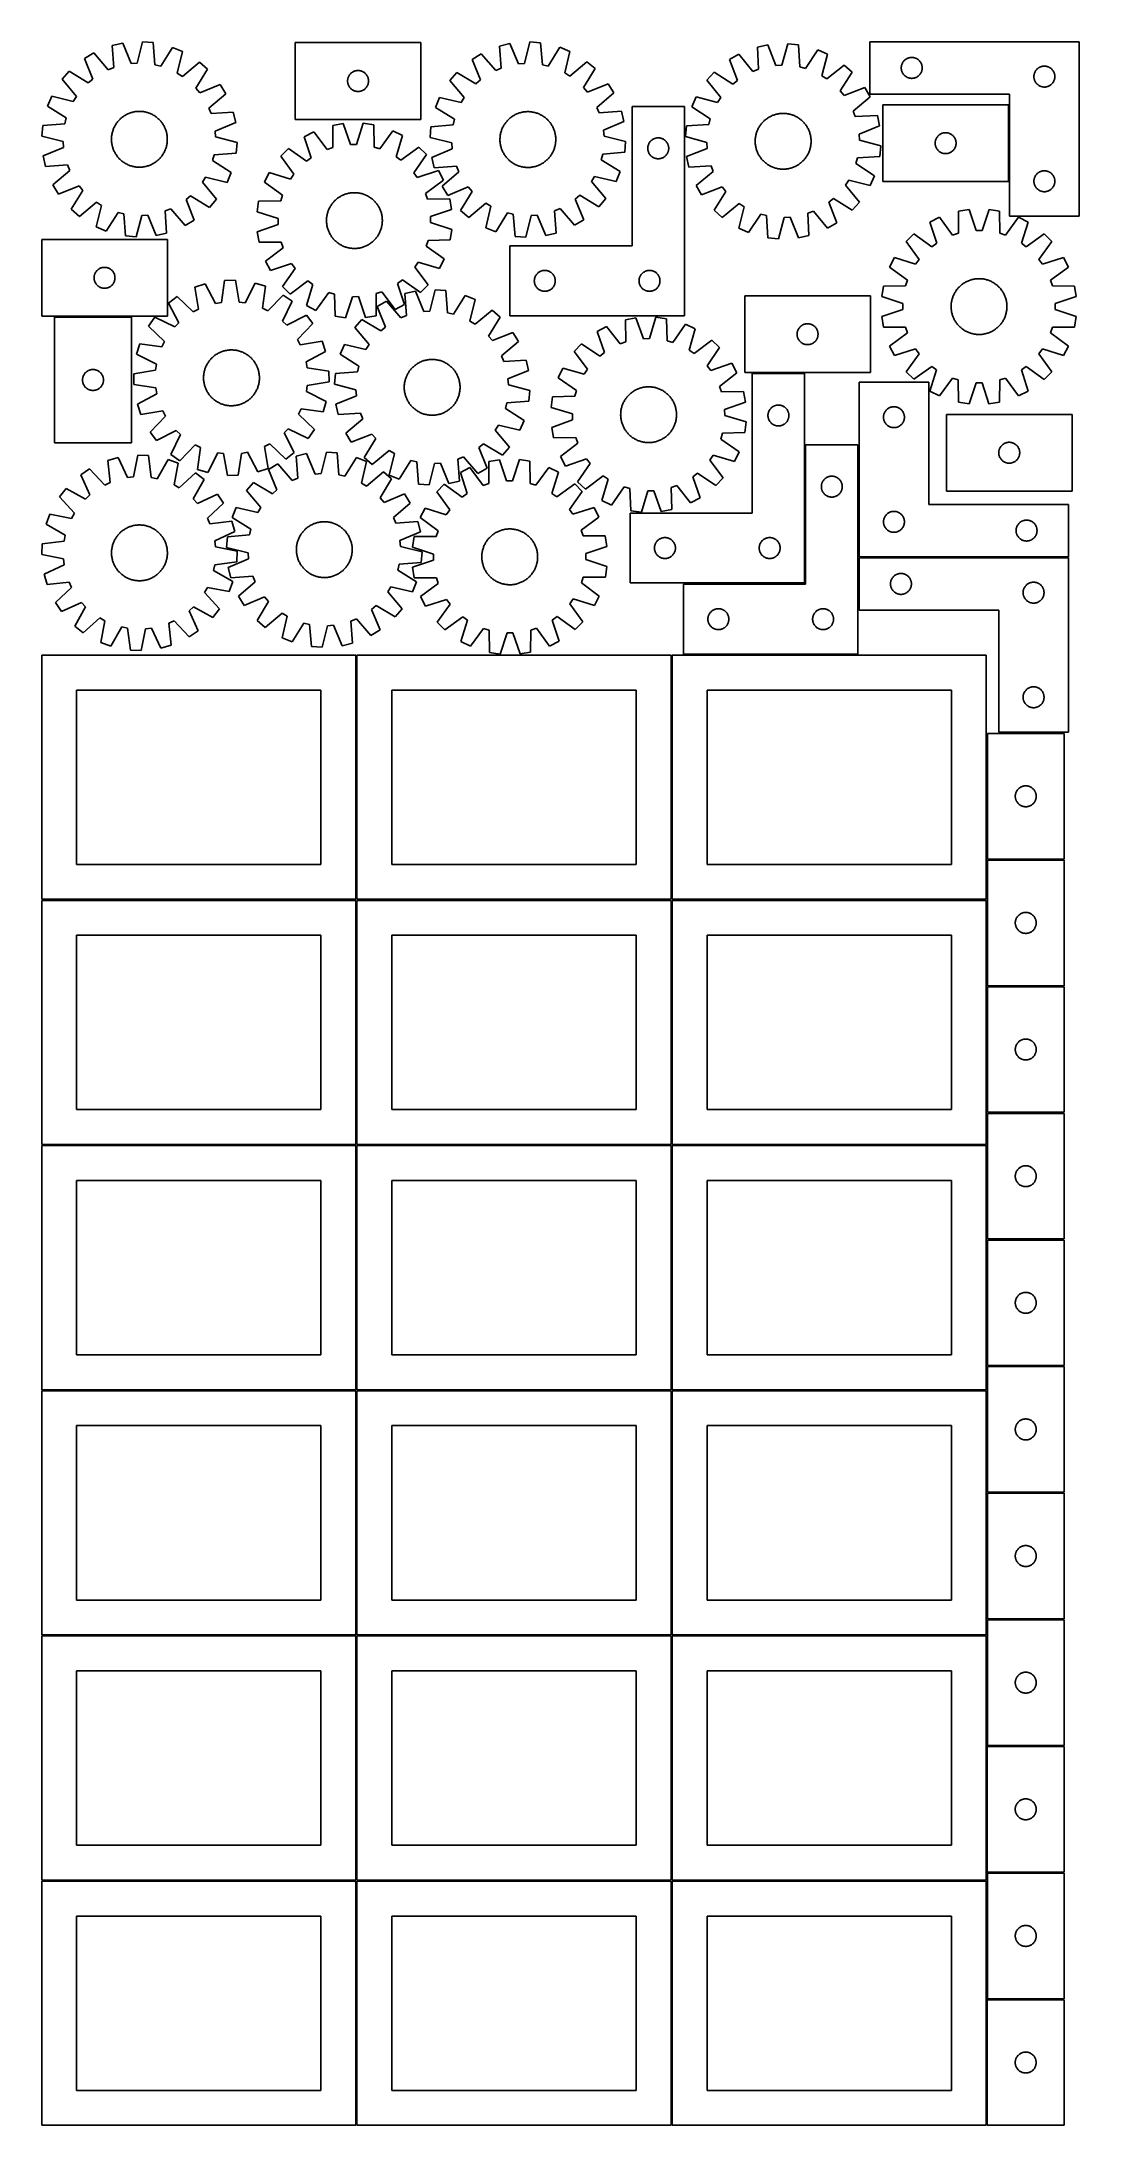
# Model space of a CAD drawing. Header units: millimetres. Extents: x 7 to 1493, y 7 to 2993.
import ezdxf

# ---------------------------------------------------------------- set-up
doc = ezdxf.new("R2010")
doc.units = ezdxf.units.MM
doc.layers.add('COMMON', color=5, linetype='CONTINUOUS', true_color=0x0000ff)
doc.layers.add('CUT', color=7, linetype='CONTINUOUS', true_color=0x000000)

msp = doc.modelspace()

# ---------------------------------------------------------------- linework, layer by layer
at = {"layer": 'COMMON'}
for p, q in [((1392.052488, 2792.988072), (1392.052488, 2902.988072)), ((24.971641, 2599.253691), (134.971641, 2599.253691)), ((1100.03488, 2415.648696), (1100.03488, 2217.601349)), ((1176.534881, 2415.648696), (1176.534881, 2255.168243)), ((1177.311814, 2254.418242), (1477.284882, 2254.418242)), ((457.299607, 2114.049516), (457.299607, 1764.074296)), ((908.799608, 2114.074296), (908.799608, 1764.074296)), ((6.549607, 1763.299515), (456.549607, 1763.299515)), ((457.299607, 1762.549515), (457.299607, 1412.574295)), ((458.049608, 1763.324295), (908.049608, 1763.324295)), ((908.799608, 1762.574295), (908.799608, 1412.574295)), ((909.549609, 1763.324295), (1359.549609, 1763.324295)), ((456.549607, 1411.799515), (6.549607, 1411.799515)), ((458.074235, 1411.824294), (908.049608, 1411.824294)), ((908.824235, 1411.074294), (908.824235, 1061.074294)), ((909.574236, 1411.824294), (1359.549609, 1411.824294)), ((1360.324236, 1411.074294), (1360.324236, 1277.123813)), ((1360.324236, 1275.623812), (1360.324236, 1095.623812)), ((1471.074237, 1276.373813), (1361.074237, 1276.373813)), ((1360.324236, 1094.123811), (1360.324236, 1061.074294)), ((1361.074237, 1094.873811), (1471.074237, 1094.873811)), ((6.549607, 1060.299513), (456.549607, 1060.299513)), ((908.074235, 1060.324294), (458.074235, 1060.324294)), ((908.824235, 1059.574293), (908.824235, 709.574293)), ((1359.574236, 1060.324294), (909.574236, 1060.324294)), ((1360.324236, 1059.574293), (1360.324236, 914.123811)), ((1360.324236, 912.62381), (1360.324236, 732.62381)), ((1361.074237, 913.37381), (1471.074237, 913.37381)), ((1361.099121, 731.873809), (1471.074237, 731.873809)), ((6.549607, 708.799512), (456.549607, 708.799512)), ((457.299607, 708.049512), (457.299607, 358.074292)), ((458.074235, 708.824292), (908.049608, 708.824292)), ((908.799608, 708.074292), (908.799608, 358.074292)), ((909.574236, 708.824292), (1359.549609, 708.824292)), ((1360.299609, 549.574341), (1360.299609, 369.574341)), ((1361.099121, 368.82434), (1471.04961, 368.82434)), ((6.549607, 357.299511), (456.524767, 357.299511)), ((457.274767, 356.549511), (457.274767, 6.549511)), ((908.774768, 356.549511), (908.774768, 6.549511)), ((1360.274769, 186.549511), (1360.274769, 6.549511))]:
    msp.add_line(p, q, dxfattribs=at)
at = {"layer": 'CUT'}
for p, q in [((122.602915, 2991.508552), (107.60942, 2988.055202)), ((107.60942, 2988.055202), (109.63393, 2956.355421)), ((134.649157, 2962.117009), (122.602915, 2991.508552)), ((151.07327, 2993.48459), (143.202923, 2962.710699)), ((166.400076, 2992.135677), (151.07327, 2993.48459)), ((168.774246, 2960.460164), (166.400076, 2992.135677)), ((549.678433, 2992.122593), (369.678433, 2992.122593)), ((369.678433, 2992.122593), (369.678433, 2882.122593)), ((549.678433, 2882.122593), (549.678433, 2992.122593)), ((677.268414, 2990.814762), (662.320644, 2987.168569)), ((662.320644, 2987.168569), (664.753305, 2955.497496)), ((689.692243, 2961.580822), (677.268414, 2990.814762)), ((705.710954, 2993.157357), (698.237652, 2962.284643)), ((721.053863, 2992.005977), (705.710954, 2993.157357)), ((723.835843, 2960.363674), (721.053863, 2992.005977)), ((1046.667014, 2989.002126), (1031.625693, 2985.76342)), ((1058.291952, 2959.441417), (1046.667014, 2989.002126)), ((1075.162703, 2990.571056), (1066.853329, 2959.912793)), ((1090.468664, 2989.003224), (1075.162703, 2990.571056)), ((1092.389876, 2957.297015), (1090.468664, 2989.003224)), ((1492.802488, 2993.409215), (1192.802488, 2993.409215)), ((1192.802488, 2993.409215), (1192.802488, 2918.409215)), ((1492.802488, 2743.409215), (1492.802488, 2993.409215)), ((81.143133, 2977.378054), (67.950615, 2969.460478)), ((67.950615, 2969.460478), (79.671809, 2939.937803)), ((101.682276, 2953.147529), (81.143133, 2977.378054)), ((143.202923, 2962.710699), (134.649157, 2962.117009)), ((177.092821, 2958.381538), (168.774246, 2960.460164)), ((194.087622, 2985.217177), (177.092821, 2958.381538)), ((208.247443, 2979.19804), (194.087622, 2985.217177)), ((200.717142, 2948.339179), (208.247443, 2979.19804)), ((232.44193, 2964.062234), (207.986246, 2943.791707)), ((244.048705, 2953.96207), (232.44193, 2964.062234)), ((635.994083, 2976.151401), (622.904644, 2968.064551)), ((622.904644, 2968.064551), (635.005142, 2938.695303)), ((656.843631, 2952.187446), (635.994083, 2976.151401)), ((698.237652, 2962.284643), (689.692243, 2961.580822)), ((732.180502, 2958.392371), (723.835843, 2960.363674)), ((748.828228, 2985.44469), (732.180502, 2958.392371)), ((763.064406, 2979.608443), (748.828228, 2985.44469)), ((755.932216, 2948.655145), (763.064406, 2979.608443)), ((787.451847, 2964.785537), (763.259292, 2944.201682)), ((799.187757, 2954.835715), (787.451847, 2964.785537)), ((1005.009508, 2975.465628), (991.705178, 2967.737412)), ((991.705178, 2967.737412), (1003.003228, 2938.050229)), ((1025.200243, 2950.944026), (1005.009508, 2975.465628)), ((1031.625693, 2985.76342), (1033.196933, 2954.037942)), ((1066.853329, 2959.912793), (1058.291952, 2959.441417)), ((1100.677892, 2955.09971), (1092.389876, 2957.297015)), ((1118.054501, 2981.689712), (1100.677892, 2955.09971)), ((1132.126848, 2975.468814), (1118.054501, 2981.689712)), ((1124.156272, 2944.72073), (1132.126848, 2975.468814)), ((1156.102538, 2959.988759), (1131.359639, 2940.069831)), ((1167.563773, 2949.723739), (1156.102538, 2959.988759)), ((1237.822377, 2956.681397), (1237.88199, 2957.45153)), ((1237.88199, 2957.45153), (1237.98117, 2958.217574)), ((1237.98117, 2958.217574), (1238.119653, 2958.977496)), ((1238.119653, 2958.977496), (1238.297073, 2959.729282)), ((1238.297073, 2959.729282), (1238.512958, 2960.470938)), ((1238.512958, 2960.470938), (1238.766736, 2961.200497)), ((1238.766736, 2961.200497), (1239.057735, 2961.916024)), ((1239.057735, 2961.916024), (1239.385182, 2962.615622)), ((1239.385182, 2962.615622), (1239.74821, 2963.297436)), ((1239.74821, 2963.297436), (1240.145855, 2963.959658)), ((1240.145855, 2963.959658), (1240.577063, 2964.600532)), ((1240.577063, 2964.600532), (1241.040691, 2965.218357)), ((1241.040691, 2965.218357), (1241.535509, 2965.811497)), ((1241.535509, 2965.811497), (1242.060206, 2966.378378)), ((1242.060206, 2966.378378), (1242.613388, 2966.917496)), ((1242.613388, 2966.917496), (1243.193591, 2967.427422)), ((1243.193591, 2967.427422), (1243.799274, 2967.906804)), ((1243.799274, 2967.906804), (1244.428833, 2968.35437)), ((1244.428833, 2968.35437), (1245.080596, 2968.768935)), ((1245.080596, 2968.768935), (1245.752837, 2969.149397)), ((1245.752837, 2969.149397), (1246.443773, 2969.494749)), ((1246.443773, 2969.494749), (1247.15157, 2969.804075)), ((1247.15157, 2969.804075), (1247.874353, 2970.076554)), ((1247.874353, 2970.076554), (1248.610204, 2970.311463)), ((1248.610204, 2970.311463), (1249.357172, 2970.508181)), ((1249.357172, 2970.508181), (1250.113277, 2970.666185)), ((1250.113277, 2970.666185), (1250.876513, 2970.785055)), ((1250.876513, 2970.785055), (1251.644856, 2970.864478)), ((1251.644856, 2970.864478), (1252.41627, 2970.904242)), ((1252.41627, 2970.904242), (1253.188707, 2970.904242)), ((1253.188707, 2970.904242), (1253.96012, 2970.864478)), ((1253.96012, 2970.864478), (1254.728464, 2970.785055)), ((1254.728464, 2970.785055), (1255.4917, 2970.666185)), ((1255.4917, 2970.666185), (1256.247805, 2970.508181)), ((1256.247805, 2970.508181), (1256.994773, 2970.311463)), ((1256.994773, 2970.311463), (1257.730624, 2970.076554)), ((1257.730624, 2970.076554), (1258.453407, 2969.804075)), ((1258.453407, 2969.804075), (1259.161204, 2969.494749)), ((1259.161204, 2969.494749), (1259.85214, 2969.149397)), ((1259.85214, 2969.149397), (1260.52438, 2968.768935)), ((1260.52438, 2968.768935), (1261.176144, 2968.35437)), ((1261.176144, 2968.35437), (1261.805703, 2967.906804)), ((1261.805703, 2967.906804), (1262.411386, 2967.427422)), ((1262.411386, 2967.427422), (1262.991589, 2966.917496)), ((1262.991589, 2966.917496), (1263.544771, 2966.378378)), ((1263.544771, 2966.378378), (1264.069467, 2965.811497)), ((1264.069467, 2965.811497), (1264.564286, 2965.218357)), ((1264.564286, 2965.218357), (1265.027913, 2964.600532)), ((1265.027913, 2964.600532), (1265.459122, 2963.959658)), ((1265.459122, 2963.959658), (1265.856767, 2963.297436)), ((1265.856767, 2963.297436), (1266.219795, 2962.615622)), ((1266.219795, 2962.615622), (1266.547242, 2961.916024)), ((1266.547242, 2961.916024), (1266.838241, 2961.200497)), ((1266.838241, 2961.200497), (1267.092019, 2960.470938)), ((1267.092019, 2960.470938), (1267.307904, 2959.729282)), ((1267.307904, 2959.729282), (1267.485324, 2958.977496)), ((1267.485324, 2958.977496), (1267.623807, 2958.217574)), ((1267.623807, 2958.217574), (1267.722987, 2957.45153)), ((1267.722987, 2957.45153), (1267.7826, 2956.681397)), ((1436.443773, 2956.994749), (1437.15157, 2957.304075)), ((1437.15157, 2957.304075), (1437.874353, 2957.576554)), ((1437.874353, 2957.576554), (1438.610204, 2957.811463)), ((1438.610204, 2957.811463), (1439.357172, 2958.008181)), ((1439.357172, 2958.008181), (1440.113277, 2958.166185)), ((1440.113277, 2958.166185), (1440.876513, 2958.285055)), ((1440.876513, 2958.285055), (1441.644856, 2958.364478)), ((1441.644856, 2958.364478), (1442.41627, 2958.404242)), ((1442.41627, 2958.404242), (1443.188707, 2958.404242)), ((1443.188707, 2958.404242), (1443.96012, 2958.364478)), ((1443.96012, 2958.364478), (1444.728464, 2958.285055)), ((1444.728464, 2958.285055), (1445.4917, 2958.166185)), ((1445.4917, 2958.166185), (1446.247805, 2958.008181)), ((1446.247805, 2958.008181), (1446.994773, 2957.811463)), ((1446.994773, 2957.811463), (1447.730624, 2957.576554)), ((1447.730624, 2957.576554), (1448.453407, 2957.304075)), ((1448.453407, 2957.304075), (1449.161204, 2956.994749)), ((46.0791, 2951.127375), (35.978935, 2939.5206)), ((35.978935, 2939.5206), (56.249462, 2915.064916)), ((73.10063, 2934.42972), (46.0791, 2951.127375)), ((79.671809, 2939.937803), (73.10063, 2934.42972)), ((109.63393, 2956.355421), (101.682276, 2953.147529)), ((207.986246, 2943.791707), (200.717142, 2948.339179)), ((227.35105, 2926.94054), (244.048705, 2953.96207)), ((262.381808, 2932.090555), (232.859133, 2920.36936)), ((270.299384, 2918.898037), (262.381808, 2932.090555)), ((444.678433, 2937.122593), (444.698322, 2937.894775)), ((444.698322, 2936.350412), (444.678433, 2937.122593)), ((444.698322, 2937.894775), (444.757935, 2938.664908)), ((444.757935, 2935.580278), (444.698322, 2936.350412)), ((444.757935, 2938.664908), (444.857115, 2939.430952)), ((444.857115, 2934.814235), (444.757935, 2935.580278)), ((444.857115, 2939.430952), (444.995598, 2940.190874)), ((444.995598, 2934.054312), (444.857115, 2934.814235)), ((444.995598, 2940.190874), (445.173018, 2940.94266)), ((445.173018, 2933.302527), (444.995598, 2934.054312)), ((445.173018, 2940.94266), (445.388903, 2941.684316)), ((445.388903, 2932.560871), (445.173018, 2933.302527)), ((445.388903, 2941.684316), (445.642681, 2942.413875)), ((445.642681, 2931.831312), (445.388903, 2932.560871)), ((445.642681, 2942.413875), (445.93368, 2943.129402)), ((445.93368, 2931.115785), (445.642681, 2931.831312)), ((445.93368, 2943.129402), (446.261127, 2943.829)), ((446.261127, 2930.416187), (445.93368, 2931.115785)), ((446.261127, 2943.829), (446.624155, 2944.510814)), ((446.624155, 2929.734372), (446.261127, 2930.416187)), ((446.624155, 2944.510814), (447.0218, 2945.173036)), ((447.0218, 2929.072151), (446.624155, 2929.734372)), ((447.0218, 2945.173036), (447.453008, 2945.81391)), ((447.453008, 2928.431277), (447.0218, 2929.072151)), ((447.453008, 2945.81391), (447.916636, 2946.431736)), ((447.916636, 2927.813451), (447.453008, 2928.431277)), ((447.916636, 2946.431736), (448.411455, 2947.024875)), ((448.411455, 2927.220312), (447.916636, 2927.813451)), ((448.411455, 2947.024875), (448.936151, 2947.591756)), ((448.936151, 2926.653431), (448.411455, 2927.220312)), ((448.936151, 2947.591756), (449.489333, 2948.130874)), ((449.489333, 2948.130874), (450.069536, 2948.6408)), ((450.069536, 2948.6408), (450.675219, 2949.120182)), ((450.675219, 2949.120182), (451.304778, 2949.567749)), ((451.304778, 2949.567749), (451.956541, 2949.982313)), ((451.956541, 2949.982313), (452.628782, 2950.362775)), ((452.628782, 2950.362775), (453.319718, 2950.708127)), ((453.319718, 2950.708127), (454.027515, 2951.017453)), ((454.027515, 2951.017453), (454.750298, 2951.289932)), ((454.750298, 2951.289932), (455.486149, 2951.524842)), ((455.486149, 2951.524842), (456.233117, 2951.721559)), ((456.233117, 2951.721559), (456.989222, 2951.879563)), ((456.989222, 2951.879563), (457.752458, 2951.998434)), ((457.752458, 2951.998434), (458.520802, 2952.077856)), ((458.520802, 2952.077856), (459.292215, 2952.11762)), ((459.292215, 2952.11762), (460.064652, 2952.11762)), ((460.064652, 2952.11762), (460.836065, 2952.077856)), ((460.836065, 2952.077856), (461.604409, 2951.998434)), ((461.604409, 2951.998434), (462.367645, 2951.879563)), ((462.367645, 2951.879563), (463.12375, 2951.721559)), ((463.12375, 2951.721559), (463.870718, 2951.524842)), ((463.870718, 2951.524842), (464.606569, 2951.289932)), ((464.606569, 2951.289932), (465.329352, 2951.017453)), ((465.329352, 2951.017453), (466.037149, 2950.708127)), ((466.037149, 2950.708127), (466.728085, 2950.362775)), ((466.728085, 2950.362775), (467.400325, 2949.982313)), ((467.400325, 2949.982313), (468.052089, 2949.567749)), ((468.052089, 2949.567749), (468.681648, 2949.120182)), ((468.681648, 2949.120182), (469.287331, 2948.6408)), ((469.287331, 2948.6408), (469.867534, 2948.130874)), ((469.867534, 2948.130874), (470.420716, 2947.591756)), ((470.420716, 2947.591756), (470.945412, 2947.024875)), ((470.945412, 2927.220312), (470.420716, 2926.653431)), ((470.945412, 2947.024875), (471.440231, 2946.431736)), ((471.440231, 2927.813451), (470.945412, 2927.220312)), ((471.440231, 2946.431736), (471.903859, 2945.81391)), ((471.903859, 2928.431277), (471.440231, 2927.813451)), ((471.903859, 2945.81391), (472.335067, 2945.173036)), ((472.335067, 2929.072151), (471.903859, 2928.431277)), ((472.335067, 2945.173036), (472.732712, 2944.510814)), ((472.732712, 2929.734372), (472.335067, 2929.072151)), ((472.732712, 2944.510814), (473.09574, 2943.829)), ((473.09574, 2930.416187), (472.732712, 2929.734372)), ((473.09574, 2943.829), (473.423187, 2943.129402)), ((473.423187, 2931.115785), (473.09574, 2930.416187)), ((473.423187, 2943.129402), (473.714186, 2942.413875)), ((473.714186, 2931.831312), (473.423187, 2931.115785)), ((473.714186, 2942.413875), (473.967964, 2941.684316)), ((473.967964, 2932.560871), (473.714186, 2931.831312)), ((473.967964, 2941.684316), (474.183849, 2940.94266)), ((474.183849, 2933.302527), (473.967964, 2932.560871)), ((474.183849, 2940.94266), (474.361269, 2940.190874)), ((474.361269, 2934.054312), (474.183849, 2933.302527)), ((474.361269, 2940.190874), (474.499752, 2939.430952)), ((474.499752, 2934.814235), (474.361269, 2934.054312)), ((474.499752, 2939.430952), (474.598932, 2938.664908)), ((474.598932, 2935.580278), (474.499752, 2934.814235)), ((474.598932, 2938.664908), (474.658545, 2937.894775)), ((474.658545, 2936.350412), (474.598932, 2935.580278)), ((474.658545, 2937.894775), (474.678433, 2937.122593)), ((474.678433, 2937.122593), (474.658545, 2936.350412)), ((601.271089, 2949.451246), (591.321268, 2937.715336)), ((591.321268, 2937.715336), (611.905122, 2913.522781)), ((628.505457, 2933.103036), (601.271089, 2949.451246)), ((635.005142, 2938.695303), (628.505457, 2933.103036)), ((664.753305, 2955.497496), (656.843631, 2952.187446)), ((763.259292, 2944.201682), (755.932216, 2948.655145)), ((782.839547, 2927.601347), (799.187757, 2954.835715)), ((788.431815, 2921.101662), (782.839547, 2927.601347)), ((817.801062, 2933.20216), (788.431815, 2921.101662)), ((825.887912, 2920.112721), (817.801062, 2933.20216)), ((969.573874, 2949.718776), (959.308854, 2938.257541)), ((959.308854, 2938.257541), (979.227782, 2913.514642)), ((996.353996, 2932.636626), (969.573874, 2949.718776)), ((1003.003228, 2938.050229), (996.353996, 2932.636626)), ((1033.196933, 2954.037942), (1025.200243, 2950.944026)), ((1131.359639, 2940.069831), (1124.156272, 2944.72073)), ((1150.481624, 2922.943617), (1167.563773, 2949.723739)), ((1185.582409, 2927.592435), (1155.895226, 2916.294385)), ((1193.310625, 2914.288105), (1185.582409, 2927.592435)), ((1237.802488, 2955.909215), (1237.822377, 2956.681397)), ((1237.822377, 2955.137034), (1237.802488, 2955.909215)), ((1237.88199, 2954.3669), (1237.822377, 2955.137034)), ((1237.98117, 2953.600857), (1237.88199, 2954.3669)), ((1238.119653, 2952.840934), (1237.98117, 2953.600857)), ((1238.297073, 2952.089148), (1238.119653, 2952.840934)), ((1238.512958, 2951.347493), (1238.297073, 2952.089148)), ((1238.766736, 2950.617934), (1238.512958, 2951.347493)), ((1239.057735, 2949.902407), (1238.766736, 2950.617934)), ((1239.385182, 2949.202808), (1239.057735, 2949.902407)), ((1239.74821, 2948.520994), (1239.385182, 2949.202808)), ((1240.145855, 2947.858772), (1239.74821, 2948.520994)), ((1240.577063, 2947.217899), (1240.145855, 2947.858772)), ((1241.040691, 2946.600073), (1240.577063, 2947.217899)), ((1241.535509, 2946.006933), (1241.040691, 2946.600073)), ((1242.060206, 2945.440053), (1241.535509, 2946.006933)), ((1242.613388, 2944.900935), (1242.060206, 2945.440053)), ((1243.193591, 2944.391009), (1242.613388, 2944.900935)), ((1243.799274, 2943.911627), (1243.193591, 2944.391009)), ((1244.428833, 2943.46406), (1243.799274, 2943.911627)), ((1245.080596, 2943.049496), (1244.428833, 2943.46406)), ((1245.752837, 2942.669033), (1245.080596, 2943.049496)), ((1246.443773, 2942.323681), (1245.752837, 2942.669033)), ((1247.15157, 2942.014356), (1246.443773, 2942.323681)), ((1247.874353, 2941.741877), (1247.15157, 2942.014356)), ((1248.610204, 2941.506967), (1247.874353, 2941.741877)), ((1249.357172, 2941.31025), (1248.610204, 2941.506967)), ((1250.113277, 2941.152246), (1249.357172, 2941.31025)), ((1250.876513, 2941.033375), (1250.113277, 2941.152246)), ((1251.644856, 2940.953952), (1250.876513, 2941.033375)), ((1252.41627, 2940.914188), (1251.644856, 2940.953952)), ((1253.188707, 2940.914188), (1252.41627, 2940.914188)), ((1253.96012, 2940.953952), (1253.188707, 2940.914188)), ((1254.728464, 2941.033375), (1253.96012, 2940.953952)), ((1255.4917, 2941.152246), (1254.728464, 2941.033375)), ((1256.247805, 2941.31025), (1255.4917, 2941.152246)), ((1256.994773, 2941.506967), (1256.247805, 2941.31025)), ((1257.730624, 2941.741877), (1256.994773, 2941.506967)), ((1258.453407, 2942.014356), (1257.730624, 2941.741877)), ((1259.161204, 2942.323681), (1258.453407, 2942.014356)), ((1259.85214, 2942.669033), (1259.161204, 2942.323681)), ((1260.52438, 2943.049496), (1259.85214, 2942.669033)), ((1261.176144, 2943.46406), (1260.52438, 2943.049496)), ((1261.805703, 2943.911627), (1261.176144, 2943.46406)), ((1262.411386, 2944.391009), (1261.805703, 2943.911627)), ((1262.991589, 2944.900935), (1262.411386, 2944.391009)), ((1263.544771, 2945.440053), (1262.991589, 2944.900935)), ((1264.069467, 2946.006933), (1263.544771, 2945.440053)), ((1264.564286, 2946.600073), (1264.069467, 2946.006933)), ((1265.027913, 2947.217899), (1264.564286, 2946.600073)), ((1265.459122, 2947.858772), (1265.027913, 2947.217899)), ((1265.856767, 2948.520994), (1265.459122, 2947.858772)), ((1266.219795, 2949.202808), (1265.856767, 2948.520994)), ((1266.547242, 2949.902407), (1266.219795, 2949.202808)), ((1266.838241, 2950.617934), (1266.547242, 2949.902407)), ((1267.092019, 2951.347493), (1266.838241, 2950.617934)), ((1267.307904, 2952.089148), (1267.092019, 2951.347493)), ((1267.485324, 2952.840934), (1267.307904, 2952.089148)), ((1267.623807, 2953.600857), (1267.485324, 2952.840934)), ((1267.722987, 2954.3669), (1267.623807, 2953.600857)), ((1267.7826, 2955.137034), (1267.722987, 2954.3669)), ((1267.7826, 2956.681397), (1267.802488, 2955.909215)), ((1267.802488, 2955.909215), (1267.7826, 2955.137034)), ((1427.802488, 2943.409215), (1427.822377, 2944.181397)), ((1427.822377, 2942.637034), (1427.802488, 2943.409215)), ((1427.822377, 2944.181397), (1427.88199, 2944.95153)), ((1427.88199, 2941.8669), (1427.822377, 2942.637034)), ((1427.88199, 2944.95153), (1427.98117, 2945.717574)), ((1427.98117, 2941.100857), (1427.88199, 2941.8669)), ((1427.98117, 2945.717574), (1428.119653, 2946.477496)), ((1428.119653, 2940.340934), (1427.98117, 2941.100857)), ((1428.119653, 2946.477496), (1428.297073, 2947.229282)), ((1428.297073, 2939.589148), (1428.119653, 2940.340934)), ((1428.297073, 2947.229282), (1428.512958, 2947.970938)), ((1428.512958, 2938.847493), (1428.297073, 2939.589148)), ((1428.512958, 2947.970938), (1428.766736, 2948.700497)), ((1428.766736, 2938.117934), (1428.512958, 2938.847493)), ((1428.766736, 2948.700497), (1429.057735, 2949.416024)), ((1429.057735, 2937.402407), (1428.766736, 2938.117934)), ((1429.057735, 2949.416024), (1429.385182, 2950.115622)), ((1429.385182, 2936.702808), (1429.057735, 2937.402407)), ((1429.385182, 2950.115622), (1429.74821, 2950.797436)), ((1429.74821, 2936.020994), (1429.385182, 2936.702808)), ((1429.74821, 2950.797436), (1430.145855, 2951.459658)), ((1430.145855, 2935.358772), (1429.74821, 2936.020994)), ((1430.145855, 2951.459658), (1430.577063, 2952.100532)), ((1430.577063, 2934.717899), (1430.145855, 2935.358772)), ((1430.577063, 2952.100532), (1431.040691, 2952.718357)), ((1431.040691, 2934.100073), (1430.577063, 2934.717899)), ((1431.040691, 2952.718357), (1431.535509, 2953.311497)), ((1431.535509, 2933.506933), (1431.040691, 2934.100073)), ((1431.535509, 2953.311497), (1432.060206, 2953.878378)), ((1432.060206, 2932.940053), (1431.535509, 2933.506933)), ((1432.060206, 2953.878378), (1432.613388, 2954.417496)), ((1432.613388, 2932.400935), (1432.060206, 2932.940053)), ((1432.613388, 2954.417496), (1433.193591, 2954.927422)), ((1433.193591, 2931.891009), (1432.613388, 2932.400935)), ((1433.193591, 2954.927422), (1433.799274, 2955.406804)), ((1433.799274, 2931.411627), (1433.193591, 2931.891009)), ((1433.799274, 2955.406804), (1434.428833, 2955.85437)), ((1434.428833, 2930.96406), (1433.799274, 2931.411627)), ((1434.428833, 2955.85437), (1435.080596, 2956.268935)), ((1435.080596, 2930.549496), (1434.428833, 2930.96406)), ((1435.080596, 2956.268935), (1435.752837, 2956.649397)), ((1435.752837, 2930.169033), (1435.080596, 2930.549496)), ((1435.752837, 2956.649397), (1436.443773, 2956.994749)), ((1436.443773, 2929.823681), (1435.752837, 2930.169033)), ((1437.15157, 2929.514356), (1436.443773, 2929.823681)), ((1437.874353, 2929.241877), (1437.15157, 2929.514356)), ((1438.610204, 2929.006967), (1437.874353, 2929.241877)), ((1439.357172, 2928.81025), (1438.610204, 2929.006967)), ((1440.113277, 2928.652246), (1439.357172, 2928.81025)), ((1440.876513, 2928.533375), (1440.113277, 2928.652246)), ((1441.644856, 2928.453952), (1440.876513, 2928.533375)), ((1442.41627, 2928.414188), (1441.644856, 2928.453952)), ((1443.188707, 2928.414188), (1442.41627, 2928.414188)), ((1443.96012, 2928.453952), (1443.188707, 2928.414188)), ((1444.728464, 2928.533375), (1443.96012, 2928.453952)), ((1445.4917, 2928.652246), (1444.728464, 2928.533375)), ((1446.247805, 2928.81025), (1445.4917, 2928.652246)), ((1446.994773, 2929.006967), (1446.247805, 2928.81025)), ((1447.730624, 2929.241877), (1446.994773, 2929.006967)), ((1448.453407, 2929.514356), (1447.730624, 2929.241877)), ((1449.161204, 2929.823681), (1448.453407, 2929.514356)), ((1449.161204, 2956.994749), (1449.85214, 2956.649397)), ((1449.85214, 2930.169033), (1449.161204, 2929.823681)), ((1449.85214, 2956.649397), (1450.52438, 2956.268935)), ((1450.52438, 2930.549496), (1449.85214, 2930.169033)), ((1450.52438, 2956.268935), (1451.176144, 2955.85437)), ((1451.176144, 2930.96406), (1450.52438, 2930.549496)), ((1451.176144, 2955.85437), (1451.805703, 2955.406804)), ((1451.805703, 2931.411627), (1451.176144, 2930.96406)), ((1451.805703, 2955.406804), (1452.411386, 2954.927422)), ((1452.411386, 2931.891009), (1451.805703, 2931.411627)), ((1452.411386, 2954.927422), (1452.991589, 2954.417496)), ((1452.991589, 2932.400935), (1452.411386, 2931.891009)), ((1452.991589, 2954.417496), (1453.544771, 2953.878378)), ((1453.544771, 2932.940053), (1452.991589, 2932.400935)), ((1453.544771, 2953.878378), (1454.069467, 2953.311497)), ((1454.069467, 2933.506933), (1453.544771, 2932.940053)), ((1454.069467, 2953.311497), (1454.564286, 2952.718357)), ((1454.564286, 2934.100073), (1454.069467, 2933.506933)), ((1454.564286, 2952.718357), (1455.027913, 2952.100532)), ((1455.027913, 2934.717899), (1454.564286, 2934.100073)), ((1455.027913, 2952.100532), (1455.459122, 2951.459658)), ((1455.459122, 2935.358772), (1455.027913, 2934.717899)), ((1455.459122, 2951.459658), (1455.856767, 2950.797436)), ((1455.856767, 2936.020994), (1455.459122, 2935.358772)), ((1455.856767, 2950.797436), (1456.219795, 2950.115622)), ((1456.219795, 2936.702808), (1455.856767, 2936.020994)), ((1456.219795, 2950.115622), (1456.547242, 2949.416024)), ((1456.547242, 2937.402407), (1456.219795, 2936.702808)), ((1456.547242, 2949.416024), (1456.838241, 2948.700497)), ((1456.838241, 2938.117934), (1456.547242, 2937.402407)), ((1456.838241, 2948.700497), (1457.092019, 2947.970938)), ((1457.092019, 2938.847493), (1456.838241, 2938.117934)), ((1457.092019, 2947.970938), (1457.307904, 2947.229282)), ((1457.307904, 2939.589148), (1457.092019, 2938.847493)), ((1457.307904, 2947.229282), (1457.485324, 2946.477496)), ((1457.485324, 2940.340934), (1457.307904, 2939.589148)), ((1457.485324, 2946.477496), (1457.623807, 2945.717574)), ((1457.623807, 2941.100857), (1457.485324, 2940.340934)), ((1457.623807, 2945.717574), (1457.722987, 2944.95153)), ((1457.722987, 2941.8669), (1457.623807, 2941.100857)), ((1457.722987, 2944.95153), (1457.7826, 2944.181397)), ((1457.7826, 2942.637034), (1457.722987, 2941.8669)), ((1457.7826, 2944.181397), (1457.802488, 2943.409215)), ((1457.802488, 2943.409215), (1457.7826, 2942.637034)), ((20.843129, 2915.326113), (14.823993, 2901.166292)), ((14.823993, 2901.166292), (41.659631, 2884.171491)), ((51.70199, 2907.795812), (20.843129, 2915.326113)), ((56.249462, 2915.064916), (51.70199, 2907.795812)), ((232.859133, 2920.36936), (227.35105, 2926.94054)), ((246.068859, 2898.358894), (270.299384, 2918.898037)), ((249.276751, 2890.40724), (246.068859, 2898.358894)), ((449.489333, 2926.114313), (448.936151, 2926.653431)), ((450.069536, 2925.604387), (449.489333, 2926.114313)), ((450.675219, 2925.125005), (450.069536, 2925.604387)), ((451.304778, 2924.677438), (450.675219, 2925.125005)), ((451.956541, 2924.262874), (451.304778, 2924.677438)), ((452.628782, 2923.882411), (451.956541, 2924.262874)), ((453.319718, 2923.53706), (452.628782, 2923.882411)), ((454.027515, 2923.227734), (453.319718, 2923.53706)), ((454.750298, 2922.955255), (454.027515, 2923.227734)), ((455.486149, 2922.720345), (454.750298, 2922.955255)), ((456.233117, 2922.523628), (455.486149, 2922.720345)), ((456.989222, 2922.365624), (456.233117, 2922.523628)), ((457.752458, 2922.246753), (456.989222, 2922.365624)), ((458.520802, 2922.167331), (457.752458, 2922.246753)), ((459.292215, 2922.127566), (458.520802, 2922.167331)), ((460.064652, 2922.127566), (459.292215, 2922.127566)), ((460.836065, 2922.167331), (460.064652, 2922.127566)), ((461.604409, 2922.246753), (460.836065, 2922.167331)), ((462.367645, 2922.365624), (461.604409, 2922.246753)), ((463.12375, 2922.523628), (462.367645, 2922.365624)), ((463.870718, 2922.720345), (463.12375, 2922.523628)), ((464.606569, 2922.955255), (463.870718, 2922.720345)), ((465.329352, 2923.227734), (464.606569, 2922.955255)), ((466.037149, 2923.53706), (465.329352, 2923.227734)), ((466.728085, 2923.882411), (466.037149, 2923.53706)), ((467.400325, 2924.262874), (466.728085, 2923.882411)), ((468.052089, 2924.677438), (467.400325, 2924.262874)), ((468.681648, 2925.125005), (468.052089, 2924.677438)), ((469.287331, 2925.604387), (468.681648, 2925.125005)), ((469.867534, 2926.114313), (469.287331, 2925.604387)), ((470.420716, 2926.653431), (469.867534, 2926.114313)), ((576.498361, 2913.327895), (570.662114, 2899.091716)), ((570.662114, 2899.091716), (597.714433, 2882.44399)), ((607.451659, 2906.195705), (576.498361, 2913.327895)), ((611.905122, 2913.522781), (607.451659, 2906.195705)), ((801.923958, 2899.263173), (825.887912, 2920.112721)), ((805.234007, 2891.353499), (801.923958, 2899.263173)), ((927.167816, 2900.607941), (852.167816, 2900.607941)), ((852.167816, 2900.607941), (852.167816, 2700.607941)), ((927.167816, 2600.607941), (927.167816, 2900.607941)), ((943.828799, 2914.281851), (937.6079, 2900.209503)), ((937.6079, 2900.209503), (964.197903, 2882.832895)), ((974.576882, 2906.311274), (943.828799, 2914.281851)), ((979.227782, 2913.514642), (974.576882, 2906.311274)), ((1155.895226, 2916.294385), (1150.481624, 2922.943617)), ((1168.789023, 2894.09737), (1193.310625, 2914.288105)), ((1192.802488, 2918.409215), (1392.802488, 2918.409215)), ((1391.302487, 2902.988072), (1211.302487, 2902.988072)), ((1211.302487, 2902.988072), (1211.302487, 2792.988072)), ((1391.302487, 2792.988072), (1391.302487, 2902.988072)), ((1392.802488, 2918.409215), (1392.802488, 2743.409215)), ((7.905493, 2873.478746), (6.556579, 2858.15194)), ((39.581005, 2875.852916), (7.905493, 2873.478746)), ((41.659631, 2884.171491), (39.581005, 2875.852916)), ((108.655883, 2866.56921), (109.083179, 2867.750914)), ((109.083179, 2867.750914), (109.547383, 2868.918614)), ((109.547383, 2868.918614), (110.048036, 2870.071156)), ((110.048036, 2870.071156), (110.584644, 2871.207404)), ((110.584644, 2871.207404), (111.156677, 2872.326235)), ((111.156677, 2872.326235), (111.763572, 2873.426547)), ((111.763572, 2873.426547), (112.404729, 2874.507253)), ((112.404729, 2874.507253), (113.079515, 2875.567286)), ((113.079515, 2875.567286), (113.787265, 2876.6056)), ((113.787265, 2876.6056), (114.52728, 2877.621171)), ((114.52728, 2877.621171), (115.29883, 2878.612997)), ((115.29883, 2878.612997), (116.101152, 2879.580098)), ((116.101152, 2879.580098), (116.933457, 2880.521521)), ((116.933457, 2880.521521), (117.794921, 2881.436336)), ((117.794921, 2881.436336), (118.684696, 2882.32364)), ((118.684696, 2882.32364), (119.601902, 2883.182557)), ((119.601902, 2883.182557), (120.545635, 2884.012241)), ((120.545635, 2884.012241), (121.514963, 2884.811872)), ((121.514963, 2884.811872), (122.50893, 2885.580661)), ((122.50893, 2885.580661), (123.526554, 2886.31785)), ((123.526554, 2886.31785), (124.566833, 2887.02271)), ((124.566833, 2887.02271), (125.628738, 2887.694546)), ((125.628738, 2887.694546), (126.711222, 2888.332696)), ((126.711222, 2888.332696), (127.813216, 2888.93653)), ((127.813216, 2888.93653), (128.933634, 2889.505451)), ((128.933634, 2889.505451), (130.071369, 2890.038898)), ((130.071369, 2890.038898), (131.225299, 2890.536344)), ((131.225299, 2890.536344), (132.394284, 2890.9973)), ((132.394284, 2890.9973), (133.577172, 2891.421309)), ((133.577172, 2891.421309), (134.772794, 2891.807953)), ((134.772794, 2891.807953), (135.979971, 2892.156852)), ((135.979971, 2892.156852), (137.197512, 2892.46766)), ((137.197512, 2892.46766), (138.424215, 2892.74007)), ((138.424215, 2892.74007), (139.658869, 2892.973815)), ((139.658869, 2892.973815), (140.900255, 2893.168663)), ((140.900255, 2893.168663), (142.14715, 2893.324421)), ((142.14715, 2893.324421), (143.398322, 2893.440937)), ((143.398322, 2893.440937), (144.652536, 2893.518095)), ((144.652536, 2893.518095), (145.908555, 2893.55582)), ((145.908555, 2893.55582), (147.165139, 2893.554073)), ((147.165139, 2893.554073), (148.421048, 2893.512857)), ((148.421048, 2893.512857), (149.675043, 2893.432212)), ((149.675043, 2893.432212), (150.925886, 2893.312218)), ((150.925886, 2893.312218), (152.172343, 2893.152993)), ((152.172343, 2893.152993), (153.413183, 2892.954695)), ((153.413183, 2892.954695), (154.647183, 2892.717519)), ((154.647183, 2892.717519), (155.873123, 2892.441698)), ((155.873123, 2892.441698), (157.089795, 2892.127507)), ((157.089795, 2892.127507), (158.295997, 2891.775254)), ((158.295997, 2891.775254), (159.49054, 2891.385286)), ((159.49054, 2891.385286), (160.672244, 2890.95799)), ((160.672244, 2890.95799), (161.839944, 2890.493787)), ((161.839944, 2890.493787), (162.992486, 2889.993134)), ((162.992486, 2889.993134), (164.128734, 2889.456526)), ((164.128734, 2889.456526), (165.247565, 2888.884492)), ((165.247565, 2888.884492), (166.347877, 2888.277597)), ((166.347877, 2888.277597), (167.428582, 2887.63644)), ((167.428582, 2887.63644), (168.488616, 2886.961654)), ((168.488616, 2886.961654), (169.52693, 2886.253904)), ((169.52693, 2886.253904), (170.542501, 2885.513889)), ((170.542501, 2885.513889), (171.534327, 2884.74234)), ((171.534327, 2884.74234), (172.501428, 2883.940017)), ((172.501428, 2883.940017), (173.442851, 2883.107713)), ((173.442851, 2883.107713), (174.357665, 2882.246248)), ((174.357665, 2882.246248), (175.24497, 2881.356474)), ((175.24497, 2881.356474), (176.103887, 2880.439268)), ((176.103887, 2880.439268), (176.933571, 2879.495535)), ((176.933571, 2879.495535), (177.733202, 2878.526207)), ((177.733202, 2878.526207), (178.501991, 2877.53224)), ((178.501991, 2877.53224), (179.239179, 2876.514615)), ((179.239179, 2876.514615), (179.94404, 2875.474337)), ((179.94404, 2875.474337), (180.615876, 2874.412432)), ((180.615876, 2874.412432), (181.254026, 2873.329948)), ((181.254026, 2873.329948), (181.85786, 2872.227953)), ((181.85786, 2872.227953), (182.42678, 2871.107536)), ((182.42678, 2871.107536), (182.960227, 2869.9698)), ((182.960227, 2869.9698), (183.457674, 2868.815871)), ((183.457674, 2868.815871), (183.918629, 2867.646885)), ((183.918629, 2867.646885), (184.342639, 2866.463998)), ((280.976532, 2892.43175), (249.276751, 2890.40724)), ((255.038339, 2865.392012), (284.429882, 2877.438254)), ((284.429882, 2877.438254), (280.976532, 2892.43175)), ((369.678433, 2882.122593), (549.678433, 2882.122593)), ((438.529081, 2876.121301), (423.362744, 2873.530398)), ((423.362744, 2873.530398), (423.572459, 2841.766728)), ((448.876055, 2846.089403), (438.529081, 2876.121301)), ((467.065833, 2876.467169), (457.449769, 2846.193317)), ((482.290509, 2874.244608), (467.065833, 2876.467169)), ((482.8507, 2842.485185), (482.290509, 2874.244608)), ((564.100827, 2871.317352), (562.949447, 2855.974442)), ((595.74313, 2874.099331), (564.100827, 2871.317352)), ((597.714433, 2882.44399), (595.74313, 2874.099331)), ((665.343898, 2866.893246), (665.793023, 2868.066828)), ((665.793023, 2868.066828), (666.278788, 2869.225723)), ((666.278788, 2869.225723), (666.800716, 2870.368789)), ((666.800716, 2870.368789), (667.358291, 2871.494896)), ((667.358291, 2871.494896), (667.950962, 2872.602933)), ((667.950962, 2872.602933), (668.578146, 2873.691808)), ((668.578146, 2873.691808), (669.239222, 2874.760445)), ((669.239222, 2874.760445), (669.933539, 2875.80779)), ((669.933539, 2875.80779), (670.660411, 2876.832809)), ((670.660411, 2876.832809), (671.419121, 2877.83449)), ((671.419121, 2877.83449), (672.20892, 2878.811846)), ((672.20892, 2878.811846), (673.029029, 2879.763911)), ((673.029029, 2879.763911), (673.878638, 2880.689746)), ((673.878638, 2880.689746), (674.75691, 2881.588438)), ((674.75691, 2881.588438), (675.662976, 2882.459098)), ((675.662976, 2882.459098), (676.595944, 2883.300869)), ((676.595944, 2883.300869), (677.554892, 2884.11292)), ((677.554892, 2884.11292), (678.538873, 2884.894448)), ((678.538873, 2884.894448), (679.546918, 2885.644683)), ((679.546918, 2885.644683), (680.578031, 2886.362885)), ((680.578031, 2886.362885), (681.631194, 2887.048344)), ((681.631194, 2887.048344), (682.705368, 2887.700384)), ((682.705368, 2887.700384), (683.799494, 2888.318362)), ((683.799494, 2888.318362), (684.91249, 2888.901667)), ((684.91249, 2888.901667), (686.04326, 2889.449725)), ((686.04326, 2889.449725), (687.190686, 2889.961994)), ((687.190686, 2889.961994), (688.353637, 2890.437969)), ((688.353637, 2890.437969), (689.530965, 2890.877179)), ((689.530965, 2890.877179), (690.721508, 2891.279192)), ((690.721508, 2891.279192), (691.924091, 2891.643611)), ((691.924091, 2891.643611), (693.137527, 2891.970076)), ((693.137527, 2891.970076), (694.360619, 2892.258265)), ((694.360619, 2892.258265), (695.59216, 2892.507894)), ((695.59216, 2892.507894), (696.830934, 2892.718715)), ((696.830934, 2892.718715), (698.075718, 2892.890522)), ((698.075718, 2892.890522), (699.325286, 2893.023145)), ((699.325286, 2893.023145), (700.578402, 2893.116452)), ((700.578402, 2893.116452), (701.833831, 2893.170351)), ((701.833831, 2893.170351), (703.090333, 2893.184791)), ((703.090333, 2893.184791), (704.346669, 2893.159755)), ((704.346669, 2893.159755), (705.601599, 2893.095269)), ((705.601599, 2893.095269), (706.853884, 2892.991397)), ((706.853884, 2892.991397), (708.102288, 2892.848241)), ((708.102288, 2892.848241), (709.345579, 2892.665942)), ((709.345579, 2892.665942), (710.582531, 2892.44468)), ((710.582531, 2892.44468), (711.811923, 2892.184674)), ((711.811923, 2892.184674), (713.032541, 2891.88618)), ((713.032541, 2891.88618), (714.243181, 2891.549493)), ((714.243181, 2891.549493), (715.442648, 2891.174945)), ((715.442648, 2891.174945), (716.629758, 2890.762906)), ((716.629758, 2890.762906), (717.803339, 2890.313781)), ((717.803339, 2890.313781), (718.962235, 2889.828016)), ((718.962235, 2889.828016), (720.1053, 2889.306088)), ((720.1053, 2889.306088), (721.231407, 2888.748513)), ((721.231407, 2888.748513), (722.339445, 2888.155842)), ((722.339445, 2888.155842), (723.428319, 2887.528658)), ((723.428319, 2887.528658), (724.496956, 2886.867582)), ((724.496956, 2886.867582), (725.544301, 2886.173265)), ((725.544301, 2886.173265), (726.56932, 2885.446393)), ((726.56932, 2885.446393), (727.571002, 2884.687683)), ((727.571002, 2884.687683), (728.548357, 2883.897884)), ((728.548357, 2883.897884), (729.500422, 2883.077775)), ((729.500422, 2883.077775), (730.426258, 2882.228166)), ((730.426258, 2882.228166), (731.324949, 2881.349895)), ((731.324949, 2881.349895), (732.19561, 2880.443828)), ((732.19561, 2880.443828), (733.037381, 2879.51086)), ((733.037381, 2879.51086), (733.849431, 2878.551913)), ((733.849431, 2878.551913), (734.63096, 2877.567931)), ((734.63096, 2877.567931), (735.381195, 2876.559886)), ((735.381195, 2876.559886), (736.099396, 2875.528773)), ((736.099396, 2875.528773), (736.784855, 2874.47561)), ((736.784855, 2874.47561), (737.436896, 2873.401436)), ((737.436896, 2873.401436), (738.054873, 2872.307311)), ((738.054873, 2872.307311), (738.638179, 2871.194314)), ((738.638179, 2871.194314), (739.186237, 2870.063544)), ((739.186237, 2870.063544), (739.698505, 2868.916118)), ((739.698505, 2868.916118), (740.17448, 2867.753167)), ((740.17448, 2867.753167), (740.613691, 2866.575839)), ((836.905081, 2893.78616), (805.234007, 2891.353499)), ((811.317334, 2866.414561), (840.551273, 2878.83839)), ((840.551273, 2878.83839), (836.905081, 2893.78616)), ((930.294389, 2872.623667), (928.726557, 2857.317705)), ((962.000598, 2874.544878), (930.294389, 2872.623667)), ((964.197903, 2882.832895), (962.000598, 2874.544878)), ((1031.860722, 2866.611303), (1032.377796, 2867.756572)), ((1032.377796, 2867.756572), (1032.930589, 2868.885034)), ((1032.930589, 2868.885034), (1033.518555, 2869.995576)), ((1033.518555, 2869.995576), (1034.141114, 2871.087101)), ((1034.141114, 2871.087101), (1034.797651, 2872.158533)), ((1034.797651, 2872.158533), (1035.487519, 2873.208814)), ((1035.487519, 2873.208814), (1036.210036, 2874.236907)), ((1036.210036, 2874.236907), (1036.96449, 2875.241798)), ((1036.96449, 2875.241798), (1037.750136, 2876.222495)), ((1037.750136, 2876.222495), (1038.566199, 2877.17803)), ((1038.566199, 2877.17803), (1039.411874, 2878.107461)), ((1039.411874, 2878.107461), (1040.286325, 2879.00987)), ((1040.286325, 2879.00987), (1041.18869, 2879.884366)), ((1041.18869, 2879.884366), (1042.118078, 2880.730087)), ((1042.118078, 2880.730087), (1043.073573, 2881.546198)), ((1043.073573, 2881.546198), (1044.054231, 2882.331894)), ((1044.054231, 2882.331894), (1045.059084, 2883.086398)), ((1045.059084, 2883.086398), (1046.087141, 2883.808967)), ((1046.087141, 2883.808967), (1047.137387, 2884.498887)), ((1047.137387, 2884.498887), (1048.208786, 2885.155478)), ((1048.208786, 2885.155478), (1049.30028, 2885.778092)), ((1049.30028, 2885.778092), (1050.410792, 2886.366113)), ((1050.410792, 2886.366113), (1051.539226, 2886.918963)), ((1051.539226, 2886.918963), (1052.684469, 2887.436095)), ((1052.684469, 2887.436095), (1053.845391, 2887.916998)), ((1053.845391, 2887.916998), (1055.020845, 2888.361199)), ((1055.020845, 2888.361199), (1056.209672, 2888.768259)), ((1056.209672, 2888.768259), (1057.410698, 2889.137775)), ((1057.410698, 2889.137775), (1058.622739, 2889.469385)), ((1058.622739, 2889.469385), (1059.844597, 2889.762759)), ((1059.844597, 2889.762759), (1061.075068, 2890.01761)), ((1061.075068, 2890.01761), (1062.312936, 2890.233685)), ((1062.312936, 2890.233685), (1063.556981, 2890.41077)), ((1063.556981, 2890.41077), (1064.805974, 2890.548692)), ((1064.805974, 2890.548692), (1066.058684, 2890.647314)), ((1066.058684, 2890.647314), (1067.313873, 2890.706539)), ((1067.313873, 2890.706539), (1068.570303, 2890.726308)), ((1068.570303, 2890.726308), (1069.826733, 2890.706602)), ((1069.826733, 2890.706602), (1071.081925, 2890.64744)), ((1071.081925, 2890.64744), (1072.33464, 2890.548881)), ((1072.33464, 2890.548881), (1073.58364, 2890.411021)), ((1073.58364, 2890.411021), (1074.827693, 2890.233998)), ((1074.827693, 2890.233998), (1076.065573, 2890.017986)), ((1076.065573, 2890.017986), (1077.296056, 2889.763197)), ((1077.296056, 2889.763197), (1078.51793, 2889.469884)), ((1078.51793, 2889.469884), (1079.729987, 2889.138335)), ((1079.729987, 2889.138335), (1080.931031, 2888.768878)), ((1080.931031, 2888.768878), (1082.119879, 2888.361878)), ((1082.119879, 2888.361878), (1083.295355, 2887.917736)), ((1083.295355, 2887.917736), (1084.456301, 2887.436891)), ((1084.456301, 2887.436891), (1085.60157, 2886.919817)), ((1085.60157, 2886.919817), (1086.730032, 2886.367024)), ((1086.730032, 2886.367024), (1087.840574, 2885.779058)), ((1087.840574, 2885.779058), (1088.932099, 2885.156499)), ((1088.932099, 2885.156499), (1090.00353, 2884.499962)), ((1090.00353, 2884.499962), (1091.053811, 2883.810094)), ((1091.053811, 2883.810094), (1092.081904, 2883.087577)), ((1092.081904, 2883.087577), (1093.086795, 2882.333123)), ((1093.086795, 2882.333123), (1094.067492, 2881.547477)), ((1094.067492, 2881.547477), (1095.023028, 2880.731414)), ((1095.023028, 2880.731414), (1095.952459, 2879.885739)), ((1095.952459, 2879.885739), (1096.854867, 2879.011288)), ((1096.854867, 2879.011288), (1097.729364, 2878.108923)), ((1097.729364, 2878.108923), (1098.575085, 2877.179534)), ((1098.575085, 2877.179534), (1099.391196, 2876.22404)), ((1099.391196, 2876.22404), (1100.176891, 2875.243382)), ((1100.176891, 2875.243382), (1100.931396, 2874.238529)), ((1100.931396, 2874.238529), (1101.653965, 2873.210472)), ((1101.653965, 2873.210472), (1102.343885, 2872.160226)), ((1102.343885, 2872.160226), (1103.000476, 2871.088827)), ((1103.000476, 2871.088827), (1103.623089, 2869.997333)), ((1103.623089, 2869.997333), (1104.211111, 2868.886821)), ((1104.211111, 2868.886821), (1104.76396, 2867.758387)), ((1104.76396, 2867.758387), (1105.281092, 2866.613144)), ((1171.88294, 2886.10068), (1168.789023, 2894.09737)), ((1203.608418, 2887.67192), (1171.88294, 2886.10068)), ((1177.286414, 2861.005661), (1206.847124, 2872.630599)), ((1206.847124, 2872.630599), (1203.608418, 2887.67192)), ((6.556579, 2858.15194), (37.330471, 2850.281593)), ((37.924161, 2841.727827), (8.532617, 2829.681586)), ((37.330471, 2850.281593), (37.924161, 2841.727827)), ((106.48535, 2852.987225), (106.487096, 2854.243809)), ((106.523074, 2851.731206), (106.48535, 2852.987225)), ((106.487096, 2854.243809), (106.528313, 2855.499718)), ((106.600232, 2850.476992), (106.523074, 2851.731206)), ((106.528313, 2855.499718), (106.608958, 2856.753713)), ((106.716748, 2849.22582), (106.600232, 2850.476992)), ((106.608958, 2856.753713), (106.728952, 2858.004556)), ((106.872507, 2847.978925), (106.716748, 2849.22582)), ((106.728952, 2858.004556), (106.888176, 2859.251013)), ((107.067355, 2846.737539), (106.872507, 2847.978925)), ((106.888176, 2859.251013), (107.086475, 2860.491853)), ((107.301099, 2845.502885), (107.067355, 2846.737539)), ((107.086475, 2860.491853), (107.323651, 2861.725853)), ((107.57351, 2844.276182), (107.301099, 2845.502885)), ((107.323651, 2861.725853), (107.599471, 2862.951793)), ((107.884318, 2843.058641), (107.57351, 2844.276182)), ((107.599471, 2862.951793), (107.913663, 2864.168465)), ((108.233216, 2841.851464), (107.884318, 2843.058641)), ((107.913663, 2864.168465), (108.265916, 2865.374667)), ((108.619861, 2840.655842), (108.233216, 2841.851464)), ((108.265916, 2865.374667), (108.655883, 2866.56921)), ((109.04387, 2839.472954), (108.619861, 2840.655842)), ((109.504825, 2838.303969), (109.04387, 2839.472954)), ((110.002272, 2837.150039), (109.504825, 2838.303969)), ((183.415117, 2838.201226), (182.914464, 2837.048684)), ((183.87932, 2839.368925), (183.415117, 2838.201226)), ((184.306616, 2840.550629), (183.87932, 2839.368925)), ((184.696584, 2841.745172), (184.306616, 2840.550629)), ((184.342639, 2866.463998), (184.729283, 2865.268375)), ((185.048837, 2842.951375), (184.696584, 2841.745172)), ((184.729283, 2865.268375), (185.078182, 2864.061198)), ((185.363028, 2844.168046), (185.048837, 2842.951375)), ((185.078182, 2864.061198), (185.388989, 2862.843658)), ((185.638848, 2845.393987), (185.363028, 2844.168046)), ((185.388989, 2862.843658), (185.6614, 2861.616955)), ((185.876025, 2846.627986), (185.638848, 2845.393987)), ((185.6614, 2861.616955), (185.895145, 2860.382301)), ((186.074323, 2847.868827), (185.876025, 2846.627986)), ((185.895145, 2860.382301), (186.089992, 2859.140914)), ((186.233548, 2849.115283), (186.074323, 2847.868827)), ((186.089992, 2859.140914), (186.245751, 2857.89402)), ((186.353542, 2850.366126), (186.233548, 2849.115283)), ((186.245751, 2857.89402), (186.362267, 2856.642848)), ((186.434187, 2851.620121), (186.353542, 2850.366126)), ((186.362267, 2856.642848), (186.439425, 2855.388634)), ((186.475403, 2852.87603), (186.434187, 2851.620121)), ((186.439425, 2855.388634), (186.47715, 2854.132615)), ((186.47715, 2854.132615), (186.475403, 2852.87603)), ((255.632029, 2856.838247), (255.038339, 2865.392012)), ((286.40592, 2848.967899), (255.632029, 2856.838247)), ((285.057006, 2833.641093), (286.40592, 2848.967899)), ((359.822728, 2840.179072), (349.075798, 2829.168439)), ((385.845913, 2821.964555), (359.822728, 2840.179072)), ((396.32956, 2864.383117), (382.706149, 2857.232367)), ((382.706149, 2857.232367), (392.721114, 2827.088126)), ((415.450484, 2839.018476), (396.32956, 2864.383117)), ((423.572459, 2841.766728), (415.450484, 2839.018476)), ((457.449769, 2846.193317), (448.876055, 2846.089403)), ((491.036898, 2839.93459), (482.8507, 2842.485185)), ((509.537452, 2865.755206), (491.036898, 2839.93459)), ((523.33017, 2858.936741), (509.537452, 2865.755206)), ((514.048742, 2828.558627), (523.33017, 2858.936741)), ((546.620184, 2842.443073), (521.046101, 2823.603193)), ((557.630817, 2831.696143), (546.620184, 2842.443073)), ((562.949447, 2855.974442), (593.822161, 2848.50114)), ((594.525982, 2839.955732), (565.292042, 2827.531903)), ((593.822161, 2848.50114), (594.525982, 2839.955732)), ((662.922013, 2853.353822), (662.947049, 2854.610158)), ((662.936453, 2852.097319), (662.922013, 2853.353822)), ((662.990352, 2850.84189), (662.936453, 2852.097319)), ((662.947049, 2854.610158), (663.011535, 2855.865087)), ((663.083659, 2849.588774), (662.990352, 2850.84189)), ((663.011535, 2855.865087), (663.115407, 2857.117372)), ((663.216282, 2848.339207), (663.083659, 2849.588774)), ((663.115407, 2857.117372), (663.258563, 2858.365776)), ((663.388089, 2847.094422), (663.216282, 2848.339207)), ((663.258563, 2858.365776), (663.440862, 2859.609068)), ((663.59891, 2845.855648), (663.388089, 2847.094422)), ((663.440862, 2859.609068), (663.662124, 2860.84602)), ((663.848539, 2844.624107), (663.59891, 2845.855648)), ((663.662124, 2860.84602), (663.92213, 2862.075412)), ((664.136728, 2843.401015), (663.848539, 2844.624107)), ((663.92213, 2862.075412), (664.220624, 2863.29603)), ((664.463193, 2842.187579), (664.136728, 2843.401015)), ((664.220624, 2863.29603), (664.557311, 2864.506669)), ((664.827612, 2840.984996), (664.463193, 2842.187579)), ((664.557311, 2864.506669), (664.931859, 2865.706136)), ((665.229625, 2839.794453), (664.827612, 2840.984996)), ((664.931859, 2865.706136), (665.343898, 2866.893246)), ((665.668835, 2838.617126), (665.229625, 2839.794453)), ((666.14481, 2837.454175), (665.668835, 2838.617126)), ((740.050293, 2838.303465), (739.564527, 2837.144569)), ((740.499417, 2839.477046), (740.050293, 2838.303465)), ((740.911457, 2840.664157), (740.499417, 2839.477046)), ((740.613691, 2866.575839), (741.015704, 2865.385296)), ((741.286005, 2841.863623), (740.911457, 2840.664157)), ((741.015704, 2865.385296), (741.380123, 2864.182713)), ((741.622692, 2843.074263), (741.286005, 2841.863623)), ((741.380123, 2864.182713), (741.706588, 2862.969277)), ((741.921186, 2844.294881), (741.622692, 2843.074263)), ((741.706588, 2862.969277), (741.994777, 2861.746185)), ((742.181192, 2845.524273), (741.921186, 2844.294881)), ((741.994777, 2861.746185), (742.244405, 2860.514644)), ((742.402453, 2846.761225), (742.181192, 2845.524273)), ((742.244405, 2860.514644), (742.455227, 2859.27587)), ((742.584752, 2848.004516), (742.402453, 2846.761225)), ((742.455227, 2859.27587), (742.627034, 2858.031086)), ((742.727909, 2849.25292), (742.584752, 2848.004516)), ((742.627034, 2858.031086), (742.759656, 2856.781518)), ((742.831781, 2850.505205), (742.727909, 2849.25292)), ((742.759656, 2856.781518), (742.852963, 2855.528402)), ((742.896266, 2851.760135), (742.831781, 2850.505205)), ((742.852963, 2855.528402), (742.906863, 2854.272973)), ((742.921302, 2853.016471), (742.896266, 2851.760135)), ((742.906863, 2854.272973), (742.921302, 2853.016471)), ((812.021154, 2857.869152), (811.317334, 2866.414561)), ((842.893869, 2850.39585), (812.021154, 2857.869152)), ((841.742489, 2835.052941), (842.893869, 2850.39585)), ((874.672789, 2840.99416), (874.712553, 2841.765573)), ((874.672789, 2840.221722), (874.672789, 2840.99416)), ((874.712553, 2839.450309), (874.672789, 2840.221722)), ((874.712553, 2841.765573), (874.791976, 2842.533916)), ((874.791976, 2838.681966), (874.712553, 2839.450309)), ((874.791976, 2842.533916), (874.910846, 2843.297152)), ((874.910846, 2837.91873), (874.791976, 2838.681966)), ((874.910846, 2843.297152), (875.06885, 2844.053257)), ((875.06885, 2837.162625), (874.910846, 2837.91873)), ((875.06885, 2844.053257), (875.265568, 2844.800226)), ((875.265568, 2844.800226), (875.500477, 2845.536077)), ((875.500477, 2845.536077), (875.772956, 2846.258859)), ((875.772956, 2846.258859), (876.082282, 2846.966657)), ((876.082282, 2846.966657), (876.427634, 2847.657592)), ((876.427634, 2847.657592), (876.808096, 2848.329833)), ((876.808096, 2848.329833), (877.222661, 2848.981597)), ((877.222661, 2848.981597), (877.670227, 2849.611155)), ((877.670227, 2849.611155), (878.149609, 2850.216839)), ((878.149609, 2850.216839), (878.659535, 2850.797041)), ((878.659535, 2850.797041), (879.198653, 2851.350224)), ((879.198653, 2851.350224), (879.765534, 2851.87492)), ((879.765534, 2851.87492), (880.358674, 2852.369738)), ((880.358674, 2852.369738), (880.976499, 2852.833366)), ((880.976499, 2852.833366), (881.617373, 2853.264574)), ((881.617373, 2853.264574), (882.279595, 2853.66222)), ((882.279595, 2853.66222), (882.961409, 2854.025247)), ((882.961409, 2854.025247), (883.661007, 2854.352695)), ((883.661007, 2854.352695), (884.376534, 2854.643693)), ((884.376534, 2854.643693), (885.106093, 2854.897472)), ((885.106093, 2854.897472), (885.847749, 2855.113357)), ((885.847749, 2855.113357), (886.599535, 2855.290776)), ((886.599535, 2855.290776), (887.359457, 2855.42926)), ((887.359457, 2855.42926), (888.125501, 2855.528439)), ((888.125501, 2855.528439), (888.895634, 2855.588052)), ((888.895634, 2855.588052), (889.667816, 2855.607941)), ((889.667816, 2855.607941), (890.439997, 2855.588052)), ((890.439997, 2855.588052), (891.210131, 2855.528439)), ((891.210131, 2855.528439), (891.976174, 2855.42926)), ((891.976174, 2855.42926), (892.736097, 2855.290776)), ((892.736097, 2855.290776), (893.487883, 2855.113357)), ((893.487883, 2855.113357), (894.229538, 2854.897472)), ((894.229538, 2854.897472), (894.959097, 2854.643693)), ((894.959097, 2854.643693), (895.674624, 2854.352695)), ((895.674624, 2854.352695), (896.374223, 2854.025247)), ((896.374223, 2854.025247), (897.056037, 2853.66222)), ((897.056037, 2853.66222), (897.718259, 2853.264574)), ((897.718259, 2853.264574), (898.359132, 2852.833366)), ((898.359132, 2852.833366), (898.976958, 2852.369738)), ((898.976958, 2852.369738), (899.570098, 2851.87492)), ((899.570098, 2851.87492), (900.136978, 2851.350224)), ((900.136978, 2851.350224), (900.676096, 2850.797041)), ((900.676096, 2850.797041), (901.186022, 2850.216839)), ((901.186022, 2850.216839), (901.665404, 2849.611155)), ((901.665404, 2849.611155), (902.112971, 2848.981597)), ((902.112971, 2848.981597), (902.527535, 2848.329833)), ((902.527535, 2848.329833), (902.907998, 2847.657592)), ((902.907998, 2847.657592), (903.25335, 2846.966657)), ((903.25335, 2846.966657), (903.562675, 2846.258859)), ((903.562675, 2846.258859), (903.835154, 2845.536077)), ((903.835154, 2845.536077), (904.070064, 2844.800226)), ((904.070064, 2844.800226), (904.266781, 2844.053257)), ((904.266781, 2844.053257), (904.424785, 2843.297152)), ((904.424785, 2837.91873), (904.266781, 2837.162625)), ((904.424785, 2843.297152), (904.543656, 2842.533916)), ((904.543656, 2838.681966), (904.424785, 2837.91873)), ((904.543656, 2842.533916), (904.623079, 2841.765573)), ((904.623079, 2839.450309), (904.543656, 2838.681966)), ((904.623079, 2841.765573), (904.662843, 2840.99416)), ((904.662843, 2840.221722), (904.623079, 2839.450309)), ((904.662843, 2840.99416), (904.662843, 2840.221722)), ((928.726557, 2857.317705), (959.38482, 2849.008332)), ((959.856196, 2840.446955), (930.295487, 2828.822017)), ((959.38482, 2849.008332), (959.856196, 2840.446955)), ((1028.571305, 2850.725305), (1028.591011, 2851.981736)), ((1028.591074, 2849.468875), (1028.571305, 2850.725305)), ((1028.591011, 2851.981736), (1028.650173, 2853.236928)), ((1028.650299, 2848.213686), (1028.591074, 2849.468875)), ((1028.650173, 2853.236928), (1028.748732, 2854.489642)), ((1028.748921, 2846.960977), (1028.650299, 2848.213686)), ((1028.748732, 2854.489642), (1028.886591, 2855.738642)), ((1028.886843, 2845.711984), (1028.748921, 2846.960977)), ((1028.886591, 2855.738642), (1029.063615, 2856.982696)), ((1029.063928, 2844.467939), (1028.886843, 2845.711984)), ((1029.063615, 2856.982696), (1029.279627, 2858.220575)), ((1029.280003, 2843.23007), (1029.063928, 2844.467939)), ((1029.279627, 2858.220575), (1029.534416, 2859.451059)), ((1029.534853, 2841.9996), (1029.280003, 2843.23007)), ((1029.534416, 2859.451059), (1029.827729, 2860.672932)), ((1029.828228, 2840.777741), (1029.534853, 2841.9996)), ((1029.827729, 2860.672932), (1030.159278, 2861.884989)), ((1030.159838, 2839.565701), (1029.828228, 2840.777741)), ((1030.159278, 2861.884989), (1030.528735, 2863.086034)), ((1030.529354, 2838.364674), (1030.159838, 2839.565701)), ((1030.528735, 2863.086034), (1030.935735, 2864.274881)), ((1030.936414, 2837.175848), (1030.529354, 2838.364674)), ((1030.935735, 2864.274881), (1031.379877, 2865.450358)), ((1031.379877, 2865.450358), (1031.860722, 2866.611303)), ((1105.281092, 2866.613144), (1105.761996, 2865.452222)), ((1105.761996, 2865.452222), (1106.206196, 2864.276768)), ((1106.206196, 2864.276768), (1106.613256, 2863.087941)), ((1106.613876, 2838.366582), (1106.206876, 2837.177734)), ((1106.613256, 2863.087941), (1106.982773, 2861.886915)), ((1106.983332, 2839.567626), (1106.613876, 2838.366582)), ((1106.982773, 2861.886915), (1107.314382, 2860.674874)), ((1107.314881, 2840.779683), (1106.983332, 2839.567626)), ((1107.314382, 2860.674874), (1107.607757, 2859.453016)), ((1107.608194, 2842.001557), (1107.314881, 2840.779683)), ((1107.607757, 2859.453016), (1107.862607, 2858.222545)), ((1107.862983, 2843.23204), (1107.608194, 2842.001557)), ((1107.862607, 2858.222545), (1108.078682, 2856.984677)), ((1108.078996, 2844.469919), (1107.862983, 2843.23204)), ((1108.078682, 2856.984677), (1108.255768, 2855.740632)), ((1108.256019, 2845.713973), (1108.078996, 2844.469919)), ((1108.255768, 2855.740632), (1108.393689, 2854.491638)), ((1108.393878, 2846.962973), (1108.256019, 2845.713973)), ((1108.393689, 2854.491638), (1108.492311, 2853.238929)), ((1108.492437, 2848.215688), (1108.393878, 2846.962973)), ((1108.492311, 2853.238929), (1108.551536, 2851.98374)), ((1108.551599, 2849.47088), (1108.492437, 2848.215688)), ((1108.551536, 2851.98374), (1108.571305, 2850.72731)), ((1108.571305, 2850.72731), (1108.551599, 2849.47088)), ((1177.75779, 2852.444284), (1177.286414, 2861.005661)), ((1208.416053, 2844.13491), (1177.75779, 2852.444284)), ((1206.848222, 2828.828949), (1208.416053, 2844.13491)), ((1286.302487, 2847.988072), (1286.322376, 2848.760253)), ((1286.322376, 2847.215891), (1286.302487, 2847.988072)), ((1286.322376, 2848.760253), (1286.381989, 2849.530387)), ((1286.381989, 2846.445757), (1286.322376, 2847.215891)), ((1286.381989, 2849.530387), (1286.481169, 2850.296431)), ((1286.481169, 2845.679713), (1286.381989, 2846.445757)), ((1286.481169, 2850.296431), (1286.619652, 2851.056353)), ((1286.619652, 2844.919791), (1286.481169, 2845.679713)), ((1286.619652, 2851.056353), (1286.797072, 2851.808139)), ((1286.797072, 2844.168005), (1286.619652, 2844.919791)), ((1286.797072, 2851.808139), (1287.012957, 2852.549794)), ((1287.012957, 2843.426349), (1286.797072, 2844.168005)), ((1287.012957, 2852.549794), (1287.266735, 2853.279353)), ((1287.266735, 2842.696791), (1287.012957, 2843.426349)), ((1287.266735, 2853.279353), (1287.557734, 2853.994881)), ((1287.557734, 2841.981263), (1287.266735, 2842.696791)), ((1287.557734, 2853.994881), (1287.885181, 2854.694479)), ((1287.885181, 2841.281665), (1287.557734, 2841.981263)), ((1287.885181, 2854.694479), (1288.248209, 2855.376293)), ((1288.248209, 2840.599851), (1287.885181, 2841.281665)), ((1288.248209, 2855.376293), (1288.645854, 2856.038515)), ((1288.645854, 2839.937629), (1288.248209, 2840.599851)), ((1288.645854, 2856.038515), (1289.077062, 2856.679388)), ((1289.077062, 2839.296755), (1288.645854, 2839.937629)), ((1289.077062, 2856.679388), (1289.54069, 2857.297214)), ((1289.54069, 2838.67893), (1289.077062, 2839.296755)), ((1289.54069, 2857.297214), (1290.035508, 2857.890354)), ((1290.035508, 2838.08579), (1289.54069, 2838.67893)), ((1290.035508, 2857.890354), (1290.560205, 2858.457234)), ((1290.560205, 2837.51891), (1290.035508, 2838.08579)), ((1290.560205, 2858.457234), (1291.113387, 2858.996352)), ((1291.113387, 2858.996352), (1291.69359, 2859.506279)), ((1291.69359, 2859.506279), (1292.299273, 2859.985661)), ((1292.299273, 2859.985661), (1292.928832, 2860.433227)), ((1292.928832, 2860.433227), (1293.580595, 2860.847791)), ((1293.580595, 2860.847791), (1294.252836, 2861.228254)), ((1294.252836, 2861.228254), (1294.943772, 2861.573606)), ((1294.943772, 2861.573606), (1295.651569, 2861.882931)), ((1295.651569, 2861.882931), (1296.374352, 2862.15541)), ((1296.374352, 2862.15541), (1297.110203, 2862.39032)), ((1297.110203, 2862.39032), (1297.857171, 2862.587038)), ((1297.857171, 2862.587038), (1298.613276, 2862.745041)), ((1298.613276, 2862.745041), (1299.376512, 2862.863912)), ((1299.376512, 2862.863912), (1300.144855, 2862.943335)), ((1300.144855, 2862.943335), (1300.916269, 2862.983099)), ((1300.916269, 2862.983099), (1301.688706, 2862.983099)), ((1301.688706, 2862.983099), (1302.460119, 2862.943335)), ((1302.460119, 2862.943335), (1303.228463, 2862.863912)), ((1303.228463, 2862.863912), (1303.991699, 2862.745041)), ((1303.991699, 2862.745041), (1304.747804, 2862.587038)), ((1304.747804, 2862.587038), (1305.494772, 2862.39032)), ((1305.494772, 2862.39032), (1306.230623, 2862.15541)), ((1306.230623, 2862.15541), (1306.953406, 2861.882931)), ((1306.953406, 2861.882931), (1307.661203, 2861.573606)), ((1307.661203, 2861.573606), (1308.352139, 2861.228254)), ((1308.352139, 2861.228254), (1309.024379, 2860.847791)), ((1309.024379, 2860.847791), (1309.676143, 2860.433227)), ((1309.676143, 2860.433227), (1310.305702, 2859.985661)), ((1310.305702, 2859.985661), (1310.911385, 2859.506279)), ((1310.911385, 2859.506279), (1311.491588, 2858.996352)), ((1311.491588, 2858.996352), (1312.04477, 2858.457234)), ((1312.04477, 2858.457234), (1312.569466, 2857.890354)), ((1312.569466, 2838.08579), (1312.04477, 2837.51891)), ((1312.569466, 2857.890354), (1313.064285, 2857.297214)), ((1313.064285, 2838.67893), (1312.569466, 2838.08579)), ((1313.064285, 2857.297214), (1313.527912, 2856.679388)), ((1313.527912, 2839.296755), (1313.064285, 2838.67893)), ((1313.527912, 2856.679388), (1313.959121, 2856.038515)), ((1313.959121, 2839.937629), (1313.527912, 2839.296755)), ((1313.959121, 2856.038515), (1314.356766, 2855.376293)), ((1314.356766, 2840.599851), (1313.959121, 2839.937629)), ((1314.356766, 2855.376293), (1314.719794, 2854.694479)), ((1314.719794, 2841.281665), (1314.356766, 2840.599851)), ((1314.719794, 2854.694479), (1315.047241, 2853.994881)), ((1315.047241, 2841.981263), (1314.719794, 2841.281665)), ((1315.047241, 2853.994881), (1315.33824, 2853.279353)), ((1315.33824, 2842.696791), (1315.047241, 2841.981263)), ((1315.33824, 2853.279353), (1315.592018, 2852.549794)), ((1315.592018, 2843.426349), (1315.33824, 2842.696791)), ((1315.592018, 2852.549794), (1315.807903, 2851.808139)), ((1315.807903, 2844.168005), (1315.592018, 2843.426349)), ((1315.807903, 2851.808139), (1315.985323, 2851.056353)), ((1315.985323, 2844.919791), (1315.807903, 2844.168005)), ((1315.985323, 2851.056353), (1316.123806, 2850.296431)), ((1316.123806, 2845.679713), (1315.985323, 2844.919791)), ((1316.123806, 2850.296431), (1316.222986, 2849.530387)), ((1316.222986, 2846.445757), (1316.123806, 2845.679713)), ((1316.222986, 2849.530387), (1316.282599, 2848.760253)), ((1316.282599, 2847.215891), (1316.222986, 2846.445757)), ((1316.282599, 2848.760253), (1316.302487, 2847.988072)), ((1316.302487, 2847.988072), (1316.282599, 2847.215891)), ((8.532617, 2829.681586), (11.985968, 2814.68809)), ((11.985968, 2814.68809), (43.685749, 2816.7126)), ((46.89364, 2808.760946), (22.663115, 2788.221803)), ((43.685749, 2816.7126), (46.89364, 2808.760946)), ((110.535719, 2836.012304), (110.002272, 2837.150039)), ((111.10464, 2834.891886), (110.535719, 2836.012304)), ((111.708473, 2833.789892), (111.10464, 2834.891886)), ((112.346623, 2832.707408), (111.708473, 2833.789892)), ((113.01846, 2831.645503), (112.346623, 2832.707408)), ((113.72332, 2830.605224), (113.01846, 2831.645503)), ((114.460508, 2829.5876), (113.72332, 2830.605224)), ((115.229297, 2828.593633), (114.460508, 2829.5876)), ((116.028928, 2827.624305), (115.229297, 2828.593633)), ((116.858612, 2826.680572), (116.028928, 2827.624305)), ((117.71753, 2825.763366), (116.858612, 2826.680572)), ((118.604834, 2824.873591), (117.71753, 2825.763366)), ((119.519649, 2824.012127), (118.604834, 2824.873591)), ((120.461071, 2823.179823), (119.519649, 2824.012127)), ((121.428172, 2822.3775), (120.461071, 2823.179823)), ((122.419998, 2821.60595), (121.428172, 2822.3775)), ((123.435569, 2820.865935), (122.419998, 2821.60595)), ((124.473884, 2820.158186), (123.435569, 2820.865935)), ((125.533917, 2819.483399), (124.473884, 2820.158186)), ((126.614623, 2818.842242), (125.533917, 2819.483399)), ((127.714934, 2818.235348), (126.614623, 2818.842242)), ((128.833766, 2817.663314), (127.714934, 2818.235348)), ((129.970013, 2817.126706), (128.833766, 2817.663314)), ((131.122556, 2816.626053), (129.970013, 2817.126706)), ((132.290255, 2816.161849), (131.122556, 2816.626053)), ((133.471959, 2815.734553), (132.290255, 2816.161849)), ((134.666502, 2815.344586), (133.471959, 2815.734553)), ((135.872705, 2814.992333), (134.666502, 2815.344586)), ((137.089376, 2814.678141), (135.872705, 2814.992333)), ((138.315317, 2814.402321), (137.089376, 2814.678141)), ((139.549316, 2814.165145), (138.315317, 2814.402321)), ((140.790156, 2813.966846), (139.549316, 2814.165145)), ((142.036613, 2813.807622), (140.790156, 2813.966846)), ((143.287456, 2813.687628), (142.036613, 2813.807622)), ((144.541451, 2813.606983), (143.287456, 2813.687628)), ((145.79736, 2813.565767), (144.541451, 2813.606983)), ((147.053945, 2813.56402), (145.79736, 2813.565767)), ((148.309964, 2813.601744), (147.053945, 2813.56402)), ((149.564178, 2813.678902), (148.309964, 2813.601744)), ((150.81535, 2813.795418), (149.564178, 2813.678902)), ((152.062244, 2813.951177), (150.81535, 2813.795418)), ((153.303631, 2814.146025), (152.062244, 2813.951177)), ((154.538285, 2814.379769), (153.303631, 2814.146025)), ((155.764987, 2814.65218), (154.538285, 2814.379769)), ((156.982528, 2814.962988), (155.764987, 2814.65218)), ((158.189705, 2815.311886), (156.982528, 2814.962988)), ((159.385328, 2815.698531), (158.189705, 2815.311886)), ((160.568215, 2816.12254), (159.385328, 2815.698531)), ((161.737201, 2816.583495), (160.568215, 2816.12254)), ((162.89113, 2817.080942), (161.737201, 2816.583495)), ((164.028865, 2817.614389), (162.89113, 2817.080942)), ((165.149283, 2818.18331), (164.028865, 2817.614389)), ((166.251278, 2818.787143), (165.149283, 2818.18331)), ((167.333762, 2819.425293), (166.251278, 2818.787143)), ((168.395667, 2820.09713), (167.333762, 2819.425293)), ((169.435945, 2820.80199), (168.395667, 2820.09713)), ((170.45357, 2821.539179), (169.435945, 2820.80199)), ((171.447537, 2822.307968), (170.45357, 2821.539179)), ((172.416865, 2823.107599), (171.447537, 2822.307968)), ((173.360598, 2823.937282), (172.416865, 2823.107599)), ((174.277804, 2824.7962), (173.360598, 2823.937282)), ((175.167578, 2825.683504), (174.277804, 2824.7962)), ((176.029043, 2826.598319), (175.167578, 2825.683504)), ((176.861347, 2827.539741), (176.029043, 2826.598319)), ((177.66367, 2828.506843), (176.861347, 2827.539741)), ((178.435219, 2829.498668), (177.66367, 2828.506843)), ((179.175234, 2830.514239), (178.435219, 2829.498668)), ((179.882984, 2831.552554), (179.175234, 2830.514239)), ((180.55777, 2832.612587), (179.882984, 2831.552554)), ((181.198927, 2833.693293), (180.55777, 2832.612587)), ((181.805822, 2834.793604), (181.198927, 2833.693293)), ((182.377856, 2835.912436), (181.805822, 2834.793604)), ((182.914464, 2837.048684), (182.377856, 2835.912436)), ((251.302868, 2822.948349), (253.381494, 2831.266923)), ((278.138507, 2805.953548), (251.302868, 2822.948349)), ((253.381494, 2831.266923), (285.057006, 2833.641093)), ((349.075798, 2829.168439), (367.915678, 2803.594356)), ((392.721114, 2827.088126), (385.845913, 2821.964555)), ((521.046101, 2823.603193), (514.048742, 2828.558627)), ((539.4163, 2805.672958), (557.630817, 2831.696143)), ((574.684112, 2808.812722), (544.539871, 2798.797757)), ((565.292042, 2827.531903), (568.938235, 2812.584133)), ((568.938235, 2812.584133), (600.609308, 2815.016794)), ((581.834862, 2795.189311), (574.684112, 2808.812722)), ((600.609308, 2815.016794), (603.919358, 2807.107119)), ((666.657079, 2836.306748), (666.14481, 2837.454175)), ((667.205137, 2835.175979), (666.657079, 2836.306748)), ((667.788442, 2834.062982), (667.205137, 2835.175979)), ((668.40642, 2832.968857), (667.788442, 2834.062982)), ((669.05846, 2831.894682), (668.40642, 2832.968857)), ((669.743919, 2830.841519), (669.05846, 2831.894682)), ((670.462121, 2829.810407), (669.743919, 2830.841519)), ((671.212356, 2828.802362), (670.462121, 2829.810407)), ((671.993884, 2827.81838), (671.212356, 2828.802362)), ((672.805935, 2826.859432), (671.993884, 2827.81838)), ((673.647706, 2825.926465), (672.805935, 2826.859432)), ((674.518366, 2825.020398), (673.647706, 2825.926465)), ((675.417058, 2824.142127), (674.518366, 2825.020398)), ((676.342893, 2823.292517), (675.417058, 2824.142127)), ((677.294958, 2822.472408), (676.342893, 2823.292517)), ((678.272314, 2821.682609), (677.294958, 2822.472408)), ((679.273995, 2820.923899), (678.272314, 2821.682609)), ((680.299014, 2820.197027), (679.273995, 2820.923899)), ((681.346359, 2819.50271), (680.299014, 2820.197027)), ((682.414996, 2818.841634), (681.346359, 2819.50271)), ((683.503871, 2818.214451), (682.414996, 2818.841634)), ((684.611908, 2817.621779), (683.503871, 2818.214451)), ((685.738015, 2817.064205), (684.611908, 2817.621779)), ((686.881081, 2816.542277), (685.738015, 2817.064205)), ((688.039976, 2816.056511), (686.881081, 2816.542277)), ((689.213558, 2815.607387), (688.039976, 2816.056511)), ((690.400668, 2815.195347), (689.213558, 2815.607387)), ((691.600135, 2814.820799), (690.400668, 2815.195347)), ((692.810775, 2814.484112), (691.600135, 2814.820799)), ((694.031392, 2814.185618), (692.810775, 2814.484112)), ((695.260784, 2813.925612), (694.031392, 2814.185618)), ((696.497736, 2813.704351), (695.260784, 2813.925612)), ((697.741028, 2813.522052), (696.497736, 2813.704351)), ((698.989432, 2813.378896), (697.741028, 2813.522052)), ((700.241717, 2813.275023), (698.989432, 2813.378896)), ((701.496646, 2813.210538), (700.241717, 2813.275023)), ((702.752982, 2813.185502), (701.496646, 2813.210538)), ((704.009485, 2813.199941), (702.752982, 2813.185502)), ((705.264914, 2813.253841), (704.009485, 2813.199941)), ((706.51803, 2813.347148), (705.264914, 2813.253841)), ((707.767597, 2813.47977), (706.51803, 2813.347148)), ((709.012382, 2813.651577), (707.767597, 2813.47977)), ((710.251156, 2813.862399), (709.012382, 2813.651577)), ((711.482697, 2814.112027), (710.251156, 2813.862399)), ((712.705789, 2814.400216), (711.482697, 2814.112027)), ((713.919225, 2814.726681), (712.705789, 2814.400216)), ((715.121808, 2815.0911), (713.919225, 2814.726681)), ((716.312351, 2815.493113), (715.121808, 2815.0911)), ((717.489678, 2815.932324), (716.312351, 2815.493113)), ((718.652629, 2816.408299), (717.489678, 2815.932324)), ((719.800056, 2816.920567), (718.652629, 2816.408299)), ((720.930825, 2817.468625), (719.800056, 2816.920567)), ((722.043822, 2818.051931), (720.930825, 2817.468625)), ((723.137947, 2818.669909), (722.043822, 2818.051931)), ((724.212122, 2819.321949), (723.137947, 2818.669909)), ((725.265285, 2820.007408), (724.212122, 2819.321949)), ((726.296397, 2820.725609), (725.265285, 2820.007408)), ((727.304442, 2821.475844), (726.296397, 2820.725609)), ((728.288424, 2822.257373), (727.304442, 2821.475844)), ((729.247372, 2823.069423), (728.288424, 2822.257373)), ((730.180339, 2823.911194), (729.247372, 2823.069423)), ((731.086406, 2824.781855), (730.180339, 2823.911194)), ((731.964677, 2825.680546), (731.086406, 2824.781855)), ((732.814287, 2826.606382), (731.964677, 2825.680546)), ((733.634396, 2827.558447), (732.814287, 2826.606382)), ((734.424195, 2828.535802), (733.634396, 2827.558447)), ((735.182905, 2829.537484), (734.424195, 2828.535802)), ((735.909777, 2830.562503), (735.182905, 2829.537484)), ((736.604094, 2831.609848), (735.909777, 2830.562503)), ((737.26517, 2832.678485), (736.604094, 2831.609848)), ((737.892353, 2833.767359), (737.26517, 2832.678485)), ((738.485025, 2834.875397), (737.892353, 2833.767359)), ((739.0426, 2836.001504), (738.485025, 2834.875397)), ((739.564527, 2837.144569), (739.0426, 2836.001504)), ((808.128882, 2823.926302), (810.100186, 2832.270961)), ((835.181201, 2807.278576), (808.128882, 2823.926302)), ((810.100186, 2832.270961), (841.742489, 2835.052941)), ((875.265568, 2836.415657), (875.06885, 2837.162625)), ((875.500477, 2835.679805), (875.265568, 2836.415657)), ((875.772956, 2834.957023), (875.500477, 2835.679805)), ((876.082282, 2834.249225), (875.772956, 2834.957023)), ((876.427634, 2833.55829), (876.082282, 2834.249225)), ((876.808096, 2832.886049), (876.427634, 2833.55829)), ((877.222661, 2832.234285), (876.808096, 2832.886049)), ((877.670227, 2831.604727), (877.222661, 2832.234285)), ((878.149609, 2830.999043), (877.670227, 2831.604727)), ((878.659535, 2830.418841), (878.149609, 2830.999043)), ((879.198653, 2829.865658), (878.659535, 2830.418841)), ((879.765534, 2829.340962), (879.198653, 2829.865658)), ((880.358674, 2828.846144), (879.765534, 2829.340962)), ((880.976499, 2828.382516), (880.358674, 2828.846144)), ((881.617373, 2827.951308), (880.976499, 2828.382516)), ((882.279595, 2827.553662), (881.617373, 2827.951308)), ((882.961409, 2827.190635), (882.279595, 2827.553662)), ((883.661007, 2826.863188), (882.961409, 2827.190635)), ((884.376534, 2826.572189), (883.661007, 2826.863188)), ((885.106093, 2826.31841), (884.376534, 2826.572189)), ((885.847749, 2826.102525), (885.106093, 2826.31841)), ((886.599535, 2825.925106), (885.847749, 2826.102525)), ((887.359457, 2825.786623), (886.599535, 2825.925106)), ((888.125501, 2825.687443), (887.359457, 2825.786623)), ((888.895634, 2825.62783), (888.125501, 2825.687443)), ((889.667816, 2825.607941), (888.895634, 2825.62783)), ((890.439997, 2825.62783), (889.667816, 2825.607941)), ((891.210131, 2825.687443), (890.439997, 2825.62783)), ((891.976174, 2825.786623), (891.210131, 2825.687443)), ((892.736097, 2825.925106), (891.976174, 2825.786623)), ((893.487883, 2826.102525), (892.736097, 2825.925106)), ((894.229538, 2826.31841), (893.487883, 2826.102525)), ((894.959097, 2826.572189), (894.229538, 2826.31841)), ((895.674624, 2826.863188), (894.959097, 2826.572189)), ((896.374223, 2827.190635), (895.674624, 2826.863188)), ((897.056037, 2827.553662), (896.374223, 2827.190635)), ((897.718259, 2827.951308), (897.056037, 2827.553662)), ((898.359132, 2828.382516), (897.718259, 2827.951308)), ((898.976958, 2828.846144), (898.359132, 2828.382516)), ((899.570098, 2829.340962), (898.976958, 2828.846144)), ((900.136978, 2829.865658), (899.570098, 2829.340962)), ((900.676096, 2830.418841), (900.136978, 2829.865658)), ((901.186022, 2830.999043), (900.676096, 2830.418841)), ((901.665404, 2831.604727), (901.186022, 2830.999043)), ((902.112971, 2832.234285), (901.665404, 2831.604727)), ((902.527535, 2832.886049), (902.112971, 2832.234285)), ((902.907998, 2833.55829), (902.527535, 2832.886049)), ((903.25335, 2834.249225), (902.907998, 2833.55829)), ((903.562675, 2834.957023), (903.25335, 2834.249225)), ((903.835154, 2835.679805), (903.562675, 2834.957023)), ((904.070064, 2836.415657), (903.835154, 2835.679805)), ((904.266781, 2837.162625), (904.070064, 2836.415657)), ((930.295487, 2828.822017), (933.534193, 2813.780696)), ((933.534193, 2813.780696), (965.259671, 2815.351936)), ((965.259671, 2815.351936), (968.353587, 2807.355246)), ((1031.380615, 2836.000393), (1030.936414, 2837.175848)), ((1031.861518, 2834.839472), (1031.380615, 2836.000393)), ((1032.37865, 2833.694229), (1031.861518, 2834.839472)), ((1032.931499, 2832.565794), (1032.37865, 2833.694229)), ((1033.519521, 2831.455282), (1032.931499, 2832.565794)), ((1034.142135, 2830.363788), (1033.519521, 2831.455282)), ((1034.798725, 2829.292389), (1034.142135, 2830.363788)), ((1035.488646, 2828.242143), (1034.798725, 2829.292389)), ((1036.211215, 2827.214086), (1035.488646, 2828.242143)), ((1036.965719, 2826.209233), (1036.211215, 2827.214086)), ((1037.751415, 2825.228576), (1036.965719, 2826.209233)), ((1038.567526, 2824.273081), (1037.751415, 2825.228576)), ((1039.413246, 2823.343693), (1038.567526, 2824.273081)), ((1040.287743, 2822.441328), (1039.413246, 2823.343693)), ((1041.190152, 2821.566876), (1040.287743, 2822.441328)), ((1042.119583, 2820.721202), (1041.190152, 2821.566876)), ((1043.075118, 2819.905139), (1042.119583, 2820.721202)), ((1044.055815, 2819.119493), (1043.075118, 2819.905139)), ((1045.060706, 2818.365039), (1044.055815, 2819.119493)), ((1046.088799, 2817.642521), (1045.060706, 2818.365039)), ((1047.13908, 2816.952653), (1046.088799, 2817.642521)), ((1048.210512, 2816.296116), (1047.13908, 2816.952653)), ((1049.302037, 2815.673558), (1048.210512, 2816.296116)), ((1050.412579, 2815.085592), (1049.302037, 2815.673558)), ((1051.541041, 2814.532799), (1050.412579, 2815.085592)), ((1052.68631, 2814.015725), (1051.541041, 2814.532799)), ((1053.847255, 2813.534879), (1052.68631, 2814.015725)), ((1055.022732, 2813.090737), (1053.847255, 2813.534879)), ((1056.211579, 2812.683737), (1055.022732, 2813.090737)), ((1057.412624, 2812.314281), (1056.211579, 2812.683737)), ((1058.624681, 2811.982732), (1057.412624, 2812.314281)), ((1059.846554, 2811.689419), (1058.624681, 2811.982732)), ((1061.077038, 2811.43463), (1059.846554, 2811.689419)), ((1062.314917, 2811.218617), (1061.077038, 2811.43463)), ((1063.558971, 2811.041594), (1062.314917, 2811.218617)), ((1064.807971, 2810.903735), (1063.558971, 2811.041594)), ((1066.060685, 2810.805176), (1064.807971, 2810.903735)), ((1067.315877, 2810.746014), (1066.060685, 2810.805176)), ((1068.572308, 2810.726308), (1067.315877, 2810.746014)), ((1069.828738, 2810.746077), (1068.572308, 2810.726308)), ((1071.083927, 2810.805302), (1069.828738, 2810.746077)), ((1072.336636, 2810.903924), (1071.083927, 2810.805302)), ((1073.585629, 2811.041845), (1072.336636, 2810.903924)), ((1074.829674, 2811.218931), (1073.585629, 2811.041845)), ((1076.067543, 2811.435006), (1074.829674, 2811.218931)), ((1077.298013, 2811.689856), (1076.067543, 2811.435006)), ((1078.519872, 2811.983231), (1077.298013, 2811.689856)), ((1079.731912, 2812.31484), (1078.519872, 2811.983231)), ((1080.932939, 2812.684357), (1079.731912, 2812.31484)), ((1082.121765, 2813.091417), (1080.932939, 2812.684357)), ((1083.29722, 2813.535617), (1082.121765, 2813.091417)), ((1084.458141, 2814.016521), (1083.29722, 2813.535617)), ((1085.603384, 2814.533653), (1084.458141, 2814.016521)), ((1086.731819, 2815.086502), (1085.603384, 2814.533653)), ((1087.842331, 2815.674524), (1086.731819, 2815.086502)), ((1088.933825, 2816.297137), (1087.842331, 2815.674524)), ((1090.005224, 2816.953728), (1088.933825, 2816.297137)), ((1091.05547, 2817.643648), (1090.005224, 2816.953728)), ((1092.083526, 2818.366217), (1091.05547, 2817.643648)), ((1093.08838, 2819.120722), (1092.083526, 2818.366217)), ((1094.069037, 2819.906417), (1093.08838, 2819.120722)), ((1095.024532, 2820.722528), (1094.069037, 2819.906417)), ((1095.95392, 2821.568249), (1095.024532, 2820.722528)), ((1096.856285, 2822.442746), (1095.95392, 2821.568249)), ((1097.730737, 2823.345154), (1096.856285, 2822.442746)), ((1098.576411, 2824.274585), (1097.730737, 2823.345154)), ((1099.392474, 2825.230121), (1098.576411, 2824.274585)), ((1100.17812, 2826.210818), (1099.392474, 2825.230121)), ((1100.932574, 2827.215709), (1100.17812, 2826.210818)), ((1101.655092, 2828.243802), (1100.932574, 2827.215709)), ((1102.344959, 2829.294083), (1101.655092, 2828.243802)), ((1103.001497, 2830.365514), (1102.344959, 2829.294083)), ((1103.624055, 2831.457039), (1103.001497, 2830.365514)), ((1104.212021, 2832.567581), (1103.624055, 2831.457039)), ((1104.764814, 2833.696043), (1104.212021, 2832.567581)), ((1105.281888, 2834.841312), (1104.764814, 2833.696043)), ((1105.762734, 2836.002258), (1105.281888, 2834.841312)), ((1106.206876, 2837.177734), (1105.762734, 2836.002258)), ((1172.944707, 2818.619721), (1175.142013, 2826.907737)), ((1199.53471, 2801.243112), (1172.944707, 2818.619721)), ((1175.142013, 2826.907737), (1206.848222, 2828.828949)), ((1291.113387, 2836.979791), (1290.560205, 2837.51891)), ((1291.69359, 2836.469865), (1291.113387, 2836.979791)), ((1292.299273, 2835.990483), (1291.69359, 2836.469865)), ((1292.928832, 2835.542917), (1292.299273, 2835.990483)), ((1293.580595, 2835.128353), (1292.928832, 2835.542917)), ((1294.252836, 2834.74789), (1293.580595, 2835.128353)), ((1294.943772, 2834.402538), (1294.252836, 2834.74789)), ((1295.651569, 2834.093212), (1294.943772, 2834.402538)), ((1296.374352, 2833.820734), (1295.651569, 2834.093212)), ((1297.110203, 2833.585824), (1296.374352, 2833.820734)), ((1297.857171, 2833.389106), (1297.110203, 2833.585824)), ((1298.613276, 2833.231103), (1297.857171, 2833.389106)), ((1299.376512, 2833.112232), (1298.613276, 2833.231103)), ((1300.144855, 2833.032809), (1299.376512, 2833.112232)), ((1300.916269, 2832.993045), (1300.144855, 2833.032809)), ((1301.688706, 2832.993045), (1300.916269, 2832.993045)), ((1302.460119, 2833.032809), (1301.688706, 2832.993045)), ((1303.228463, 2833.112232), (1302.460119, 2833.032809)), ((1303.991699, 2833.231103), (1303.228463, 2833.112232)), ((1304.747804, 2833.389106), (1303.991699, 2833.231103)), ((1305.494772, 2833.585824), (1304.747804, 2833.389106)), ((1306.230623, 2833.820734), (1305.494772, 2833.585824)), ((1306.953406, 2834.093212), (1306.230623, 2833.820734)), ((1307.661203, 2834.402538), (1306.953406, 2834.093212)), ((1308.352139, 2834.74789), (1307.661203, 2834.402538)), ((1309.024379, 2835.128353), (1308.352139, 2834.74789)), ((1309.676143, 2835.542917), (1309.024379, 2835.128353)), ((1310.305702, 2835.990483), (1309.676143, 2835.542917)), ((1310.911385, 2836.469865), (1310.305702, 2835.990483)), ((1311.491588, 2836.979791), (1310.911385, 2836.469865)), ((1312.04477, 2837.51891), (1311.491588, 2836.979791)), ((1437.874353, 2807.576554), (1438.610204, 2807.811463)), ((1438.610204, 2807.811463), (1439.357172, 2808.008181)), ((1439.357172, 2808.008181), (1440.113277, 2808.166185)), ((1440.113277, 2808.166185), (1440.876513, 2808.285055)), ((1440.876513, 2808.285055), (1441.644856, 2808.364478)), ((1441.644856, 2808.364478), (1442.41627, 2808.404242)), ((1442.41627, 2808.404242), (1443.188707, 2808.404242)), ((1443.188707, 2808.404242), (1443.96012, 2808.364478)), ((1443.96012, 2808.364478), (1444.728464, 2808.285055)), ((1444.728464, 2808.285055), (1445.4917, 2808.166185)), ((1445.4917, 2808.166185), (1446.247805, 2808.008181)), ((1446.247805, 2808.008181), (1446.994773, 2807.811463)), ((1446.994773, 2807.811463), (1447.730624, 2807.576554)), ((22.663115, 2788.221803), (30.580692, 2775.029285)), ((30.580692, 2775.029285), (60.103367, 2786.750479)), ((65.611449, 2780.1793), (48.913795, 2753.15777)), ((60.103367, 2786.750479), (65.611449, 2780.1793)), ((236.713037, 2792.054924), (241.260509, 2799.324028)), ((256.983564, 2767.59924), (236.713037, 2792.054924)), ((241.260509, 2799.324028), (272.11937, 2791.793726)), ((272.11937, 2791.793726), (278.138507, 2805.953548)), ((332.58213, 2805.878425), (325.763665, 2792.085707)), ((325.763665, 2792.085707), (351.584281, 2773.585153)), ((362.960244, 2796.596997), (332.58213, 2805.878425)), ((367.915678, 2803.594356), (362.960244, 2796.596997)), ((544.539871, 2798.797757), (539.4163, 2805.672958)), ((556.470221, 2776.068387), (581.834862, 2795.189311)), ((603.919358, 2807.107119), (579.955403, 2786.257572)), ((579.955403, 2786.257572), (588.042253, 2773.168133)), ((588.042253, 2773.168133), (617.411501, 2785.268631)), ((623.003768, 2778.768945), (606.655558, 2751.534578)), ((617.411501, 2785.268631), (623.003768, 2778.768945)), ((793.938194, 2792.847512), (798.391657, 2800.174588)), ((814.522048, 2768.654957), (793.938194, 2792.847512)), ((798.391657, 2800.174588), (829.344954, 2793.042398)), ((829.344954, 2793.042398), (835.181201, 2807.278576)), ((968.353587, 2807.355246), (943.831985, 2787.164511)), ((943.831985, 2787.164511), (951.560201, 2773.86018)), ((951.560201, 2773.86018), (981.247384, 2785.15823)), ((986.660987, 2778.508999), (969.578837, 2751.728877)), ((981.247384, 2785.15823), (986.660987, 2778.508999)), ((1157.914828, 2787.937974), (1162.565728, 2795.141341)), ((1177.833756, 2763.195075), (1157.914828, 2787.937974)), ((1162.565728, 2795.141341), (1193.313812, 2787.170765)), ((1193.313812, 2787.170765), (1199.53471, 2801.243112)), ((1211.302487, 2792.988072), (1391.302487, 2792.988072)), ((1427.802488, 2793.409215), (1427.822377, 2794.181397)), ((1427.822377, 2792.637034), (1427.802488, 2793.409215)), ((1427.822377, 2794.181397), (1427.88199, 2794.95153)), ((1427.88199, 2791.8669), (1427.822377, 2792.637034)), ((1427.88199, 2794.95153), (1427.98117, 2795.717574)), ((1427.98117, 2791.100857), (1427.88199, 2791.8669)), ((1427.98117, 2795.717574), (1428.119653, 2796.477496)), ((1428.119653, 2790.340934), (1427.98117, 2791.100857)), ((1428.119653, 2796.477496), (1428.297073, 2797.229282)), ((1428.297073, 2789.589148), (1428.119653, 2790.340934)), ((1428.297073, 2797.229282), (1428.512958, 2797.970938)), ((1428.512958, 2788.847493), (1428.297073, 2789.589148)), ((1428.512958, 2797.970938), (1428.766736, 2798.700497)), ((1428.766736, 2788.117934), (1428.512958, 2788.847493)), ((1428.766736, 2798.700497), (1429.057735, 2799.416024)), ((1429.057735, 2787.402407), (1428.766736, 2788.117934)), ((1429.057735, 2799.416024), (1429.385182, 2800.115622)), ((1429.385182, 2786.702808), (1429.057735, 2787.402407)), ((1429.385182, 2800.115622), (1429.74821, 2800.797436)), ((1429.74821, 2786.020994), (1429.385182, 2786.702808)), ((1429.74821, 2800.797436), (1430.145855, 2801.459658)), ((1430.145855, 2785.358772), (1429.74821, 2786.020994)), ((1430.145855, 2801.459658), (1430.577063, 2802.100532)), ((1430.577063, 2784.717899), (1430.145855, 2785.358772)), ((1430.577063, 2802.100532), (1431.040691, 2802.718357)), ((1431.040691, 2784.100073), (1430.577063, 2784.717899)), ((1431.040691, 2802.718357), (1431.535509, 2803.311497)), ((1431.535509, 2783.506933), (1431.040691, 2784.100073)), ((1431.535509, 2803.311497), (1432.060206, 2803.878378)), ((1432.060206, 2782.940053), (1431.535509, 2783.506933)), ((1432.060206, 2803.878378), (1432.613388, 2804.417496)), ((1432.613388, 2782.400935), (1432.060206, 2782.940053)), ((1432.613388, 2804.417496), (1433.193591, 2804.927422)), ((1433.193591, 2781.891009), (1432.613388, 2782.400935)), ((1433.193591, 2804.927422), (1433.799274, 2805.406804)), ((1433.799274, 2781.411627), (1433.193591, 2781.891009)), ((1433.799274, 2805.406804), (1434.428833, 2805.85437)), ((1434.428833, 2780.96406), (1433.799274, 2781.411627)), ((1434.428833, 2805.85437), (1435.080596, 2806.268935)), ((1435.080596, 2780.549496), (1434.428833, 2780.96406)), ((1435.080596, 2806.268935), (1435.752837, 2806.649397)), ((1435.752837, 2780.169033), (1435.080596, 2780.549496)), ((1435.752837, 2806.649397), (1436.443773, 2806.994749)), ((1436.443773, 2779.823681), (1435.752837, 2780.169033)), ((1436.443773, 2806.994749), (1437.15157, 2807.304075)), ((1437.15157, 2779.514356), (1436.443773, 2779.823681)), ((1437.15157, 2807.304075), (1437.874353, 2807.576554)), ((1437.874353, 2779.241877), (1437.15157, 2779.514356)), ((1438.610204, 2779.006967), (1437.874353, 2779.241877)), ((1439.357172, 2778.81025), (1438.610204, 2779.006967)), ((1440.113277, 2778.652246), (1439.357172, 2778.81025)), ((1440.876513, 2778.533375), (1440.113277, 2778.652246)), ((1441.644856, 2778.453952), (1440.876513, 2778.533375)), ((1442.41627, 2778.414188), (1441.644856, 2778.453952)), ((1443.188707, 2778.414188), (1442.41627, 2778.414188)), ((1443.96012, 2778.453952), (1443.188707, 2778.414188)), ((1444.728464, 2778.533375), (1443.96012, 2778.453952)), ((1445.4917, 2778.652246), (1444.728464, 2778.533375)), ((1446.247805, 2778.81025), (1445.4917, 2778.652246)), ((1446.994773, 2779.006967), (1446.247805, 2778.81025)), ((1447.730624, 2779.241877), (1446.994773, 2779.006967)), ((1447.730624, 2807.576554), (1448.453407, 2807.304075)), ((1448.453407, 2779.514356), (1447.730624, 2779.241877)), ((1448.453407, 2807.304075), (1449.161204, 2806.994749)), ((1449.161204, 2779.823681), (1448.453407, 2779.514356)), ((1449.161204, 2806.994749), (1449.85214, 2806.649397)), ((1449.85214, 2780.169033), (1449.161204, 2779.823681)), ((1449.85214, 2806.649397), (1450.52438, 2806.268935)), ((1450.52438, 2780.549496), (1449.85214, 2780.169033)), ((1450.52438, 2806.268935), (1451.176144, 2805.85437)), ((1451.176144, 2780.96406), (1450.52438, 2780.549496)), ((1451.176144, 2805.85437), (1451.805703, 2805.406804)), ((1451.805703, 2781.411627), (1451.176144, 2780.96406)), ((1451.805703, 2805.406804), (1452.411386, 2804.927422)), ((1452.411386, 2781.891009), (1451.805703, 2781.411627)), ((1452.411386, 2804.927422), (1452.991589, 2804.417496)), ((1452.991589, 2782.400935), (1452.411386, 2781.891009)), ((1452.991589, 2804.417496), (1453.544771, 2803.878378)), ((1453.544771, 2782.940053), (1452.991589, 2782.400935)), ((1453.544771, 2803.878378), (1454.069467, 2803.311497)), ((1454.069467, 2783.506933), (1453.544771, 2782.940053)), ((1454.069467, 2803.311497), (1454.564286, 2802.718357)), ((1454.564286, 2784.100073), (1454.069467, 2783.506933)), ((1454.564286, 2802.718357), (1455.027913, 2802.100532)), ((1455.027913, 2784.717899), (1454.564286, 2784.100073)), ((1455.027913, 2802.100532), (1455.459122, 2801.459658)), ((1455.459122, 2785.358772), (1455.027913, 2784.717899)), ((1455.459122, 2801.459658), (1455.856767, 2800.797436)), ((1455.856767, 2786.020994), (1455.459122, 2785.358772)), ((1455.856767, 2800.797436), (1456.219795, 2800.115622)), ((1456.219795, 2786.702808), (1455.856767, 2786.020994)), ((1456.219795, 2800.115622), (1456.547242, 2799.416024)), ((1456.547242, 2787.402407), (1456.219795, 2786.702808)), ((1456.547242, 2799.416024), (1456.838241, 2798.700497)), ((1456.838241, 2788.117934), (1456.547242, 2787.402407)), ((1456.838241, 2798.700497), (1457.092019, 2797.970938)), ((1457.092019, 2788.847493), (1456.838241, 2788.117934)), ((1457.092019, 2797.970938), (1457.307904, 2797.229282)), ((1457.307904, 2789.589148), (1457.092019, 2788.847493)), ((1457.307904, 2797.229282), (1457.485324, 2796.477496)), ((1457.485324, 2790.340934), (1457.307904, 2789.589148)), ((1457.485324, 2796.477496), (1457.623807, 2795.717574)), ((1457.623807, 2791.100857), (1457.485324, 2790.340934)), ((1457.623807, 2795.717574), (1457.722987, 2794.95153)), ((1457.722987, 2791.8669), (1457.623807, 2791.100857)), ((1457.722987, 2794.95153), (1457.7826, 2794.181397)), ((1457.7826, 2792.637034), (1457.722987, 2791.8669)), ((1457.7826, 2794.181397), (1457.802488, 2793.409215)), ((1457.802488, 2793.409215), (1457.7826, 2792.637034)), ((48.913795, 2753.15777), (60.520569, 2743.057606)), ((60.520569, 2743.057606), (84.976254, 2763.328132)), ((92.245358, 2758.78066), (84.715056, 2727.921799)), ((84.976254, 2763.328132), (92.245358, 2758.78066)), ((98.874878, 2721.902663), (115.869678, 2748.738301)), ((115.869678, 2748.738301), (124.188253, 2746.659675)), ((183.32857, 2750.764419), (191.280224, 2753.972311)), ((185.35308, 2719.064638), (183.32857, 2750.764419)), ((191.280224, 2753.972311), (211.819367, 2729.741785)), ((213.29069, 2767.182037), (219.86187, 2772.690119)), ((225.011885, 2737.659362), (213.29069, 2767.182037)), ((219.86187, 2772.690119), (246.8834, 2755.992465)), ((246.8834, 2755.992465), (256.983564, 2767.59924)), ((317.274263, 2764.838764), (315.051702, 2749.614088)), ((315.051702, 2749.614088), (345.325554, 2739.998024)), ((349.033686, 2765.398955), (317.274263, 2764.838764)), ((351.584281, 2773.585153), (349.033686, 2765.398955)), ((415.85834, 2747.423816), (416.203766, 2748.631992)), ((416.203766, 2748.631992), (416.586971, 2749.828721)), ((416.586971, 2749.828721), (417.007577, 2751.012823)), ((417.007577, 2751.012823), (417.465169, 2752.183129)), ((417.465169, 2752.183129), (417.959296, 2753.338484)), ((417.959296, 2753.338484), (418.489469, 2754.477748)), ((418.489469, 2754.477748), (419.055166, 2755.599797)), ((419.055166, 2755.599797), (419.655828, 2756.703524)), ((419.655828, 2756.703524), (420.290863, 2757.787838)), ((420.290863, 2757.787838), (420.959643, 2758.851671)), ((420.959643, 2758.851671), (421.66151, 2759.893971)), ((421.66151, 2759.893971), (422.395769, 2760.913711)), ((422.395769, 2760.913711), (423.161697, 2761.909885)), ((423.161697, 2761.909885), (423.958537, 2762.881508)), ((423.958537, 2762.881508), (424.785504, 2763.827623)), ((424.785504, 2763.827623), (425.641781, 2764.747295)), ((425.641781, 2764.747295), (426.526523, 2765.639617)), ((426.526523, 2765.639617), (427.438857, 2766.503708)), ((427.438857, 2766.503708), (428.377882, 2767.338716)), ((428.377882, 2767.338716), (429.342672, 2768.143817)), ((429.342672, 2768.143817), (430.332275, 2768.918215)), ((430.332275, 2768.918215), (431.345715, 2769.661147)), ((431.345715, 2769.661147), (432.38199, 2770.371879)), ((432.38199, 2770.371879), (433.440078, 2771.049711)), ((433.440078, 2771.049711), (434.518936, 2771.693972)), ((434.518936, 2771.693972), (435.617498, 2772.304029)), ((435.617498, 2772.304029), (436.73468, 2772.879277)), ((436.73468, 2772.879277), (437.86938, 2773.41915)), ((437.86938, 2773.41915), (439.020478, 2773.923115)), ((439.020478, 2773.923115), (440.186838, 2774.390674)), ((440.186838, 2774.390674), (441.367308, 2774.821366)), ((441.367308, 2774.821366), (442.560725, 2775.214767)), ((442.560725, 2775.214767), (443.765909, 2775.570487)), ((443.765909, 2775.570487), (444.981673, 2775.888176)), ((444.981673, 2775.888176), (446.206815, 2776.16752)), ((446.206815, 2776.16752), (447.440127, 2776.408243)), ((447.440127, 2776.408243), (448.680392, 2776.610108)), ((448.680392, 2776.610108), (449.926386, 2776.772917)), ((449.926386, 2776.772917), (451.176879, 2776.896507)), ((451.176879, 2776.896507), (452.430637, 2776.980757)), ((452.430637, 2776.980757), (453.686422, 2777.025584)), ((453.686422, 2777.025584), (454.942996, 2777.030944)), ((454.942996, 2777.030944), (456.199118, 2776.996832)), ((456.199118, 2776.996832), (457.453549, 2776.92328)), ((457.453549, 2776.92328), (458.705051, 2776.810362)), ((458.705051, 2776.810362), (459.952388, 2776.65819)), ((459.952388, 2776.65819), (461.19433, 2776.466912)), ((461.19433, 2776.466912), (462.429651, 2776.236719)), ((462.429651, 2776.236719), (463.657132, 2775.967836)), ((463.657132, 2775.967836), (464.875561, 2775.660531)), ((464.875561, 2775.660531), (466.083737, 2775.315105)), ((466.083737, 2775.315105), (467.280466, 2774.9319)), ((467.280466, 2774.9319), (468.464568, 2774.511294)), ((468.464568, 2774.511294), (469.634874, 2774.053701)), ((469.634874, 2774.053701), (470.790229, 2773.559575)), ((470.790229, 2773.559575), (471.929493, 2773.029402)), ((471.929493, 2773.029402), (473.051542, 2772.463705)), ((473.051542, 2772.463705), (474.155269, 2771.863043)), ((474.155269, 2771.863043), (475.239583, 2771.228008)), ((475.239583, 2771.228008), (476.303416, 2770.559227)), ((476.303416, 2770.559227), (477.345716, 2769.857361)), ((477.345716, 2769.857361), (478.365456, 2769.123102)), ((478.365456, 2769.123102), (479.36163, 2768.357174)), ((479.36163, 2768.357174), (480.333253, 2767.560334)), ((480.333253, 2767.560334), (481.279368, 2766.733367)), ((481.279368, 2766.733367), (482.19904, 2765.87709)), ((482.19904, 2765.87709), (483.091362, 2764.992348)), ((483.091362, 2764.992348), (483.955453, 2764.080014)), ((483.955453, 2764.080014), (484.790461, 2763.140989)), ((484.790461, 2763.140989), (485.595561, 2762.176199)), ((485.595561, 2762.176199), (486.36996, 2761.186596)), ((486.36996, 2761.186596), (487.112892, 2760.173156)), ((487.112892, 2760.173156), (487.823624, 2759.136881)), ((487.823624, 2759.136881), (488.501456, 2758.078793)), ((488.501456, 2758.078793), (489.145717, 2756.999935)), ((489.145717, 2756.999935), (489.755773, 2755.901373)), ((489.755773, 2755.901373), (490.331022, 2754.784191)), ((490.331022, 2754.784191), (490.870895, 2753.649491)), ((490.870895, 2753.649491), (491.37486, 2752.498393)), ((491.37486, 2752.498393), (491.842419, 2751.332033)), ((491.842419, 2751.332033), (492.273111, 2750.151563)), ((492.273111, 2750.151563), (492.666512, 2748.958146)), ((492.666512, 2748.958146), (493.022232, 2747.752962)), ((559.218473, 2767.946412), (556.470221, 2776.068387)), ((590.982143, 2768.156126), (559.218473, 2767.946412)), ((563.541148, 2742.642816), (593.573046, 2752.98979)), ((593.573046, 2752.98979), (590.982143, 2768.156126)), ((606.655558, 2751.534578), (618.391468, 2741.584756)), ((618.391468, 2741.584756), (642.584023, 2762.16861)), ((642.584023, 2762.16861), (649.911099, 2757.715147)), ((649.911099, 2757.715147), (642.77891, 2726.76185)), ((741.090011, 2750.872797), (748.999685, 2754.182846)), ((743.522671, 2719.201723), (741.090011, 2750.872797)), ((748.999685, 2754.182846), (769.849232, 2730.218892)), ((770.838173, 2767.674989), (777.337859, 2773.267257)), ((782.938671, 2738.305742), (770.838173, 2767.674989)), ((777.337859, 2773.267257), (804.572226, 2756.919047)), ((804.572226, 2756.919047), (814.522048, 2768.654957)), ((969.578837, 2751.728877), (981.040072, 2741.463857)), ((981.040072, 2741.463857), (1005.782971, 2761.382785)), ((1012.986339, 2756.731885), (1005.015762, 2725.983801)), ((1005.782971, 2761.382785), (1012.986339, 2756.731885)), ((1103.945677, 2747.414673), (1111.942367, 2750.50859)), ((1111.942367, 2750.50859), (1132.133102, 2725.986988)), ((1134.139383, 2763.402387), (1140.788614, 2768.815989)), ((1145.437433, 2733.715204), (1134.139383, 2763.402387)), ((1140.788614, 2768.815989), (1167.568736, 2751.73384)), ((1167.568736, 2751.73384), (1177.833756, 2763.195075)), ((1319.751861, 2750.606576), (1319.568068, 2718.842745)), ((1334.949131, 2753.009398), (1319.751861, 2750.606576)), ((1344.923272, 2722.851625), (1334.949131, 2753.009398)), ((1363.487977, 2753.001722), (1353.497616, 2722.849319)), ((1378.683952, 2750.590727), (1363.487977, 2753.001722)), ((1378.85066, 2718.826801), (1378.683952, 2750.590727)), ((84.715056, 2727.921799), (98.874878, 2721.902663)), ((124.188253, 2746.659675), (126.562423, 2714.984163)), ((141.889229, 2713.63525), (149.759577, 2744.409141)), ((149.759577, 2744.409141), (158.313342, 2745.002831)), ((158.313342, 2745.002831), (170.359584, 2715.611287)), ((170.359584, 2715.611287), (185.35308, 2719.064638)), ((211.819367, 2729.741785), (225.011885, 2737.659362)), ((345.429468, 2731.42431), (315.39757, 2721.077336)), ((315.39757, 2721.077336), (317.988473, 2705.910999)), ((345.325554, 2739.998024), (345.429468, 2731.42431)), ((414.487927, 2737.491251), (414.522039, 2738.747373)), ((414.493286, 2736.234677), (414.487927, 2737.491251)), ((414.538114, 2734.978892), (414.493286, 2736.234677)), ((414.522039, 2738.747373), (414.595591, 2740.001804)), ((414.622364, 2733.725134), (414.538114, 2734.978892)), ((414.595591, 2740.001804), (414.708509, 2741.253306)), ((414.745954, 2732.474641), (414.622364, 2733.725134)), ((414.708509, 2741.253306), (414.860681, 2742.500643)), ((414.908762, 2731.228647), (414.745954, 2732.474641)), ((414.860681, 2742.500643), (415.051959, 2743.742585)), ((415.110628, 2729.988382), (414.908762, 2731.228647)), ((415.051959, 2743.742585), (415.282152, 2744.977906)), ((415.351351, 2728.75507), (415.110628, 2729.988382)), ((415.282152, 2744.977906), (415.551035, 2746.205387)), ((415.630695, 2727.529928), (415.351351, 2728.75507)), ((415.551035, 2746.205387), (415.85834, 2747.423816)), ((415.948384, 2726.314164), (415.630695, 2727.529928)), ((416.304104, 2725.10898), (415.948384, 2726.314164)), ((416.697505, 2723.915563), (416.304104, 2725.10898)), ((417.128197, 2722.735093), (416.697505, 2723.915563)), ((417.595756, 2721.568733), (417.128197, 2722.735093)), ((418.099721, 2720.417635), (417.595756, 2721.568733)), ((418.639594, 2719.282935), (418.099721, 2720.417635)), ((419.214842, 2718.165753), (418.639594, 2719.282935)), ((419.824899, 2717.067191), (419.214842, 2718.165753)), ((489.91545, 2718.467329), (489.314787, 2717.363602)), ((490.481147, 2719.589378), (489.91545, 2718.467329)), ((491.01132, 2720.728642), (490.481147, 2719.589378)), ((491.505446, 2721.883997), (491.01132, 2720.728642)), ((491.963039, 2723.054303), (491.505446, 2721.883997)), ((492.383645, 2724.238405), (491.963039, 2723.054303)), ((492.76685, 2725.435134), (492.383645, 2724.238405)), ((493.112276, 2726.64331), (492.76685, 2725.435134)), ((493.022232, 2747.752962), (493.339921, 2746.537198)), ((493.419581, 2727.861739), (493.112276, 2726.64331)), ((493.339921, 2746.537198), (493.619265, 2745.312056)), ((493.688464, 2729.08922), (493.419581, 2727.861739)), ((493.619265, 2745.312056), (493.859988, 2744.078744)), ((493.918657, 2730.324541), (493.688464, 2729.08922)), ((493.859988, 2744.078744), (494.061853, 2742.838479)), ((494.109935, 2731.566483), (493.918657, 2730.324541)), ((494.061853, 2742.838479), (494.224662, 2741.592485)), ((494.262107, 2732.81382), (494.109935, 2731.566483)), ((494.224662, 2741.592485), (494.348252, 2740.341992)), ((494.375025, 2734.065322), (494.262107, 2732.81382)), ((494.348252, 2740.341992), (494.432502, 2739.088234)), ((494.448577, 2735.319752), (494.375025, 2734.065322)), ((494.432502, 2739.088234), (494.477329, 2737.832449)), ((494.482689, 2736.575875), (494.448577, 2735.319752)), ((494.477329, 2737.832449), (494.482689, 2736.575875)), ((563.645062, 2734.069102), (563.541148, 2742.642816)), ((593.918914, 2724.453038), (563.645062, 2734.069102)), ((591.696353, 2709.228362), (593.918914, 2724.453038)), ((642.77891, 2726.76185), (657.015088, 2720.925603)), ((657.015088, 2720.925603), (673.662814, 2747.977922)), ((673.662814, 2747.977922), (682.007473, 2746.006618)), ((682.007473, 2746.006618), (684.789452, 2714.364315)), ((700.132362, 2713.212935), (707.605664, 2744.08565)), ((707.605664, 2744.08565), (716.151072, 2744.78947)), ((716.151072, 2744.78947), (728.574901, 2715.555531)), ((728.574901, 2715.555531), (743.522671, 2719.201723)), ((769.849232, 2730.218892), (782.938671, 2738.305742)), ((1005.015762, 2725.983801), (1019.08811, 2719.762903)), ((1019.08811, 2719.762903), (1036.464718, 2746.352906)), ((1036.464718, 2746.352906), (1044.752735, 2744.1556)), ((1044.752735, 2744.1556), (1046.673946, 2712.449391)), ((1061.979908, 2710.88156), (1070.289281, 2741.539823)), ((1070.289281, 2741.539823), (1078.850658, 2742.011199)), ((1078.850658, 2742.011199), (1090.475596, 2712.450489)), ((1105.516917, 2715.689195), (1103.945677, 2747.414673)), ((1132.133102, 2725.986988), (1145.437433, 2733.715204)), ((1292.607434, 2741.794887), (1278.896484, 2734.813454)), ((1278.896484, 2734.813454), (1288.53725, 2704.54746)), ((1311.41267, 2716.19532), (1292.607434, 2741.794887)), ((1319.568068, 2718.842745), (1311.41267, 2716.19532)), ((1353.497616, 2722.849319), (1344.923272, 2722.851625)), ((1387.004633, 2716.17499), (1378.85066, 2718.826801)), ((1405.823636, 2741.764439), (1387.004633, 2716.17499)), ((1392.802488, 2743.409215), (1492.802488, 2743.409215)), ((1419.530828, 2734.775631), (1405.823636, 2741.764439)), ((1409.873784, 2704.514827), (1419.530828, 2734.775631)), ((186.527558, 2710.003692), (6.527558, 2710.003692)), ((6.527558, 2710.003692), (6.527558, 2600.003692)), ((126.562423, 2714.984163), (141.889229, 2713.63525)), ((186.527558, 2600.003692), (186.527558, 2710.003692)), ((317.988473, 2705.910999), (349.752143, 2706.120714)), ((352.500395, 2697.998739), (327.135754, 2678.877815)), ((349.752143, 2706.120714), (352.500395, 2697.998739)), ((420.46916, 2715.988333), (419.824899, 2717.067191)), ((421.146992, 2714.930245), (420.46916, 2715.988333)), ((421.857724, 2713.89397), (421.146992, 2714.930245)), ((422.600656, 2712.88053), (421.857724, 2713.89397)), ((423.375054, 2711.890927), (422.600656, 2712.88053)), ((424.180155, 2710.926137), (423.375054, 2711.890927)), ((425.015163, 2709.987112), (424.180155, 2710.926137)), ((425.879254, 2709.074778), (425.015163, 2709.987112)), ((426.771576, 2708.190036), (425.879254, 2709.074778)), ((427.691248, 2707.333759), (426.771576, 2708.190036)), ((428.637363, 2706.506792), (427.691248, 2707.333759)), ((429.608986, 2705.709952), (428.637363, 2706.506792)), ((430.605159, 2704.944024), (429.608986, 2705.709952)), ((431.6249, 2704.209765), (430.605159, 2704.944024)), ((432.6672, 2703.507899), (431.6249, 2704.209765)), ((433.731033, 2702.839118), (432.6672, 2703.507899)), ((434.815347, 2702.204083), (433.731033, 2702.839118)), ((435.919074, 2701.603421), (434.815347, 2702.204083)), ((437.041123, 2701.037724), (435.919074, 2701.603421)), ((438.180387, 2700.507551), (437.041123, 2701.037724)), ((439.335742, 2700.013425), (438.180387, 2700.507551)), ((440.506048, 2699.555832), (439.335742, 2700.013425)), ((441.69015, 2699.135226), (440.506048, 2699.555832)), ((442.886879, 2698.752021), (441.69015, 2699.135226)), ((444.095055, 2698.406595), (442.886879, 2698.752021)), ((445.313484, 2698.09929), (444.095055, 2698.406595)), ((446.540965, 2697.830407), (445.313484, 2698.09929)), ((447.776286, 2697.600214), (446.540965, 2697.830407)), ((449.018228, 2697.408936), (447.776286, 2697.600214)), ((450.265565, 2697.256764), (449.018228, 2697.408936)), ((451.517066, 2697.143846), (450.265565, 2697.256764)), ((452.771497, 2697.070294), (451.517066, 2697.143846)), ((454.02762, 2697.036182), (452.771497, 2697.070294)), ((455.284194, 2697.041542), (454.02762, 2697.036182)), ((456.539979, 2697.086369), (455.284194, 2697.041542)), ((457.793737, 2697.170619), (456.539979, 2697.086369)), ((459.04423, 2697.294209), (457.793737, 2697.170619)), ((460.290224, 2697.457017), (459.04423, 2697.294209)), ((461.530489, 2697.658883), (460.290224, 2697.457017)), ((462.763801, 2697.899606), (461.530489, 2697.658883)), ((463.988943, 2698.17895), (462.763801, 2697.899606)), ((465.204707, 2698.496639), (463.988943, 2698.17895)), ((466.409891, 2698.852359), (465.204707, 2698.496639)), ((467.603308, 2699.24576), (466.409891, 2698.852359)), ((468.783778, 2699.676452), (467.603308, 2699.24576)), ((469.950138, 2700.144011), (468.783778, 2699.676452)), ((471.101236, 2700.647976), (469.950138, 2700.144011)), ((472.235936, 2701.187849), (471.101236, 2700.647976)), ((473.353118, 2701.763097), (472.235936, 2701.187849)), ((474.45168, 2702.373154), (473.353118, 2701.763097)), ((475.530538, 2703.017415), (474.45168, 2702.373154)), ((476.588626, 2703.695247), (475.530538, 2703.017415)), ((477.624901, 2704.405979), (476.588626, 2703.695247)), ((478.63834, 2705.148911), (477.624901, 2704.405979)), ((479.627944, 2705.923309), (478.63834, 2705.148911)), ((480.592734, 2706.72841), (479.627944, 2705.923309)), ((481.531759, 2707.563418), (480.592734, 2706.72841)), ((482.444093, 2708.427509), (481.531759, 2707.563418)), ((483.328835, 2709.319831), (482.444093, 2708.427509)), ((484.185112, 2710.239503), (483.328835, 2709.319831)), ((485.012079, 2711.185618), (484.185112, 2710.239503)), ((485.808919, 2712.157241), (485.012079, 2711.185618)), ((486.574847, 2713.153415), (485.808919, 2712.157241)), ((487.309106, 2714.173155), (486.574847, 2713.153415)), ((488.010972, 2715.215455), (487.309106, 2714.173155)), ((488.679753, 2716.279288), (488.010972, 2715.215455)), ((489.314787, 2717.363602), (488.679753, 2716.279288)), ((557.386335, 2700.481973), (559.93693, 2708.668171)), ((583.206951, 2681.981419), (557.386335, 2700.481973)), ((559.93693, 2708.668171), (591.696353, 2709.228362)), ((852.167816, 2700.607941), (677.167816, 2700.607941)), ((677.167816, 2700.607941), (677.167816, 2600.607941)), ((684.789452, 2714.364315), (700.132362, 2713.212935)), ((1046.673946, 2712.449391), (1061.979908, 2710.88156)), ((1090.475596, 2712.450489), (1105.516917, 2715.689195)), ((1255.803561, 2718.04495), (1244.921055, 2707.168296)), ((1244.921055, 2707.168296), (1263.442674, 2681.362786)), ((1281.599105, 2699.509453), (1255.803561, 2718.04495)), ((1288.53725, 2704.54746), (1281.599105, 2699.509453)), ((1416.809219, 2699.473089), (1409.873784, 2704.514827)), ((1442.614729, 2717.994709), (1416.809219, 2699.473089)), ((1434.955886, 2681.316658), (1453.491383, 2707.112202)), ((1453.491383, 2707.112202), (1442.614729, 2717.994709)), ((81.844722, 2658.071973), (82.022142, 2658.823759)), ((82.022142, 2658.823759), (82.238027, 2659.565414)), ((82.238027, 2659.565414), (82.491805, 2660.294973)), ((82.491805, 2660.294973), (82.782804, 2661.010501)), ((82.782804, 2661.010501), (83.110251, 2661.710099)), ((83.110251, 2661.710099), (83.473279, 2662.391913)), ((83.473279, 2662.391913), (83.870924, 2663.054135)), ((83.870924, 2663.054135), (84.302133, 2663.695008)), ((84.302133, 2663.695008), (84.765761, 2664.312834)), ((84.765761, 2664.312834), (85.260579, 2664.905974)), ((85.260579, 2664.905974), (85.785275, 2665.472854)), ((85.785275, 2665.472854), (86.338458, 2666.011972)), ((86.338458, 2666.011972), (86.91866, 2666.521899)), ((86.91866, 2666.521899), (87.524343, 2667.001281)), ((87.524343, 2667.001281), (88.153902, 2667.448847)), ((88.153902, 2667.448847), (88.805666, 2667.863411)), ((88.805666, 2667.863411), (89.477906, 2668.243874)), ((89.477906, 2668.243874), (90.168842, 2668.589226)), ((90.168842, 2668.589226), (90.876639, 2668.898551)), ((90.876639, 2668.898551), (91.599422, 2669.17103)), ((91.599422, 2669.17103), (92.335273, 2669.40594)), ((92.335273, 2669.40594), (93.082241, 2669.602658)), ((93.082241, 2669.602658), (93.838346, 2669.760661)), ((93.838346, 2669.760661), (94.601582, 2669.879532)), ((94.601582, 2669.879532), (95.369926, 2669.958955)), ((95.369926, 2669.958955), (96.141339, 2669.998719)), ((96.141339, 2669.998719), (96.913776, 2669.998719)), ((96.913776, 2669.998719), (97.68519, 2669.958955)), ((97.68519, 2669.958955), (98.453533, 2669.879532)), ((98.453533, 2669.879532), (99.216769, 2669.760661)), ((99.216769, 2669.760661), (99.972874, 2669.602658)), ((99.972874, 2669.602658), (100.719842, 2669.40594)), ((100.719842, 2669.40594), (101.455693, 2669.17103)), ((101.455693, 2669.17103), (102.178476, 2668.898551)), ((102.178476, 2668.898551), (102.886273, 2668.589226)), ((102.886273, 2668.589226), (103.577209, 2668.243874)), ((103.577209, 2668.243874), (104.24945, 2667.863411)), ((104.24945, 2667.863411), (104.901213, 2667.448847)), ((104.901213, 2667.448847), (105.530772, 2667.001281)), ((105.530772, 2667.001281), (106.136455, 2666.521899)), ((106.136455, 2666.521899), (106.716658, 2666.011972)), ((106.716658, 2666.011972), (107.26984, 2665.472854)), ((107.26984, 2665.472854), (107.794537, 2664.905974)), ((107.794537, 2664.905974), (108.289355, 2664.312834)), ((108.289355, 2664.312834), (108.752983, 2663.695008)), ((108.752983, 2663.695008), (109.184191, 2663.054135)), ((109.184191, 2663.054135), (109.581836, 2662.391913)), ((109.581836, 2662.391913), (109.944864, 2661.710099)), ((109.944864, 2661.710099), (110.272311, 2661.010501)), ((110.272311, 2661.010501), (110.56331, 2660.294973)), ((110.56331, 2660.294973), (110.817088, 2659.565414)), ((110.817088, 2659.565414), (111.032973, 2658.823759)), ((111.032973, 2658.823759), (111.210393, 2658.071973)), ((327.135754, 2678.877815), (334.286504, 2665.254404)), ((334.286504, 2665.254404), (364.430745, 2675.269369)), ((369.554316, 2668.394168), (351.339799, 2642.370983)), ((364.430745, 2675.269369), (369.554316, 2668.394168)), ((541.054938, 2670.47277), (546.010372, 2677.470129)), ((559.894817, 2644.898687), (541.054938, 2670.47277)), ((546.010372, 2677.470129), (576.388486, 2668.188701)), ((576.388486, 2668.188701), (583.206951, 2681.981419)), ((714.308096, 2658.329833), (714.722661, 2658.981597)), ((714.722661, 2658.981597), (715.170227, 2659.611155)), ((715.170227, 2659.611155), (715.649609, 2660.216839)), ((715.649609, 2660.216839), (716.159535, 2660.797041)), ((716.159535, 2660.797041), (716.698653, 2661.350224)), ((716.698653, 2661.350224), (717.265534, 2661.87492)), ((717.265534, 2661.87492), (717.858674, 2662.369738)), ((717.858674, 2662.369738), (718.476499, 2662.833366)), ((718.476499, 2662.833366), (719.117373, 2663.264574)), ((719.117373, 2663.264574), (719.779595, 2663.66222)), ((719.779595, 2663.66222), (720.461409, 2664.025247)), ((720.461409, 2664.025247), (721.161007, 2664.352695)), ((721.161007, 2664.352695), (721.876534, 2664.643693)), ((721.876534, 2664.643693), (722.606093, 2664.897472)), ((722.606093, 2664.897472), (723.347749, 2665.113357)), ((723.347749, 2665.113357), (724.099535, 2665.290776)), ((724.099535, 2665.290776), (724.859457, 2665.42926)), ((724.859457, 2665.42926), (725.625501, 2665.528439)), ((725.625501, 2665.528439), (726.395634, 2665.588052)), ((726.395634, 2665.588052), (727.167816, 2665.607941)), ((727.167816, 2665.607941), (727.939997, 2665.588052)), ((727.939997, 2665.588052), (728.710131, 2665.528439)), ((728.710131, 2665.528439), (729.476174, 2665.42926)), ((729.476174, 2665.42926), (730.236097, 2665.290776)), ((730.236097, 2665.290776), (730.987883, 2665.113357)), ((730.987883, 2665.113357), (731.729538, 2664.897472)), ((731.729538, 2664.897472), (732.459097, 2664.643693)), ((732.459097, 2664.643693), (733.174624, 2664.352695)), ((733.174624, 2664.352695), (733.874223, 2664.025247)), ((733.874223, 2664.025247), (734.556037, 2663.66222)), ((734.556037, 2663.66222), (735.218259, 2663.264574)), ((735.218259, 2663.264574), (735.859132, 2662.833366)), ((735.859132, 2662.833366), (736.476958, 2662.369738)), ((736.476958, 2662.369738), (737.070098, 2661.87492)), ((737.070098, 2661.87492), (737.636978, 2661.350224)), ((737.636978, 2661.350224), (738.176096, 2660.797041)), ((738.176096, 2660.797041), (738.686022, 2660.216839)), ((738.686022, 2660.216839), (739.165404, 2659.611155)), ((739.165404, 2659.611155), (739.612971, 2658.981597)), ((739.612971, 2658.981597), (740.027535, 2658.329833)), ((864.308096, 2658.329833), (864.722661, 2658.981597)), ((864.722661, 2658.981597), (865.170227, 2659.611155)), ((865.170227, 2659.611155), (865.649609, 2660.216839)), ((865.649609, 2660.216839), (866.159535, 2660.797041)), ((866.159535, 2660.797041), (866.698653, 2661.350224)), ((866.698653, 2661.350224), (867.265534, 2661.87492)), ((867.265534, 2661.87492), (867.858674, 2662.369738)), ((867.858674, 2662.369738), (868.476499, 2662.833366)), ((868.476499, 2662.833366), (869.117373, 2663.264574)), ((869.117373, 2663.264574), (869.779595, 2663.66222)), ((869.779595, 2663.66222), (870.461409, 2664.025247)), ((870.461409, 2664.025247), (871.161007, 2664.352695)), ((871.161007, 2664.352695), (871.876534, 2664.643693)), ((871.876534, 2664.643693), (872.606093, 2664.897472)), ((872.606093, 2664.897472), (873.347749, 2665.113357)), ((873.347749, 2665.113357), (874.099535, 2665.290776)), ((874.099535, 2665.290776), (874.859457, 2665.42926)), ((874.859457, 2665.42926), (875.625501, 2665.528439)), ((875.625501, 2665.528439), (876.395634, 2665.588052)), ((876.395634, 2665.588052), (877.167816, 2665.607941)), ((877.167816, 2665.607941), (877.939997, 2665.588052)), ((877.939997, 2665.588052), (878.710131, 2665.528439)), ((878.710131, 2665.528439), (879.476174, 2665.42926)), ((879.476174, 2665.42926), (880.236097, 2665.290776)), ((880.236097, 2665.290776), (880.987883, 2665.113357)), ((880.987883, 2665.113357), (881.729538, 2664.897472)), ((881.729538, 2664.897472), (882.459097, 2664.643693)), ((882.459097, 2664.643693), (883.174624, 2664.352695)), ((883.174624, 2664.352695), (883.874223, 2664.025247)), ((883.874223, 2664.025247), (884.556037, 2663.66222)), ((884.556037, 2663.66222), (885.218259, 2663.264574)), ((885.218259, 2663.264574), (885.859132, 2662.833366)), ((885.859132, 2662.833366), (886.476958, 2662.369738)), ((886.476958, 2662.369738), (887.070098, 2661.87492)), ((887.070098, 2661.87492), (887.636978, 2661.350224)), ((887.636978, 2661.350224), (888.176096, 2660.797041)), ((888.176096, 2660.797041), (888.686022, 2660.216839)), ((888.686022, 2660.216839), (889.165404, 2659.611155)), ((889.165404, 2659.611155), (889.612971, 2658.981597)), ((889.612971, 2658.981597), (890.027535, 2658.329833)), ((1228.140132, 2684.084396), (1221.151325, 2670.377203)), ((1221.151325, 2670.377203), (1246.740773, 2651.5582)), ((1258.400936, 2674.427352), (1228.140132, 2684.084396)), ((1263.442674, 2681.362786), (1258.400936, 2674.427352)), ((1439.993893, 2674.378513), (1434.955886, 2681.316658)), ((1470.259887, 2684.019279), (1439.993893, 2674.378513)), ((1451.641753, 2651.503093), (1477.24132, 2670.30833)), ((1477.24132, 2670.30833), (1470.259887, 2684.019279)), ((81.527558, 2655.003692), (81.547446, 2655.775873)), ((81.547446, 2654.231511), (81.527558, 2655.003692)), ((81.547446, 2655.775873), (81.607059, 2656.546007)), ((81.607059, 2653.461377), (81.547446, 2654.231511)), ((81.607059, 2656.546007), (81.706239, 2657.312051)), ((81.706239, 2652.695333), (81.607059, 2653.461377)), ((81.706239, 2657.312051), (81.844722, 2658.071973)), ((81.844722, 2651.935411), (81.706239, 2652.695333)), ((82.022142, 2651.183625), (81.844722, 2651.935411)), ((82.238027, 2650.441969), (82.022142, 2651.183625)), ((82.491805, 2649.712411), (82.238027, 2650.441969)), ((82.782804, 2648.996883), (82.491805, 2649.712411)), ((83.110251, 2648.297285), (82.782804, 2648.996883)), ((83.473279, 2647.615471), (83.110251, 2648.297285)), ((83.870924, 2646.953249), (83.473279, 2647.615471)), ((84.302133, 2646.312375), (83.870924, 2646.953249)), ((84.765761, 2645.69455), (84.302133, 2646.312375)), ((85.260579, 2645.10141), (84.765761, 2645.69455)), ((85.785275, 2644.53453), (85.260579, 2645.10141)), ((86.338458, 2643.995411), (85.785275, 2644.53453)), ((86.91866, 2643.485485), (86.338458, 2643.995411)), ((87.524343, 2643.006103), (86.91866, 2643.485485)), ((88.153902, 2642.558537), (87.524343, 2643.006103)), ((88.805666, 2642.143973), (88.153902, 2642.558537)), ((89.477906, 2641.76351), (88.805666, 2642.143973)), ((90.168842, 2641.418158), (89.477906, 2641.76351)), ((90.876639, 2641.108832), (90.168842, 2641.418158)), ((91.599422, 2640.836354), (90.876639, 2641.108832)), ((92.335273, 2640.601444), (91.599422, 2640.836354)), ((93.082241, 2640.404726), (92.335273, 2640.601444)), ((93.838346, 2640.246723), (93.082241, 2640.404726)), ((94.601582, 2640.127852), (93.838346, 2640.246723)), ((95.369926, 2640.048429), (94.601582, 2640.127852)), ((96.141339, 2640.008665), (95.369926, 2640.048429)), ((96.913776, 2640.008665), (96.141339, 2640.008665)), ((97.68519, 2640.048429), (96.913776, 2640.008665)), ((98.453533, 2640.127852), (97.68519, 2640.048429)), ((99.216769, 2640.246723), (98.453533, 2640.127852)), ((99.972874, 2640.404726), (99.216769, 2640.246723)), ((100.719842, 2640.601444), (99.972874, 2640.404726)), ((101.455693, 2640.836354), (100.719842, 2640.601444)), ((102.178476, 2641.108832), (101.455693, 2640.836354)), ((102.886273, 2641.418158), (102.178476, 2641.108832)), ((103.577209, 2641.76351), (102.886273, 2641.418158)), ((104.24945, 2642.143973), (103.577209, 2641.76351)), ((104.901213, 2642.558537), (104.24945, 2642.143973)), ((105.530772, 2643.006103), (104.901213, 2642.558537)), ((106.136455, 2643.485485), (105.530772, 2643.006103)), ((106.716658, 2643.995411), (106.136455, 2643.485485)), ((107.26984, 2644.53453), (106.716658, 2643.995411)), ((107.794537, 2645.10141), (107.26984, 2644.53453)), ((108.289355, 2645.69455), (107.794537, 2645.10141)), ((108.752983, 2646.312375), (108.289355, 2645.69455)), ((109.184191, 2646.953249), (108.752983, 2646.312375)), ((109.581836, 2647.615471), (109.184191, 2646.953249)), ((109.944864, 2648.297285), (109.581836, 2647.615471)), ((110.272311, 2648.996883), (109.944864, 2648.297285)), ((110.56331, 2649.712411), (110.272311, 2648.996883)), ((110.817088, 2650.441969), (110.56331, 2649.712411)), ((111.032973, 2651.183625), (110.817088, 2650.441969)), ((111.210393, 2651.935411), (111.032973, 2651.183625)), ((111.210393, 2658.071973), (111.348876, 2657.312051)), ((111.348876, 2652.695333), (111.210393, 2651.935411)), ((111.348876, 2657.312051), (111.448056, 2656.546007)), ((111.448056, 2653.461377), (111.348876, 2652.695333)), ((111.448056, 2656.546007), (111.507669, 2655.775873)), ((111.507669, 2654.231511), (111.448056, 2653.461377)), ((111.507669, 2655.775873), (111.527558, 2655.003692)), ((111.527558, 2655.003692), (111.507669, 2654.231511)), ((240.463418, 2646.356874), (225.903219, 2641.383831)), ((225.903219, 2641.383831), (231.168549, 2610.058904)), ((255.460861, 2618.355955), (240.463418, 2646.356874)), ((268.580924, 2651.242739), (263.908615, 2619.823887)), ((283.965251, 2651.473036), (268.580924, 2651.242739)), ((289.575907, 2620.208114), (283.965251, 2651.473036)), ((312.216404, 2647.430983), (298.063814, 2618.993701)), ((326.918933, 2642.895989), (312.216404, 2647.430983)), ((322.593592, 2611.427494), (326.918933, 2642.895989)), ((352.538313, 2630.321682), (330.290798, 2607.649611)), ((351.339799, 2642.370983), (362.350432, 2631.624053)), ((365.11986, 2621.465315), (352.538313, 2630.321682)), ((362.350432, 2631.624053), (387.924514, 2650.463933)), ((394.921874, 2645.508499), (385.640445, 2615.130385)), ((387.924514, 2650.463933), (394.921874, 2645.508499)), ((399.433164, 2608.31192), (417.933718, 2634.132536)), ((417.933718, 2634.132536), (426.119916, 2631.581941)), ((426.119916, 2631.581941), (426.680107, 2599.822518)), ((485.398157, 2632.300398), (493.520132, 2635.04865)), ((485.607871, 2600.536728), (485.398157, 2632.300398)), ((493.520132, 2635.04865), (512.641056, 2609.684009)), ((516.249502, 2646.979), (523.124703, 2652.102571)), ((526.264467, 2616.834759), (516.249502, 2646.979)), ((523.124703, 2652.102571), (549.147888, 2633.888054)), ((541.761779, 2635.893904), (526.77282, 2632.420917)), ((526.77282, 2632.420917), (528.838851, 2600.723815)), ((553.84651, 2606.518165), (541.761779, 2635.893904)), ((549.147888, 2633.888054), (559.894817, 2644.898687)), ((570.229521, 2637.907233), (562.39949, 2607.123059)), ((585.558081, 2636.578397), (570.229521, 2637.907233)), ((587.97374, 2604.906022), (585.558081, 2636.578397)), ((613.254665, 2629.69617), (596.29503, 2602.838294)), ((627.422359, 2623.695586), (613.254665, 2629.69617)), ((712.172789, 2650.99416), (712.212553, 2651.765573)), ((712.172789, 2650.221722), (712.172789, 2650.99416)), ((712.212553, 2649.450309), (712.172789, 2650.221722)), ((712.212553, 2651.765573), (712.291976, 2652.533916)), ((712.291976, 2648.681966), (712.212553, 2649.450309)), ((712.291976, 2652.533916), (712.410846, 2653.297152)), ((712.410846, 2647.91873), (712.291976, 2648.681966)), ((712.410846, 2653.297152), (712.56885, 2654.053257)), ((712.56885, 2647.162625), (712.410846, 2647.91873)), ((712.56885, 2654.053257), (712.765568, 2654.800226)), ((712.765568, 2646.415657), (712.56885, 2647.162625)), ((712.765568, 2654.800226), (713.000477, 2655.536077)), ((713.000477, 2645.679805), (712.765568, 2646.415657)), ((713.000477, 2655.536077), (713.272956, 2656.258859)), ((713.272956, 2644.957023), (713.000477, 2645.679805)), ((713.272956, 2656.258859), (713.582282, 2656.966657)), ((713.582282, 2644.249225), (713.272956, 2644.957023)), ((713.582282, 2656.966657), (713.927634, 2657.657592)), ((713.927634, 2643.55829), (713.582282, 2644.249225)), ((713.927634, 2657.657592), (714.308096, 2658.329833)), ((714.308096, 2642.886049), (713.927634, 2643.55829)), ((714.722661, 2642.234285), (714.308096, 2642.886049)), ((715.170227, 2641.604727), (714.722661, 2642.234285)), ((715.649609, 2640.999043), (715.170227, 2641.604727)), ((716.159535, 2640.418841), (715.649609, 2640.999043)), ((716.698653, 2639.865658), (716.159535, 2640.418841)), ((717.265534, 2639.340962), (716.698653, 2639.865658)), ((717.858674, 2638.846144), (717.265534, 2639.340962)), ((718.476499, 2638.382516), (717.858674, 2638.846144)), ((719.117373, 2637.951308), (718.476499, 2638.382516)), ((719.779595, 2637.553662), (719.117373, 2637.951308)), ((720.461409, 2637.190635), (719.779595, 2637.553662)), ((721.161007, 2636.863188), (720.461409, 2637.190635)), ((721.876534, 2636.572189), (721.161007, 2636.863188)), ((722.606093, 2636.31841), (721.876534, 2636.572189)), ((723.347749, 2636.102525), (722.606093, 2636.31841)), ((724.099535, 2635.925106), (723.347749, 2636.102525)), ((724.859457, 2635.786623), (724.099535, 2635.925106)), ((725.625501, 2635.687443), (724.859457, 2635.786623)), ((726.395634, 2635.62783), (725.625501, 2635.687443)), ((727.167816, 2635.607941), (726.395634, 2635.62783)), ((727.939997, 2635.62783), (727.167816, 2635.607941)), ((728.710131, 2635.687443), (727.939997, 2635.62783)), ((729.476174, 2635.786623), (728.710131, 2635.687443)), ((730.236097, 2635.925106), (729.476174, 2635.786623)), ((730.987883, 2636.102525), (730.236097, 2635.925106)), ((731.729538, 2636.31841), (730.987883, 2636.102525)), ((732.459097, 2636.572189), (731.729538, 2636.31841)), ((733.174624, 2636.863188), (732.459097, 2636.572189)), ((733.874223, 2637.190635), (733.174624, 2636.863188)), ((734.556037, 2637.553662), (733.874223, 2637.190635)), ((735.218259, 2637.951308), (734.556037, 2637.553662)), ((735.859132, 2638.382516), (735.218259, 2637.951308)), ((736.476958, 2638.846144), (735.859132, 2638.382516)), ((737.070098, 2639.340962), (736.476958, 2638.846144)), ((737.636978, 2639.865658), (737.070098, 2639.340962)), ((738.176096, 2640.418841), (737.636978, 2639.865658)), ((738.686022, 2640.999043), (738.176096, 2640.418841)), ((739.165404, 2641.604727), (738.686022, 2640.999043)), ((739.612971, 2642.234285), (739.165404, 2641.604727)), ((740.027535, 2642.886049), (739.612971, 2642.234285)), ((740.027535, 2658.329833), (740.407998, 2657.657592)), ((740.407998, 2643.55829), (740.027535, 2642.886049)), ((740.407998, 2657.657592), (740.75335, 2656.966657)), ((740.75335, 2644.249225), (740.407998, 2643.55829)), ((740.75335, 2656.966657), (741.062675, 2656.258859)), ((741.062675, 2644.957023), (740.75335, 2644.249225)), ((741.062675, 2656.258859), (741.335154, 2655.536077)), ((741.335154, 2645.679805), (741.062675, 2644.957023)), ((741.335154, 2655.536077), (741.570064, 2654.800226)), ((741.570064, 2646.415657), (741.335154, 2645.679805)), ((741.570064, 2654.800226), (741.766781, 2654.053257)), ((741.766781, 2647.162625), (741.570064, 2646.415657)), ((741.766781, 2654.053257), (741.924785, 2653.297152)), ((741.924785, 2647.91873), (741.766781, 2647.162625)), ((741.924785, 2653.297152), (742.043656, 2652.533916)), ((742.043656, 2648.681966), (741.924785, 2647.91873)), ((742.043656, 2652.533916), (742.123079, 2651.765573)), ((742.123079, 2649.450309), (742.043656, 2648.681966)), ((742.123079, 2651.765573), (742.162843, 2650.99416)), ((742.162843, 2650.221722), (742.123079, 2649.450309)), ((742.162843, 2650.99416), (742.162843, 2650.221722)), ((862.172789, 2650.99416), (862.212553, 2651.765573)), ((862.172789, 2650.221722), (862.172789, 2650.99416)), ((862.212553, 2649.450309), (862.172789, 2650.221722)), ((862.212553, 2651.765573), (862.291976, 2652.533916)), ((862.291976, 2648.681966), (862.212553, 2649.450309)), ((862.291976, 2652.533916), (862.410846, 2653.297152)), ((862.410846, 2647.91873), (862.291976, 2648.681966)), ((862.410846, 2653.297152), (862.56885, 2654.053257)), ((862.56885, 2647.162625), (862.410846, 2647.91873)), ((862.56885, 2654.053257), (862.765568, 2654.800226)), ((862.765568, 2646.415657), (862.56885, 2647.162625)), ((862.765568, 2654.800226), (863.000477, 2655.536077)), ((863.000477, 2645.679805), (862.765568, 2646.415657)), ((863.000477, 2655.536077), (863.272956, 2656.258859)), ((863.272956, 2644.957023), (863.000477, 2645.679805)), ((863.272956, 2656.258859), (863.582282, 2656.966657)), ((863.582282, 2644.249225), (863.272956, 2644.957023)), ((863.582282, 2656.966657), (863.927634, 2657.657592)), ((863.927634, 2643.55829), (863.582282, 2644.249225)), ((863.927634, 2657.657592), (864.308096, 2658.329833)), ((864.308096, 2642.886049), (863.927634, 2643.55829)), ((864.722661, 2642.234285), (864.308096, 2642.886049)), ((865.170227, 2641.604727), (864.722661, 2642.234285)), ((865.649609, 2640.999043), (865.170227, 2641.604727)), ((866.159535, 2640.418841), (865.649609, 2640.999043)), ((866.698653, 2639.865658), (866.159535, 2640.418841)), ((867.265534, 2639.340962), (866.698653, 2639.865658)), ((867.858674, 2638.846144), (867.265534, 2639.340962)), ((868.476499, 2638.382516), (867.858674, 2638.846144)), ((869.117373, 2637.951308), (868.476499, 2638.382516)), ((869.779595, 2637.553662), (869.117373, 2637.951308)), ((870.461409, 2637.190635), (869.779595, 2637.553662)), ((871.161007, 2636.863188), (870.461409, 2637.190635)), ((871.876534, 2636.572189), (871.161007, 2636.863188)), ((872.606093, 2636.31841), (871.876534, 2636.572189)), ((873.347749, 2636.102525), (872.606093, 2636.31841)), ((874.099535, 2635.925106), (873.347749, 2636.102525)), ((874.859457, 2635.786623), (874.099535, 2635.925106)), ((875.625501, 2635.687443), (874.859457, 2635.786623)), ((876.395634, 2635.62783), (875.625501, 2635.687443)), ((877.167816, 2635.607941), (876.395634, 2635.62783)), ((877.939997, 2635.62783), (877.167816, 2635.607941)), ((878.710131, 2635.687443), (877.939997, 2635.62783)), ((879.476174, 2635.786623), (878.710131, 2635.687443)), ((880.236097, 2635.925106), (879.476174, 2635.786623)), ((880.987883, 2636.102525), (880.236097, 2635.925106)), ((881.729538, 2636.31841), (880.987883, 2636.102525)), ((882.459097, 2636.572189), (881.729538, 2636.31841)), ((883.174624, 2636.863188), (882.459097, 2636.572189)), ((883.874223, 2637.190635), (883.174624, 2636.863188)), ((884.556037, 2637.553662), (883.874223, 2637.190635)), ((885.218259, 2637.951308), (884.556037, 2637.553662)), ((885.859132, 2638.382516), (885.218259, 2637.951308)), ((886.476958, 2638.846144), (885.859132, 2638.382516)), ((887.070098, 2639.340962), (886.476958, 2638.846144)), ((887.636978, 2639.865658), (887.070098, 2639.340962)), ((888.176096, 2640.418841), (887.636978, 2639.865658)), ((888.686022, 2640.999043), (888.176096, 2640.418841)), ((889.165404, 2641.604727), (888.686022, 2640.999043)), ((889.612971, 2642.234285), (889.165404, 2641.604727)), ((890.027535, 2642.886049), (889.612971, 2642.234285)), ((890.027535, 2658.329833), (890.407998, 2657.657592)), ((890.407998, 2643.55829), (890.027535, 2642.886049)), ((890.407998, 2657.657592), (890.75335, 2656.966657)), ((890.75335, 2644.249225), (890.407998, 2643.55829)), ((890.75335, 2656.966657), (891.062675, 2656.258859)), ((891.062675, 2644.957023), (890.75335, 2644.249225)), ((891.062675, 2656.258859), (891.335154, 2655.536077)), ((891.335154, 2645.679805), (891.062675, 2644.957023)), ((891.335154, 2655.536077), (891.570064, 2654.800226)), ((891.570064, 2646.415657), (891.335154, 2645.679805)), ((891.570064, 2654.800226), (891.766781, 2654.053257)), ((891.766781, 2647.162625), (891.570064, 2646.415657)), ((891.766781, 2654.053257), (891.924785, 2653.297152)), ((891.924785, 2647.91873), (891.766781, 2647.162625)), ((891.924785, 2653.297152), (892.043656, 2652.533916)), ((892.043656, 2648.681966), (891.924785, 2647.91873)), ((892.043656, 2652.533916), (892.123079, 2651.765573)), ((892.123079, 2649.450309), (892.043656, 2648.681966)), ((892.123079, 2651.765573), (892.162843, 2650.99416)), ((892.162843, 2650.221722), (892.123079, 2649.450309)), ((892.162843, 2650.99416), (892.162843, 2650.221722)), ((1193.566526, 2629.151158), (1013.566526, 2629.151158)), ((1013.566526, 2629.151158), (1013.566526, 2519.151158)), ((1193.566526, 2519.151158), (1193.566526, 2629.151158)), ((1212.325036, 2643.237519), (1209.914041, 2628.041544)), ((1244.088962, 2643.404227), (1212.325036, 2643.237519)), ((1246.740773, 2651.5582), (1244.088962, 2643.404227)), ((1311.87942, 2628.177131), (1312.351475, 2629.341678)), ((1312.351475, 2629.341678), (1312.859876, 2630.490824)), ((1312.859876, 2630.490824), (1313.404122, 2631.623433)), ((1313.404122, 2631.623433), (1313.983676, 2632.738388)), ((1313.983676, 2632.738388), (1314.597965, 2633.834588)), ((1314.597965, 2633.834588), (1315.246383, 2634.910953)), ((1315.246383, 2634.910953), (1315.928291, 2635.966418)), ((1315.928291, 2635.966418), (1316.643016, 2636.999944)), ((1316.643016, 2636.999944), (1317.389852, 2638.01051)), ((1317.389852, 2638.01051), (1318.168061, 2638.997119)), ((1318.168061, 2638.997119), (1318.976877, 2639.958796)), ((1318.976877, 2639.958796), (1319.815501, 2640.894594)), ((1319.815501, 2640.894594), (1320.683105, 2641.803588)), ((1320.683105, 2641.803588), (1321.578833, 2642.684881)), ((1321.578833, 2642.684881), (1322.501802, 2643.537604)), ((1322.501802, 2643.537604), (1323.451099, 2644.360915)), ((1323.451099, 2644.360915), (1324.425789, 2645.154001)), ((1324.425789, 2645.154001), (1325.42491, 2645.916081)), ((1325.42491, 2645.916081), (1326.447475, 2646.646401)), ((1326.447475, 2646.646401), (1327.492475, 2647.344242)), ((1327.492475, 2647.344242), (1328.558879, 2648.008913)), ((1328.558879, 2648.008913), (1329.645635, 2648.639761)), ((1329.645635, 2648.639761), (1330.75167, 2649.236161)), ((1330.75167, 2649.236161), (1331.875893, 2649.797525)), ((1331.875893, 2649.797525), (1333.017194, 2650.3233)), ((1333.017194, 2650.3233), (1334.174447, 2650.812966)), ((1334.174447, 2650.812966), (1335.346509, 2651.266041)), ((1335.346509, 2651.266041), (1336.532225, 2651.682076)), ((1336.532225, 2651.682076), (1337.730423, 2652.060662)), ((1337.730423, 2652.060662), (1338.939922, 2652.401425)), ((1338.939922, 2652.401425), (1340.159528, 2652.704028)), ((1340.159528, 2652.704028), (1341.388036, 2652.968174)), ((1341.388036, 2652.968174), (1342.624236, 2653.1936)), ((1342.624236, 2653.1936), (1343.866907, 2653.380086)), ((1343.866907, 2653.380086), (1345.114822, 2653.527446)), ((1345.114822, 2653.527446), (1346.36675, 2653.635535)), ((1346.36675, 2653.635535), (1347.621455, 2653.704248)), ((1347.621455, 2653.704248), (1348.877699, 2653.733515)), ((1348.877699, 2653.733515), (1350.134243, 2653.723308)), ((1350.134243, 2653.723308), (1351.389847, 2653.673637)), ((1351.389847, 2653.673637), (1352.64327, 2653.584551)), ((1352.64327, 2653.584551), (1353.893277, 2653.456138)), ((1353.893277, 2653.456138), (1355.138633, 2653.288524)), ((1355.138633, 2653.288524), (1356.37811, 2653.081876)), ((1356.37811, 2653.081876), (1357.610485, 2652.836397)), ((1357.610485, 2652.836397), (1358.834541, 2652.552329)), ((1358.834541, 2652.552329), (1360.049069, 2652.229953)), ((1360.049069, 2652.229953), (1361.252873, 2651.869587)), ((1361.252873, 2651.869587), (1362.444763, 2651.471586)), ((1362.444763, 2651.471586), (1363.623564, 2651.036343)), ((1363.623564, 2651.036343), (1364.788111, 2650.564288)), ((1364.788111, 2650.564288), (1365.937257, 2650.055887)), ((1365.937257, 2650.055887), (1367.069866, 2649.511641)), ((1367.069866, 2649.511641), (1368.18482, 2648.932088)), ((1368.18482, 2648.932088), (1369.281021, 2648.317798)), ((1369.281021, 2648.317798), (1370.357385, 2647.66938)), ((1370.357385, 2647.66938), (1371.412851, 2646.987472)), ((1371.412851, 2646.987472), (1372.446377, 2646.272747)), ((1372.446377, 2646.272747), (1373.456943, 2645.525912)), ((1373.456943, 2645.525912), (1374.443552, 2644.747702)), ((1374.443552, 2644.747702), (1375.405229, 2643.938886)), ((1375.405229, 2643.938886), (1376.341027, 2643.100262)), ((1376.341027, 2643.100262), (1377.25002, 2642.232658)), ((1377.25002, 2642.232658), (1378.131314, 2641.33693)), ((1378.131314, 2641.33693), (1378.984037, 2640.413962)), ((1378.984037, 2640.413962), (1379.807348, 2639.464664)), ((1379.807348, 2639.464664), (1380.600434, 2638.489974)), ((1380.600434, 2638.489974), (1381.362514, 2637.490854)), ((1381.362514, 2637.490854), (1382.092834, 2636.468289)), ((1382.092834, 2636.468289), (1382.790674, 2635.423288)), ((1382.790674, 2635.423288), (1383.455346, 2634.356884)), ((1383.455346, 2634.356884), (1384.086194, 2633.270128)), ((1384.086194, 2633.270128), (1384.682594, 2632.164093)), ((1384.682594, 2632.164093), (1385.243958, 2631.03987)), ((1385.243958, 2631.03987), (1385.769733, 2629.898569)), ((1385.769733, 2629.898569), (1386.259399, 2628.741317)), ((1386.259399, 2628.741317), (1386.712474, 2627.569254)), ((1454.289178, 2643.347695), (1451.641753, 2651.503093)), ((1486.053009, 2643.163902), (1454.289178, 2643.347695)), ((1488.455831, 2627.966633), (1486.053009, 2643.163902)), ((6.527558, 2600.003692), (186.527558, 2600.003692)), ((200.671698, 2628.048309), (188.360881, 2618.819315)), ((188.360881, 2618.819315), (203.048441, 2590.654615)), ((223.587873, 2606.052318), (200.671698, 2628.048309)), ((231.168549, 2610.058904), (223.587873, 2606.052318)), ((263.908615, 2619.823887), (255.460861, 2618.355955)), ((298.063814, 2618.993701), (289.575907, 2620.208114)), ((330.290798, 2607.649611), (322.593592, 2611.427494)), ((351.281916, 2592.873602), (365.11986, 2621.465315)), ((385.599663, 2601.589615), (357.434963, 2586.902054)), ((394.828657, 2589.278798), (385.599663, 2601.589615)), ((385.640445, 2615.130385), (399.433164, 2608.31192)), ((426.680107, 2599.822518), (441.904783, 2597.599957)), ((441.904783, 2597.599957), (451.520846, 2627.873809)), ((451.520846, 2627.873809), (460.094561, 2627.977723)), ((460.094561, 2627.977723), (470.441535, 2597.945825)), ((470.441535, 2597.945825), (485.607871, 2600.536728)), ((500.320541, 2621.709112), (487.138406, 2613.774261)), ((487.138406, 2613.774261), (498.898261, 2584.266965)), ((520.891406, 2597.505511), (500.320541, 2621.709112)), ((512.641056, 2609.684009), (526.264467, 2616.834759)), ((528.838851, 2600.723815), (520.891406, 2597.505511)), ((562.39949, 2607.123059), (553.84651, 2606.518165)), ((596.29503, 2602.838294), (587.97374, 2604.906022)), ((619.932485, 2592.826888), (627.422359, 2623.695586)), ((651.636651, 2608.591485), (627.207539, 2588.288942)), ((663.256646, 2598.506532), (651.636651, 2608.591485)), ((677.167816, 2600.607941), (927.167816, 2600.607941)), ((1240.064138, 2609.476839), (1209.906366, 2599.502698)), ((1209.906366, 2599.502698), (1212.309187, 2584.305429)), ((1209.914041, 2628.041544), (1240.066444, 2618.051183)), ((1240.066444, 2618.051183), (1240.064138, 2609.476839)), ((1309.182249, 2613.431267), (1309.192456, 2614.687811)), ((1309.211516, 2612.175022), (1309.182249, 2613.431267)), ((1309.192456, 2614.687811), (1309.242127, 2615.943414)), ((1309.280228, 2610.920317), (1309.211516, 2612.175022)), ((1309.242127, 2615.943414), (1309.331213, 2617.196837)), ((1309.388317, 2609.668389), (1309.280228, 2610.920317)), ((1309.331213, 2617.196837), (1309.459626, 2618.446844)), ((1309.535678, 2608.420474), (1309.388317, 2609.668389)), ((1309.459626, 2618.446844), (1309.627239, 2619.692201)), ((1309.722163, 2607.177803), (1309.535678, 2608.420474)), ((1309.627239, 2619.692201), (1309.833887, 2620.931678)), ((1309.94759, 2605.941604), (1309.722163, 2607.177803)), ((1309.833887, 2620.931678), (1310.079366, 2622.164052)), ((1310.211735, 2604.713095), (1309.94759, 2605.941604)), ((1310.079366, 2622.164052), (1310.363434, 2623.388108)), ((1310.514338, 2603.493489), (1310.211735, 2604.713095)), ((1310.363434, 2623.388108), (1310.68581, 2624.602637)), ((1310.855101, 2602.28399), (1310.514338, 2603.493489)), ((1310.68581, 2624.602637), (1311.046176, 2625.80644)), ((1311.233687, 2601.085792), (1310.855101, 2602.28399)), ((1311.046176, 2625.80644), (1311.444177, 2626.99833)), ((1311.649723, 2599.900076), (1311.233687, 2601.085792)), ((1311.444177, 2626.99833), (1311.87942, 2628.177131)), ((1312.102797, 2598.728014), (1311.649723, 2599.900076)), ((1312.592463, 2597.570761), (1312.102797, 2598.728014)), ((1386.482776, 2599.2922), (1386.010721, 2598.127652)), ((1386.918019, 2600.471), (1386.482776, 2599.2922)), ((1386.712474, 2627.569254), (1387.128509, 2626.383539)), ((1387.31602, 2601.66289), (1386.918019, 2600.471)), ((1387.128509, 2626.383539), (1387.507095, 2625.18534)), ((1387.676386, 2602.866694), (1387.31602, 2601.66289)), ((1387.507095, 2625.18534), (1387.847858, 2623.975841)), ((1387.998762, 2604.081223), (1387.676386, 2602.866694)), ((1387.847858, 2623.975841), (1388.150461, 2622.756236)), ((1388.28283, 2605.305278), (1387.998762, 2604.081223)), ((1388.150461, 2622.756236), (1388.414607, 2621.527727)), ((1388.528309, 2606.537653), (1388.28283, 2605.305278)), ((1388.414607, 2621.527727), (1388.640033, 2620.291527)), ((1388.734957, 2607.77713), (1388.528309, 2606.537653)), ((1388.640033, 2620.291527), (1388.826519, 2619.048857)), ((1388.90257, 2609.022486), (1388.734957, 2607.77713)), ((1388.826519, 2619.048857), (1388.973879, 2617.800942)), ((1389.030983, 2610.272493), (1388.90257, 2609.022486)), ((1388.973879, 2617.800942), (1389.081968, 2616.549014)), ((1389.120069, 2611.525917), (1389.030983, 2610.272493)), ((1389.081968, 2616.549014), (1389.15068, 2615.294308)), ((1389.16974, 2612.78152), (1389.120069, 2611.525917)), ((1389.15068, 2615.294308), (1389.179947, 2614.038064)), ((1389.179947, 2614.038064), (1389.16974, 2612.78152)), ((1458.295752, 2609.418148), (1458.298058, 2617.992491)), ((1488.448155, 2599.427786), (1458.295752, 2609.418148)), ((1458.298058, 2617.992491), (1488.455831, 2627.966633)), ((1486.03716, 2584.231811), (1488.448155, 2599.427786)), ((24.971641, 2598.503691), (24.971641, 2418.503691)), ((134.971641, 2598.503691), (24.971641, 2598.503691)), ((134.971641, 2418.503691), (134.971641, 2598.503691)), ((168.48518, 2598.339512), (159.628813, 2585.757965)), ((159.628813, 2585.757965), (182.300884, 2563.51045)), ((197.076893, 2584.501568), (168.48518, 2598.339512)), ((203.048441, 2590.654615), (197.076893, 2584.501568)), ((357.434963, 2586.902054), (351.281916, 2592.873602)), ((372.832666, 2566.362622), (394.828657, 2589.278798)), ((465.290924, 2595.412525), (455.205971, 2583.79253)), ((455.205971, 2583.79253), (475.508514, 2559.363419)), ((492.334302, 2578.75028), (465.290924, 2595.412525)), ((498.898261, 2584.266965), (492.334302, 2578.75028)), ((627.207539, 2588.288942), (619.932485, 2592.826888)), ((646.5944, 2571.463154), (663.256646, 2598.506532)), ((652.111085, 2564.899195), (646.5944, 2571.463154)), ((681.618382, 2576.65905), (652.111085, 2564.899195)), ((689.553232, 2563.476915), (681.618382, 2576.65905)), ((815.698251, 2585.16437), (802.188812, 2577.800566)), ((802.188812, 2577.800566), (812.675912, 2547.817313)), ((835.21513, 2560.103122), (815.698251, 2585.16437)), ((857.708238, 2597.563787), (842.584458, 2594.735039)), ((842.584458, 2594.735039), (843.292947, 2562.978578)), ((868.525542, 2567.698076), (857.708238, 2597.563787)), ((886.23604, 2598.357739), (877.096567, 2567.936615)), ((901.49374, 2596.374533), (886.23604, 2598.357739)), ((902.552596, 2564.627823), (901.49374, 2596.374533)), ((928.870637, 2588.31405), (910.777838, 2562.206094)), ((942.768728, 2581.71302), (928.870637, 2588.31405)), ((933.965487, 2551.192901), (942.768728, 2581.71302)), ((1088.566526, 2574.151158), (1088.586414, 2574.923339)), ((1088.586414, 2573.378977), (1088.566526, 2574.151158)), ((1088.586414, 2574.923339), (1088.646027, 2575.693473)), ((1088.646027, 2572.608843), (1088.586414, 2573.378977)), ((1088.646027, 2575.693473), (1088.745207, 2576.459517)), ((1088.745207, 2571.842799), (1088.646027, 2572.608843)), ((1088.745207, 2576.459517), (1088.88369, 2577.219439)), ((1088.88369, 2571.082877), (1088.745207, 2571.842799)), ((1088.88369, 2577.219439), (1089.06111, 2577.971225)), ((1089.06111, 2570.331091), (1088.88369, 2571.082877)), ((1089.06111, 2577.971225), (1089.276995, 2578.71288)), ((1089.276995, 2569.589435), (1089.06111, 2570.331091)), ((1089.276995, 2578.71288), (1089.530773, 2579.442439)), ((1089.530773, 2568.859877), (1089.276995, 2569.589435)), ((1089.530773, 2579.442439), (1089.821772, 2580.157966)), ((1089.821772, 2568.144349), (1089.530773, 2568.859877)), ((1089.821772, 2580.157966), (1090.149219, 2580.857565)), ((1090.149219, 2580.857565), (1090.512247, 2581.539379)), ((1090.512247, 2581.539379), (1090.909892, 2582.201601)), ((1090.909892, 2582.201601), (1091.3411, 2582.842474)), ((1091.3411, 2582.842474), (1091.804728, 2583.4603)), ((1091.804728, 2583.4603), (1092.299547, 2584.05344)), ((1092.299547, 2584.05344), (1092.824243, 2584.62032)), ((1092.824243, 2584.62032), (1093.377425, 2585.159438)), ((1093.377425, 2585.159438), (1093.957628, 2585.669365)), ((1093.957628, 2585.669365), (1094.563311, 2586.148747)), ((1094.563311, 2586.148747), (1095.19287, 2586.596313)), ((1095.19287, 2586.596313), (1095.844633, 2587.010877)), ((1095.844633, 2587.010877), (1096.516874, 2587.39134)), ((1096.516874, 2587.39134), (1097.20781, 2587.736692)), ((1097.20781, 2587.736692), (1097.915607, 2588.046017)), ((1097.915607, 2588.046017), (1098.63839, 2588.318496)), ((1098.63839, 2588.318496), (1099.374241, 2588.553406)), ((1099.374241, 2588.553406), (1100.121209, 2588.750124)), ((1100.121209, 2588.750124), (1100.877314, 2588.908127)), ((1100.877314, 2588.908127), (1101.64055, 2589.026998)), ((1101.64055, 2589.026998), (1102.408894, 2589.106421)), ((1102.408894, 2589.106421), (1103.180307, 2589.146185)), ((1103.180307, 2589.146185), (1103.952744, 2589.146185)), ((1103.952744, 2589.146185), (1104.724157, 2589.106421)), ((1104.724157, 2589.106421), (1105.492501, 2589.026998)), ((1105.492501, 2589.026998), (1106.255737, 2588.908127)), ((1106.255737, 2588.908127), (1107.011842, 2588.750124)), ((1107.011842, 2588.750124), (1107.75881, 2588.553406)), ((1107.75881, 2588.553406), (1108.494661, 2588.318496)), ((1108.494661, 2588.318496), (1109.217444, 2588.046017)), ((1109.217444, 2588.046017), (1109.925241, 2587.736692)), ((1109.925241, 2587.736692), (1110.616177, 2587.39134)), ((1110.616177, 2587.39134), (1111.288418, 2587.010877)), ((1111.288418, 2587.010877), (1111.940181, 2586.596313)), ((1111.940181, 2586.596313), (1112.56974, 2586.148747)), ((1112.56974, 2586.148747), (1113.175423, 2585.669365)), ((1113.175423, 2585.669365), (1113.755626, 2585.159438)), ((1113.755626, 2585.159438), (1114.308808, 2584.62032)), ((1114.308808, 2584.62032), (1114.833504, 2584.05344)), ((1114.833504, 2584.05344), (1115.328323, 2583.4603)), ((1115.328323, 2583.4603), (1115.791951, 2582.842474)), ((1115.791951, 2582.842474), (1116.223159, 2582.201601)), ((1116.223159, 2582.201601), (1116.620804, 2581.539379)), ((1116.620804, 2581.539379), (1116.983832, 2580.857565)), ((1116.983832, 2580.857565), (1117.311279, 2580.157966)), ((1117.311279, 2580.157966), (1117.602278, 2579.442439)), ((1117.602278, 2568.859877), (1117.311279, 2568.144349)), ((1117.602278, 2579.442439), (1117.856056, 2578.71288)), ((1117.856056, 2569.589435), (1117.602278, 2568.859877)), ((1117.856056, 2578.71288), (1118.071941, 2577.971225)), ((1118.071941, 2570.331091), (1117.856056, 2569.589435)), ((1118.071941, 2577.971225), (1118.249361, 2577.219439)), ((1118.249361, 2571.082877), (1118.071941, 2570.331091)), ((1118.249361, 2577.219439), (1118.387844, 2576.459517)), ((1118.387844, 2571.842799), (1118.249361, 2571.082877)), ((1118.387844, 2576.459517), (1118.487024, 2575.693473)), ((1118.487024, 2572.608843), (1118.387844, 2571.842799)), ((1118.487024, 2575.693473), (1118.546637, 2574.923339)), ((1118.546637, 2573.378977), (1118.487024, 2572.608843)), ((1118.546637, 2574.923339), (1118.566526, 2574.151158)), ((1118.566526, 2574.151158), (1118.546637, 2573.378977)), ((1212.309187, 2584.305429), (1244.073018, 2584.121635)), ((1246.720443, 2575.966237), (1221.120876, 2557.161001)), ((1244.073018, 2584.121635), (1246.720443, 2575.966237)), ((1313.118238, 2596.42946), (1312.592463, 2597.570761)), ((1313.679602, 2595.305237), (1313.118238, 2596.42946)), ((1314.276003, 2594.199202), (1313.679602, 2595.305237)), ((1314.90685, 2593.112446), (1314.276003, 2594.199202)), ((1315.571522, 2592.046042), (1314.90685, 2593.112446)), ((1316.269362, 2591.001042), (1315.571522, 2592.046042)), ((1316.999682, 2589.978477), (1316.269362, 2591.001042)), ((1317.761762, 2588.979356), (1316.999682, 2589.978477)), ((1318.554849, 2588.004666), (1317.761762, 2588.979356)), ((1319.37816, 2587.055369), (1318.554849, 2588.004666)), ((1320.230882, 2586.132401), (1319.37816, 2587.055369)), ((1321.112176, 2585.236672), (1320.230882, 2586.132401)), ((1322.02117, 2584.369068), (1321.112176, 2585.236672)), ((1322.956967, 2583.530444), (1322.02117, 2584.369068)), ((1323.918645, 2582.721629), (1322.956967, 2583.530444)), ((1324.905253, 2581.943419), (1323.918645, 2582.721629)), ((1325.915819, 2581.196583), (1324.905253, 2581.943419)), ((1326.949345, 2580.481859), (1325.915819, 2581.196583)), ((1328.004811, 2579.799951), (1326.949345, 2580.481859)), ((1329.081175, 2579.151532), (1328.004811, 2579.799951)), ((1330.177376, 2578.537243), (1329.081175, 2579.151532)), ((1331.292331, 2577.957689), (1330.177376, 2578.537243)), ((1332.42494, 2577.413443), (1331.292331, 2577.957689)), ((1333.574085, 2576.905042), (1332.42494, 2577.413443)), ((1334.738632, 2576.432987), (1333.574085, 2576.905042)), ((1335.917433, 2575.997744), (1334.738632, 2576.432987)), ((1337.109323, 2575.599744), (1335.917433, 2575.997744)), ((1338.313127, 2575.239377), (1337.109323, 2575.599744)), ((1339.527656, 2574.917001), (1338.313127, 2575.239377)), ((1340.751711, 2574.632933), (1339.527656, 2574.917001)), ((1341.984086, 2574.387454), (1340.751711, 2574.632933)), ((1343.223563, 2574.180806), (1341.984086, 2574.387454)), ((1344.468919, 2574.013193), (1343.223563, 2574.180806)), ((1345.718926, 2573.88478), (1344.468919, 2574.013193)), ((1346.972349, 2573.795694), (1345.718926, 2573.88478)), ((1348.227953, 2573.746023), (1346.972349, 2573.795694)), ((1349.484497, 2573.735816), (1348.227953, 2573.746023)), ((1350.740741, 2573.765083), (1349.484497, 2573.735816)), ((1351.995447, 2573.833795), (1350.740741, 2573.765083)), ((1353.247374, 2573.941885), (1351.995447, 2573.833795)), ((1354.495289, 2574.089245), (1353.247374, 2573.941885)), ((1355.73796, 2574.27573), (1354.495289, 2574.089245)), ((1356.97416, 2574.501157), (1355.73796, 2574.27573)), ((1358.202669, 2574.765302), (1356.97416, 2574.501157)), ((1359.422274, 2575.067905), (1358.202669, 2574.765302)), ((1360.631773, 2575.408668), (1359.422274, 2575.067905)), ((1361.829972, 2575.787254), (1360.631773, 2575.408668)), ((1363.015687, 2576.20329), (1361.829972, 2575.787254)), ((1364.187749, 2576.656364), (1363.015687, 2576.20329)), ((1365.345002, 2577.14603), (1364.187749, 2576.656364)), ((1366.486303, 2577.671805), (1365.345002, 2577.14603)), ((1367.610526, 2578.23317), (1366.486303, 2577.671805)), ((1368.716561, 2578.82957), (1367.610526, 2578.23317)), ((1369.803317, 2579.460417), (1368.716561, 2578.82957)), ((1370.869721, 2580.125089), (1369.803317, 2579.460417)), ((1371.914722, 2580.822929), (1370.869721, 2580.125089)), ((1372.937286, 2581.55325), (1371.914722, 2580.822929)), ((1373.936407, 2582.315329), (1372.937286, 2581.55325)), ((1374.911097, 2583.108416), (1373.936407, 2582.315329)), ((1375.860394, 2583.931727), (1374.911097, 2583.108416)), ((1376.783363, 2584.78445), (1375.860394, 2583.931727)), ((1377.679091, 2585.665743), (1376.783363, 2584.78445)), ((1378.546695, 2586.574737), (1377.679091, 2585.665743)), ((1379.385319, 2587.510534), (1378.546695, 2586.574737)), ((1380.194135, 2588.472212), (1379.385319, 2587.510534)), ((1380.972345, 2589.45882), (1380.194135, 2588.472212)), ((1381.71918, 2590.469386), (1380.972345, 2589.45882)), ((1382.433905, 2591.502912), (1381.71918, 2590.469386)), ((1383.115813, 2592.558378), (1382.433905, 2591.502912)), ((1383.764231, 2593.634742), (1383.115813, 2592.558378)), ((1384.37852, 2594.730943), (1383.764231, 2593.634742)), ((1384.958074, 2595.845898), (1384.37852, 2594.730943)), ((1385.50232, 2596.978507), (1384.958074, 2595.845898)), ((1386.010721, 2598.127652), (1385.50232, 2596.978507)), ((1451.621423, 2575.911131), (1454.273234, 2584.065103)), ((1477.210871, 2557.092127), (1451.621423, 2575.911131)), ((1454.273234, 2584.065103), (1486.03716, 2584.231811)), ((147.054506, 2560.138585), (142.519512, 2545.436056)), ((142.519512, 2545.436056), (170.956794, 2531.283466)), ((178.523001, 2555.813244), (147.054506, 2560.138585)), ((182.300884, 2563.51045), (178.523001, 2555.813244)), ((248.589404, 2538.294412), (249.443057, 2539.21652)), ((249.443057, 2539.21652), (250.325253, 2540.111359)), ((250.325253, 2540.111359), (251.235122, 2540.978046)), ((251.235122, 2540.978046), (252.171765, 2541.815726)), ((252.171765, 2541.815726), (253.134257, 2542.623571)), ((253.134257, 2542.623571), (254.12165, 2543.400786)), ((254.12165, 2543.400786), (255.132969, 2544.146602)), ((255.132969, 2544.146602), (256.167215, 2544.860284)), ((256.167215, 2544.860284), (257.223368, 2545.541127)), ((257.223368, 2545.541127), (258.300386, 2546.18846)), ((258.300386, 2546.18846), (259.397205, 2546.801643)), ((259.397205, 2546.801643), (260.512744, 2547.380072)), ((260.512744, 2547.380072), (261.645901, 2547.923175)), ((261.645901, 2547.923175), (262.795559, 2548.430417)), ((262.795559, 2548.430417), (263.960582, 2548.901298)), ((263.960582, 2548.901298), (265.13982, 2549.335351)), ((265.13982, 2549.335351), (266.332111, 2549.73215)), ((266.332111, 2549.73215), (267.536278, 2550.091302)), ((267.536278, 2550.091302), (268.751131, 2550.412453)), ((268.751131, 2550.412453), (269.975473, 2550.695287)), ((269.975473, 2550.695287), (271.208094, 2550.939523)), ((271.208094, 2550.939523), (272.447779, 2551.144921)), ((272.447779, 2551.144921), (273.693304, 2551.311278)), ((273.693304, 2551.311278), (274.943439, 2551.43843)), ((274.943439, 2551.43843), (276.196952, 2551.526252)), ((276.196952, 2551.526252), (277.452605, 2551.574657)), ((277.452605, 2551.574657), (278.709158, 2551.583597)), ((278.709158, 2551.583597), (279.965373, 2551.553063)), ((279.965373, 2551.553063), (281.220008, 2551.483085)), ((281.220008, 2551.483085), (282.471826, 2551.373733)), ((282.471826, 2551.373733), (283.719592, 2551.225115)), ((283.719592, 2551.225115), (284.962074, 2551.037376)), ((284.962074, 2551.037376), (286.198046, 2550.810703)), ((286.198046, 2550.810703), (287.426288, 2550.545319)), ((287.426288, 2550.545319), (288.645587, 2550.241486)), ((288.645587, 2550.241486), (289.854742, 2549.899503)), ((289.854742, 2549.899503), (291.052558, 2549.519709)), ((291.052558, 2549.519709), (292.237853, 2549.102478)), ((292.237853, 2549.102478), (293.409458, 2548.648222)), ((293.409458, 2548.648222), (294.566217, 2548.157389)), ((294.566217, 2548.157389), (295.706987, 2547.630463)), ((295.706987, 2547.630463), (296.830643, 2547.067965)), ((296.830643, 2547.067965), (297.936076, 2546.47045)), ((297.936076, 2546.47045), (299.022195, 2545.838507)), ((299.022195, 2545.838507), (300.087929, 2545.17276)), ((300.087929, 2545.17276), (301.132225, 2544.473866)), ((301.132225, 2544.473866), (302.154052, 2543.742515)), ((302.154052, 2543.742515), (303.152404, 2542.979428)), ((303.152404, 2542.979428), (304.126293, 2542.185359)), ((304.126293, 2542.185359), (305.07476, 2541.361091)), ((305.07476, 2541.361091), (305.996868, 2540.507438)), ((305.996868, 2540.507438), (306.891707, 2539.625242)), ((306.891707, 2539.625242), (307.758394, 2538.715373)), ((376.839252, 2558.781946), (372.832666, 2566.362622)), ((408.164179, 2564.047276), (376.839252, 2558.781946)), ((385.136303, 2534.489634), (413.137222, 2549.487077)), ((413.137222, 2549.487077), (408.164179, 2564.047276)), ((440.10187, 2559.578238), (434.101286, 2545.410545)), ((434.101286, 2545.410545), (460.959162, 2528.45091)), ((470.970568, 2552.088365), (440.10187, 2559.578238)), ((475.508514, 2559.363419), (470.970568, 2552.088365)), ((665.349631, 2542.90605), (689.553232, 2563.476915)), ((668.567936, 2534.958605), (665.349631, 2542.90605)), ((779.576009, 2560.390024), (769.00331, 2549.211984)), ((769.00331, 2549.211984), (788.242469, 2523.936908)), ((805.882016, 2542.586409), (779.576009, 2560.390024)), ((812.675912, 2547.817313), (805.882016, 2542.586409)), ((843.292947, 2562.978578), (835.21513, 2560.103122)), ((877.096567, 2567.936615), (868.525542, 2567.698076)), ((910.777838, 2562.206094), (902.552596, 2564.627823)), ((941.039801, 2546.34796), (933.965487, 2551.192901)), ((966.314878, 2565.58712), (941.039801, 2546.34796)), ((959.689302, 2528.708413), (977.492918, 2555.014421)), ((977.492918, 2555.014421), (966.314878, 2565.58712)), ((1090.149219, 2567.444751), (1089.821772, 2568.144349)), ((1090.512247, 2566.762937), (1090.149219, 2567.444751)), ((1090.909892, 2566.100715), (1090.512247, 2566.762937)), ((1091.3411, 2565.459841), (1090.909892, 2566.100715)), ((1091.804728, 2564.842016), (1091.3411, 2565.459841)), ((1092.299547, 2564.248876), (1091.804728, 2564.842016)), ((1092.824243, 2563.681996), (1092.299547, 2564.248876)), ((1093.377425, 2563.142877), (1092.824243, 2563.681996)), ((1093.957628, 2562.632951), (1093.377425, 2563.142877)), ((1094.563311, 2562.153569), (1093.957628, 2562.632951)), ((1095.19287, 2561.706003), (1094.563311, 2562.153569)), ((1095.844633, 2561.291438), (1095.19287, 2561.706003)), ((1096.516874, 2560.910976), (1095.844633, 2561.291438)), ((1097.20781, 2560.565624), (1096.516874, 2560.910976)), ((1097.915607, 2560.256298), (1097.20781, 2560.565624)), ((1098.63839, 2559.983819), (1097.915607, 2560.256298)), ((1099.374241, 2559.74891), (1098.63839, 2559.983819)), ((1100.121209, 2559.552192), (1099.374241, 2559.74891)), ((1100.877314, 2559.394189), (1100.121209, 2559.552192)), ((1101.64055, 2559.275318), (1100.877314, 2559.394189)), ((1102.408894, 2559.195895), (1101.64055, 2559.275318)), ((1103.180307, 2559.156131), (1102.408894, 2559.195895)), ((1103.952744, 2559.156131), (1103.180307, 2559.156131)), ((1104.724157, 2559.195895), (1103.952744, 2559.156131)), ((1105.492501, 2559.275318), (1104.724157, 2559.195895)), ((1106.255737, 2559.394189), (1105.492501, 2559.275318)), ((1107.011842, 2559.552192), (1106.255737, 2559.394189)), ((1107.75881, 2559.74891), (1107.011842, 2559.552192)), ((1108.494661, 2559.983819), (1107.75881, 2559.74891)), ((1109.217444, 2560.256298), (1108.494661, 2559.983819)), ((1109.925241, 2560.565624), (1109.217444, 2560.256298)), ((1110.616177, 2560.910976), (1109.925241, 2560.565624)), ((1111.288418, 2561.291438), (1110.616177, 2560.910976)), ((1111.940181, 2561.706003), (1111.288418, 2561.291438)), ((1112.56974, 2562.153569), (1111.940181, 2561.706003)), ((1113.175423, 2562.632951), (1112.56974, 2562.153569)), ((1113.755626, 2563.142877), (1113.175423, 2562.632951)), ((1114.308808, 2563.681996), (1113.755626, 2563.142877)), ((1114.833504, 2564.248876), (1114.308808, 2563.681996)), ((1115.328323, 2564.842016), (1114.833504, 2564.248876)), ((1115.791951, 2565.459841), (1115.328323, 2564.842016)), ((1116.223159, 2566.100715), (1115.791951, 2565.459841)), ((1116.620804, 2566.762937), (1116.223159, 2566.100715)), ((1116.983832, 2567.444751), (1116.620804, 2566.762937)), ((1117.311279, 2568.144349), (1116.983832, 2567.444751)), ((1221.120876, 2557.161001), (1228.102309, 2543.450051)), ((1228.102309, 2543.450051), (1258.368303, 2553.090817)), ((1263.40631, 2546.152672), (1244.870813, 2520.357128)), ((1258.368303, 2553.090817), (1263.40631, 2546.152672)), ((1434.919522, 2546.106545), (1439.96126, 2553.041979)), ((1453.441141, 2520.301034), (1434.919522, 2546.106545)), ((1439.96126, 2553.041979), (1470.222064, 2543.384935)), ((1470.222064, 2543.384935), (1477.210871, 2557.092127)), ((64.976614, 2508.88991), (65.016378, 2509.661323)), ((65.016378, 2509.661323), (65.095801, 2510.429666)), ((65.095801, 2510.429666), (65.214672, 2511.192902)), ((65.214672, 2511.192902), (65.372675, 2511.949007)), ((65.372675, 2511.949007), (65.569393, 2512.695975)), ((65.569393, 2512.695975), (65.804302, 2513.431827)), ((65.804302, 2513.431827), (66.076781, 2514.154609)), ((66.076781, 2514.154609), (66.386107, 2514.862407)), ((66.386107, 2514.862407), (66.731459, 2515.553342)), ((66.731459, 2515.553342), (67.111921, 2516.225583)), ((67.111921, 2516.225583), (67.526486, 2516.877347)), ((67.526486, 2516.877347), (67.974052, 2517.506905)), ((67.974052, 2517.506905), (68.453434, 2518.112589)), ((68.453434, 2518.112589), (68.96336, 2518.692791)), ((68.96336, 2518.692791), (69.502479, 2519.245974)), ((69.502479, 2519.245974), (70.069359, 2519.77067)), ((70.069359, 2519.77067), (70.662499, 2520.265488)), ((70.662499, 2520.265488), (71.280324, 2520.729116)), ((71.280324, 2520.729116), (71.921198, 2521.160324)), ((71.921198, 2521.160324), (72.58342, 2521.55797)), ((72.58342, 2521.55797), (73.265234, 2521.920997)), ((73.265234, 2521.920997), (73.964832, 2522.248445)), ((73.964832, 2522.248445), (74.68036, 2522.539443)), ((74.68036, 2522.539443), (75.409918, 2522.793222)), ((75.409918, 2522.793222), (76.151574, 2523.009107)), ((76.151574, 2523.009107), (76.90336, 2523.186526)), ((76.90336, 2523.186526), (77.663282, 2523.325009)), ((77.663282, 2523.325009), (78.429326, 2523.424189)), ((78.429326, 2523.424189), (79.19946, 2523.483802)), ((79.19946, 2523.483802), (79.971641, 2523.503691)), ((79.971641, 2523.503691), (80.743822, 2523.483802)), ((80.743822, 2523.483802), (81.513956, 2523.424189)), ((81.513956, 2523.424189), (82.28, 2523.325009)), ((82.28, 2523.325009), (83.039922, 2523.186526)), ((83.039922, 2523.186526), (83.791708, 2523.009107)), ((83.791708, 2523.009107), (84.533363, 2522.793222)), ((84.533363, 2522.793222), (85.262922, 2522.539443)), ((85.262922, 2522.539443), (85.978449, 2522.248445)), ((85.978449, 2522.248445), (86.678048, 2521.920997)), ((86.678048, 2521.920997), (87.359862, 2521.55797)), ((87.359862, 2521.55797), (88.022084, 2521.160324)), ((88.022084, 2521.160324), (88.662957, 2520.729116)), ((88.662957, 2520.729116), (89.280783, 2520.265488)), ((89.280783, 2520.265488), (89.873923, 2519.77067)), ((89.873923, 2519.77067), (90.440803, 2519.245974)), ((90.440803, 2519.245974), (90.979921, 2518.692791)), ((90.979921, 2518.692791), (91.489848, 2518.112589)), ((91.489848, 2518.112589), (91.96923, 2517.506905)), ((91.96923, 2517.506905), (92.416796, 2516.877347)), ((92.416796, 2516.877347), (92.83136, 2516.225583)), ((92.83136, 2516.225583), (93.211823, 2515.553342)), ((93.211823, 2515.553342), (93.557175, 2514.862407)), ((93.557175, 2514.862407), (93.8665, 2514.154609)), ((93.8665, 2514.154609), (94.138979, 2513.431827)), ((94.138979, 2513.431827), (94.373889, 2512.695975)), ((94.373889, 2512.695975), (94.570607, 2511.949007)), ((94.570607, 2511.949007), (94.72861, 2511.192902)), ((94.72861, 2511.192902), (94.847481, 2510.429666)), ((94.847481, 2510.429666), (94.926904, 2509.661323)), ((94.926904, 2509.661323), (94.966668, 2508.88991)), ((169.742381, 2522.795559), (138.47746, 2517.184903)), ((138.47746, 2517.184903), (138.707756, 2501.800576)), ((170.956794, 2531.283466), (169.742381, 2522.795559)), ((238.366899, 2511.92881), (238.397432, 2513.185025)), ((238.375838, 2510.672257), (238.366899, 2511.92881)), ((238.424243, 2509.416604), (238.375838, 2510.672257)), ((238.397432, 2513.185025), (238.46741, 2514.43966)), ((238.512065, 2508.163091), (238.424243, 2509.416604)), ((238.46741, 2514.43966), (238.576762, 2515.691478)), ((238.576762, 2515.691478), (238.72538, 2516.939244)), ((238.72538, 2516.939244), (238.913119, 2518.181726)), ((238.913119, 2518.181726), (239.139792, 2519.417698)), ((239.139792, 2519.417698), (239.405176, 2520.64594)), ((239.405176, 2520.64594), (239.70901, 2521.865239)), ((239.70901, 2521.865239), (240.050992, 2523.074394)), ((240.050992, 2523.074394), (240.430786, 2524.27221)), ((240.430786, 2524.27221), (240.848017, 2525.457505)), ((240.848017, 2525.457505), (241.302273, 2526.62911)), ((241.302273, 2526.62911), (241.793106, 2527.785869)), ((241.793106, 2527.785869), (242.320032, 2528.926639)), ((242.320032, 2528.926639), (242.88253, 2530.050295)), ((242.88253, 2530.050295), (243.480045, 2531.155728)), ((243.480045, 2531.155728), (244.111988, 2532.241847)), ((244.111988, 2532.241847), (244.777735, 2533.307581)), ((244.777735, 2533.307581), (245.476629, 2534.351877)), ((245.476629, 2534.351877), (246.20798, 2535.373704)), ((246.20798, 2535.373704), (246.971067, 2536.372056)), ((246.971067, 2536.372056), (247.765136, 2537.345946)), ((247.765136, 2537.345946), (248.589404, 2538.294412)), ((307.758394, 2538.715373), (308.596074, 2537.778731)), ((308.596074, 2537.778731), (309.403919, 2536.816238)), ((309.403919, 2536.816238), (310.181134, 2535.828845)), ((310.181134, 2535.828845), (310.92695, 2534.817527)), ((310.92695, 2534.817527), (311.640632, 2533.78328)), ((311.640632, 2533.78328), (312.321475, 2532.727127)), ((312.321475, 2532.727127), (312.968808, 2531.65011)), ((312.968808, 2531.65011), (313.581991, 2530.55329)), ((313.581991, 2530.55329), (314.16042, 2529.437751)), ((314.16042, 2529.437751), (314.703523, 2528.304594)), ((314.703523, 2528.304594), (315.210765, 2527.154936)), ((315.210765, 2527.154936), (315.681646, 2525.989913)), ((315.681646, 2525.989913), (316.115699, 2524.810675)), ((316.115699, 2524.810675), (316.512498, 2523.618384)), ((316.512498, 2523.618384), (316.87165, 2522.414217)), ((316.87165, 2522.414217), (317.192801, 2521.199364)), ((317.192801, 2521.199364), (317.475635, 2519.975022)), ((317.475635, 2519.975022), (317.719871, 2518.742401)), ((317.719871, 2518.742401), (317.925269, 2517.502716)), ((317.925269, 2517.502716), (318.091626, 2516.257191)), ((318.091626, 2516.257191), (318.218778, 2515.007056)), ((318.218778, 2515.007056), (318.3066, 2513.753543)), ((318.333411, 2509.985122), (318.263433, 2508.730487)), ((318.3066, 2513.753543), (318.355005, 2512.49789)), ((318.363945, 2511.241337), (318.333411, 2509.985122)), ((318.355005, 2512.49789), (318.363945, 2511.241337)), ((386.604235, 2526.04188), (385.136303, 2534.489634)), ((418.023087, 2521.369571), (386.604235, 2526.04188)), ((418.253384, 2505.985244), (418.023087, 2521.369571)), ((427.219059, 2517.713961), (425.890223, 2502.385401)), ((458.891434, 2520.12962), (427.219059, 2517.713961)), ((460.959162, 2528.45091), (458.891434, 2520.12962)), ((527.239338, 2508.534685), (527.590011, 2509.741348)), ((527.590011, 2509.741348), (527.978414, 2510.936401)), ((527.978414, 2510.936401), (528.404161, 2512.118664)), ((528.404161, 2512.118664), (528.866835, 2513.28697)), ((528.866835, 2513.28697), (529.365978, 2514.440167)), ((529.365978, 2514.440167), (529.901097, 2515.577117)), ((529.901097, 2515.577117), (530.471665, 2516.696697)), ((530.471665, 2516.696697), (531.077118, 2517.797802)), ((531.077118, 2517.797802), (531.716859, 2518.879347)), ((531.716859, 2518.879347), (532.390256, 2519.940263)), ((532.390256, 2519.940263), (533.096645, 2520.979503)), ((533.096645, 2520.979503), (533.835329, 2521.996043)), ((533.835329, 2521.996043), (534.605579, 2522.988879)), ((534.605579, 2522.988879), (535.406634, 2523.95703)), ((535.406634, 2523.95703), (536.237704, 2524.899542)), ((536.237704, 2524.899542), (537.09797, 2525.815484)), ((537.09797, 2525.815484), (537.986581, 2526.703953)), ((537.986581, 2526.703953), (538.902661, 2527.564071)), ((538.902661, 2527.564071), (539.845307, 2528.394991)), ((539.845307, 2528.394991), (540.813587, 2529.195891)), ((540.813587, 2529.195891), (541.806546, 2529.965981)), ((541.806546, 2529.965981), (542.823204, 2530.704502)), ((542.823204, 2530.704502), (543.862558, 2531.410724)), ((543.862558, 2531.410724), (544.923582, 2532.083951)), ((544.923582, 2532.083951), (546.005229, 2532.723518)), ((546.005229, 2532.723518), (547.106432, 2533.328795)), ((547.106432, 2533.328795), (548.226103, 2533.899183)), ((548.226103, 2533.899183), (549.363139, 2534.434119)), ((549.363139, 2534.434119), (550.516416, 2534.933077)), ((550.516416, 2534.933077), (551.684797, 2535.395563)), ((551.684797, 2535.395563), (552.867128, 2535.821122)), ((552.867128, 2535.821122), (554.062243, 2536.209332)), ((554.062243, 2536.209332), (555.268962, 2536.559811)), ((555.268962, 2536.559811), (556.486094, 2536.872214)), ((556.486094, 2536.872214), (557.712439, 2537.146231)), ((557.712439, 2537.146231), (558.946786, 2537.381592)), ((558.946786, 2537.381592), (560.187916, 2537.578066)), ((560.187916, 2537.578066), (561.434606, 2537.735458)), ((561.434606, 2537.735458), (562.685624, 2537.853613)), ((562.685624, 2537.853613), (563.939736, 2537.932414)), ((563.939736, 2537.932414), (565.195704, 2537.971783)), ((565.195704, 2537.971783), (566.45229, 2537.971683)), ((566.45229, 2537.971683), (567.708252, 2537.932111)), ((567.708252, 2537.932111), (568.962351, 2537.853109)), ((568.962351, 2537.853109), (570.213351, 2537.734754)), ((570.213351, 2537.734754), (571.460015, 2537.577162)), ((571.460015, 2537.577162), (572.701114, 2537.380489)), ((572.701114, 2537.380489), (573.935423, 2537.144929)), ((573.935423, 2537.144929), (575.161723, 2536.870715)), ((575.161723, 2536.870715), (576.378806, 2536.558118)), ((576.378806, 2536.558118), (577.585469, 2536.207445)), ((577.585469, 2536.207445), (578.780521, 2535.819042)), ((578.780521, 2535.819042), (579.962784, 2535.393294)), ((579.962784, 2535.393294), (581.13109, 2534.930621)), ((581.13109, 2534.930621), (582.284287, 2534.431478)), ((582.284287, 2534.431478), (583.421237, 2533.896359)), ((583.421237, 2533.896359), (584.540817, 2533.325791)), ((584.540817, 2533.325791), (585.641923, 2532.720338)), ((585.641923, 2532.720338), (586.723467, 2532.080597)), ((586.723467, 2532.080597), (587.784383, 2531.4072)), ((587.784383, 2531.4072), (588.823624, 2530.700811)), ((588.823624, 2530.700811), (589.840164, 2529.962127)), ((589.840164, 2529.962127), (590.832999, 2529.191877)), ((590.832999, 2529.191877), (591.80115, 2528.390822)), ((591.80115, 2528.390822), (592.743662, 2527.559752)), ((592.743662, 2527.559752), (593.659605, 2526.699486)), ((593.659605, 2526.699486), (594.548073, 2525.810875)), ((594.548073, 2525.810875), (595.408192, 2524.894795)), ((595.408192, 2524.894795), (596.239111, 2523.952149)), ((596.239111, 2523.952149), (597.040011, 2522.983869)), ((597.040011, 2522.983869), (597.810101, 2521.99091)), ((597.810101, 2521.99091), (598.548622, 2520.974252)), ((598.548622, 2520.974252), (599.254845, 2519.934898)), ((599.254845, 2519.934898), (599.928072, 2518.873874)), ((599.928072, 2518.873874), (600.567639, 2517.792227)), ((600.567639, 2517.792227), (601.172915, 2516.691024)), ((601.172915, 2516.691024), (601.743303, 2515.571352)), ((601.743303, 2515.571352), (602.27824, 2514.434317)), ((602.27824, 2514.434317), (602.777198, 2513.28104)), ((602.777198, 2513.28104), (603.239684, 2512.112659)), ((603.239684, 2512.112659), (603.665242, 2510.930328)), ((603.665242, 2510.930328), (604.053452, 2509.735213)), ((604.053452, 2509.735213), (604.403932, 2508.528494)), ((700.265038, 2537.024636), (668.567936, 2534.958605)), ((674.362286, 2509.950946), (703.738025, 2522.035676)), ((674.967179, 2501.397966), (674.362286, 2509.950946)), ((703.738025, 2522.035676), (700.265038, 2537.024636)), ((752.877409, 2525.665835), (746.276379, 2511.767743)), ((746.276379, 2511.767743), (772.384335, 2493.674944)), ((783.397529, 2516.862593), (752.877409, 2525.665835)), ((788.242469, 2523.936908), (783.397529, 2516.862593)), ((964.920206, 2521.914518), (959.689302, 2528.708413)), ((994.90346, 2532.401618), (964.920206, 2521.914518)), ((977.206016, 2499.375299), (1002.267264, 2518.892179)), ((1002.267264, 2518.892179), (994.90346, 2532.401618)), ((1013.566526, 2519.151158), (1193.566526, 2519.151158)), ((1099.28488, 2517.601349), (1024.28488, 2517.601349)), ((1024.28488, 2517.601349), (1024.28488, 2317.601349)), ((1099.28488, 2217.601349), (1099.28488, 2517.601349)), ((1244.870813, 2520.357128), (1255.747467, 2509.474622)), ((1255.747467, 2509.474622), (1281.552978, 2527.996241)), ((1288.488412, 2522.954503), (1278.831368, 2492.693699)), ((1281.552978, 2527.996241), (1288.488412, 2522.954503)), ((1292.53856, 2485.704892), (1311.357563, 2511.29434)), ((1311.357563, 2511.29434), (1319.511536, 2508.642529)), ((1378.794128, 2508.626585), (1386.949526, 2511.27401)), ((1386.949526, 2511.27401), (1405.754763, 2485.674443)), ((1409.824946, 2522.921871), (1416.763091, 2527.959878)), ((1419.465712, 2492.655877), (1409.824946, 2522.921871)), ((1416.763091, 2527.959878), (1442.558635, 2509.42438)), ((1442.558635, 2509.42438), (1453.441141, 2520.301034)), ((64.976614, 2508.117472), (64.976614, 2508.88991)), ((65.016378, 2507.346059), (64.976614, 2508.117472)), ((65.095801, 2506.577716), (65.016378, 2507.346059)), ((65.214672, 2505.81448), (65.095801, 2506.577716)), ((65.372675, 2505.058375), (65.214672, 2505.81448)), ((65.569393, 2504.311406), (65.372675, 2505.058375)), ((65.804302, 2503.575555), (65.569393, 2504.311406)), ((66.076781, 2502.852773), (65.804302, 2503.575555)), ((66.386107, 2502.144975), (66.076781, 2502.852773)), ((66.731459, 2501.45404), (66.386107, 2502.144975)), ((67.111921, 2500.781799), (66.731459, 2501.45404)), ((67.526486, 2500.130035), (67.111921, 2500.781799)), ((67.974052, 2499.500477), (67.526486, 2500.130035)), ((68.453434, 2498.894793), (67.974052, 2499.500477)), ((68.96336, 2498.314591), (68.453434, 2498.894793)), ((69.502479, 2497.761408), (68.96336, 2498.314591)), ((70.069359, 2497.236712), (69.502479, 2497.761408)), ((70.662499, 2496.741894), (70.069359, 2497.236712)), ((71.280324, 2496.278266), (70.662499, 2496.741894)), ((71.921198, 2495.847058), (71.280324, 2496.278266)), ((72.58342, 2495.449412), (71.921198, 2495.847058)), ((73.265234, 2495.086385), (72.58342, 2495.449412)), ((73.964832, 2494.758937), (73.265234, 2495.086385)), ((74.68036, 2494.467939), (73.964832, 2494.758937)), ((75.409918, 2494.21416), (74.68036, 2494.467939)), ((76.151574, 2493.998275), (75.409918, 2494.21416)), ((76.90336, 2493.820856), (76.151574, 2493.998275)), ((77.663282, 2493.682373), (76.90336, 2493.820856)), ((78.429326, 2493.583193), (77.663282, 2493.682373)), ((79.19946, 2493.52358), (78.429326, 2493.583193)), ((79.971641, 2493.503691), (79.19946, 2493.52358)), ((80.743822, 2493.52358), (79.971641, 2493.503691)), ((81.513956, 2493.583193), (80.743822, 2493.52358)), ((82.28, 2493.682373), (81.513956, 2493.583193)), ((83.039922, 2493.820856), (82.28, 2493.682373)), ((83.791708, 2493.998275), (83.039922, 2493.820856)), ((84.533363, 2494.21416), (83.791708, 2493.998275)), ((85.262922, 2494.467939), (84.533363, 2494.21416)), ((85.978449, 2494.758937), (85.262922, 2494.467939)), ((86.678048, 2495.086385), (85.978449, 2494.758937)), ((87.359862, 2495.449412), (86.678048, 2495.086385)), ((88.022084, 2495.847058), (87.359862, 2495.449412)), ((88.662957, 2496.278266), (88.022084, 2495.847058)), ((89.280783, 2496.741894), (88.662957, 2496.278266)), ((89.873923, 2497.236712), (89.280783, 2496.741894)), ((90.440803, 2497.761408), (89.873923, 2497.236712)), ((90.979921, 2498.314591), (90.440803, 2497.761408)), ((91.489848, 2498.894793), (90.979921, 2498.314591)), ((91.96923, 2499.500477), (91.489848, 2498.894793)), ((92.416796, 2500.130035), (91.96923, 2499.500477)), ((92.83136, 2500.781799), (92.416796, 2500.130035)), ((93.211823, 2501.45404), (92.83136, 2500.781799)), ((93.557175, 2502.144975), (93.211823, 2501.45404)), ((93.8665, 2502.852773), (93.557175, 2502.144975)), ((94.138979, 2503.575555), (93.8665, 2502.852773)), ((94.373889, 2504.311406), (94.138979, 2503.575555)), ((94.570607, 2505.058375), (94.373889, 2504.311406)), ((94.72861, 2505.81448), (94.570607, 2505.058375)), ((94.847481, 2506.577716), (94.72861, 2505.81448)), ((94.926904, 2507.346059), (94.847481, 2506.577716)), ((94.966668, 2508.117472), (94.926904, 2507.346059)), ((94.966668, 2508.88991), (94.966668, 2508.117472)), ((138.707756, 2501.800576), (170.126608, 2497.128267)), ((171.59454, 2488.680513), (143.593621, 2473.68307)), ((170.126608, 2497.128267), (171.59454, 2488.680513)), ((238.639217, 2506.912956), (238.512065, 2508.163091)), ((238.805574, 2505.667431), (238.639217, 2506.912956)), ((239.010972, 2504.427746), (238.805574, 2505.667431)), ((239.255209, 2503.195125), (239.010972, 2504.427746)), ((239.538042, 2501.970783), (239.255209, 2503.195125)), ((239.859193, 2500.75593), (239.538042, 2501.970783)), ((240.218345, 2499.551763), (239.859193, 2500.75593)), ((240.615144, 2498.359472), (240.218345, 2499.551763)), ((241.049197, 2497.180234), (240.615144, 2498.359472)), ((241.520078, 2496.015211), (241.049197, 2497.180234)), ((242.02732, 2494.865553), (241.520078, 2496.015211)), ((242.570423, 2493.732396), (242.02732, 2494.865553)), ((243.148852, 2492.616857), (242.570423, 2493.732396)), ((243.762035, 2491.520038), (243.148852, 2492.616857)), ((244.409368, 2490.44302), (243.762035, 2491.520038)), ((245.090211, 2489.386867), (244.409368, 2490.44302)), ((245.803893, 2488.352621), (245.090211, 2489.386867)), ((246.549709, 2487.341302), (245.803893, 2488.352621)), ((247.326924, 2486.353909), (246.549709, 2487.341302)), ((248.134769, 2485.391417), (247.326924, 2486.353909)), ((248.972449, 2484.454774), (248.134769, 2485.391417)), ((249.839136, 2483.544905), (248.972449, 2484.454774)), ((250.733975, 2482.662709), (249.839136, 2483.544905)), ((251.656083, 2481.809056), (250.733975, 2482.662709)), ((252.60455, 2480.984788), (251.656083, 2481.809056)), ((253.578439, 2480.190719), (252.60455, 2480.984788)), ((254.576791, 2479.427632), (253.578439, 2480.190719)), ((255.598619, 2478.696281), (254.576791, 2479.427632)), ((302.609193, 2479.769361), (301.597875, 2479.023545)), ((303.596586, 2480.546576), (302.609193, 2479.769361)), ((304.559079, 2481.354421), (303.596586, 2480.546576)), ((305.495721, 2482.192101), (304.559079, 2481.354421)), ((306.40559, 2483.058788), (305.495721, 2482.192101)), ((307.287786, 2483.953627), (306.40559, 2483.058788)), ((308.141439, 2484.875735), (307.287786, 2483.953627)), ((308.965707, 2485.824202), (308.141439, 2484.875735)), ((309.759776, 2486.798091), (308.965707, 2485.824202)), ((310.522863, 2487.796443), (309.759776, 2486.798091)), ((311.254214, 2488.818271), (310.522863, 2487.796443)), ((311.953108, 2489.862567), (311.254214, 2488.818271)), ((312.618855, 2490.9283), (311.953108, 2489.862567)), ((313.250798, 2492.014419), (312.618855, 2490.9283)), ((313.848313, 2493.119852), (313.250798, 2492.014419)), ((314.410811, 2494.243508), (313.848313, 2493.119852)), ((314.937737, 2495.384278), (314.410811, 2494.243508)), ((315.42857, 2496.541037), (314.937737, 2495.384278)), ((315.882826, 2497.712642), (315.42857, 2496.541037)), ((316.300057, 2498.897937), (315.882826, 2497.712642)), ((316.679851, 2500.095753), (316.300057, 2498.897937)), ((317.021834, 2501.304908), (316.679851, 2500.095753)), ((317.325667, 2502.524208), (317.021834, 2501.304908)), ((317.591051, 2503.752449), (317.325667, 2502.524208)), ((317.817724, 2504.988421), (317.591051, 2503.752449)), ((318.005463, 2506.230903), (317.817724, 2504.988421)), ((318.154081, 2507.478669), (318.005463, 2506.230903)), ((318.263433, 2508.730487), (318.154081, 2507.478669)), ((385.774049, 2491.886681), (386.988462, 2500.374588)), ((414.211331, 2477.734091), (385.774049, 2491.886681)), ((386.988462, 2500.374588), (418.253384, 2505.985244)), ((425.890223, 2502.385401), (456.674397, 2494.55537)), ((457.279291, 2486.00239), (427.903552, 2473.917659)), ((456.674397, 2494.55537), (457.279291, 2486.00239)), ((525.825673, 2497.351584), (525.825773, 2498.608169)), ((525.865042, 2496.095615), (525.825673, 2497.351584)), ((525.825773, 2498.608169), (525.865344, 2499.864132)), ((525.943843, 2494.841503), (525.865042, 2496.095615)), ((525.865344, 2499.864132), (525.944347, 2501.118231)), ((526.061998, 2493.590485), (525.943843, 2494.841503)), ((525.944347, 2501.118231), (526.062702, 2502.36923)), ((526.21939, 2492.343796), (526.061998, 2493.590485)), ((526.062702, 2502.36923), (526.220294, 2503.615894)), ((526.415863, 2491.102665), (526.21939, 2492.343796)), ((526.220294, 2503.615894), (526.416967, 2504.856993)), ((526.651225, 2489.868319), (526.415863, 2491.102665)), ((526.416967, 2504.856993), (526.652527, 2506.091302)), ((526.925242, 2488.641974), (526.651225, 2489.868319)), ((526.652527, 2506.091302), (526.926741, 2507.317603)), ((527.237645, 2487.424841), (526.925242, 2488.641974)), ((526.926741, 2507.317603), (527.239338, 2508.534685)), ((527.588124, 2486.218122), (527.237645, 2487.424841)), ((527.976334, 2485.023007), (527.588124, 2486.218122)), ((528.401893, 2483.840676), (527.976334, 2485.023007)), ((528.864379, 2482.672296), (528.401893, 2483.840676)), ((529.363337, 2481.519018), (528.864379, 2482.672296)), ((529.898273, 2480.381983), (529.363337, 2481.519018)), ((530.468661, 2479.262312), (529.898273, 2480.381983)), ((531.073938, 2478.161109), (530.468661, 2479.262312)), ((601.169912, 2479.256639), (600.564459, 2478.155533)), ((601.740479, 2480.376219), (601.169912, 2479.256639)), ((602.275598, 2481.513169), (601.740479, 2480.376219)), ((602.774741, 2482.666366), (602.275598, 2481.513169)), ((603.237415, 2483.834672), (602.774741, 2482.666366)), ((603.663163, 2485.016935), (603.237415, 2483.834672)), ((604.051565, 2486.211987), (603.663163, 2485.016935)), ((604.402238, 2487.41865), (604.051565, 2486.211987)), ((604.714836, 2488.635733), (604.402238, 2487.41865)), ((604.403932, 2508.528494), (604.716334, 2507.311362)), ((604.98905, 2489.862033), (604.714836, 2488.635733)), ((604.716334, 2507.311362), (604.990351, 2506.085017)), ((605.224609, 2491.096342), (604.98905, 2489.862033)), ((604.990351, 2506.085017), (605.225713, 2504.85067)), ((605.421282, 2492.337441), (605.224609, 2491.096342)), ((605.225713, 2504.85067), (605.422187, 2503.60954)), ((605.578874, 2493.584105), (605.421282, 2492.337441)), ((605.422187, 2503.60954), (605.579578, 2502.36285)), ((605.69723, 2494.835105), (605.578874, 2493.584105)), ((605.579578, 2502.36285), (605.697733, 2501.111832)), ((605.776232, 2496.089204), (605.69723, 2494.835105)), ((605.697733, 2501.111832), (605.776534, 2499.85772)), ((605.815803, 2497.345166), (605.776232, 2496.089204)), ((605.776534, 2499.85772), (605.815904, 2498.601752)), ((605.815904, 2498.601752), (605.815803, 2497.345166)), ((705.751353, 2493.567935), (674.967179, 2501.397966)), ((704.422517, 2478.239375), (705.751353, 2493.567935)), ((738.215897, 2484.390847), (736.232691, 2469.133146)), ((769.962607, 2485.449702), (738.215897, 2484.390847)), ((772.384335, 2493.674944), (769.962607, 2485.449702)), ((841.330518, 2478.958512), (841.98251, 2480.032715)), ((841.98251, 2480.032715), (842.667922, 2481.085909)), ((842.667922, 2481.085909), (843.386078, 2482.117054)), ((843.386078, 2482.117054), (844.136268, 2483.125132)), ((844.136268, 2483.125132), (844.917752, 2484.109149)), ((844.917752, 2484.109149), (845.729759, 2485.068133)), ((845.729759, 2485.068133), (846.571488, 2486.001138)), ((846.571488, 2486.001138), (847.442109, 2486.907244)), ((847.442109, 2486.907244), (848.340761, 2487.785556)), ((848.340761, 2487.785556), (849.266558, 2488.635206)), ((849.266558, 2488.635206), (850.218586, 2489.455358)), ((850.218586, 2489.455358), (851.195907, 2490.245201)), ((851.195907, 2490.245201), (852.197554, 2491.003956)), ((852.197554, 2491.003956), (853.222541, 2491.730874)), ((853.222541, 2491.730874), (854.269854, 2492.425238)), ((854.269854, 2492.425238), (855.338462, 2493.086362)), ((855.338462, 2493.086362), (856.427308, 2493.713594)), ((856.427308, 2493.713594), (857.535319, 2494.306315)), ((857.535319, 2494.306315), (858.661401, 2494.86394)), ((858.661401, 2494.86394), (859.804443, 2495.385919)), ((859.804443, 2495.385919), (860.963317, 2495.871737)), ((860.963317, 2495.871737), (862.136879, 2496.320913)), ((862.136879, 2496.320913), (863.32397, 2496.733006)), ((863.32397, 2496.733006), (864.52342, 2497.107608)), ((864.52342, 2497.107608), (865.734045, 2497.444349)), ((865.734045, 2497.444349), (866.954649, 2497.742898)), ((866.954649, 2497.742898), (868.184029, 2498.002959)), ((868.184029, 2498.002959), (869.420971, 2498.224276)), ((869.420971, 2498.224276), (870.664255, 2498.406631)), ((870.664255, 2498.406631), (871.912653, 2498.549843)), ((871.912653, 2498.549843), (873.164933, 2498.653771)), ((873.164933, 2498.653771), (874.41986, 2498.718313)), ((874.41986, 2498.718313), (875.676194, 2498.743405)), ((875.676194, 2498.743405), (876.932698, 2498.729022)), ((876.932698, 2498.729022), (878.188129, 2498.675178)), ((878.188129, 2498.675178), (879.441249, 2498.581927)), ((879.441249, 2498.581927), (880.690822, 2498.449361)), ((880.690822, 2498.449361), (881.935615, 2498.27761)), ((881.935615, 2498.27761), (883.174398, 2498.066844)), ((883.174398, 2498.066844), (884.40595, 2497.81727)), ((884.40595, 2497.81727), (885.629055, 2497.529136)), ((885.629055, 2497.529136), (886.842506, 2497.202725)), ((886.842506, 2497.202725), (888.045105, 2496.83836)), ((888.045105, 2496.83836), (889.235666, 2496.436401)), ((889.235666, 2496.436401), (890.413014, 2495.997243)), ((890.413014, 2495.997243), (891.575986, 2495.52132)), ((891.575986, 2495.52132), (892.723435, 2495.009103)), ((892.723435, 2495.009103), (893.854229, 2494.461096)), ((893.854229, 2494.461096), (894.967252, 2493.87784)), ((894.967252, 2493.87784), (896.061405, 2493.259911)), ((896.061405, 2493.259911), (897.135609, 2492.607919)), ((897.135609, 2492.607919), (898.188802, 2491.922507)), ((898.188802, 2491.922507), (899.219947, 2491.204352)), ((899.219947, 2491.204352), (900.228026, 2490.454162)), ((900.228026, 2490.454162), (901.212042, 2489.672678)), ((901.212042, 2489.672678), (902.171027, 2488.86067)), ((902.171027, 2488.86067), (903.104032, 2488.018941)), ((903.104032, 2488.018941), (904.010137, 2487.148321)), ((904.010137, 2487.148321), (904.888449, 2486.249669)), ((904.888449, 2486.249669), (905.7381, 2485.323872)), ((905.7381, 2485.323872), (906.558252, 2484.371843)), ((906.558252, 2484.371843), (907.348095, 2483.394523)), ((907.348095, 2483.394523), (908.106849, 2482.392875)), ((908.106849, 2482.392875), (908.833767, 2481.367889)), ((908.833767, 2481.367889), (909.528131, 2480.320575)), ((909.528131, 2480.320575), (910.189255, 2479.251968)), ((910.189255, 2479.251968), (910.816487, 2478.163122)), ((980.081472, 2491.297482), (977.206016, 2499.375299)), ((1011.837933, 2492.005972), (980.081472, 2491.297482)), ((1014.66668, 2476.882192), (1011.837933, 2492.005972)), ((1277.284882, 2505.168243), (1177.284882, 2505.168243)), ((1177.284882, 2505.168243), (1177.284882, 2255.168243)), ((1277.284882, 2330.168243), (1277.284882, 2505.168243)), ((1278.831368, 2492.693699), (1292.53856, 2485.704892)), ((1319.511536, 2508.642529), (1319.678244, 2476.878604)), ((1334.874219, 2474.467608), (1344.86458, 2504.620011)), ((1344.86458, 2504.620011), (1353.438924, 2504.617705)), ((1353.438924, 2504.617705), (1363.413065, 2474.459933)), ((1378.610335, 2476.862754), (1378.794128, 2508.626585)), ((1405.754763, 2485.674443), (1419.465712, 2492.655877)), ((143.593621, 2473.68307), (148.566664, 2459.122871)), ((148.566664, 2459.122871), (179.891592, 2464.388201)), ((183.898177, 2456.807525), (161.902186, 2433.89135)), ((179.891592, 2464.388201), (183.898177, 2456.807525)), ((256.642914, 2477.997387), (255.598619, 2478.696281)), ((257.708648, 2477.33164), (256.642914, 2477.997387)), ((258.794767, 2476.699697), (257.708648, 2477.33164)), ((259.9002, 2476.102182), (258.794767, 2476.699697)), ((261.023856, 2475.539684), (259.9002, 2476.102182)), ((262.164626, 2475.012758), (261.023856, 2475.539684)), ((263.321385, 2474.521925), (262.164626, 2475.012758)), ((264.49299, 2474.067669), (263.321385, 2474.521925)), ((265.678285, 2473.650438), (264.49299, 2474.067669)), ((266.876101, 2473.270644), (265.678285, 2473.650438)), ((268.085256, 2472.928662), (266.876101, 2473.270644)), ((269.304555, 2472.624828), (268.085256, 2472.928662)), ((270.532797, 2472.359444), (269.304555, 2472.624828)), ((271.768769, 2472.132771), (270.532797, 2472.359444)), ((273.011251, 2471.945032), (271.768769, 2472.132771)), ((274.259017, 2471.796414), (273.011251, 2471.945032)), ((275.510835, 2471.687062), (274.259017, 2471.796414)), ((276.76547, 2471.617084), (275.510835, 2471.687062)), ((278.021685, 2471.586551), (276.76547, 2471.617084)), ((279.278238, 2471.59549), (278.021685, 2471.586551)), ((280.533891, 2471.643895), (279.278238, 2471.59549)), ((281.787404, 2471.731717), (280.533891, 2471.643895)), ((283.037539, 2471.858869), (281.787404, 2471.731717)), ((284.283064, 2472.025226), (283.037539, 2471.858869)), ((285.522749, 2472.230624), (284.283064, 2472.025226)), ((286.75537, 2472.474861), (285.522749, 2472.230624)), ((287.979712, 2472.757694), (286.75537, 2472.474861)), ((289.194565, 2473.078845), (287.979712, 2472.757694)), ((290.398732, 2473.437997), (289.194565, 2473.078845)), ((291.591023, 2473.834796), (290.398732, 2473.437997)), ((292.770261, 2474.268849), (291.591023, 2473.834796)), ((293.935284, 2474.73973), (292.770261, 2474.268849)), ((295.084942, 2475.246972), (293.935284, 2474.73973)), ((296.218099, 2475.790075), (295.084942, 2475.246972)), ((297.333638, 2476.368504), (296.218099, 2475.790075)), ((298.430458, 2476.981687), (297.333638, 2476.368504)), ((299.507475, 2477.62902), (298.430458, 2476.981687)), ((300.563628, 2478.309863), (299.507475, 2477.62902)), ((301.597875, 2479.023545), (300.563628, 2478.309863)), ((374.429959, 2459.659697), (378.207842, 2467.356903)), ((397.10203, 2437.412182), (374.429959, 2459.659697)), ((378.207842, 2467.356903), (409.676337, 2463.031562)), ((409.676337, 2463.031562), (414.211331, 2477.734091)), ((427.903552, 2473.917659), (431.376539, 2458.9287)), ((431.376539, 2458.9287), (463.073641, 2460.99473)), ((466.291945, 2453.047285), (442.088344, 2432.476421)), ((463.073641, 2460.99473), (466.291945, 2453.047285)), ((531.713505, 2477.079462), (531.073938, 2478.161109)), ((532.386732, 2476.018437), (531.713505, 2477.079462)), ((533.092954, 2474.979083), (532.386732, 2476.018437)), ((533.831475, 2473.962425), (533.092954, 2474.979083)), ((534.601565, 2472.969466), (533.831475, 2473.962425)), ((535.402465, 2472.001186), (534.601565, 2472.969466)), ((536.233385, 2471.058541), (535.402465, 2472.001186)), ((537.093503, 2470.142461), (536.233385, 2471.058541)), ((537.981972, 2469.253849), (537.093503, 2470.142461)), ((538.897914, 2468.393584), (537.981972, 2469.253849)), ((539.840426, 2467.562514), (538.897914, 2468.393584)), ((540.808577, 2466.761458), (539.840426, 2467.562514)), ((541.801413, 2465.991208), (540.808577, 2466.761458)), ((542.817952, 2465.252525), (541.801413, 2465.991208)), ((543.857193, 2464.546135), (542.817952, 2465.252525)), ((544.918109, 2463.872738), (543.857193, 2464.546135)), ((545.999654, 2463.232997), (544.918109, 2463.872738)), ((547.100759, 2462.627544), (545.999654, 2463.232997)), ((548.220339, 2462.056977), (547.100759, 2462.627544)), ((549.357289, 2461.521858), (548.220339, 2462.056977)), ((550.510486, 2461.022715), (549.357289, 2461.521858)), ((551.678792, 2460.560041), (550.510486, 2461.022715)), ((552.861055, 2460.134293), (551.678792, 2460.560041)), ((554.056108, 2459.745891), (552.861055, 2460.134293)), ((555.262771, 2459.395218), (554.056108, 2459.745891)), ((556.479853, 2459.08262), (555.262771, 2459.395218)), ((557.706154, 2458.808406), (556.479853, 2459.08262)), ((558.940463, 2458.572847), (557.706154, 2458.808406)), ((560.181562, 2458.376174), (558.940463, 2458.572847)), ((561.428226, 2458.218582), (560.181562, 2458.376174)), ((562.679225, 2458.100226), (561.428226, 2458.218582)), ((563.933324, 2458.021224), (562.679225, 2458.100226)), ((565.189287, 2457.981653), (563.933324, 2458.021224)), ((566.445872, 2457.981552), (565.189287, 2457.981653)), ((567.70184, 2458.020922), (566.445872, 2457.981552)), ((568.955953, 2458.099723), (567.70184, 2458.020922)), ((570.206971, 2458.217878), (568.955953, 2458.099723)), ((571.45366, 2458.375269), (570.206971, 2458.217878)), ((572.694791, 2458.571743), (571.45366, 2458.375269)), ((573.929137, 2458.807105), (572.694791, 2458.571743)), ((575.155482, 2459.081122), (573.929137, 2458.807105)), ((576.372615, 2459.393524), (575.155482, 2459.081122)), ((577.579334, 2459.744004), (576.372615, 2459.393524)), ((578.774449, 2460.132214), (577.579334, 2459.744004)), ((579.95678, 2460.557772), (578.774449, 2460.132214)), ((581.12516, 2461.020258), (579.95678, 2460.557772)), ((582.278438, 2461.519216), (581.12516, 2461.020258)), ((583.415473, 2462.054153), (582.278438, 2461.519216)), ((584.535144, 2462.624541), (583.415473, 2462.054153)), ((585.636347, 2463.229817), (584.535144, 2462.624541)), ((586.717994, 2463.869384), (585.636347, 2463.229817)), ((587.779018, 2464.542611), (586.717994, 2463.869384)), ((588.818373, 2465.248834), (587.779018, 2464.542611)), ((589.835031, 2465.987355), (588.818373, 2465.248834)), ((590.82799, 2466.757445), (589.835031, 2465.987355)), ((591.79627, 2467.558345), (590.82799, 2466.757445)), ((592.738915, 2468.389264), (591.79627, 2467.558345)), ((593.654995, 2469.249383), (592.738915, 2468.389264)), ((594.543607, 2470.137851), (593.654995, 2469.249383)), ((595.403872, 2471.053794), (594.543607, 2470.137851)), ((596.234942, 2471.996306), (595.403872, 2471.053794)), ((597.035998, 2472.964457), (596.234942, 2471.996306)), ((597.806247, 2473.957292), (597.035998, 2472.964457)), ((598.544931, 2474.973832), (597.806247, 2473.957292)), ((599.251321, 2476.013073), (598.544931, 2474.973832)), ((599.924718, 2477.073989), (599.251321, 2476.013073)), ((600.564459, 2478.155533), (599.924718, 2477.073989)), ((670.682414, 2467.502426), (672.750142, 2475.823716)), ((697.540291, 2450.542791), (670.682414, 2467.502426)), ((672.750142, 2475.823716), (704.422517, 2478.239375)), ((691.539707, 2436.375097), (697.540291, 2450.542791)), ((736.232691, 2469.133146), (766.653815, 2459.993674)), ((766.892354, 2451.422649), (737.026643, 2440.605344)), ((766.653815, 2459.993674), (766.892354, 2451.422649)), ((835.847025, 2458.573301), (835.861408, 2459.829804)), ((835.872117, 2457.316966), (835.847025, 2458.573301)), ((835.861408, 2459.829804), (835.915251, 2461.085235)), ((835.936659, 2456.062039), (835.872117, 2457.316966)), ((835.915251, 2461.085235), (836.008502, 2462.338356)), ((836.040587, 2454.809759), (835.936659, 2456.062039)), ((836.008502, 2462.338356), (836.141069, 2463.587929)), ((836.183799, 2453.561361), (836.040587, 2454.809759)), ((836.141069, 2463.587929), (836.31282, 2464.832721)), ((836.366154, 2452.318078), (836.183799, 2453.561361)), ((836.31282, 2464.832721), (836.523586, 2466.071505)), ((836.587471, 2451.081136), (836.366154, 2452.318078)), ((836.523586, 2466.071505), (836.773159, 2467.303057)), ((836.847532, 2449.851756), (836.587471, 2451.081136)), ((836.773159, 2467.303057), (837.061293, 2468.526162)), ((837.14608, 2448.631151), (836.847532, 2449.851756)), ((837.061293, 2468.526162), (837.387704, 2469.739612)), ((837.387704, 2469.739612), (837.752069, 2470.942212)), ((837.752069, 2470.942212), (838.154029, 2472.132773)), ((838.154029, 2472.132773), (838.593187, 2473.31012)), ((838.593187, 2473.31012), (839.069109, 2474.473092)), ((839.069109, 2474.473092), (839.581327, 2475.620542)), ((839.581327, 2475.620542), (840.129334, 2476.751336)), ((840.129334, 2476.751336), (840.712589, 2477.864359)), ((840.712589, 2477.864359), (841.330518, 2478.958512)), ((910.816487, 2478.163122), (911.409208, 2477.05511)), ((911.409208, 2477.05511), (911.966834, 2475.929028)), ((911.966834, 2475.929028), (912.488813, 2474.785986)), ((912.488813, 2474.785986), (912.97463, 2473.627113)), ((912.97463, 2473.627113), (913.423807, 2472.453551)), ((913.423807, 2472.453551), (913.8359, 2471.266459)), ((913.8359, 2471.266459), (914.210501, 2470.067009)), ((914.210501, 2470.067009), (914.547243, 2468.856385)), ((914.547243, 2468.856385), (914.845791, 2467.63578)), ((914.920164, 2450.184479), (914.63203, 2448.961374)), ((914.845791, 2467.63578), (915.105852, 2466.4064)), ((915.169737, 2451.416031), (914.920164, 2450.184479)), ((915.105852, 2466.4064), (915.327169, 2465.169458)), ((915.380503, 2452.654815), (915.169737, 2451.416031)), ((915.327169, 2465.169458), (915.509524, 2463.926175)), ((915.552254, 2453.899607), (915.380503, 2452.654815)), ((915.509524, 2463.926175), (915.652736, 2462.677777)), ((915.684821, 2455.14918), (915.552254, 2453.899607)), ((915.652736, 2462.677777), (915.756664, 2461.425497)), ((915.778072, 2456.402301), (915.684821, 2455.14918)), ((915.756664, 2461.425497), (915.821206, 2460.17057)), ((915.831915, 2457.657732), (915.778072, 2456.402301)), ((915.821206, 2460.17057), (915.846298, 2458.914235)), ((915.846298, 2458.914235), (915.831915, 2457.657732)), ((984.800969, 2466.064887), (1014.66668, 2476.882192)), ((985.039508, 2457.493862), (984.800969, 2466.064887)), ((1015.460632, 2448.35439), (985.039508, 2457.493862)), ((1046.789853, 2457.987568), (1046.829617, 2458.758981)), ((1046.789853, 2457.215131), (1046.789853, 2457.987568)), ((1046.829617, 2456.443717), (1046.789853, 2457.215131)), ((1046.829617, 2458.758981), (1046.90904, 2459.527325)), ((1046.90904, 2455.675374), (1046.829617, 2456.443717)), ((1046.90904, 2459.527325), (1047.027911, 2460.290561)), ((1047.027911, 2454.912138), (1046.90904, 2455.675374)), ((1047.027911, 2460.290561), (1047.185915, 2461.046665)), ((1047.185915, 2454.156033), (1047.027911, 2454.912138)), ((1047.185915, 2461.046665), (1047.382632, 2461.793634)), ((1047.382632, 2453.409065), (1047.185915, 2454.156033)), ((1047.382632, 2461.793634), (1047.617542, 2462.529485)), ((1047.617542, 2452.673214), (1047.382632, 2453.409065)), ((1047.617542, 2462.529485), (1047.890021, 2463.252268)), ((1047.890021, 2451.950431), (1047.617542, 2452.673214)), ((1047.890021, 2463.252268), (1048.199346, 2463.960065)), ((1048.199346, 2451.242633), (1047.890021, 2451.950431)), ((1048.199346, 2463.960065), (1048.544698, 2464.651)), ((1048.544698, 2450.551698), (1048.199346, 2451.242633)), ((1048.544698, 2464.651), (1048.925161, 2465.323241)), ((1048.925161, 2449.879457), (1048.544698, 2450.551698)), ((1048.925161, 2465.323241), (1049.339725, 2465.975005)), ((1049.339725, 2449.227693), (1048.925161, 2449.879457)), ((1049.339725, 2465.975005), (1049.787292, 2466.604563)), ((1049.787292, 2466.604563), (1050.266673, 2467.210247)), ((1050.266673, 2467.210247), (1050.7766, 2467.790449)), ((1050.7766, 2467.790449), (1051.315718, 2468.343632)), ((1051.315718, 2468.343632), (1051.882598, 2468.868328)), ((1051.882598, 2468.868328), (1052.475738, 2469.363146)), ((1052.475738, 2469.363146), (1053.093564, 2469.826774)), ((1053.093564, 2469.826774), (1053.734437, 2470.257983)), ((1053.734437, 2470.257983), (1054.396659, 2470.655628)), ((1054.396659, 2470.655628), (1055.078473, 2471.018656)), ((1055.078473, 2471.018656), (1055.778072, 2471.346103)), ((1055.778072, 2471.346103), (1056.493599, 2471.637102)), ((1056.493599, 2471.637102), (1057.223158, 2471.89088)), ((1057.223158, 2471.89088), (1057.964813, 2472.106765)), ((1057.964813, 2472.106765), (1058.716599, 2472.284185)), ((1058.716599, 2472.284185), (1059.476522, 2472.422668)), ((1059.476522, 2472.422668), (1060.242565, 2472.521847)), ((1060.242565, 2472.521847), (1061.012699, 2472.581461)), ((1061.012699, 2472.581461), (1061.78488, 2472.601349)), ((1061.78488, 2472.601349), (1062.557062, 2472.581461)), ((1062.557062, 2472.581461), (1063.327195, 2472.521847)), ((1063.327195, 2472.521847), (1064.093239, 2472.422668)), ((1064.093239, 2472.422668), (1064.853161, 2472.284185)), ((1064.853161, 2472.284185), (1065.604947, 2472.106765)), ((1065.604947, 2472.106765), (1066.346603, 2471.89088)), ((1066.346603, 2471.89088), (1067.076161, 2471.637102)), ((1067.076161, 2471.637102), (1067.791689, 2471.346103)), ((1067.791689, 2471.346103), (1068.491287, 2471.018656)), ((1068.491287, 2471.018656), (1069.173101, 2470.655628)), ((1069.173101, 2470.655628), (1069.835323, 2470.257983)), ((1069.835323, 2470.257983), (1070.476197, 2469.826774)), ((1070.476197, 2469.826774), (1071.094022, 2469.363146)), ((1071.094022, 2469.363146), (1071.687162, 2468.868328)), ((1071.687162, 2468.868328), (1072.254043, 2468.343632)), ((1072.254043, 2468.343632), (1072.793161, 2467.790449)), ((1072.793161, 2467.790449), (1073.303087, 2467.210247)), ((1073.303087, 2467.210247), (1073.782469, 2466.604563)), ((1073.782469, 2466.604563), (1074.230035, 2465.975005)), ((1074.230035, 2465.975005), (1074.6446, 2465.323241)), ((1074.6446, 2449.879457), (1074.230035, 2449.227693)), ((1074.6446, 2465.323241), (1075.025062, 2464.651)), ((1075.025062, 2450.551698), (1074.6446, 2449.879457)), ((1075.025062, 2464.651), (1075.370414, 2463.960065)), ((1075.370414, 2451.242633), (1075.025062, 2450.551698)), ((1075.370414, 2463.960065), (1075.67974, 2463.252268)), ((1075.67974, 2451.950431), (1075.370414, 2451.242633)), ((1075.67974, 2463.252268), (1075.952219, 2462.529485)), ((1075.952219, 2452.673214), (1075.67974, 2451.950431)), ((1075.952219, 2462.529485), (1076.187128, 2461.793634)), ((1076.187128, 2453.409065), (1075.952219, 2452.673214)), ((1076.187128, 2461.793634), (1076.383846, 2461.046665)), ((1076.383846, 2454.156033), (1076.187128, 2453.409065)), ((1076.383846, 2461.046665), (1076.541849, 2460.290561)), ((1076.541849, 2454.912138), (1076.383846, 2454.156033)), ((1076.541849, 2460.290561), (1076.66072, 2459.527325)), ((1076.66072, 2455.675374), (1076.541849, 2454.912138)), ((1076.66072, 2459.527325), (1076.740143, 2458.758981)), ((1076.740143, 2456.443717), (1076.66072, 2455.675374)), ((1076.740143, 2458.758981), (1076.779907, 2457.987568)), ((1076.779907, 2457.215131), (1076.740143, 2456.443717)), ((1076.779907, 2457.987568), (1076.779907, 2457.215131)), ((1212.284882, 2455.168243), (1212.304771, 2455.940424)), ((1212.304771, 2454.396061), (1212.284882, 2455.168243)), ((1212.304771, 2455.940424), (1212.364384, 2456.710558)), ((1212.364384, 2453.625928), (1212.304771, 2454.396061)), ((1212.364384, 2456.710558), (1212.463564, 2457.476601)), ((1212.463564, 2452.859884), (1212.364384, 2453.625928)), ((1212.463564, 2457.476601), (1212.602047, 2458.236524)), ((1212.602047, 2452.099962), (1212.463564, 2452.859884)), ((1212.602047, 2458.236524), (1212.779466, 2458.988309)), ((1212.779466, 2451.348176), (1212.602047, 2452.099962)), ((1212.779466, 2458.988309), (1212.995351, 2459.729965)), ((1212.995351, 2450.60652), (1212.779466, 2451.348176)), ((1212.995351, 2459.729965), (1213.24913, 2460.459524)), ((1213.24913, 2449.876961), (1212.995351, 2450.60652)), ((1213.24913, 2460.459524), (1213.540129, 2461.175051)), ((1213.540129, 2449.161434), (1213.24913, 2449.876961)), ((1213.540129, 2461.175051), (1213.867576, 2461.874649)), ((1213.867576, 2461.874649), (1214.230604, 2462.556464)), ((1214.230604, 2462.556464), (1214.628249, 2463.218685)), ((1214.628249, 2463.218685), (1215.059457, 2463.859559)), ((1215.059457, 2463.859559), (1215.523085, 2464.477385)), ((1215.523085, 2464.477385), (1216.017903, 2465.070524)), ((1216.017903, 2465.070524), (1216.542599, 2465.637405)), ((1216.542599, 2465.637405), (1217.095782, 2466.176523)), ((1217.095782, 2466.176523), (1217.675985, 2466.686449)), ((1217.675985, 2466.686449), (1218.281668, 2467.165831)), ((1218.281668, 2467.165831), (1218.911226, 2467.613398)), ((1218.911226, 2467.613398), (1219.56299, 2468.027962)), ((1219.56299, 2468.027962), (1220.235231, 2468.408425)), ((1220.235231, 2468.408425), (1220.926166, 2468.753776)), ((1220.926166, 2468.753776), (1221.633964, 2469.063102)), ((1221.633964, 2469.063102), (1222.356746, 2469.335581)), ((1222.356746, 2469.335581), (1223.092598, 2469.570491)), ((1223.092598, 2469.570491), (1223.839566, 2469.767208)), ((1223.839566, 2469.767208), (1224.595671, 2469.925212)), ((1224.595671, 2469.925212), (1225.358907, 2470.044083)), ((1225.358907, 2470.044083), (1226.12725, 2470.123505)), ((1226.12725, 2470.123505), (1226.898663, 2470.16327)), ((1226.898663, 2470.16327), (1227.671101, 2470.16327)), ((1227.671101, 2470.16327), (1228.442514, 2470.123505)), ((1228.442514, 2470.123505), (1229.210858, 2470.044083)), ((1229.210858, 2470.044083), (1229.974094, 2469.925212)), ((1229.974094, 2469.925212), (1230.730198, 2469.767208)), ((1230.730198, 2469.767208), (1231.477167, 2469.570491)), ((1231.477167, 2469.570491), (1232.213018, 2469.335581)), ((1232.213018, 2469.335581), (1232.935801, 2469.063102)), ((1232.935801, 2469.063102), (1233.643598, 2468.753776)), ((1233.643598, 2468.753776), (1234.334533, 2468.408425)), ((1234.334533, 2468.408425), (1235.006774, 2468.027962)), ((1235.006774, 2468.027962), (1235.658538, 2467.613398)), ((1235.658538, 2467.613398), (1236.288096, 2467.165831)), ((1236.288096, 2467.165831), (1236.89378, 2466.686449)), ((1236.89378, 2466.686449), (1237.473982, 2466.176523)), ((1237.473982, 2466.176523), (1238.027165, 2465.637405)), ((1238.027165, 2465.637405), (1238.551861, 2465.070524)), ((1238.551861, 2465.070524), (1239.046679, 2464.477385)), ((1239.046679, 2464.477385), (1239.510307, 2463.859559)), ((1239.510307, 2463.859559), (1239.941516, 2463.218685)), ((1239.941516, 2463.218685), (1240.339161, 2462.556464)), ((1240.339161, 2462.556464), (1240.702188, 2461.874649)), ((1240.702188, 2461.874649), (1241.029636, 2461.175051)), ((1241.029636, 2461.175051), (1241.320634, 2460.459524)), ((1241.320634, 2449.876961), (1241.029636, 2449.161434)), ((1241.320634, 2460.459524), (1241.574413, 2459.729965)), ((1241.574413, 2450.60652), (1241.320634, 2449.876961)), ((1241.574413, 2459.729965), (1241.790298, 2458.988309)), ((1241.790298, 2451.348176), (1241.574413, 2450.60652)), ((1241.790298, 2458.988309), (1241.967717, 2458.236524)), ((1241.967717, 2452.099962), (1241.790298, 2451.348176)), ((1241.967717, 2458.236524), (1242.106201, 2457.476601)), ((1242.106201, 2452.859884), (1241.967717, 2452.099962)), ((1242.106201, 2457.476601), (1242.20538, 2456.710558)), ((1242.20538, 2453.625928), (1242.106201, 2452.859884)), ((1242.20538, 2456.710558), (1242.264994, 2455.940424)), ((1242.264994, 2454.396061), (1242.20538, 2453.625928)), ((1242.264994, 2455.940424), (1242.284882, 2455.168243)), ((1242.284882, 2455.168243), (1242.264994, 2454.396061)), ((1482.412476, 2459.253204), (1302.412476, 2459.253204)), ((1302.412476, 2459.253204), (1302.412476, 2349.253204)), ((1319.678244, 2476.878604), (1334.874219, 2474.467608)), ((1363.413065, 2474.459933), (1378.610335, 2476.862754)), ((1482.412476, 2349.253204), (1482.412476, 2459.253204)), ((161.902186, 2433.89135), (171.13118, 2421.580533)), ((171.13118, 2421.580533), (199.29588, 2436.268093)), ((205.448927, 2430.296545), (191.610983, 2401.704832)), ((199.29588, 2436.268093), (205.448927, 2430.296545)), ((353.682402, 2432.515532), (359.65395, 2438.668579)), ((368.369963, 2404.350832), (353.682402, 2432.515532)), ((359.65395, 2438.668579), (388.245663, 2424.830635)), ((388.245663, 2424.830635), (397.10203, 2437.412182)), ((442.088344, 2432.476421), (450.023195, 2419.294285)), ((450.023195, 2419.294285), (479.530491, 2431.054141)), ((485.047176, 2424.490182), (468.384931, 2397.446803)), ((479.530491, 2431.054141), (485.047176, 2424.490182)), ((656.133062, 2436.589917), (660.671008, 2443.864971)), ((676.435605, 2412.160805), (656.133062, 2436.589917)), ((660.671008, 2443.864971), (691.539707, 2436.375097)), ((737.026643, 2440.605344), (739.855391, 2425.481564)), ((739.855391, 2425.481564), (771.611851, 2426.190054)), ((771.611851, 2426.190054), (774.487307, 2418.112237)), ((837.482822, 2447.420527), (837.14608, 2448.631151)), ((837.857424, 2446.221077), (837.482822, 2447.420527)), ((838.269516, 2445.033985), (837.857424, 2446.221077)), ((838.718693, 2443.860423), (838.269516, 2445.033985)), ((839.204511, 2442.70155), (838.718693, 2443.860423)), ((839.726489, 2441.558508), (839.204511, 2442.70155)), ((840.284115, 2440.432426), (839.726489, 2441.558508)), ((840.876836, 2439.324415), (840.284115, 2440.432426)), ((841.504068, 2438.235568), (840.876836, 2439.324415)), ((842.165192, 2437.166961), (841.504068, 2438.235568)), ((842.859556, 2436.119647), (842.165192, 2437.166961)), ((843.586474, 2435.094661), (842.859556, 2436.119647)), ((844.345229, 2434.093013), (843.586474, 2435.094661)), ((845.135072, 2433.115693), (844.345229, 2434.093013)), ((845.955223, 2432.163664), (845.135072, 2433.115693)), ((846.804874, 2431.237867), (845.955223, 2432.163664)), ((847.683186, 2430.339215), (846.804874, 2431.237867)), ((848.589291, 2429.468595), (847.683186, 2430.339215)), ((849.522296, 2428.626866), (848.589291, 2429.468595)), ((850.481281, 2427.814858), (849.522296, 2428.626866)), ((851.465297, 2427.033374), (850.481281, 2427.814858)), ((852.473376, 2426.283184), (851.465297, 2427.033374)), ((853.504521, 2425.565029), (852.473376, 2426.283184)), ((854.557715, 2424.879617), (853.504521, 2425.565029)), ((855.631918, 2424.227625), (854.557715, 2424.879617)), ((856.726071, 2423.609696), (855.631918, 2424.227625)), ((857.839094, 2423.02644), (856.726071, 2423.609696)), ((858.969888, 2422.478433), (857.839094, 2423.02644)), ((860.117337, 2421.966216), (858.969888, 2422.478433)), ((861.280309, 2421.490293), (860.117337, 2421.966216)), ((862.457657, 2421.051135), (861.280309, 2421.490293)), ((863.648218, 2420.649176), (862.457657, 2421.051135)), ((864.850817, 2420.284811), (863.648218, 2420.649176)), ((866.064268, 2419.9584), (864.850817, 2420.284811)), ((867.287373, 2419.670266), (866.064268, 2419.9584)), ((868.518925, 2419.420692), (867.287373, 2419.670266)), ((869.757708, 2419.209926), (868.518925, 2419.420692)), ((883.509294, 2419.484577), (882.272352, 2419.26326)), ((884.738674, 2419.744638), (883.509294, 2419.484577)), ((885.959278, 2420.043187), (884.738674, 2419.744638)), ((887.169903, 2420.379928), (885.959278, 2420.043187)), ((888.369353, 2420.75453), (887.169903, 2420.379928)), ((889.556445, 2421.166623), (888.369353, 2420.75453)), ((890.730006, 2421.615799), (889.556445, 2421.166623)), ((891.88888, 2422.101617), (890.730006, 2421.615799)), ((893.031922, 2422.623596), (891.88888, 2422.101617)), ((894.158004, 2423.181221), (893.031922, 2422.623596)), ((895.266015, 2423.773942), (894.158004, 2423.181221)), ((896.354861, 2424.401174), (895.266015, 2423.773942)), ((897.423469, 2425.062299), (896.354861, 2424.401174)), ((898.470783, 2425.756662), (897.423469, 2425.062299)), ((899.495769, 2426.48358), (898.470783, 2425.756662)), ((900.497417, 2427.242335), (899.495769, 2426.48358)), ((901.474737, 2428.032178), (900.497417, 2427.242335)), ((902.426765, 2428.85233), (901.474737, 2428.032178)), ((903.352562, 2429.701981), (902.426765, 2428.85233)), ((904.251214, 2430.580292), (903.352562, 2429.701981)), ((905.121835, 2431.486398), (904.251214, 2430.580292)), ((905.963564, 2432.419403), (905.121835, 2431.486398)), ((906.775571, 2433.378387), (905.963564, 2432.419403)), ((907.557056, 2434.362404), (906.775571, 2433.378387)), ((908.307246, 2435.370482), (907.557056, 2434.362404)), ((909.025401, 2436.401627), (908.307246, 2435.370482)), ((909.710813, 2437.454821), (909.025401, 2436.401627)), ((910.362805, 2438.529025), (909.710813, 2437.454821)), ((910.980734, 2439.623178), (910.362805, 2438.529025)), ((911.563989, 2440.7362), (910.980734, 2439.623178)), ((912.111996, 2441.866994), (911.563989, 2440.7362)), ((912.624214, 2443.014444), (912.111996, 2441.866994)), ((913.100136, 2444.177416), (912.624214, 2443.014444)), ((913.539294, 2445.354764), (913.100136, 2444.177416)), ((913.941254, 2446.545324), (913.539294, 2445.354764)), ((914.305619, 2447.747924), (913.941254, 2446.545324)), ((914.63203, 2448.961374), (914.305619, 2447.747924)), ((979.308988, 2423.812592), (981.730716, 2432.037834)), ((1005.416944, 2405.719793), (979.308988, 2423.812592)), ((981.730716, 2432.037834), (1013.477426, 2433.096689)), ((1013.477426, 2433.096689), (1015.460632, 2448.35439)), ((1049.787292, 2448.598135), (1049.339725, 2449.227693)), ((1050.266673, 2447.992452), (1049.787292, 2448.598135)), ((1050.7766, 2447.412249), (1050.266673, 2447.992452)), ((1051.315718, 2446.859066), (1050.7766, 2447.412249)), ((1051.882598, 2446.33437), (1051.315718, 2446.859066)), ((1052.475738, 2445.839552), (1051.882598, 2446.33437)), ((1053.093564, 2445.375924), (1052.475738, 2445.839552)), ((1053.734437, 2444.944716), (1053.093564, 2445.375924)), ((1054.396659, 2444.547071), (1053.734437, 2444.944716)), ((1055.078473, 2444.184043), (1054.396659, 2444.547071)), ((1055.778072, 2443.856596), (1055.078473, 2444.184043)), ((1056.493599, 2443.565597), (1055.778072, 2443.856596)), ((1057.223158, 2443.311819), (1056.493599, 2443.565597)), ((1057.964813, 2443.095933), (1057.223158, 2443.311819)), ((1058.716599, 2442.918514), (1057.964813, 2443.095933)), ((1059.476522, 2442.780031), (1058.716599, 2442.918514)), ((1060.242565, 2442.680851), (1059.476522, 2442.780031)), ((1061.012699, 2442.621238), (1060.242565, 2442.680851)), ((1061.78488, 2442.601349), (1061.012699, 2442.621238)), ((1062.557062, 2442.621238), (1061.78488, 2442.601349)), ((1063.327195, 2442.680851), (1062.557062, 2442.621238)), ((1064.093239, 2442.780031), (1063.327195, 2442.680851)), ((1064.853161, 2442.918514), (1064.093239, 2442.780031)), ((1065.604947, 2443.095933), (1064.853161, 2442.918514)), ((1066.346603, 2443.311819), (1065.604947, 2443.095933)), ((1067.076161, 2443.565597), (1066.346603, 2443.311819)), ((1067.791689, 2443.856596), (1067.076161, 2443.565597)), ((1068.491287, 2444.184043), (1067.791689, 2443.856596)), ((1069.173101, 2444.547071), (1068.491287, 2444.184043)), ((1069.835323, 2444.944716), (1069.173101, 2444.547071)), ((1070.476197, 2445.375924), (1069.835323, 2444.944716)), ((1071.094022, 2445.839552), (1070.476197, 2445.375924)), ((1071.687162, 2446.33437), (1071.094022, 2445.839552)), ((1072.254043, 2446.859066), (1071.687162, 2446.33437)), ((1072.793161, 2447.412249), (1072.254043, 2446.859066)), ((1073.303087, 2447.992452), (1072.793161, 2447.412249)), ((1073.782469, 2448.598135), (1073.303087, 2447.992452)), ((1074.230035, 2449.227693), (1073.782469, 2448.598135)), ((1213.867576, 2448.461836), (1213.540129, 2449.161434)), ((1214.230604, 2447.780022), (1213.867576, 2448.461836)), ((1214.628249, 2447.1178), (1214.230604, 2447.780022)), ((1215.059457, 2446.476926), (1214.628249, 2447.1178)), ((1215.523085, 2445.8591), (1215.059457, 2446.476926)), ((1216.017903, 2445.265961), (1215.523085, 2445.8591)), ((1216.542599, 2444.69908), (1216.017903, 2445.265961)), ((1217.095782, 2444.159962), (1216.542599, 2444.69908)), ((1217.675985, 2443.650036), (1217.095782, 2444.159962)), ((1218.281668, 2443.170654), (1217.675985, 2443.650036)), ((1218.911226, 2442.723087), (1218.281668, 2443.170654)), ((1219.56299, 2442.308523), (1218.911226, 2442.723087)), ((1220.235231, 2441.928061), (1219.56299, 2442.308523)), ((1220.926166, 2441.582709), (1220.235231, 2441.928061)), ((1221.633964, 2441.273383), (1220.926166, 2441.582709)), ((1222.356746, 2441.000904), (1221.633964, 2441.273383)), ((1223.092598, 2440.765994), (1222.356746, 2441.000904)), ((1223.839566, 2440.569277), (1223.092598, 2440.765994)), ((1224.595671, 2440.411273), (1223.839566, 2440.569277)), ((1225.358907, 2440.292402), (1224.595671, 2440.411273)), ((1226.12725, 2440.21298), (1225.358907, 2440.292402)), ((1226.898663, 2440.173216), (1226.12725, 2440.21298)), ((1227.671101, 2440.173216), (1226.898663, 2440.173216)), ((1228.442514, 2440.21298), (1227.671101, 2440.173216)), ((1229.210858, 2440.292402), (1228.442514, 2440.21298)), ((1229.974094, 2440.411273), (1229.210858, 2440.292402)), ((1230.730198, 2440.569277), (1229.974094, 2440.411273)), ((1231.477167, 2440.765994), (1230.730198, 2440.569277)), ((1232.213018, 2441.000904), (1231.477167, 2440.765994)), ((1232.935801, 2441.273383), (1232.213018, 2441.000904)), ((1233.643598, 2441.582709), (1232.935801, 2441.273383)), ((1234.334533, 2441.928061), (1233.643598, 2441.582709)), ((1235.006774, 2442.308523), (1234.334533, 2441.928061)), ((1235.658538, 2442.723087), (1235.006774, 2442.308523)), ((1236.288096, 2443.170654), (1235.658538, 2442.723087)), ((1236.89378, 2443.650036), (1236.288096, 2443.170654)), ((1237.473982, 2444.159962), (1236.89378, 2443.650036)), ((1238.027165, 2444.69908), (1237.473982, 2444.159962)), ((1238.551861, 2445.265961), (1238.027165, 2444.69908)), ((1239.046679, 2445.8591), (1238.551861, 2445.265961)), ((1239.510307, 2446.476926), (1239.046679, 2445.8591)), ((1239.941516, 2447.1178), (1239.510307, 2446.476926)), ((1240.339161, 2447.780022), (1239.941516, 2447.1178)), ((1240.702188, 2448.461836), (1240.339161, 2447.780022)), ((1241.029636, 2449.161434), (1240.702188, 2448.461836)), ((24.971641, 2418.503691), (134.971641, 2418.503691)), ((115.905258, 2397.266156), (101.100289, 2393.077666)), ((101.100289, 2393.077666), (104.685478, 2361.516278)), ((129.386165, 2368.504378), (115.905258, 2397.266156)), ((144.243538, 2400.643686), (137.90025, 2369.519139)), ((159.618214, 2400.052191), (144.243538, 2400.643686)), ((163.551441, 2368.532285), (159.618214, 2400.052191)), ((187.613234, 2394.507402), (171.962395, 2366.866383)), ((202.052639, 2389.19382), (187.613234, 2394.507402)), ((191.610983, 2401.704832), (204.19253, 2392.848465)), ((204.19253, 2392.848465), (226.440045, 2415.520536)), ((226.440045, 2415.520536), (234.137251, 2411.742653)), ((234.137251, 2411.742653), (229.81191, 2380.274158)), ((244.514439, 2375.739164), (258.667029, 2404.176446)), ((258.667029, 2404.176446), (267.154936, 2402.962033)), ((267.154936, 2402.962033), (272.765592, 2371.697112)), ((288.149919, 2371.927408), (292.822228, 2403.34626)), ((292.822228, 2403.34626), (301.269982, 2404.814192)), ((301.269982, 2404.814192), (316.267425, 2376.813273)), ((325.562294, 2413.111244), (333.14297, 2417.117829)), ((330.827624, 2381.786316), (325.562294, 2413.111244)), ((333.14297, 2417.117829), (356.059145, 2395.121838)), ((356.059145, 2395.121838), (368.369963, 2404.350832)), ((385.838159, 2402.94552), (370.88644, 2399.315558)), ((370.88644, 2399.315558), (373.284716, 2367.641862)), ((398.230244, 2373.69811), (385.838159, 2402.94552)), ((414.283226, 2405.257236), (406.776411, 2374.392653)), ((429.624876, 2404.0892), (414.283226, 2405.257236)), ((432.372502, 2372.443895), (429.624876, 2404.0892)), ((457.392101, 2397.497763), (440.715016, 2370.463533)), ((471.621935, 2391.646064), (457.392101, 2397.497763)), ((464.456145, 2360.700528), (471.621935, 2391.646064)), ((468.384931, 2397.446803), (480.004926, 2387.361851)), ((480.004926, 2387.361851), (504.434037, 2407.664394)), ((511.709091, 2403.126448), (504.219217, 2372.257749)), ((504.434037, 2407.664394), (511.709091, 2403.126448)), ((518.386911, 2366.257165), (535.346546, 2393.115042)), ((535.346546, 2393.115042), (543.667836, 2391.047314)), ((543.667836, 2391.047314), (546.083495, 2359.374939)), ((602.802726, 2395.22952), (610.750171, 2398.447825)), ((604.868756, 2363.532418), (602.802726, 2395.22952)), ((610.750171, 2398.447825), (631.321035, 2374.244224)), ((632.743315, 2411.686371), (639.307274, 2417.203056)), ((644.503171, 2382.179074), (632.743315, 2411.686371)), ((639.307274, 2417.203056), (666.350653, 2400.54081)), ((646.988867, 2391.74828), (646.925123, 2359.983981)), ((662.176946, 2394.208521), (646.988867, 2391.74828)), ((672.264995, 2364.08866), (662.176946, 2394.208521)), ((666.350653, 2400.54081), (676.435605, 2412.160805)), ((690.715618, 2394.308705), (680.839286, 2364.11876)), ((705.920596, 2391.955159), (690.715618, 2394.308705)), ((706.207352, 2360.19209), (705.920596, 2391.955159)), ((774.487307, 2418.112237), (749.426059, 2398.595357)), ((749.426059, 2398.595357), (756.789863, 2385.085918)), ((756.789863, 2385.085918), (786.773117, 2395.573018)), ((786.773117, 2395.573018), (792.004021, 2388.779123)), ((871.002501, 2419.038175), (869.757708, 2419.209926)), ((872.252074, 2418.905609), (871.002501, 2419.038175)), ((873.505194, 2418.812358), (872.252074, 2418.905609)), ((874.760626, 2418.758514), (873.505194, 2418.812358)), ((876.017129, 2418.744131), (874.760626, 2418.758514)), ((877.273464, 2418.769223), (876.017129, 2418.744131)), ((878.52839, 2418.833765), (877.273464, 2418.769223)), ((879.78067, 2418.937693), (878.52839, 2418.833765)), ((881.029068, 2419.080906), (879.78067, 2418.937693)), ((882.272352, 2419.26326), (881.029068, 2419.080906)), ((963.450854, 2393.550628), (968.295794, 2400.624943)), ((982.690013, 2368.275552), (963.450854, 2393.550628)), ((968.295794, 2400.624943), (998.815914, 2391.821701)), ((998.815914, 2391.821701), (1005.416944, 2405.719793)), ((1175.784881, 2415.648696), (1100.784881, 2415.648696)), ((1100.784881, 2415.648696), (1100.784881, 2215.648696)), ((1175.784881, 2115.648696), (1175.784881, 2415.648696)), ((1377.412476, 2404.253204), (1377.432364, 2405.025385)), ((1377.432364, 2403.481022), (1377.412476, 2404.253204)), ((1377.432364, 2405.025385), (1377.491978, 2405.795519)), ((1377.491978, 2402.710889), (1377.432364, 2403.481022)), ((1377.491978, 2405.795519), (1377.591157, 2406.561562)), ((1377.591157, 2401.944845), (1377.491978, 2402.710889)), ((1377.591157, 2406.561562), (1377.729641, 2407.321485)), ((1377.729641, 2401.184923), (1377.591157, 2401.944845)), ((1377.729641, 2407.321485), (1377.90706, 2408.07327)), ((1377.90706, 2400.433137), (1377.729641, 2401.184923)), ((1377.90706, 2408.07327), (1378.122945, 2408.814926)), ((1378.122945, 2399.691481), (1377.90706, 2400.433137)), ((1378.122945, 2408.814926), (1378.376724, 2409.544485)), ((1378.376724, 2398.961922), (1378.122945, 2399.691481)), ((1378.376724, 2409.544485), (1378.667722, 2410.260012)), ((1378.667722, 2398.246395), (1378.376724, 2398.961922)), ((1378.667722, 2410.260012), (1378.99517, 2410.959611)), ((1378.99517, 2397.546797), (1378.667722, 2398.246395)), ((1378.99517, 2410.959611), (1379.358197, 2411.641425)), ((1379.358197, 2396.864983), (1378.99517, 2397.546797)), ((1379.358197, 2411.641425), (1379.755842, 2412.303647)), ((1379.755842, 2396.202761), (1379.358197, 2396.864983)), ((1379.755842, 2412.303647), (1380.187051, 2412.94452)), ((1380.187051, 2395.561887), (1379.755842, 2396.202761)), ((1380.187051, 2412.94452), (1380.650679, 2413.562346)), ((1380.650679, 2394.944061), (1380.187051, 2395.561887)), ((1380.650679, 2413.562346), (1381.145497, 2414.155485)), ((1381.145497, 2394.350922), (1380.650679, 2394.944061)), ((1381.145497, 2414.155485), (1381.670193, 2414.722366)), ((1381.670193, 2393.784041), (1381.145497, 2394.350922)), ((1381.670193, 2414.722366), (1382.223376, 2415.261484)), ((1382.223376, 2393.244923), (1381.670193, 2393.784041)), ((1382.223376, 2415.261484), (1382.803578, 2415.77141)), ((1382.803578, 2392.734997), (1382.223376, 2393.244923)), ((1382.803578, 2415.77141), (1383.409262, 2416.250792)), ((1383.409262, 2392.255615), (1382.803578, 2392.734997)), ((1383.409262, 2416.250792), (1384.03882, 2416.698359)), ((1384.03882, 2391.808048), (1383.409262, 2392.255615)), ((1384.03882, 2416.698359), (1384.690584, 2417.112923)), ((1384.690584, 2391.393484), (1384.03882, 2391.808048)), ((1384.690584, 2417.112923), (1385.362825, 2417.493386)), ((1385.362825, 2391.013022), (1384.690584, 2391.393484)), ((1385.362825, 2417.493386), (1386.05376, 2417.838738)), ((1386.05376, 2390.66767), (1385.362825, 2391.013022)), ((1386.05376, 2417.838738), (1386.761557, 2418.148063)), ((1386.761557, 2390.358344), (1386.05376, 2390.66767)), ((1386.761557, 2418.148063), (1387.48434, 2418.420542)), ((1387.48434, 2390.085865), (1386.761557, 2390.358344)), ((1387.48434, 2418.420542), (1388.220191, 2418.655452)), ((1388.220191, 2389.850956), (1387.48434, 2390.085865)), ((1388.220191, 2418.655452), (1388.96716, 2418.852169)), ((1388.96716, 2389.654238), (1388.220191, 2389.850956)), ((1388.96716, 2418.852169), (1389.723264, 2419.010173)), ((1389.723264, 2389.496234), (1388.96716, 2389.654238)), ((1389.723264, 2419.010173), (1390.486501, 2419.129044)), ((1390.486501, 2419.129044), (1391.254844, 2419.208467)), ((1391.254844, 2419.208467), (1392.026257, 2419.248231)), ((1392.026257, 2419.248231), (1392.798695, 2419.248231)), ((1392.798695, 2419.248231), (1393.570108, 2419.208467)), ((1393.570108, 2419.208467), (1394.338451, 2419.129044)), ((1394.338451, 2419.129044), (1395.101687, 2419.010173)), ((1395.101687, 2419.010173), (1395.857792, 2418.852169)), ((1395.857792, 2389.654238), (1395.101687, 2389.496234)), ((1395.857792, 2418.852169), (1396.60476, 2418.655452)), ((1396.60476, 2389.850956), (1395.857792, 2389.654238)), ((1396.60476, 2418.655452), (1397.340612, 2418.420542)), ((1397.340612, 2390.085865), (1396.60476, 2389.850956)), ((1397.340612, 2418.420542), (1398.063394, 2418.148063)), ((1398.063394, 2390.358344), (1397.340612, 2390.085865)), ((1398.063394, 2418.148063), (1398.771192, 2417.838738)), ((1398.771192, 2390.66767), (1398.063394, 2390.358344)), ((1398.771192, 2417.838738), (1399.462127, 2417.493386)), ((1399.462127, 2391.013022), (1398.771192, 2390.66767)), ((1399.462127, 2417.493386), (1400.134368, 2417.112923)), ((1400.134368, 2391.393484), (1399.462127, 2391.013022)), ((1400.134368, 2417.112923), (1400.786132, 2416.698359)), ((1400.786132, 2391.808048), (1400.134368, 2391.393484)), ((1400.786132, 2416.698359), (1401.41569, 2416.250792)), ((1401.41569, 2392.255615), (1400.786132, 2391.808048)), ((1401.41569, 2416.250792), (1402.021374, 2415.77141)), ((1402.021374, 2392.734997), (1401.41569, 2392.255615)), ((1402.021374, 2415.77141), (1402.601576, 2415.261484)), ((1402.601576, 2393.244923), (1402.021374, 2392.734997)), ((1402.601576, 2415.261484), (1403.154759, 2414.722366)), ((1403.154759, 2393.784041), (1402.601576, 2393.244923)), ((1403.154759, 2414.722366), (1403.679455, 2414.155485)), ((1403.679455, 2394.350922), (1403.154759, 2393.784041)), ((1403.679455, 2414.155485), (1404.174273, 2413.562346)), ((1404.174273, 2394.944061), (1403.679455, 2394.350922)), ((1404.174273, 2413.562346), (1404.637901, 2412.94452)), ((1404.637901, 2395.561887), (1404.174273, 2394.944061)), ((1404.637901, 2412.94452), (1405.069109, 2412.303647)), ((1405.069109, 2396.202761), (1404.637901, 2395.561887)), ((1405.069109, 2412.303647), (1405.466754, 2411.641425)), ((1405.466754, 2396.864983), (1405.069109, 2396.202761)), ((1405.466754, 2411.641425), (1405.829782, 2410.959611)), ((1405.829782, 2397.546797), (1405.466754, 2396.864983)), ((1405.829782, 2410.959611), (1406.157229, 2410.260012)), ((1406.157229, 2398.246395), (1405.829782, 2397.546797)), ((1406.157229, 2410.260012), (1406.448228, 2409.544485)), ((1406.448228, 2398.961922), (1406.157229, 2398.246395)), ((1406.448228, 2409.544485), (1406.702007, 2408.814926)), ((1406.702007, 2399.691481), (1406.448228, 2398.961922)), ((1406.702007, 2408.814926), (1406.917892, 2408.07327)), ((1406.917892, 2400.433137), (1406.702007, 2399.691481)), ((1406.917892, 2408.07327), (1407.095311, 2407.321485)), ((1407.095311, 2401.184923), (1406.917892, 2400.433137)), ((1407.095311, 2407.321485), (1407.233794, 2406.561562)), ((1407.233794, 2401.944845), (1407.095311, 2401.184923)), ((1407.233794, 2406.561562), (1407.332974, 2405.795519)), ((1407.332974, 2402.710889), (1407.233794, 2401.944845)), ((1407.332974, 2405.795519), (1407.392587, 2405.025385)), ((1407.392587, 2403.481022), (1407.332974, 2402.710889)), ((1407.392587, 2405.025385), (1407.412476, 2404.253204)), ((1407.412476, 2404.253204), (1407.392587, 2403.481022)), ((75.192697, 2381.108434), (62.40665, 2372.549956)), ((62.40665, 2372.549956), (75.569372, 2343.641177)), ((96.901681, 2357.920187), (75.192697, 2381.108434)), ((104.685478, 2361.516278), (96.901681, 2357.920187)), ((137.90025, 2369.519139), (129.386165, 2368.504378)), ((171.962395, 2366.866383), (163.551441, 2368.532285)), ((196.053173, 2358.001174), (202.052639, 2389.19382)), ((226.964051, 2375.269476), (203.537673, 2353.81768)), ((223.709864, 2337.941906), (239.054753, 2365.753938)), ((239.054753, 2365.753938), (226.964051, 2375.269476)), ((229.81191, 2380.274158), (244.514439, 2375.739164)), ((272.765592, 2371.697112), (288.149919, 2371.927408)), ((309.795974, 2361.664534), (299.833417, 2349.939433)), ((337.012577, 2345.286767), (309.795974, 2361.664534)), ((316.267425, 2376.813273), (330.827624, 2381.786316)), ((344.547934, 2388.326977), (331.449723, 2380.254342)), ((331.449723, 2380.254342), (343.51833, 2350.871975)), ((365.371453, 2364.340401), (344.547934, 2388.326977)), ((373.284716, 2367.641862), (365.371453, 2364.340401)), ((406.776411, 2374.392653), (398.230244, 2373.69811)), ((440.715016, 2370.463533), (432.372502, 2372.443895)), ((471.778382, 2356.239113), (464.456145, 2360.700528)), ((495.993269, 2376.79669), (471.778382, 2356.239113)), ((491.340603, 2339.61753), (507.718371, 2366.834134)), ((507.718371, 2366.834134), (495.993269, 2376.79669)), ((504.219217, 2372.257749), (518.386911, 2366.257165)), ((561.412055, 2358.046103), (569.242086, 2388.830277)), ((569.242086, 2388.830277), (577.795066, 2389.43517)), ((577.795066, 2389.43517), (589.879797, 2360.059431)), ((589.879797, 2360.059431), (604.868756, 2363.532418)), ((619.877936, 2382.834064), (606.19347, 2375.800861)), ((606.19347, 2375.800861), (615.948554, 2345.57152)), ((638.779789, 2357.305752), (619.877936, 2382.834064)), ((631.321035, 2374.244224), (644.503171, 2382.179074)), ((646.925123, 2359.983981), (638.779789, 2357.305752)), ((680.839286, 2364.11876), (672.264995, 2364.08866)), ((714.371289, 2357.571115), (706.207352, 2360.19209)), ((733.093445, 2383.231505), (714.371289, 2357.571115)), ((746.826953, 2376.294553), (733.093445, 2383.231505)), ((737.284345, 2345.997467), (746.826953, 2376.294553)), ((792.004021, 2388.779123), (774.200405, 2362.473115)), ((774.200405, 2362.473115), (785.378445, 2351.900416)), ((785.378445, 2351.900416), (810.653522, 2371.139576)), ((817.727836, 2366.294635), (808.924595, 2335.774516)), ((810.653522, 2371.139576), (817.727836, 2366.294635)), ((939.017411, 2369.670223), (945.811307, 2374.901127)), ((949.504511, 2339.68697), (939.017411, 2369.670223)), ((945.811307, 2374.901127), (972.117314, 2357.097512)), ((972.117314, 2357.097512), (982.690013, 2368.275552)), ((1123.685916, 2359.094012), (1123.882633, 2359.84098)), ((1123.882633, 2359.84098), (1124.117543, 2360.576831)), ((1124.117543, 2360.576831), (1124.390022, 2361.299614)), ((1124.390022, 2361.299614), (1124.699347, 2362.007411)), ((1124.699347, 2362.007411), (1125.044699, 2362.698347)), ((1125.044699, 2362.698347), (1125.425162, 2363.370588)), ((1125.425162, 2363.370588), (1125.839726, 2364.022351)), ((1125.839726, 2364.022351), (1126.287293, 2364.65191)), ((1126.287293, 2364.65191), (1126.766674, 2365.257593)), ((1126.766674, 2365.257593), (1127.276601, 2365.837796)), ((1127.276601, 2365.837796), (1127.815719, 2366.390978)), ((1127.815719, 2366.390978), (1128.382599, 2366.915675)), ((1128.382599, 2366.915675), (1128.975739, 2367.410493)), ((1128.975739, 2367.410493), (1129.593565, 2367.874121)), ((1129.593565, 2367.874121), (1130.234438, 2368.305329)), ((1130.234438, 2368.305329), (1130.89666, 2368.702974)), ((1130.89666, 2368.702974), (1131.578474, 2369.066002)), ((1131.578474, 2369.066002), (1132.278073, 2369.393449)), ((1132.278073, 2369.393449), (1132.9936, 2369.684448)), ((1132.9936, 2369.684448), (1133.723159, 2369.938226)), ((1133.723159, 2369.938226), (1134.464814, 2370.154111)), ((1134.464814, 2370.154111), (1135.2166, 2370.331531)), ((1135.2166, 2370.331531), (1135.976523, 2370.470014)), ((1135.976523, 2370.470014), (1136.742566, 2370.569194)), ((1136.742566, 2370.569194), (1137.5127, 2370.628807)), ((1137.5127, 2370.628807), (1138.284881, 2370.648696)), ((1138.284881, 2370.648696), (1139.057063, 2370.628807)), ((1139.057063, 2370.628807), (1139.827196, 2370.569194)), ((1139.827196, 2370.569194), (1140.59324, 2370.470014)), ((1140.59324, 2370.470014), (1141.353162, 2370.331531)), ((1141.353162, 2370.331531), (1142.104948, 2370.154111)), ((1142.104948, 2370.154111), (1142.846604, 2369.938226)), ((1142.846604, 2369.938226), (1143.576162, 2369.684448)), ((1143.576162, 2369.684448), (1144.29169, 2369.393449)), ((1144.29169, 2369.393449), (1144.991288, 2369.066002)), ((1144.991288, 2369.066002), (1145.673102, 2368.702974)), ((1145.673102, 2368.702974), (1146.335324, 2368.305329)), ((1146.335324, 2368.305329), (1146.976198, 2367.874121)), ((1146.976198, 2367.874121), (1147.594023, 2367.410493)), ((1147.594023, 2367.410493), (1148.187163, 2366.915675)), ((1148.187163, 2366.915675), (1148.754044, 2366.390978)), ((1148.754044, 2366.390978), (1149.293162, 2365.837796)), ((1149.293162, 2365.837796), (1149.803088, 2365.257593)), ((1149.803088, 2365.257593), (1150.28247, 2364.65191)), ((1150.28247, 2364.65191), (1150.730036, 2364.022351)), ((1150.730036, 2364.022351), (1151.144601, 2363.370588)), ((1151.144601, 2363.370588), (1151.525063, 2362.698347)), ((1151.525063, 2362.698347), (1151.870415, 2362.007411)), ((1151.870415, 2362.007411), (1152.179741, 2361.299614)), ((1152.179741, 2361.299614), (1152.45222, 2360.576831)), ((1152.45222, 2360.576831), (1152.687129, 2359.84098)), ((1152.687129, 2359.84098), (1152.883847, 2359.094012)), ((1390.486501, 2389.377364), (1389.723264, 2389.496234)), ((1391.254844, 2389.297941), (1390.486501, 2389.377364)), ((1392.026257, 2389.258177), (1391.254844, 2389.297941)), ((1392.798695, 2389.258177), (1392.026257, 2389.258177)), ((1393.570108, 2389.297941), (1392.798695, 2389.258177)), ((1394.338451, 2389.377364), (1393.570108, 2389.297941)), ((1395.101687, 2389.496234), (1394.338451, 2389.377364)), ((41.465763, 2353.160654), (31.950224, 2341.069951)), ((31.950224, 2341.069951), (53.402021, 2317.643573)), ((69.277795, 2337.815765), (41.465763, 2353.160654)), ((75.569372, 2343.641177), (69.277795, 2337.815765)), ((203.537673, 2353.81768), (196.053173, 2358.001174)), ((229.535276, 2331.650328), (223.709864, 2337.941906)), ((258.444055, 2344.81305), (229.535276, 2331.650328)), ((243.814286, 2310.31802), (267.002533, 2332.027003)), ((267.002533, 2332.027003), (258.444055, 2344.81305)), ((299.833417, 2349.939433), (320.390994, 2325.724546)), ((343.51833, 2350.871975), (337.012577, 2345.286767)), ((496.925811, 2333.111777), (491.340603, 2339.61753)), ((526.308178, 2345.180384), (496.925811, 2333.111777)), ((510.394238, 2311.258654), (534.380813, 2332.082174)), ((534.380813, 2332.082174), (526.308178, 2345.180384)), ((546.083495, 2359.374939), (561.412055, 2358.046103)), ((583.164087, 2358.9452), (572.322765, 2348.027494)), ((572.322765, 2348.027494), (590.941782, 2322.292169)), ((609.029499, 2340.507327), (583.164087, 2358.9452)), ((615.948554, 2345.57152), (609.029499, 2340.507327)), ((744.238785, 2340.981977), (737.284345, 2345.997467)), ((769.97411, 2359.600993), (744.238785, 2340.981977)), ((762.453943, 2322.894259), (780.891816, 2348.759672)), ((780.891816, 2348.759672), (769.97411, 2359.600993)), ((808.924595, 2335.774516), (822.822686, 2329.173486)), ((822.822686, 2329.173486), (840.915485, 2355.281442)), ((840.915485, 2355.281442), (849.140727, 2352.859713)), ((849.140727, 2352.859713), (850.199583, 2321.113004)), ((865.457284, 2319.129797), (874.596756, 2349.550922)), ((874.596756, 2349.550922), (883.167781, 2349.78946)), ((883.167781, 2349.78946), (893.985085, 2319.923749)), ((908.400376, 2354.508958), (916.478193, 2357.384414)), ((909.108866, 2322.752497), (908.400376, 2354.508958)), ((916.478193, 2357.384414), (935.995072, 2332.323166)), ((935.995072, 2332.323166), (949.504511, 2339.68697)), ((1123.289854, 2356.034914), (1123.329618, 2356.806328)), ((1123.289854, 2355.262477), (1123.289854, 2356.034914)), ((1123.329618, 2354.491064), (1123.289854, 2355.262477)), ((1123.329618, 2356.806328), (1123.409041, 2357.574671)), ((1123.409041, 2353.72272), (1123.329618, 2354.491064)), ((1123.409041, 2357.574671), (1123.527912, 2358.337907)), ((1123.527912, 2352.959484), (1123.409041, 2353.72272)), ((1123.527912, 2358.337907), (1123.685916, 2359.094012)), ((1123.685916, 2352.203379), (1123.527912, 2352.959484)), ((1123.882633, 2351.456411), (1123.685916, 2352.203379)), ((1124.117543, 2350.72056), (1123.882633, 2351.456411)), ((1124.390022, 2349.997777), (1124.117543, 2350.72056)), ((1124.699347, 2349.28998), (1124.390022, 2349.997777)), ((1125.044699, 2348.599044), (1124.699347, 2349.28998)), ((1125.425162, 2347.926804), (1125.044699, 2348.599044)), ((1125.839726, 2347.27504), (1125.425162, 2347.926804)), ((1126.287293, 2346.645481), (1125.839726, 2347.27504)), ((1126.766674, 2346.039798), (1126.287293, 2346.645481)), ((1127.276601, 2345.459596), (1126.766674, 2346.039798)), ((1127.815719, 2344.906413), (1127.276601, 2345.459596)), ((1128.382599, 2344.381717), (1127.815719, 2344.906413)), ((1128.975739, 2343.886899), (1128.382599, 2344.381717)), ((1129.593565, 2343.423271), (1128.975739, 2343.886899)), ((1130.234438, 2342.992062), (1129.593565, 2343.423271)), ((1130.89666, 2342.594417), (1130.234438, 2342.992062)), ((1131.578474, 2342.231389), (1130.89666, 2342.594417)), ((1132.278073, 2341.903942), (1131.578474, 2342.231389)), ((1132.9936, 2341.612943), (1132.278073, 2341.903942)), ((1133.723159, 2341.359165), (1132.9936, 2341.612943)), ((1134.464814, 2341.14328), (1133.723159, 2341.359165)), ((1135.2166, 2340.96586), (1134.464814, 2341.14328)), ((1135.976523, 2340.827377), (1135.2166, 2340.96586)), ((1136.742566, 2340.728197), (1135.976523, 2340.827377)), ((1137.5127, 2340.668584), (1136.742566, 2340.728197)), ((1138.284881, 2340.648696), (1137.5127, 2340.668584)), ((1139.057063, 2340.668584), (1138.284881, 2340.648696)), ((1139.827196, 2340.728197), (1139.057063, 2340.668584)), ((1140.59324, 2340.827377), (1139.827196, 2340.728197)), ((1141.353162, 2340.96586), (1140.59324, 2340.827377)), ((1142.104948, 2341.14328), (1141.353162, 2340.96586)), ((1142.846604, 2341.359165), (1142.104948, 2341.14328)), ((1143.576162, 2341.612943), (1142.846604, 2341.359165)), ((1144.29169, 2341.903942), (1143.576162, 2341.612943)), ((1144.991288, 2342.231389), (1144.29169, 2341.903942)), ((1145.673102, 2342.594417), (1144.991288, 2342.231389)), ((1146.335324, 2342.992062), (1145.673102, 2342.594417)), ((1146.976198, 2343.423271), (1146.335324, 2342.992062)), ((1147.594023, 2343.886899), (1146.976198, 2343.423271)), ((1148.187163, 2344.381717), (1147.594023, 2343.886899)), ((1148.754044, 2344.906413), (1148.187163, 2344.381717)), ((1149.293162, 2345.459596), (1148.754044, 2344.906413)), ((1149.803088, 2346.039798), (1149.293162, 2345.459596)), ((1150.28247, 2346.645481), (1149.803088, 2346.039798)), ((1150.730036, 2347.27504), (1150.28247, 2346.645481)), ((1151.144601, 2347.926804), (1150.730036, 2347.27504)), ((1151.525063, 2348.599044), (1151.144601, 2347.926804)), ((1151.870415, 2349.28998), (1151.525063, 2348.599044)), ((1152.179741, 2349.997777), (1151.870415, 2349.28998)), ((1152.45222, 2350.72056), (1152.179741, 2349.997777)), ((1152.687129, 2351.456411), (1152.45222, 2350.72056)), ((1152.883847, 2352.203379), (1152.687129, 2351.456411)), ((1152.883847, 2359.094012), (1153.04185, 2358.337907)), ((1153.04185, 2352.959484), (1152.883847, 2352.203379)), ((1153.04185, 2358.337907), (1153.160721, 2357.574671)), ((1153.160721, 2353.72272), (1153.04185, 2352.959484)), ((1153.160721, 2357.574671), (1153.240144, 2356.806328)), ((1153.240144, 2354.491064), (1153.160721, 2353.72272)), ((1153.240144, 2356.806328), (1153.279908, 2356.034914)), ((1153.279908, 2355.262477), (1153.240144, 2354.491064)), ((1153.279908, 2356.034914), (1153.279908, 2355.262477)), ((1477.284882, 2330.168243), (1277.284882, 2330.168243)), ((1302.412476, 2349.253204), (1482.412476, 2349.253204)), ((1477.284882, 2255.168243), (1477.284882, 2330.168243)), ((18.02588, 2316.158539), (12.712298, 2301.719135)), ((12.712298, 2301.719135), (40.353318, 2286.068295)), ((49.218526, 2310.159073), (18.02588, 2316.158539)), ((53.402021, 2317.643573), (49.218526, 2310.159073)), ((137.799288, 2299.692331), (139.029557, 2299.948155)), ((139.029557, 2299.948155), (140.267254, 2300.16521)), ((140.267254, 2300.16521), (141.511158, 2300.34328)), ((141.511158, 2300.34328), (142.760042, 2300.482191)), ((142.760042, 2300.482191), (144.012672, 2300.581805)), ((144.012672, 2300.581805), (145.267814, 2300.642023)), ((145.267814, 2300.642023), (146.524228, 2300.662787)), ((146.524228, 2300.662787), (147.780674, 2300.644076)), ((147.780674, 2300.644076), (149.035912, 2300.585908)), ((149.035912, 2300.585908), (150.288704, 2300.488341)), ((150.288704, 2300.488341), (151.537813, 2300.35147)), ((151.537813, 2300.35147), (152.782007, 2300.175432)), ((152.782007, 2300.175432), (154.020057, 2299.9604)), ((154.020057, 2299.9604), (155.250741, 2299.706585)), ((247.410378, 2302.534223), (243.814286, 2310.31802)), ((278.971765, 2306.119411), (247.410378, 2302.534223)), ((283.160256, 2291.314443), (278.971765, 2306.119411)), ((284.984043, 2325.568098), (279.132344, 2311.338265)), ((279.132344, 2311.338265), (306.166574, 2294.661179)), ((315.92958, 2318.402309), (284.984043, 2325.568098)), ((320.390994, 2325.724546), (315.92958, 2318.402309)), ((391.163165, 2299.8253), (392.257961, 2300.44209)), ((392.257961, 2300.44209), (393.37159, 2301.024187)), ((393.37159, 2301.024187), (394.502954, 2301.571017)), ((394.502954, 2301.571017), (395.650936, 2302.08204)), ((395.650936, 2302.08204), (396.814403, 2302.556751)), ((396.814403, 2302.556751), (397.992207, 2302.994684)), ((397.992207, 2302.994684), (399.183185, 2303.395404)), ((399.183185, 2303.395404), (400.386163, 2303.758517)), ((400.386163, 2303.758517), (401.599953, 2304.083664)), ((401.599953, 2304.083664), (402.823357, 2304.370525)), ((402.823357, 2304.370525), (404.055168, 2304.618817)), ((404.055168, 2304.618817), (405.29417, 2304.828293)), ((405.29417, 2304.828293), (406.539141, 2304.998749)), ((406.539141, 2304.998749), (407.788851, 2305.130015)), ((407.788851, 2305.130015), (409.042068, 2305.221961)), ((409.042068, 2305.221961), (410.297555, 2305.274498)), ((410.297555, 2305.274498), (411.554072, 2305.287573)), ((411.554072, 2305.287573), (412.81038, 2305.261173)), ((412.81038, 2305.261173), (414.065239, 2305.195325)), ((414.065239, 2305.195325), (415.317411, 2305.090094)), ((415.317411, 2305.090094), (416.565659, 2304.945582)), ((416.565659, 2304.945582), (417.808752, 2304.761934)), ((417.808752, 2304.761934), (419.045463, 2304.539329)), ((419.045463, 2304.539329), (420.274571, 2304.277989)), ((420.274571, 2304.277989), (421.494864, 2303.97817)), ((421.494864, 2303.97817), (422.705138, 2303.640169)), ((422.705138, 2303.640169), (423.904197, 2303.264319)), ((423.904197, 2303.264319), (425.090859, 2302.850991)), ((425.090859, 2302.850991), (426.263953, 2302.400593)), ((426.263953, 2302.400593), (427.42232, 2301.913569)), ((427.42232, 2301.913569), (428.564818, 2301.390401)), ((428.564818, 2301.390401), (429.690319, 2300.831604)), ((429.690319, 2300.831604), (430.797713, 2300.23773)), ((430.797713, 2300.23773), (431.885906, 2299.609364)), ((513.695698, 2303.345391), (510.394238, 2311.258654)), ((545.369394, 2305.743667), (513.695698, 2303.345391)), ((548.999356, 2290.791948), (545.369394, 2305.743667)), ((555.629206, 2324.880337), (548.692253, 2311.146829)), ((548.692253, 2311.146829), (574.352643, 2292.424672)), ((585.926292, 2315.337729), (555.629206, 2324.880337)), ((590.941782, 2322.292169), (585.926292, 2315.337729)), ((767.518136, 2315.975204), (762.453943, 2322.894259)), ((797.747477, 2325.730289), (767.518136, 2315.975204)), ((779.252369, 2293.143969), (804.78068, 2312.045823)), ((804.78068, 2312.045823), (797.747477, 2325.730289)), ((1024.28488, 2317.601349), (849.28488, 2317.601349)), ((849.28488, 2317.601349), (849.28488, 2217.601349)), ((850.199583, 2321.113004), (865.457284, 2319.129797)), ((893.985085, 2319.923749), (909.108866, 2322.752497)), ((1212.284882, 2305.168243), (1212.304771, 2305.940424)), ((1212.304771, 2304.396061), (1212.284882, 2305.168243)), ((1212.304771, 2305.940424), (1212.364384, 2306.710558)), ((1212.364384, 2303.625928), (1212.304771, 2304.396061)), ((1212.364384, 2306.710558), (1212.463564, 2307.476601)), ((1212.463564, 2302.859884), (1212.364384, 2303.625928)), ((1212.463564, 2307.476601), (1212.602047, 2308.236524)), ((1212.602047, 2302.099962), (1212.463564, 2302.859884)), ((1212.602047, 2308.236524), (1212.779466, 2308.988309)), ((1212.779466, 2301.348176), (1212.602047, 2302.099962)), ((1212.779466, 2308.988309), (1212.995351, 2309.729965)), ((1212.995351, 2300.60652), (1212.779466, 2301.348176)), ((1212.995351, 2309.729965), (1213.24913, 2310.459524)), ((1213.24913, 2299.876961), (1212.995351, 2300.60652)), ((1213.24913, 2310.459524), (1213.540129, 2311.175051)), ((1213.540129, 2311.175051), (1213.867576, 2311.874649)), ((1213.867576, 2311.874649), (1214.230604, 2312.556464)), ((1214.230604, 2312.556464), (1214.628249, 2313.218685)), ((1214.628249, 2313.218685), (1215.059457, 2313.859559)), ((1215.059457, 2313.859559), (1215.523085, 2314.477385)), ((1215.523085, 2314.477385), (1216.017903, 2315.070524)), ((1216.017903, 2315.070524), (1216.542599, 2315.637405)), ((1216.542599, 2315.637405), (1217.095782, 2316.176523)), ((1217.095782, 2316.176523), (1217.675985, 2316.686449)), ((1217.675985, 2316.686449), (1218.281668, 2317.165831)), ((1218.281668, 2317.165831), (1218.911226, 2317.613398)), ((1218.911226, 2317.613398), (1219.56299, 2318.027962)), ((1219.56299, 2318.027962), (1220.235231, 2318.408425)), ((1220.235231, 2318.408425), (1220.926166, 2318.753776)), ((1220.926166, 2318.753776), (1221.633964, 2319.063102)), ((1221.633964, 2319.063102), (1222.356746, 2319.335581)), ((1222.356746, 2319.335581), (1223.092598, 2319.570491)), ((1223.092598, 2319.570491), (1223.839566, 2319.767208)), ((1223.839566, 2319.767208), (1224.595671, 2319.925212)), ((1224.595671, 2319.925212), (1225.358907, 2320.044083)), ((1225.358907, 2320.044083), (1226.12725, 2320.123505)), ((1226.12725, 2320.123505), (1226.898663, 2320.16327)), ((1226.898663, 2320.16327), (1227.671101, 2320.16327)), ((1227.671101, 2320.16327), (1228.442514, 2320.123505)), ((1228.442514, 2320.123505), (1229.210858, 2320.044083)), ((1229.210858, 2320.044083), (1229.974094, 2319.925212)), ((1229.974094, 2319.925212), (1230.730198, 2319.767208)), ((1230.730198, 2319.767208), (1231.477167, 2319.570491)), ((1231.477167, 2319.570491), (1232.213018, 2319.335581)), ((1232.213018, 2319.335581), (1232.935801, 2319.063102)), ((1232.935801, 2319.063102), (1233.643598, 2318.753776)), ((1233.643598, 2318.753776), (1234.334533, 2318.408425)), ((1234.334533, 2318.408425), (1235.006774, 2318.027962)), ((1235.006774, 2318.027962), (1235.658538, 2317.613398)), ((1235.658538, 2317.613398), (1236.288096, 2317.165831)), ((1236.288096, 2317.165831), (1236.89378, 2316.686449)), ((1236.89378, 2316.686449), (1237.473982, 2316.176523)), ((1237.473982, 2316.176523), (1238.027165, 2315.637405)), ((1238.027165, 2315.637405), (1238.551861, 2315.070524)), ((1238.551861, 2315.070524), (1239.046679, 2314.477385)), ((1239.046679, 2314.477385), (1239.510307, 2313.859559)), ((1239.510307, 2313.859559), (1239.941516, 2313.218685)), ((1239.941516, 2313.218685), (1240.339161, 2312.556464)), ((1240.339161, 2312.556464), (1240.702188, 2311.874649)), ((1240.702188, 2311.874649), (1241.029636, 2311.175051)), ((1241.029636, 2311.175051), (1241.320634, 2310.459524)), ((1241.320634, 2310.459524), (1241.574413, 2309.729965)), ((1241.574413, 2300.60652), (1241.320634, 2299.876961)), ((1241.574413, 2309.729965), (1241.790298, 2308.988309)), ((1241.790298, 2301.348176), (1241.574413, 2300.60652)), ((1241.790298, 2308.988309), (1241.967717, 2308.236524)), ((1241.967717, 2302.099962), (1241.790298, 2301.348176)), ((1241.967717, 2308.236524), (1242.106201, 2307.476601)), ((1242.106201, 2302.859884), (1241.967717, 2302.099962)), ((1242.106201, 2307.476601), (1242.20538, 2306.710558)), ((1242.20538, 2303.625928), (1242.106201, 2302.859884)), ((1242.20538, 2306.710558), (1242.264994, 2305.940424)), ((1242.264994, 2304.396061), (1242.20538, 2303.625928)), ((1242.264994, 2305.940424), (1242.284882, 2305.168243)), ((1242.284882, 2305.168243), (1242.264994, 2304.396061)), ((1403.867576, 2299.374649), (1404.230604, 2300.056464)), ((1404.230604, 2300.056464), (1404.628249, 2300.718685)), ((1404.628249, 2300.718685), (1405.059457, 2301.359559)), ((1405.059457, 2301.359559), (1405.523085, 2301.977385)), ((1405.523085, 2301.977385), (1406.017903, 2302.570524)), ((1406.017903, 2302.570524), (1406.542599, 2303.137405)), ((1406.542599, 2303.137405), (1407.095782, 2303.676523)), ((1407.095782, 2303.676523), (1407.675985, 2304.186449)), ((1407.675985, 2304.186449), (1408.281668, 2304.665831)), ((1408.281668, 2304.665831), (1408.911226, 2305.113398)), ((1408.911226, 2305.113398), (1409.56299, 2305.527962)), ((1409.56299, 2305.527962), (1410.235231, 2305.908425)), ((1410.235231, 2305.908425), (1410.926166, 2306.253776)), ((1410.926166, 2306.253776), (1411.633964, 2306.563102)), ((1411.633964, 2306.563102), (1412.356746, 2306.835581)), ((1412.356746, 2306.835581), (1413.092598, 2307.070491)), ((1413.092598, 2307.070491), (1413.839566, 2307.267208)), ((1413.839566, 2307.267208), (1414.595671, 2307.425212)), ((1414.595671, 2307.425212), (1415.358907, 2307.544083)), ((1415.358907, 2307.544083), (1416.12725, 2307.623505)), ((1416.12725, 2307.623505), (1416.898663, 2307.66327)), ((1416.898663, 2307.66327), (1417.671101, 2307.66327)), ((1417.671101, 2307.66327), (1418.442514, 2307.623505)), ((1418.442514, 2307.623505), (1419.210858, 2307.544083)), ((1419.210858, 2307.544083), (1419.974094, 2307.425212)), ((1419.974094, 2307.425212), (1420.730198, 2307.267208)), ((1420.730198, 2307.267208), (1421.477167, 2307.070491)), ((1421.477167, 2307.070491), (1422.213018, 2306.835581)), ((1422.213018, 2306.835581), (1422.935801, 2306.563102)), ((1422.935801, 2306.563102), (1423.643598, 2306.253776)), ((1423.643598, 2306.253776), (1424.334533, 2305.908425)), ((1424.334533, 2305.908425), (1425.006774, 2305.527962)), ((1425.006774, 2305.527962), (1425.658538, 2305.113398)), ((1425.658538, 2305.113398), (1426.288096, 2304.665831)), ((1426.288096, 2304.665831), (1426.89378, 2304.186449)), ((1426.89378, 2304.186449), (1427.473982, 2303.676523)), ((1427.473982, 2303.676523), (1428.027165, 2303.137405)), ((1428.027165, 2303.137405), (1428.551861, 2302.570524)), ((1428.551861, 2302.570524), (1429.046679, 2301.977385)), ((1429.046679, 2301.977385), (1429.510307, 2301.359559)), ((1429.510307, 2301.359559), (1429.941516, 2300.718685)), ((1429.941516, 2300.718685), (1430.339161, 2300.056464)), ((1430.339161, 2300.056464), (1430.702188, 2299.374649)), ((7.16751, 2273.724115), (6.576014, 2258.349438)), ((38.687416, 2277.657341), (7.16751, 2273.724115)), ((40.353318, 2286.068295), (38.687416, 2277.657341)), ((107.513115, 2269.356642), (107.805461, 2270.578747)), ((107.805461, 2270.578747), (108.13605, 2271.791066)), ((108.13605, 2271.791066), (108.504556, 2272.992403)), ((108.504556, 2272.992403), (108.910615, 2274.181572)), ((108.910615, 2274.181572), (109.353826, 2275.3574)), ((109.353826, 2275.3574), (109.833752, 2276.518726)), ((109.833752, 2276.518726), (110.349919, 2277.664404)), ((110.349919, 2277.664404), (110.901818, 2278.793303)), ((110.901818, 2278.793303), (111.488905, 2279.90431)), ((111.488905, 2279.90431), (112.110599, 2280.996328)), ((112.110599, 2280.996328), (112.766288, 2282.068279)), ((112.766288, 2282.068279), (113.455324, 2283.119106)), ((113.455324, 2283.119106), (114.177027, 2284.14777)), ((114.177027, 2284.14777), (114.930685, 2285.153258)), ((114.930685, 2285.153258), (115.715555, 2286.134577)), ((115.715555, 2286.134577), (116.530861, 2287.090759)), ((116.530861, 2287.090759), (117.375799, 2288.020859)), ((117.375799, 2288.020859), (118.249536, 2288.92396)), ((118.249536, 2288.92396), (119.151208, 2289.79917)), ((119.151208, 2289.79917), (120.079927, 2290.645627)), ((120.079927, 2290.645627), (121.034775, 2291.462494)), ((121.034775, 2291.462494), (122.01481, 2292.248965)), ((122.01481, 2292.248965), (123.019065, 2293.004265)), ((123.019065, 2293.004265), (124.04655, 2293.727648)), ((124.04655, 2293.727648), (125.096249, 2294.4184)), ((125.096249, 2294.4184), (126.167128, 2295.075839)), ((126.167128, 2295.075839), (127.258129, 2295.699316)), ((127.258129, 2295.699316), (128.368175, 2296.288217)), ((128.368175, 2296.288217), (129.496171, 2296.841959)), ((129.496171, 2296.841959), (130.641005, 2297.359998)), ((130.641005, 2297.359998), (131.801545, 2297.84182)), ((131.801545, 2297.84182), (132.976647, 2298.286951)), ((132.976647, 2298.286951), (134.165151, 2298.694952)), ((134.165151, 2298.694952), (135.365885, 2299.06542)), ((135.365885, 2299.06542), (136.577662, 2299.397989)), ((136.577662, 2299.397989), (137.799288, 2299.692331)), ((155.250741, 2299.706585), (156.472846, 2299.414239)), ((156.472846, 2299.414239), (157.685166, 2299.08365)), ((157.685166, 2299.08365), (158.886503, 2298.715145)), ((158.886503, 2298.715145), (160.075672, 2298.309086)), ((160.075672, 2298.309086), (161.251499, 2297.865875)), ((161.251499, 2297.865875), (162.412825, 2297.385949)), ((162.412825, 2297.385949), (163.558503, 2296.869782)), ((163.558503, 2296.869782), (164.687403, 2296.317882)), ((164.687403, 2296.317882), (165.79841, 2295.730796)), ((165.79841, 2295.730796), (166.890428, 2295.109102)), ((166.890428, 2295.109102), (167.962379, 2294.453413)), ((167.962379, 2294.453413), (169.013205, 2293.764377)), ((169.013205, 2293.764377), (170.04187, 2293.042674)), ((170.04187, 2293.042674), (171.047358, 2292.289015)), ((171.047358, 2292.289015), (172.028677, 2291.504146)), ((172.028677, 2291.504146), (172.984858, 2290.68884)), ((172.984858, 2290.68884), (173.914958, 2289.843902)), ((173.914958, 2289.843902), (174.818059, 2288.970165)), ((174.818059, 2288.970165), (175.69327, 2288.068493)), ((175.69327, 2288.068493), (176.539726, 2287.139774)), ((176.539726, 2287.139774), (177.356593, 2286.184926)), ((177.356593, 2286.184926), (178.143065, 2285.204891)), ((178.143065, 2285.204891), (178.898365, 2284.200635)), ((178.898365, 2284.200635), (179.621748, 2283.173151)), ((179.621748, 2283.173151), (180.312499, 2282.123451)), ((180.312499, 2282.123451), (180.969938, 2281.052573)), ((180.969938, 2281.052573), (181.593416, 2279.961572)), ((181.593416, 2279.961572), (182.182316, 2278.851526)), ((182.182316, 2278.851526), (182.736059, 2277.723529)), ((182.736059, 2277.723529), (183.254097, 2276.578696)), ((183.254097, 2276.578696), (183.73592, 2275.418156)), ((183.73592, 2275.418156), (184.181051, 2274.243053)), ((184.181051, 2274.243053), (184.589052, 2273.054549)), ((184.589052, 2273.054549), (184.959519, 2271.853816)), ((184.959519, 2271.853816), (185.292088, 2270.642038)), ((185.292088, 2270.642038), (185.58643, 2269.420413)), ((254.398478, 2277.833535), (283.160256, 2291.314443)), ((255.413238, 2269.319451), (254.398478, 2277.833535)), ((272.540908, 2283.57104), (271.372871, 2268.229389)), ((304.186212, 2286.318666), (272.540908, 2283.57104)), ((306.166574, 2294.661179), (304.186212, 2286.318666)), ((371.540013, 2269.263574), (371.684525, 2270.511822)), ((371.684525, 2270.511822), (371.868173, 2271.754915)), ((371.868173, 2271.754915), (372.090778, 2272.991626)), ((372.090778, 2272.991626), (372.352118, 2274.220735)), ((372.352118, 2274.220735), (372.651937, 2275.441028)), ((372.651937, 2275.441028), (372.989938, 2276.651302)), ((372.989938, 2276.651302), (373.365789, 2277.850361)), ((373.365789, 2277.850361), (373.779117, 2279.037023)), ((373.779117, 2279.037023), (374.229515, 2280.210117)), ((374.229515, 2280.210117), (374.716538, 2281.368484)), ((374.716538, 2281.368484), (375.239706, 2282.510982)), ((375.239706, 2282.510982), (375.798503, 2283.636483)), ((375.798503, 2283.636483), (376.392378, 2284.743877)), ((376.392378, 2284.743877), (377.020743, 2285.83207)), ((377.020743, 2285.83207), (377.682979, 2286.899988)), ((377.682979, 2286.899988), (378.378432, 2287.946579)), ((378.378432, 2287.946579), (379.106417, 2288.970808)), ((379.106417, 2288.970808), (379.866214, 2289.971665)), ((379.866214, 2289.971665), (380.657073, 2290.948163)), ((380.657073, 2290.948163), (381.478215, 2291.899337)), ((381.478215, 2291.899337), (382.328829, 2292.824249)), ((382.328829, 2292.824249), (383.208076, 2293.721987)), ((383.208076, 2293.721987), (384.115087, 2294.591663)), ((384.115087, 2294.591663), (385.048968, 2295.432421)), ((385.048968, 2295.432421), (386.008797, 2296.24343)), ((386.008797, 2296.24343), (386.993627, 2297.023889)), ((386.993627, 2297.023889), (388.002485, 2297.77303)), ((388.002485, 2297.77303), (389.034377, 2298.490111)), ((389.034377, 2298.490111), (390.088284, 2299.174427)), ((390.088284, 2299.174427), (391.163165, 2299.8253)), ((431.885906, 2299.609364), (432.953825, 2298.947128)), ((432.953825, 2298.947128), (434.000415, 2298.251675)), ((434.000415, 2298.251675), (435.024644, 2297.523691)), ((435.024644, 2297.523691), (436.025502, 2296.763894)), ((436.025502, 2296.763894), (437.001999, 2295.973034)), ((437.001999, 2295.973034), (437.953173, 2295.151892)), ((437.953173, 2295.151892), (438.878086, 2294.301278)), ((438.878086, 2294.301278), (439.775823, 2293.422031)), ((439.775823, 2293.422031), (440.6455, 2292.51502)), ((440.6455, 2292.51502), (441.486257, 2291.581139)), ((441.486257, 2291.581139), (442.297266, 2290.62131)), ((442.297266, 2290.62131), (443.077726, 2289.636481)), ((443.077726, 2289.636481), (443.826866, 2288.627622)), ((443.826866, 2288.627622), (444.543948, 2287.59573)), ((444.543948, 2287.59573), (445.228263, 2286.541823)), ((445.228263, 2286.541823), (445.879137, 2285.466942)), ((445.879137, 2285.466942), (446.495926, 2284.372146)), ((446.495926, 2284.372146), (447.078023, 2283.258517)), ((447.078023, 2283.258517), (447.624853, 2282.127153)), ((447.624853, 2282.127153), (448.135876, 2280.979171)), ((448.135876, 2280.979171), (448.610588, 2279.815704)), ((448.610588, 2279.815704), (449.04852, 2278.6379)), ((449.04852, 2278.6379), (449.44924, 2277.446922)), ((449.44924, 2277.446922), (449.812353, 2276.243944)), ((449.812353, 2276.243944), (450.137501, 2275.030154)), ((450.137501, 2275.030154), (450.424362, 2273.80675)), ((450.424362, 2273.80675), (450.672653, 2272.574939)), ((450.672653, 2272.574939), (450.88213, 2271.335937)), ((450.88213, 2271.335937), (451.052585, 2270.090966)), ((451.052585, 2270.090966), (451.183851, 2268.841256)), ((519.751946, 2278.399863), (548.999356, 2290.791948)), ((520.446489, 2269.853696), (519.751946, 2278.399863)), ((539.9686, 2283.97398), (537.615053, 2268.769002)), ((571.731669, 2284.260736), (539.9686, 2283.97398)), ((574.352643, 2292.424672), (571.731669, 2284.260736)), ((639.579192, 2269.289956), (640.046842, 2270.456279)), ((640.046842, 2270.456279), (640.550897, 2271.607337)), ((640.550897, 2271.607337), (641.090858, 2272.741995)), ((641.090858, 2272.741995), (641.666194, 2273.859133)), ((641.666194, 2273.859133), (642.276336, 2274.957647)), ((642.276336, 2274.957647), (642.920681, 2276.036454)), ((642.920681, 2276.036454), (643.598595, 2277.09449)), ((643.598595, 2277.09449), (644.309409, 2278.13071)), ((644.309409, 2278.13071), (645.05242, 2279.144091)), ((645.05242, 2279.144091), (645.826895, 2280.133633)), ((645.826895, 2280.133633), (646.632071, 2281.098361)), ((646.632071, 2281.098361), (647.467152, 2282.037321)), ((647.467152, 2282.037321), (648.331314, 2282.949588)), ((648.331314, 2282.949588), (649.223705, 2283.83426)), ((649.223705, 2283.83426), (650.143444, 2284.690465)), ((650.143444, 2284.690465), (651.089623, 2285.517358)), ((651.089623, 2285.517358), (652.061309, 2286.314123)), ((652.061309, 2286.314123), (653.057542, 2287.079973)), ((653.057542, 2287.079973), (654.07734, 2287.814153)), ((654.07734, 2287.814153), (655.119695, 2288.515937)), ((655.119695, 2288.515937), (656.18358, 2289.184635)), ((656.18358, 2289.184635), (657.267944, 2289.819585)), ((657.267944, 2289.819585), (658.371717, 2290.420161)), ((658.371717, 2290.420161), (659.49381, 2290.98577)), ((659.49381, 2290.98577), (660.633115, 2291.515855)), ((660.633115, 2291.515855), (661.788509, 2292.009891)), ((661.788509, 2292.009891), (662.958851, 2292.467392)), ((662.958851, 2292.467392), (664.142986, 2292.887906)), ((664.142986, 2292.887906), (665.339745, 2293.271018)), ((665.339745, 2293.271018), (666.547947, 2293.616349)), ((666.547947, 2293.616349), (667.7664, 2293.92356)), ((667.7664, 2293.92356), (668.993902, 2294.192346)), ((668.993902, 2294.192346), (670.229241, 2294.422443)), ((670.229241, 2294.422443), (671.471198, 2294.613624)), ((671.471198, 2294.613624), (672.718547, 2294.7657)), ((672.718547, 2294.7657), (673.970058, 2294.87852)), ((673.970058, 2294.87852), (675.224494, 2294.951974)), ((675.224494, 2294.951974), (676.480619, 2294.985988)), ((676.480619, 2294.985988), (677.737193, 2294.98053)), ((677.737193, 2294.98053), (678.992975, 2294.935605)), ((678.992975, 2294.935605), (680.246726, 2294.851257)), ((680.246726, 2294.851257), (681.497209, 2294.727569)), ((681.497209, 2294.727569), (682.74319, 2294.564664)), ((682.74319, 2294.564664), (683.983439, 2294.362702)), ((683.983439, 2294.362702), (685.216733, 2294.121882)), ((685.216733, 2294.121882), (686.441853, 2293.842442)), ((686.441853, 2293.842442), (687.657592, 2293.524659)), ((687.657592, 2293.524659), (688.862749, 2293.168845)), ((688.862749, 2293.168845), (690.056135, 2292.775351)), ((690.056135, 2292.775351), (691.236572, 2292.344567)), ((691.236572, 2292.344567), (692.402895, 2291.876916)), ((692.402895, 2291.876916), (693.553954, 2291.372862)), ((693.553954, 2291.372862), (694.688611, 2290.8329)), ((694.688611, 2290.8329), (695.805749, 2290.257565)), ((695.805749, 2290.257565), (696.904263, 2289.647423)), ((696.904263, 2289.647423), (697.98307, 2289.003077)), ((697.98307, 2289.003077), (699.041106, 2288.325163)), ((699.041106, 2288.325163), (700.077326, 2287.61435)), ((700.077326, 2287.61435), (701.090707, 2286.871339)), ((701.090707, 2286.871339), (702.08025, 2286.096863)), ((702.08025, 2286.096863), (703.044977, 2285.291688)), ((703.044977, 2285.291688), (703.983937, 2284.456607)), ((703.983937, 2284.456607), (704.896204, 2283.592444)), ((704.896204, 2283.592444), (705.780876, 2282.700053)), ((705.780876, 2282.700053), (706.637081, 2281.780314)), ((706.637081, 2281.780314), (707.463974, 2280.834135)), ((707.463974, 2280.834135), (708.260739, 2279.86245)), ((708.260739, 2279.86245), (709.026589, 2278.866216)), ((709.026589, 2278.866216), (709.760769, 2277.846419)), ((709.760769, 2277.846419), (710.462554, 2276.804064)), ((710.462554, 2276.804064), (711.131251, 2275.740179)), ((711.131251, 2275.740179), (711.766201, 2274.655815)), ((711.766201, 2274.655815), (712.366777, 2273.552042)), ((712.366777, 2273.552042), (712.932387, 2272.429949)), ((712.932387, 2272.429949), (713.462471, 2271.290643)), ((713.462471, 2271.290643), (713.956507, 2270.135249)), ((713.956507, 2270.135249), (714.414008, 2268.964908)), ((781.930597, 2284.998635), (779.252369, 2293.143969)), ((813.694896, 2284.934892), (781.930597, 2284.998635)), ((816.155137, 2269.746812), (813.694896, 2284.934892)), ((884.40904, 2269.527325), (884.527911, 2270.290561)), ((884.527911, 2270.290561), (884.685915, 2271.046665)), ((884.685915, 2271.046665), (884.882632, 2271.793634)), ((884.882632, 2271.793634), (885.117542, 2272.529485)), ((885.117542, 2272.529485), (885.390021, 2273.252268)), ((885.390021, 2273.252268), (885.699346, 2273.960065)), ((885.699346, 2273.960065), (886.044698, 2274.651)), ((886.044698, 2274.651), (886.425161, 2275.323241)), ((886.425161, 2275.323241), (886.839725, 2275.975005)), ((886.839725, 2275.975005), (887.287292, 2276.604563)), ((887.287292, 2276.604563), (887.766673, 2277.210247)), ((887.766673, 2277.210247), (888.2766, 2277.790449)), ((888.2766, 2277.790449), (888.815718, 2278.343632)), ((888.815718, 2278.343632), (889.382598, 2278.868328)), ((889.382598, 2278.868328), (889.975738, 2279.363146)), ((889.975738, 2279.363146), (890.593564, 2279.826774)), ((890.593564, 2279.826774), (891.234437, 2280.257983)), ((891.234437, 2280.257983), (891.896659, 2280.655628)), ((891.896659, 2280.655628), (892.578473, 2281.018656)), ((892.578473, 2281.018656), (893.278072, 2281.346103)), ((893.278072, 2281.346103), (893.993599, 2281.637102)), ((893.993599, 2281.637102), (894.723158, 2281.89088)), ((894.723158, 2281.89088), (895.464813, 2282.106765)), ((895.464813, 2282.106765), (896.216599, 2282.284185)), ((896.216599, 2282.284185), (896.976522, 2282.422668)), ((896.976522, 2282.422668), (897.742565, 2282.521847)), ((897.742565, 2282.521847), (898.512699, 2282.581461)), ((898.512699, 2282.581461), (899.28488, 2282.601349)), ((899.28488, 2282.601349), (900.057062, 2282.581461)), ((900.057062, 2282.581461), (900.827195, 2282.521847)), ((900.827195, 2282.521847), (901.593239, 2282.422668)), ((901.593239, 2282.422668), (902.353161, 2282.284185)), ((902.353161, 2282.284185), (903.104947, 2282.106765)), ((903.104947, 2282.106765), (903.846603, 2281.89088)), ((903.846603, 2281.89088), (904.576161, 2281.637102)), ((904.576161, 2281.637102), (905.291689, 2281.346103)), ((905.291689, 2281.346103), (905.991287, 2281.018656)), ((905.991287, 2281.018656), (906.673101, 2280.655628)), ((906.673101, 2280.655628), (907.335323, 2280.257983)), ((907.335323, 2280.257983), (907.976197, 2279.826774)), ((907.976197, 2279.826774), (908.594022, 2279.363146)), ((908.594022, 2279.363146), (909.187162, 2278.868328)), ((909.187162, 2278.868328), (909.754043, 2278.343632)), ((909.754043, 2278.343632), (910.293161, 2277.790449)), ((910.293161, 2277.790449), (910.803087, 2277.210247)), ((910.803087, 2277.210247), (911.282469, 2276.604563)), ((911.282469, 2276.604563), (911.730035, 2275.975005)), ((911.730035, 2275.975005), (912.1446, 2275.323241)), ((912.1446, 2275.323241), (912.525062, 2274.651)), ((912.525062, 2274.651), (912.870414, 2273.960065)), ((912.870414, 2273.960065), (913.17974, 2273.252268)), ((913.17974, 2273.252268), (913.452219, 2272.529485)), ((913.452219, 2272.529485), (913.687128, 2271.793634)), ((913.687128, 2271.793634), (913.883846, 2271.046665)), ((913.883846, 2271.046665), (914.041849, 2270.290561)), ((914.041849, 2270.290561), (914.16072, 2269.527325)), ((1034.40904, 2269.527325), (1034.527911, 2270.290561)), ((1034.527911, 2270.290561), (1034.685915, 2271.046665)), ((1034.685915, 2271.046665), (1034.882632, 2271.793634)), ((1034.882632, 2271.793634), (1035.117542, 2272.529485)), ((1035.117542, 2272.529485), (1035.390021, 2273.252268)), ((1035.390021, 2273.252268), (1035.699346, 2273.960065)), ((1035.699346, 2273.960065), (1036.044698, 2274.651)), ((1036.044698, 2274.651), (1036.425161, 2275.323241)), ((1036.425161, 2275.323241), (1036.839725, 2275.975005)), ((1036.839725, 2275.975005), (1037.287292, 2276.604563)), ((1037.287292, 2276.604563), (1037.766673, 2277.210247)), ((1037.766673, 2277.210247), (1038.2766, 2277.790449)), ((1038.2766, 2277.790449), (1038.815718, 2278.343632)), ((1038.815718, 2278.343632), (1039.382598, 2278.868328)), ((1039.382598, 2278.868328), (1039.975738, 2279.363146)), ((1039.975738, 2279.363146), (1040.593564, 2279.826774)), ((1040.593564, 2279.826774), (1041.234437, 2280.257983)), ((1041.234437, 2280.257983), (1041.896659, 2280.655628)), ((1041.896659, 2280.655628), (1042.578473, 2281.018656)), ((1042.578473, 2281.018656), (1043.278072, 2281.346103)), ((1043.278072, 2281.346103), (1043.993599, 2281.637102)), ((1043.993599, 2281.637102), (1044.723158, 2281.89088)), ((1044.723158, 2281.89088), (1045.464813, 2282.106765)), ((1045.464813, 2282.106765), (1046.216599, 2282.284185)), ((1046.216599, 2282.284185), (1046.976522, 2282.422668)), ((1046.976522, 2282.422668), (1047.742565, 2282.521847)), ((1047.742565, 2282.521847), (1048.512699, 2282.581461)), ((1048.512699, 2282.581461), (1049.28488, 2282.601349)), ((1049.28488, 2282.601349), (1050.057062, 2282.581461)), ((1050.057062, 2282.581461), (1050.827195, 2282.521847)), ((1050.827195, 2282.521847), (1051.593239, 2282.422668)), ((1051.593239, 2282.422668), (1052.353161, 2282.284185)), ((1052.353161, 2282.284185), (1053.104947, 2282.106765)), ((1053.104947, 2282.106765), (1053.846603, 2281.89088)), ((1053.846603, 2281.89088), (1054.576161, 2281.637102)), ((1054.576161, 2281.637102), (1055.291689, 2281.346103)), ((1055.291689, 2281.346103), (1055.991287, 2281.018656)), ((1055.991287, 2281.018656), (1056.673101, 2280.655628)), ((1056.673101, 2280.655628), (1057.335323, 2280.257983)), ((1057.335323, 2280.257983), (1057.976197, 2279.826774)), ((1057.976197, 2279.826774), (1058.594022, 2279.363146)), ((1058.594022, 2279.363146), (1059.187162, 2278.868328)), ((1059.187162, 2278.868328), (1059.754043, 2278.343632)), ((1059.754043, 2278.343632), (1060.293161, 2277.790449)), ((1060.293161, 2277.790449), (1060.803087, 2277.210247)), ((1060.803087, 2277.210247), (1061.282469, 2276.604563)), ((1061.282469, 2276.604563), (1061.730035, 2275.975005)), ((1061.730035, 2275.975005), (1062.1446, 2275.323241)), ((1062.1446, 2275.323241), (1062.525062, 2274.651)), ((1062.525062, 2274.651), (1062.870414, 2273.960065)), ((1062.870414, 2273.960065), (1063.17974, 2273.252268)), ((1063.17974, 2273.252268), (1063.452219, 2272.529485)), ((1063.452219, 2272.529485), (1063.687128, 2271.793634)), ((1063.687128, 2271.793634), (1063.883846, 2271.046665)), ((1063.883846, 2271.046665), (1064.041849, 2270.290561)), ((1064.041849, 2270.290561), (1064.16072, 2269.527325)), ((1213.540129, 2299.161434), (1213.24913, 2299.876961)), ((1213.867576, 2298.461836), (1213.540129, 2299.161434)), ((1214.230604, 2297.780022), (1213.867576, 2298.461836)), ((1214.628249, 2297.1178), (1214.230604, 2297.780022)), ((1215.059457, 2296.476926), (1214.628249, 2297.1178)), ((1215.523085, 2295.8591), (1215.059457, 2296.476926)), ((1216.017903, 2295.265961), (1215.523085, 2295.8591)), ((1216.542599, 2294.69908), (1216.017903, 2295.265961)), ((1217.095782, 2294.159962), (1216.542599, 2294.69908)), ((1217.675985, 2293.650036), (1217.095782, 2294.159962)), ((1218.281668, 2293.170654), (1217.675985, 2293.650036)), ((1218.911226, 2292.723087), (1218.281668, 2293.170654)), ((1219.56299, 2292.308523), (1218.911226, 2292.723087)), ((1220.235231, 2291.928061), (1219.56299, 2292.308523)), ((1220.926166, 2291.582709), (1220.235231, 2291.928061)), ((1221.633964, 2291.273383), (1220.926166, 2291.582709)), ((1222.356746, 2291.000904), (1221.633964, 2291.273383)), ((1223.092598, 2290.765994), (1222.356746, 2291.000904)), ((1223.839566, 2290.569277), (1223.092598, 2290.765994)), ((1224.595671, 2290.411273), (1223.839566, 2290.569277)), ((1225.358907, 2290.292402), (1224.595671, 2290.411273)), ((1226.12725, 2290.21298), (1225.358907, 2290.292402)), ((1226.898663, 2290.173216), (1226.12725, 2290.21298)), ((1227.671101, 2290.173216), (1226.898663, 2290.173216)), ((1228.442514, 2290.21298), (1227.671101, 2290.173216)), ((1229.210858, 2290.292402), (1228.442514, 2290.21298)), ((1229.974094, 2290.411273), (1229.210858, 2290.292402)), ((1230.730198, 2290.569277), (1229.974094, 2290.411273)), ((1231.477167, 2290.765994), (1230.730198, 2290.569277)), ((1232.213018, 2291.000904), (1231.477167, 2290.765994)), ((1232.935801, 2291.273383), (1232.213018, 2291.000904)), ((1233.643598, 2291.582709), (1232.935801, 2291.273383)), ((1234.334533, 2291.928061), (1233.643598, 2291.582709)), ((1235.006774, 2292.308523), (1234.334533, 2291.928061)), ((1235.658538, 2292.723087), (1235.006774, 2292.308523)), ((1236.288096, 2293.170654), (1235.658538, 2292.723087)), ((1236.89378, 2293.650036), (1236.288096, 2293.170654)), ((1237.473982, 2294.159962), (1236.89378, 2293.650036)), ((1238.027165, 2294.69908), (1237.473982, 2294.159962)), ((1238.551861, 2295.265961), (1238.027165, 2294.69908)), ((1239.046679, 2295.8591), (1238.551861, 2295.265961)), ((1239.510307, 2296.476926), (1239.046679, 2295.8591)), ((1239.941516, 2297.1178), (1239.510307, 2296.476926)), ((1240.339161, 2297.780022), (1239.941516, 2297.1178)), ((1240.702188, 2298.461836), (1240.339161, 2297.780022)), ((1241.029636, 2299.161434), (1240.702188, 2298.461836)), ((1241.320634, 2299.876961), (1241.029636, 2299.161434)), ((1402.284882, 2292.668243), (1402.304771, 2293.440424)), ((1402.304771, 2291.896061), (1402.284882, 2292.668243)), ((1402.304771, 2293.440424), (1402.364384, 2294.210558)), ((1402.364384, 2291.125928), (1402.304771, 2291.896061)), ((1402.364384, 2294.210558), (1402.463564, 2294.976601)), ((1402.463564, 2290.359884), (1402.364384, 2291.125928)), ((1402.463564, 2294.976601), (1402.602047, 2295.736524)), ((1402.602047, 2289.599962), (1402.463564, 2290.359884)), ((1402.602047, 2295.736524), (1402.779466, 2296.488309)), ((1402.779466, 2288.848176), (1402.602047, 2289.599962)), ((1402.779466, 2296.488309), (1402.995351, 2297.229965)), ((1402.995351, 2288.10652), (1402.779466, 2288.848176)), ((1402.995351, 2297.229965), (1403.24913, 2297.959524)), ((1403.24913, 2287.376961), (1402.995351, 2288.10652)), ((1403.24913, 2297.959524), (1403.540129, 2298.675051)), ((1403.540129, 2286.661434), (1403.24913, 2287.376961)), ((1403.540129, 2298.675051), (1403.867576, 2299.374649)), ((1403.867576, 2285.961836), (1403.540129, 2286.661434)), ((1404.230604, 2285.280022), (1403.867576, 2285.961836)), ((1404.628249, 2284.6178), (1404.230604, 2285.280022)), ((1405.059457, 2283.976926), (1404.628249, 2284.6178)), ((1405.523085, 2283.3591), (1405.059457, 2283.976926)), ((1406.017903, 2282.765961), (1405.523085, 2283.3591)), ((1406.542599, 2282.19908), (1406.017903, 2282.765961)), ((1407.095782, 2281.659962), (1406.542599, 2282.19908)), ((1407.675985, 2281.150036), (1407.095782, 2281.659962)), ((1408.281668, 2280.670654), (1407.675985, 2281.150036)), ((1408.911226, 2280.223087), (1408.281668, 2280.670654)), ((1409.56299, 2279.808523), (1408.911226, 2280.223087)), ((1410.235231, 2279.428061), (1409.56299, 2279.808523)), ((1410.926166, 2279.082709), (1410.235231, 2279.428061)), ((1411.633964, 2278.773383), (1410.926166, 2279.082709)), ((1412.356746, 2278.500904), (1411.633964, 2278.773383)), ((1413.092598, 2278.265994), (1412.356746, 2278.500904)), ((1413.839566, 2278.069277), (1413.092598, 2278.265994)), ((1414.595671, 2277.911273), (1413.839566, 2278.069277)), ((1415.358907, 2277.792402), (1414.595671, 2277.911273)), ((1416.12725, 2277.71298), (1415.358907, 2277.792402)), ((1416.898663, 2277.673216), (1416.12725, 2277.71298)), ((1417.671101, 2277.673216), (1416.898663, 2277.673216)), ((1418.442514, 2277.71298), (1417.671101, 2277.673216)), ((1419.210858, 2277.792402), (1418.442514, 2277.71298)), ((1419.974094, 2277.911273), (1419.210858, 2277.792402)), ((1420.730198, 2278.069277), (1419.974094, 2277.911273)), ((1421.477167, 2278.265994), (1420.730198, 2278.069277)), ((1422.213018, 2278.500904), (1421.477167, 2278.265994)), ((1422.935801, 2278.773383), (1422.213018, 2278.500904)), ((1423.643598, 2279.082709), (1422.935801, 2278.773383)), ((1424.334533, 2279.428061), (1423.643598, 2279.082709)), ((1425.006774, 2279.808523), (1424.334533, 2279.428061)), ((1425.658538, 2280.223087), (1425.006774, 2279.808523)), ((1426.288096, 2280.670654), (1425.658538, 2280.223087)), ((1426.89378, 2281.150036), (1426.288096, 2280.670654)), ((1427.473982, 2281.659962), (1426.89378, 2281.150036)), ((1428.027165, 2282.19908), (1427.473982, 2281.659962)), ((1428.551861, 2282.765961), (1428.027165, 2282.19908)), ((1429.046679, 2283.3591), (1428.551861, 2282.765961)), ((1429.510307, 2283.976926), (1429.046679, 2283.3591)), ((1429.941516, 2284.6178), (1429.510307, 2283.976926)), ((1430.339161, 2285.280022), (1429.941516, 2284.6178)), ((1430.702188, 2285.961836), (1430.339161, 2285.280022)), ((1430.702188, 2299.374649), (1431.029636, 2298.675051)), ((1431.029636, 2286.661434), (1430.702188, 2285.961836)), ((1431.029636, 2298.675051), (1431.320634, 2297.959524)), ((1431.320634, 2287.376961), (1431.029636, 2286.661434)), ((1431.320634, 2297.959524), (1431.574413, 2297.229965)), ((1431.574413, 2288.10652), (1431.320634, 2287.376961)), ((1431.574413, 2297.229965), (1431.790298, 2296.488309)), ((1431.790298, 2288.848176), (1431.574413, 2288.10652)), ((1431.790298, 2296.488309), (1431.967717, 2295.736524)), ((1431.967717, 2289.599962), (1431.790298, 2288.848176)), ((1431.967717, 2295.736524), (1432.106201, 2294.976601)), ((1432.106201, 2290.359884), (1431.967717, 2289.599962)), ((1432.106201, 2294.976601), (1432.20538, 2294.210558)), ((1432.20538, 2291.125928), (1432.106201, 2290.359884)), ((1432.20538, 2294.210558), (1432.264994, 2293.440424)), ((1432.264994, 2291.896061), (1432.20538, 2291.125928)), ((1432.264994, 2293.440424), (1432.284882, 2292.668243)), ((1432.284882, 2292.668243), (1432.264994, 2291.896061)), ((6.576014, 2258.349438), (37.700562, 2252.00615)), ((38.715322, 2243.492066), (9.953544, 2230.011158)), ((37.700562, 2252.00615), (38.715322, 2243.492066)), ((106.556913, 2260.630128), (106.575625, 2261.886574)), ((106.577677, 2259.373714), (106.556913, 2260.630128)), ((106.575625, 2261.886574), (106.633793, 2263.141813)), ((106.637896, 2258.118573), (106.577677, 2259.373714)), ((106.633793, 2263.141813), (106.73136, 2264.394605)), ((106.737509, 2256.865942), (106.637896, 2258.118573)), ((106.73136, 2264.394605), (106.86823, 2265.643714)), ((106.87642, 2255.617058), (106.737509, 2256.865942)), ((106.86823, 2265.643714), (107.044269, 2266.887907)), ((107.054491, 2254.373154), (106.87642, 2255.617058)), ((107.044269, 2266.887907), (107.259301, 2268.125957)), ((107.271545, 2253.135457), (107.054491, 2254.373154)), ((107.259301, 2268.125957), (107.513115, 2269.356642)), ((107.52737, 2251.905188), (107.271545, 2253.135457)), ((107.821712, 2250.683563), (107.52737, 2251.905188)), ((108.154281, 2249.471785), (107.821712, 2250.683563)), ((108.524748, 2248.271052), (108.154281, 2249.471785)), ((108.932749, 2247.082548), (108.524748, 2248.271052)), ((109.37788, 2245.907445), (108.932749, 2247.082548)), ((109.859703, 2244.746905), (109.37788, 2245.907445)), ((110.377741, 2243.602072), (109.859703, 2244.746905)), ((110.931484, 2242.474075), (110.377741, 2243.602072)), ((111.520385, 2241.364029), (110.931484, 2242.474075)), ((112.143862, 2240.273028), (111.520385, 2241.364029)), ((112.801301, 2239.20215), (112.143862, 2240.273028)), ((181.003201, 2240.329273), (180.347512, 2239.257322)), ((181.624896, 2241.421291), (181.003201, 2240.329273)), ((182.211982, 2242.532298), (181.624896, 2241.421291)), ((182.763881, 2243.661197), (182.211982, 2242.532298)), ((183.280049, 2244.806875), (182.763881, 2243.661197)), ((183.759975, 2245.968201), (183.280049, 2244.806875)), ((184.203186, 2247.144029), (183.759975, 2245.968201)), ((184.609244, 2248.333198), (184.203186, 2247.144029)), ((184.97775, 2249.534535), (184.609244, 2248.333198)), ((185.308339, 2250.746854), (184.97775, 2249.534535)), ((185.600685, 2251.968959), (185.308339, 2250.746854)), ((185.58643, 2269.420413), (185.842255, 2268.190144)), ((185.854499, 2253.199644), (185.600685, 2251.968959)), ((185.842255, 2268.190144), (186.059309, 2266.952447)), ((186.069532, 2254.437694), (185.854499, 2253.199644)), ((186.059309, 2266.952447), (186.23738, 2265.708543)), ((186.24557, 2255.681887), (186.069532, 2254.437694)), ((186.23738, 2265.708543), (186.376291, 2264.459659)), ((186.38244, 2256.930996), (186.24557, 2255.681887)), ((186.376291, 2264.459659), (186.475904, 2263.207028)), ((186.480007, 2258.183788), (186.38244, 2256.930996)), ((186.475904, 2263.207028), (186.536123, 2261.951887)), ((186.538175, 2259.439027), (186.480007, 2258.183788)), ((186.536123, 2261.951887), (186.556887, 2260.695473)), ((186.556887, 2260.695473), (186.538175, 2259.439027)), ((252.760482, 2235.257306), (254.426384, 2243.66826)), ((254.426384, 2243.66826), (285.94629, 2247.601486)), ((286.537786, 2262.976163), (255.413238, 2269.319451)), ((271.372871, 2268.229389), (302.237455, 2260.722575)), ((302.931997, 2252.176407), (273.684587, 2239.784323)), ((285.94629, 2247.601486), (286.537786, 2262.976163)), ((302.237455, 2260.722575), (302.931997, 2252.176407)), ((371.342534, 2265.500236), (371.368934, 2266.756544)), ((371.355609, 2264.243719), (371.342534, 2265.500236)), ((371.408146, 2262.988232), (371.355609, 2264.243719)), ((371.368934, 2266.756544), (371.434782, 2268.011403)), ((371.500093, 2261.735015), (371.408146, 2262.988232)), ((371.434782, 2268.011403), (371.540013, 2269.263574)), ((371.631358, 2260.485305), (371.500093, 2261.735015)), ((371.801814, 2259.240334), (371.631358, 2260.485305)), ((372.01129, 2258.001332), (371.801814, 2259.240334)), ((372.259582, 2256.769521), (372.01129, 2258.001332)), ((372.546443, 2255.546117), (372.259582, 2256.769521)), ((372.87159, 2254.332327), (372.546443, 2255.546117)), ((373.234703, 2253.129349), (372.87159, 2254.332327)), ((373.635424, 2251.93837), (373.234703, 2253.129349)), ((374.073356, 2250.760566), (373.635424, 2251.93837)), ((374.548068, 2249.597099), (374.073356, 2250.760566)), ((375.05909, 2248.449117), (374.548068, 2249.597099)), ((375.60592, 2247.317754), (375.05909, 2248.449117)), ((376.188017, 2246.204124), (375.60592, 2247.317754)), ((376.804807, 2245.109329), (376.188017, 2246.204124)), ((377.45568, 2244.034447), (376.804807, 2245.109329)), ((378.139996, 2242.980541), (377.45568, 2244.034447)), ((378.857077, 2241.948649), (378.139996, 2242.980541)), ((379.606218, 2240.93979), (378.857077, 2241.948649)), ((380.386677, 2239.954961), (379.606218, 2240.93979)), ((442.81773, 2240.604606), (442.02687, 2239.628108)), ((443.577527, 2241.605463), (442.81773, 2240.604606)), ((444.305511, 2242.629692), (443.577527, 2241.605463)), ((445.000965, 2243.676282), (444.305511, 2242.629692)), ((445.663201, 2244.744201), (445.000965, 2243.676282)), ((446.291566, 2245.832394), (445.663201, 2244.744201)), ((446.88544, 2246.939788), (446.291566, 2245.832394)), ((447.444237, 2248.065289), (446.88544, 2246.939788)), ((447.967405, 2249.207787), (447.444237, 2248.065289)), ((448.454429, 2250.366154), (447.967405, 2249.207787)), ((448.904827, 2251.539248), (448.454429, 2250.366154)), ((449.318155, 2252.72591), (448.904827, 2251.539248)), ((449.694005, 2253.924969), (449.318155, 2252.72591)), ((450.032006, 2255.135243), (449.694005, 2253.924969)), ((450.331825, 2256.355536), (450.032006, 2255.135243)), ((450.593166, 2257.584644), (450.331825, 2256.355536)), ((450.81577, 2258.821355), (450.593166, 2257.584644)), ((450.999419, 2260.064448), (450.81577, 2258.821355)), ((451.14393, 2261.312696), (450.999419, 2260.064448)), ((451.249162, 2262.564868), (451.14393, 2261.312696)), ((451.183851, 2268.841256), (451.275798, 2267.588039)), ((451.31501, 2263.819727), (451.249162, 2262.564868)), ((451.275798, 2267.588039), (451.328334, 2266.332552)), ((451.341409, 2265.076035), (451.31501, 2263.819727)), ((451.328334, 2266.332552), (451.341409, 2265.076035)), ((516.517369, 2235.915091), (518.497731, 2244.257605)), ((518.497731, 2244.257605), (550.143036, 2247.005231)), ((551.311072, 2262.346881), (520.446489, 2269.853696)), ((537.615053, 2268.769002), (567.804999, 2258.89267)), ((567.835099, 2250.318379), (537.715238, 2240.23033)), ((537.715238, 2240.23033), (540.175479, 2225.042251)), ((550.143036, 2247.005231), (551.311072, 2262.346881)), ((567.804999, 2258.89267), (567.835099, 2250.318379)), ((636.93777, 2254.534003), (636.943228, 2255.790576)), ((636.971785, 2253.277878), (636.93777, 2254.534003)), ((636.943228, 2255.790576), (636.988154, 2257.046359)), ((637.045239, 2252.023441), (636.971785, 2253.277878)), ((636.988154, 2257.046359), (637.072502, 2258.30011)), ((637.158059, 2250.771931), (637.045239, 2252.023441)), ((637.072502, 2258.30011), (637.196189, 2259.550593)), ((637.310134, 2249.524582), (637.158059, 2250.771931)), ((637.196189, 2259.550593), (637.359095, 2260.796574)), ((637.501315, 2248.282625), (637.310134, 2249.524582)), ((637.359095, 2260.796574), (637.561057, 2262.036823)), ((637.731412, 2247.047286), (637.501315, 2248.282625)), ((637.561057, 2262.036823), (637.801877, 2263.270117)), ((638.000199, 2245.819784), (637.731412, 2247.047286)), ((637.801877, 2263.270117), (638.081316, 2264.495237)), ((638.307409, 2244.601331), (638.000199, 2245.819784)), ((638.081316, 2264.495237), (638.3991, 2265.710976)), ((638.652741, 2243.393129), (638.307409, 2244.601331)), ((638.3991, 2265.710976), (638.754914, 2266.916133)), ((639.035853, 2242.19637), (638.652741, 2243.393129)), ((638.754914, 2266.916133), (639.148407, 2268.109519)), ((639.456366, 2241.012235), (639.035853, 2242.19637)), ((639.148407, 2268.109519), (639.579192, 2269.289956)), ((639.913867, 2239.841893), (639.456366, 2241.012235)), ((714.291183, 2240.687187), (713.823533, 2239.520863)), ((714.721967, 2241.867624), (714.291183, 2240.687187)), ((714.414008, 2268.964908), (714.834522, 2267.780773)), ((715.115461, 2243.06101), (714.721967, 2241.867624)), ((714.834522, 2267.780773), (715.217634, 2266.584014)), ((715.471275, 2244.266167), (715.115461, 2243.06101)), ((715.217634, 2266.584014), (715.562965, 2265.375811)), ((715.789058, 2245.481905), (715.471275, 2244.266167)), ((715.562965, 2265.375811), (715.870176, 2264.157358)), ((716.068498, 2246.707026), (715.789058, 2245.481905)), ((715.870176, 2264.157358), (716.138963, 2262.929856)), ((716.309318, 2247.940319), (716.068498, 2246.707026)), ((716.138963, 2262.929856), (716.36906, 2261.694517)), ((716.51128, 2249.180568), (716.309318, 2247.940319)), ((716.36906, 2261.694517), (716.56024, 2260.452561)), ((716.674185, 2250.426549), (716.51128, 2249.180568)), ((716.56024, 2260.452561), (716.712316, 2259.205211)), ((716.797873, 2251.677033), (716.674185, 2250.426549)), ((716.712316, 2259.205211), (716.825136, 2257.953701)), ((716.882221, 2252.930784), (716.797873, 2251.677033)), ((716.825136, 2257.953701), (716.89859, 2256.699264)), ((716.927146, 2254.186566), (716.882221, 2252.930784)), ((716.89859, 2256.699264), (716.932604, 2255.443139)), ((716.932604, 2255.443139), (716.927146, 2254.186566)), ((786.035276, 2259.658763), (816.155137, 2269.746812)), ((786.065376, 2251.084472), (786.035276, 2259.658763)), ((816.255321, 2241.20814), (786.065376, 2251.084472)), ((813.901775, 2226.003162), (816.255321, 2241.20814)), ((884.289853, 2267.987568), (884.329617, 2268.758981)), ((884.289853, 2267.215131), (884.289853, 2267.987568)), ((884.329617, 2266.443717), (884.289853, 2267.215131)), ((884.329617, 2268.758981), (884.40904, 2269.527325)), ((884.40904, 2265.675374), (884.329617, 2266.443717)), ((884.527911, 2264.912138), (884.40904, 2265.675374)), ((884.685915, 2264.156033), (884.527911, 2264.912138)), ((884.882632, 2263.409065), (884.685915, 2264.156033)), ((885.117542, 2262.673214), (884.882632, 2263.409065)), ((885.390021, 2261.950431), (885.117542, 2262.673214)), ((885.699346, 2261.242633), (885.390021, 2261.950431)), ((886.044698, 2260.551698), (885.699346, 2261.242633)), ((886.425161, 2259.879457), (886.044698, 2260.551698)), ((886.839725, 2259.227693), (886.425161, 2259.879457)), ((887.287292, 2258.598135), (886.839725, 2259.227693)), ((887.766673, 2257.992452), (887.287292, 2258.598135)), ((888.2766, 2257.412249), (887.766673, 2257.992452)), ((888.815718, 2256.859066), (888.2766, 2257.412249)), ((889.382598, 2256.33437), (888.815718, 2256.859066)), ((889.975738, 2255.839552), (889.382598, 2256.33437)), ((890.593564, 2255.375924), (889.975738, 2255.839552)), ((891.234437, 2254.944716), (890.593564, 2255.375924)), ((891.896659, 2254.547071), (891.234437, 2254.944716)), ((892.578473, 2254.184043), (891.896659, 2254.547071)), ((893.278072, 2253.856596), (892.578473, 2254.184043)), ((893.993599, 2253.565597), (893.278072, 2253.856596)), ((894.723158, 2253.311819), (893.993599, 2253.565597)), ((895.464813, 2253.095933), (894.723158, 2253.311819)), ((896.216599, 2252.918514), (895.464813, 2253.095933)), ((896.976522, 2252.780031), (896.216599, 2252.918514)), ((897.742565, 2252.680851), (896.976522, 2252.780031)), ((898.512699, 2252.621238), (897.742565, 2252.680851)), ((899.28488, 2252.601349), (898.512699, 2252.621238)), ((900.057062, 2252.621238), (899.28488, 2252.601349)), ((900.827195, 2252.680851), (900.057062, 2252.621238)), ((901.593239, 2252.780031), (900.827195, 2252.680851)), ((902.353161, 2252.918514), (901.593239, 2252.780031)), ((903.104947, 2253.095933), (902.353161, 2252.918514)), ((903.846603, 2253.311819), (903.104947, 2253.095933)), ((904.576161, 2253.565597), (903.846603, 2253.311819)), ((905.291689, 2253.856596), (904.576161, 2253.565597)), ((905.991287, 2254.184043), (905.291689, 2253.856596)), ((906.673101, 2254.547071), (905.991287, 2254.184043)), ((907.335323, 2254.944716), (906.673101, 2254.547071)), ((907.976197, 2255.375924), (907.335323, 2254.944716)), ((908.594022, 2255.839552), (907.976197, 2255.375924)), ((909.187162, 2256.33437), (908.594022, 2255.839552)), ((909.754043, 2256.859066), (909.187162, 2256.33437)), ((910.293161, 2257.412249), (909.754043, 2256.859066)), ((910.803087, 2257.992452), (910.293161, 2257.412249)), ((911.282469, 2258.598135), (910.803087, 2257.992452)), ((911.730035, 2259.227693), (911.282469, 2258.598135)), ((912.1446, 2259.879457), (911.730035, 2259.227693)), ((912.525062, 2260.551698), (912.1446, 2259.879457)), ((912.870414, 2261.242633), (912.525062, 2260.551698)), ((913.17974, 2261.950431), (912.870414, 2261.242633)), ((913.452219, 2262.673214), (913.17974, 2261.950431)), ((913.687128, 2263.409065), (913.452219, 2262.673214)), ((913.883846, 2264.156033), (913.687128, 2263.409065)), ((914.041849, 2264.912138), (913.883846, 2264.156033)), ((914.16072, 2265.675374), (914.041849, 2264.912138)), ((914.16072, 2269.527325), (914.240143, 2268.758981)), ((914.240143, 2266.443717), (914.16072, 2265.675374)), ((914.240143, 2268.758981), (914.279907, 2267.987568)), ((914.279907, 2267.215131), (914.240143, 2266.443717)), ((914.279907, 2267.987568), (914.279907, 2267.215131)), ((1034.289853, 2267.987568), (1034.329617, 2268.758981)), ((1034.289853, 2267.215131), (1034.289853, 2267.987568)), ((1034.329617, 2266.443717), (1034.289853, 2267.215131)), ((1034.329617, 2268.758981), (1034.40904, 2269.527325)), ((1034.40904, 2265.675374), (1034.329617, 2266.443717)), ((1034.527911, 2264.912138), (1034.40904, 2265.675374)), ((1034.685915, 2264.156033), (1034.527911, 2264.912138)), ((1034.882632, 2263.409065), (1034.685915, 2264.156033)), ((1035.117542, 2262.673214), (1034.882632, 2263.409065)), ((1035.390021, 2261.950431), (1035.117542, 2262.673214)), ((1035.699346, 2261.242633), (1035.390021, 2261.950431)), ((1036.044698, 2260.551698), (1035.699346, 2261.242633)), ((1036.425161, 2259.879457), (1036.044698, 2260.551698)), ((1036.839725, 2259.227693), (1036.425161, 2259.879457)), ((1037.287292, 2258.598135), (1036.839725, 2259.227693)), ((1037.766673, 2257.992452), (1037.287292, 2258.598135)), ((1038.2766, 2257.412249), (1037.766673, 2257.992452)), ((1038.815718, 2256.859066), (1038.2766, 2257.412249)), ((1039.382598, 2256.33437), (1038.815718, 2256.859066)), ((1039.975738, 2255.839552), (1039.382598, 2256.33437)), ((1040.593564, 2255.375924), (1039.975738, 2255.839552)), ((1041.234437, 2254.944716), (1040.593564, 2255.375924)), ((1041.896659, 2254.547071), (1041.234437, 2254.944716)), ((1042.578473, 2254.184043), (1041.896659, 2254.547071)), ((1043.278072, 2253.856596), (1042.578473, 2254.184043)), ((1043.993599, 2253.565597), (1043.278072, 2253.856596)), ((1044.723158, 2253.311819), (1043.993599, 2253.565597)), ((1045.464813, 2253.095933), (1044.723158, 2253.311819)), ((1046.216599, 2252.918514), (1045.464813, 2253.095933)), ((1046.976522, 2252.780031), (1046.216599, 2252.918514)), ((1047.742565, 2252.680851), (1046.976522, 2252.780031)), ((1048.512699, 2252.621238), (1047.742565, 2252.680851)), ((1049.28488, 2252.601349), (1048.512699, 2252.621238)), ((1050.057062, 2252.621238), (1049.28488, 2252.601349)), ((1050.827195, 2252.680851), (1050.057062, 2252.621238)), ((1051.593239, 2252.780031), (1050.827195, 2252.680851)), ((1052.353161, 2252.918514), (1051.593239, 2252.780031)), ((1053.104947, 2253.095933), (1052.353161, 2252.918514)), ((1053.846603, 2253.311819), (1053.104947, 2253.095933)), ((1054.576161, 2253.565597), (1053.846603, 2253.311819)), ((1055.291689, 2253.856596), (1054.576161, 2253.565597)), ((1055.991287, 2254.184043), (1055.291689, 2253.856596)), ((1056.673101, 2254.547071), (1055.991287, 2254.184043)), ((1057.335323, 2254.944716), (1056.673101, 2254.547071)), ((1057.976197, 2255.375924), (1057.335323, 2254.944716)), ((1058.594022, 2255.839552), (1057.976197, 2255.375924)), ((1059.187162, 2256.33437), (1058.594022, 2255.839552)), ((1059.754043, 2256.859066), (1059.187162, 2256.33437)), ((1060.293161, 2257.412249), (1059.754043, 2256.859066)), ((1060.803087, 2257.992452), (1060.293161, 2257.412249)), ((1061.282469, 2258.598135), (1060.803087, 2257.992452)), ((1061.730035, 2259.227693), (1061.282469, 2258.598135)), ((1062.1446, 2259.879457), (1061.730035, 2259.227693)), ((1062.525062, 2260.551698), (1062.1446, 2259.879457)), ((1062.870414, 2261.242633), (1062.525062, 2260.551698)), ((1063.17974, 2261.950431), (1062.870414, 2261.242633)), ((1063.452219, 2262.673214), (1063.17974, 2261.950431)), ((1063.687128, 2263.409065), (1063.452219, 2262.673214)), ((1063.883846, 2264.156033), (1063.687128, 2263.409065)), ((1064.041849, 2264.912138), (1063.883846, 2264.156033)), ((1064.16072, 2265.675374), (1064.041849, 2264.912138)), ((1064.16072, 2269.527325), (1064.240143, 2268.758981)), ((1064.240143, 2266.443717), (1064.16072, 2265.675374)), ((1064.240143, 2268.758981), (1064.279907, 2267.987568)), ((1064.279907, 2267.215131), (1064.240143, 2266.443717)), ((1064.279907, 2267.987568), (1064.279907, 2267.215131)), ((1177.284882, 2255.168243), (1477.284882, 2255.168243)), ((1477.311814, 2253.668242), (1177.311814, 2253.668242)), ((1177.311814, 2253.668242), (1177.311814, 2178.668242)), ((1477.311814, 2003.668242), (1477.311814, 2253.668242)), ((9.953544, 2230.011158), (14.142035, 2215.20619)), ((14.142035, 2215.20619), (45.703422, 2218.791378)), ((49.299514, 2211.007581), (26.111267, 2189.298598)), ((45.703422, 2218.791378), (49.299514, 2211.007581)), ((113.492053, 2238.15245), (112.801301, 2239.20215)), ((114.215435, 2237.124966), (113.492053, 2238.15245)), ((114.970735, 2236.12071), (114.215435, 2237.124966)), ((115.757207, 2235.140675), (114.970735, 2236.12071)), ((116.574074, 2234.185827), (115.757207, 2235.140675)), ((117.42053, 2233.257108), (116.574074, 2234.185827)), ((118.295741, 2232.355436), (117.42053, 2233.257108)), ((119.198842, 2231.481699), (118.295741, 2232.355436)), ((120.128942, 2230.636761), (119.198842, 2231.481699)), ((121.085123, 2229.821455), (120.128942, 2230.636761)), ((122.066442, 2229.036586), (121.085123, 2229.821455)), ((123.07193, 2228.282927), (122.066442, 2229.036586)), ((124.100595, 2227.561224), (123.07193, 2228.282927)), ((125.151421, 2226.872188), (124.100595, 2227.561224)), ((126.223373, 2226.216499), (125.151421, 2226.872188)), ((127.31539, 2225.594805), (126.223373, 2226.216499)), ((128.426397, 2225.007719), (127.31539, 2225.594805)), ((129.555297, 2224.455819), (128.426397, 2225.007719)), ((130.700975, 2223.939652), (129.555297, 2224.455819)), ((131.862301, 2223.459726), (130.700975, 2223.939652)), ((133.038128, 2223.016515), (131.862301, 2223.459726)), ((134.227298, 2222.610456), (133.038128, 2223.016515)), ((135.428634, 2222.241951), (134.227298, 2222.610456)), ((136.640954, 2221.911362), (135.428634, 2222.241951)), ((137.863059, 2221.619016), (136.640954, 2221.911362)), ((139.093743, 2221.365201), (137.863059, 2221.619016)), ((140.331793, 2221.150169), (139.093743, 2221.365201)), ((141.575987, 2220.974131), (140.331793, 2221.150169)), ((142.825096, 2220.83726), (141.575987, 2220.974131)), ((144.077888, 2220.739693), (142.825096, 2220.83726)), ((145.333126, 2220.681525), (144.077888, 2220.739693)), ((146.589572, 2220.662814), (145.333126, 2220.681525)), ((147.845986, 2220.683578), (146.589572, 2220.662814)), ((149.101128, 2220.743796), (147.845986, 2220.683578)), ((150.353759, 2220.84341), (149.101128, 2220.743796)), ((151.602642, 2220.982321), (150.353759, 2220.84341)), ((152.846547, 2221.160391), (151.602642, 2220.982321)), ((154.084244, 2221.377446), (152.846547, 2221.160391)), ((155.314512, 2221.63327), (154.084244, 2221.377446)), ((156.536138, 2221.927612), (155.314512, 2221.63327)), ((157.747915, 2222.260181), (156.536138, 2221.927612)), ((158.948649, 2222.630649), (157.747915, 2222.260181)), ((160.137153, 2223.03865), (158.948649, 2222.630649)), ((161.312255, 2223.483781), (160.137153, 2223.03865)), ((162.472795, 2223.965603), (161.312255, 2223.483781)), ((163.617629, 2224.483642), (162.472795, 2223.965603)), ((164.745625, 2225.037384), (163.617629, 2224.483642)), ((165.855671, 2225.626285), (164.745625, 2225.037384)), ((166.946672, 2226.249762), (165.855671, 2225.626285)), ((168.017551, 2226.907201), (166.946672, 2226.249762)), ((169.06725, 2227.597953), (168.017551, 2226.907201)), ((170.094735, 2228.321336), (169.06725, 2227.597953)), ((171.09899, 2229.076636), (170.094735, 2228.321336)), ((172.079026, 2229.863107), (171.09899, 2229.076636)), ((173.033874, 2230.679974), (172.079026, 2229.863107)), ((173.962592, 2231.526431), (173.033874, 2230.679974)), ((174.864265, 2232.401641), (173.962592, 2231.526431)), ((175.738001, 2233.304742), (174.864265, 2232.401641)), ((176.582939, 2234.234842), (175.738001, 2233.304742)), ((177.398246, 2235.191024), (176.582939, 2234.234842)), ((178.183115, 2236.172343), (177.398246, 2235.191024)), ((178.936773, 2237.177831), (178.183115, 2236.172343)), ((179.658476, 2238.206495), (178.936773, 2237.177831)), ((180.347512, 2239.257322), (179.658476, 2238.206495)), ((239.711779, 2203.682028), (243.895274, 2211.166528)), ((243.895274, 2211.166528), (275.08792, 2205.167062)), ((280.401502, 2219.606466), (252.760482, 2235.257306)), ((273.684587, 2239.784323), (277.314549, 2224.832603)), ((275.08792, 2205.167062), (280.401502, 2219.606466)), ((277.314549, 2224.832603), (308.988245, 2227.23088)), ((312.289706, 2219.317617), (288.30313, 2198.494097)), ((308.988245, 2227.23088), (312.289706, 2219.317617)), ((381.197686, 2238.995132), (380.386677, 2239.954961)), ((382.038444, 2238.061251), (381.197686, 2238.995132)), ((382.90812, 2237.15424), (382.038444, 2238.061251)), ((383.805858, 2236.274993), (382.90812, 2237.15424)), ((384.73077, 2235.424379), (383.805858, 2236.274993)), ((385.681944, 2234.603237), (384.73077, 2235.424379)), ((386.658442, 2233.812377), (385.681944, 2234.603237)), ((387.659299, 2233.05258), (386.658442, 2233.812377)), ((388.683528, 2232.324596), (387.659299, 2233.05258)), ((389.730119, 2231.629142), (388.683528, 2232.324596)), ((390.798037, 2230.966906), (389.730119, 2231.629142)), ((391.886231, 2230.338541), (390.798037, 2230.966906)), ((392.993624, 2229.744667), (391.886231, 2230.338541)), ((394.119125, 2229.18587), (392.993624, 2229.744667)), ((395.261623, 2228.662702), (394.119125, 2229.18587)), ((396.419991, 2228.175678), (395.261623, 2228.662702)), ((397.593084, 2227.72528), (396.419991, 2228.175678)), ((398.779746, 2227.311952), (397.593084, 2227.72528)), ((399.978806, 2226.936102), (398.779746, 2227.311952)), ((401.189079, 2226.598101), (399.978806, 2226.936102)), ((402.409372, 2226.298282), (401.189079, 2226.598101)), ((403.638481, 2226.036941), (402.409372, 2226.298282)), ((404.875192, 2225.814337), (403.638481, 2226.036941)), ((406.118285, 2225.630688), (404.875192, 2225.814337)), ((407.366533, 2225.486177), (406.118285, 2225.630688)), ((408.618704, 2225.380945), (407.366533, 2225.486177)), ((409.873563, 2225.315097), (408.618704, 2225.380945)), ((411.129871, 2225.288698), (409.873563, 2225.315097)), ((412.386389, 2225.301773), (411.129871, 2225.288698)), ((413.641875, 2225.35431), (412.386389, 2225.301773)), ((414.895092, 2225.446256), (413.641875, 2225.35431)), ((416.144803, 2225.577522), (414.895092, 2225.446256)), ((417.389773, 2225.747977), (416.144803, 2225.577522)), ((418.628775, 2225.957454), (417.389773, 2225.747977)), ((419.860586, 2226.205745), (418.628775, 2225.957454)), ((421.08399, 2226.492606), (419.860586, 2226.205745)), ((422.29778, 2226.817754), (421.08399, 2226.492606)), ((423.500758, 2227.180867), (422.29778, 2226.817754)), ((424.691737, 2227.581587), (423.500758, 2227.180867)), ((425.869541, 2228.019519), (424.691737, 2227.581587)), ((427.033008, 2228.494231), (425.869541, 2228.019519)), ((428.18099, 2229.005254), (427.033008, 2228.494231)), ((429.312353, 2229.552084), (428.18099, 2229.005254)), ((430.425983, 2230.134181), (429.312353, 2229.552084)), ((431.520778, 2230.75097), (430.425983, 2230.134181)), ((432.59566, 2231.401844), (431.520778, 2230.75097)), ((433.649567, 2232.086159), (432.59566, 2231.401844)), ((434.681458, 2232.803241), (433.649567, 2232.086159)), ((435.690317, 2233.552381), (434.681458, 2232.803241)), ((436.675147, 2234.332841), (435.690317, 2233.552381)), ((437.634975, 2235.14385), (436.675147, 2234.332841)), ((438.568856, 2235.984607), (437.634975, 2235.14385)), ((439.475868, 2236.854284), (438.568856, 2235.984607)), ((440.355114, 2237.752021), (439.475868, 2236.854284)), ((441.205728, 2238.676934), (440.355114, 2237.752021)), ((442.02687, 2239.628108), (441.205728, 2238.676934)), ((502.292949, 2204.851725), (506.754364, 2212.173962)), ((506.754364, 2212.173962), (537.6999, 2205.008172)), ((543.551599, 2219.238006), (516.517369, 2235.915091)), ((537.6999, 2205.008172), (543.551599, 2219.238006)), ((540.175479, 2225.042251), (571.939778, 2224.978507)), ((574.618006, 2216.833173), (549.089694, 2197.93132)), ((571.939778, 2224.978507), (574.618006, 2216.833173)), ((640.407904, 2238.686499), (639.913867, 2239.841893)), ((640.937988, 2237.547194), (640.407904, 2238.686499)), ((641.503597, 2236.425101), (640.937988, 2237.547194)), ((642.104174, 2235.321327), (641.503597, 2236.425101)), ((642.739124, 2234.236963), (642.104174, 2235.321327)), ((643.407821, 2233.173079), (642.739124, 2234.236963)), ((644.109606, 2232.130723), (643.407821, 2233.173079)), ((644.843786, 2231.110926), (644.109606, 2232.130723)), ((645.609636, 2230.114693), (644.843786, 2231.110926)), ((646.406401, 2229.143007), (645.609636, 2230.114693)), ((647.233293, 2228.196828), (646.406401, 2229.143007)), ((648.089499, 2227.277089), (647.233293, 2228.196828)), ((648.974171, 2226.384698), (648.089499, 2227.277089)), ((649.886437, 2225.520536), (648.974171, 2226.384698)), ((650.825398, 2224.685455), (649.886437, 2225.520536)), ((651.790125, 2223.880279), (650.825398, 2224.685455)), ((652.779668, 2223.105804), (651.790125, 2223.880279)), ((653.793049, 2222.362793), (652.779668, 2223.105804)), ((654.829269, 2221.651979), (653.793049, 2222.362793)), ((655.887304, 2220.974065), (654.829269, 2221.651979)), ((656.966112, 2220.329719), (655.887304, 2220.974065)), ((658.064626, 2219.719578), (656.966112, 2220.329719)), ((659.181763, 2219.144242), (658.064626, 2219.719578)), ((660.316421, 2218.60428), (659.181763, 2219.144242)), ((661.46748, 2218.100226), (660.316421, 2218.60428)), ((662.633803, 2217.632576), (661.46748, 2218.100226)), ((663.81424, 2217.201791), (662.633803, 2217.632576)), ((665.007626, 2216.808298), (663.81424, 2217.201791)), ((666.212783, 2216.452484), (665.007626, 2216.808298)), ((667.428521, 2216.1347), (666.212783, 2216.452484)), ((668.653642, 2215.85526), (667.428521, 2216.1347)), ((669.886935, 2215.614441), (668.653642, 2215.85526)), ((671.127185, 2215.412479), (669.886935, 2215.614441)), ((672.373166, 2215.249573), (671.127185, 2215.412479)), ((673.623649, 2215.125885), (672.373166, 2215.249573)), ((674.8774, 2215.041537), (673.623649, 2215.125885)), ((676.133182, 2214.996612), (674.8774, 2215.041537)), ((677.389756, 2214.991154), (676.133182, 2214.996612)), ((678.64588, 2215.025169), (677.389756, 2214.991154)), ((679.900317, 2215.098622), (678.64588, 2215.025169)), ((681.151828, 2215.211443), (679.900317, 2215.098622)), ((682.399177, 2215.363518), (681.151828, 2215.211443)), ((683.641134, 2215.554699), (682.399177, 2215.363518)), ((684.876472, 2215.784796), (683.641134, 2215.554699)), ((686.103974, 2216.053582), (684.876472, 2215.784796)), ((687.322428, 2216.360793), (686.103974, 2216.053582)), ((688.53063, 2216.706125), (687.322428, 2216.360793)), ((689.727389, 2217.089236), (688.53063, 2216.706125)), ((690.911524, 2217.50975), (689.727389, 2217.089236)), ((692.081865, 2217.967251), (690.911524, 2217.50975)), ((693.237259, 2218.461287), (692.081865, 2217.967251)), ((694.376565, 2218.991372), (693.237259, 2218.461287)), ((695.498658, 2219.556981), (694.376565, 2218.991372)), ((696.602431, 2220.157557), (695.498658, 2219.556981)), ((697.686795, 2220.792507), (696.602431, 2220.157557)), ((698.75068, 2221.461205), (697.686795, 2220.792507)), ((699.793035, 2222.16299), (698.75068, 2221.461205)), ((700.812833, 2222.89717), (699.793035, 2222.16299)), ((701.809066, 2223.66302), (700.812833, 2222.89717)), ((702.780751, 2224.459784), (701.809066, 2223.66302)), ((703.72693, 2225.286677), (702.780751, 2224.459784)), ((704.646669, 2226.142882), (703.72693, 2225.286677)), ((705.53906, 2227.027555), (704.646669, 2226.142882)), ((706.403223, 2227.939821), (705.53906, 2227.027555)), ((707.238304, 2228.878781), (706.403223, 2227.939821)), ((708.04348, 2229.843509), (707.238304, 2228.878781)), ((708.817955, 2230.833051), (708.04348, 2229.843509)), ((709.560966, 2231.846433), (708.817955, 2230.833051)), ((710.271779, 2232.882652), (709.560966, 2231.846433)), ((710.949693, 2233.940688), (710.271779, 2232.882652)), ((711.594039, 2235.019495), (710.949693, 2233.940688)), ((712.204181, 2236.11801), (711.594039, 2235.019495)), ((712.779517, 2237.235147), (712.204181, 2236.11801)), ((713.319478, 2238.369805), (712.779517, 2237.235147)), ((713.823533, 2239.520863), (713.319478, 2238.369805)), ((779.517731, 2217.55247), (782.138706, 2225.716407)), ((805.178121, 2198.830314), (779.517731, 2217.55247)), ((782.138706, 2225.716407), (813.901775, 2226.003162)), ((849.28488, 2217.601349), (1099.28488, 2217.601349)), ((1100.784881, 2215.648696), (925.784881, 2215.648696)), ((925.784881, 2215.648696), (925.784881, 2115.648696)), ((1222.311814, 2216.168242), (1222.331703, 2216.940423)), ((1222.331703, 2215.39606), (1222.311814, 2216.168242)), ((1222.331703, 2216.940423), (1222.391316, 2217.710557)), ((1222.391316, 2214.625927), (1222.331703, 2215.39606)), ((1222.391316, 2217.710557), (1222.490496, 2218.4766)), ((1222.490496, 2213.859883), (1222.391316, 2214.625927)), ((1222.490496, 2218.4766), (1222.628979, 2219.236523)), ((1222.628979, 2213.099961), (1222.490496, 2213.859883)), ((1222.628979, 2219.236523), (1222.806398, 2219.988308)), ((1222.806398, 2212.348175), (1222.628979, 2213.099961)), ((1222.806398, 2219.988308), (1223.022283, 2220.729964)), ((1223.022283, 2211.606519), (1222.806398, 2212.348175)), ((1223.022283, 2220.729964), (1223.276062, 2221.459523)), ((1223.276062, 2210.87696), (1223.022283, 2211.606519)), ((1223.276062, 2221.459523), (1223.56706, 2222.17505)), ((1223.56706, 2210.161433), (1223.276062, 2210.87696)), ((1223.56706, 2222.17505), (1223.894508, 2222.874648)), ((1223.894508, 2222.874648), (1224.257535, 2223.556463)), ((1224.257535, 2223.556463), (1224.655181, 2224.218684)), ((1224.655181, 2224.218684), (1225.086389, 2224.859558)), ((1225.086389, 2224.859558), (1225.550017, 2225.477384)), ((1225.550017, 2225.477384), (1226.044835, 2226.070523)), ((1226.044835, 2226.070523), (1226.569531, 2226.637404)), ((1226.569531, 2226.637404), (1227.122714, 2227.176522)), ((1227.122714, 2227.176522), (1227.702916, 2227.686448)), ((1227.702916, 2227.686448), (1228.3086, 2228.16583)), ((1228.3086, 2228.16583), (1228.938158, 2228.613397)), ((1228.938158, 2228.613397), (1229.589922, 2229.027961)), ((1229.589922, 2229.027961), (1230.262163, 2229.408424)), ((1230.262163, 2229.408424), (1230.953098, 2229.753775)), ((1230.953098, 2229.753775), (1231.660896, 2230.063101)), ((1231.660896, 2230.063101), (1232.383678, 2230.33558)), ((1232.383678, 2230.33558), (1233.11953, 2230.57049)), ((1233.11953, 2230.57049), (1233.866498, 2230.767207)), ((1233.866498, 2230.767207), (1234.622603, 2230.925211)), ((1234.622603, 2230.925211), (1235.385839, 2231.044082)), ((1235.385839, 2231.044082), (1236.154182, 2231.123504)), ((1236.154182, 2231.123504), (1236.925595, 2231.163269)), ((1236.925595, 2231.163269), (1237.698033, 2231.163269)), ((1237.698033, 2231.163269), (1238.469446, 2231.123504)), ((1238.469446, 2231.123504), (1239.237789, 2231.044082)), ((1239.237789, 2231.044082), (1240.001025, 2230.925211)), ((1240.001025, 2230.925211), (1240.75713, 2230.767207)), ((1240.75713, 2230.767207), (1241.504099, 2230.57049)), ((1241.504099, 2230.57049), (1242.23995, 2230.33558)), ((1242.23995, 2230.33558), (1242.962732, 2230.063101)), ((1242.962732, 2230.063101), (1243.67053, 2229.753775)), ((1243.67053, 2229.753775), (1244.361465, 2229.408424)), ((1244.361465, 2229.408424), (1245.033706, 2229.027961)), ((1245.033706, 2229.027961), (1245.68547, 2228.613397)), ((1245.68547, 2228.613397), (1246.315028, 2228.16583)), ((1246.315028, 2228.16583), (1246.920712, 2227.686448)), ((1246.920712, 2227.686448), (1247.500914, 2227.176522)), ((1247.500914, 2227.176522), (1248.054097, 2226.637404)), ((1248.054097, 2226.637404), (1248.578793, 2226.070523)), ((1248.578793, 2226.070523), (1249.073611, 2225.477384)), ((1249.073611, 2225.477384), (1249.537239, 2224.859558)), ((1249.537239, 2224.859558), (1249.968447, 2224.218684)), ((1249.968447, 2224.218684), (1250.366093, 2223.556463)), ((1250.366093, 2223.556463), (1250.72912, 2222.874648)), ((1250.72912, 2222.874648), (1251.056568, 2222.17505)), ((1251.056568, 2222.17505), (1251.347566, 2221.459523)), ((1251.347566, 2210.87696), (1251.056568, 2210.161433)), ((1251.347566, 2221.459523), (1251.601345, 2220.729964)), ((1251.601345, 2211.606519), (1251.347566, 2210.87696)), ((1251.601345, 2220.729964), (1251.81723, 2219.988308)), ((1251.81723, 2212.348175), (1251.601345, 2211.606519)), ((1251.81723, 2219.988308), (1251.994649, 2219.236523)), ((1251.994649, 2213.099961), (1251.81723, 2212.348175)), ((1251.994649, 2219.236523), (1252.133132, 2218.4766)), ((1252.133132, 2213.859883), (1251.994649, 2213.099961)), ((1252.133132, 2218.4766), (1252.232312, 2217.710557)), ((1252.232312, 2214.625927), (1252.133132, 2213.859883)), ((1252.232312, 2217.710557), (1252.291925, 2216.940423)), ((1252.291925, 2215.39606), (1252.232312, 2214.625927)), ((1252.291925, 2216.940423), (1252.311814, 2216.168242)), ((1252.311814, 2216.168242), (1252.291925, 2215.39606)), ((1413.56706, 2209.67505), (1413.894508, 2210.374648)), ((1413.894508, 2210.374648), (1414.257535, 2211.056463)), ((1414.257535, 2211.056463), (1414.655181, 2211.718684)), ((1414.655181, 2211.718684), (1415.086389, 2212.359558)), ((1415.086389, 2212.359558), (1415.550017, 2212.977384)), ((1415.550017, 2212.977384), (1416.044835, 2213.570523)), ((1416.044835, 2213.570523), (1416.569531, 2214.137404)), ((1416.569531, 2214.137404), (1417.122714, 2214.676522)), ((1417.122714, 2214.676522), (1417.702916, 2215.186448)), ((1417.702916, 2215.186448), (1418.3086, 2215.66583)), ((1418.3086, 2215.66583), (1418.938158, 2216.113397)), ((1418.938158, 2216.113397), (1419.589922, 2216.527961)), ((1419.589922, 2216.527961), (1420.262163, 2216.908424)), ((1420.262163, 2216.908424), (1420.953098, 2217.253775)), ((1420.953098, 2217.253775), (1421.660896, 2217.563101)), ((1421.660896, 2217.563101), (1422.383678, 2217.83558)), ((1422.383678, 2217.83558), (1423.11953, 2218.07049)), ((1423.11953, 2218.07049), (1423.866498, 2218.267207)), ((1423.866498, 2218.267207), (1424.622603, 2218.425211)), ((1424.622603, 2218.425211), (1425.385839, 2218.544082)), ((1425.385839, 2218.544082), (1426.154182, 2218.623504)), ((1426.154182, 2218.623504), (1426.925595, 2218.663269)), ((1426.925595, 2218.663269), (1427.698033, 2218.663269)), ((1427.698033, 2218.663269), (1428.469446, 2218.623504)), ((1428.469446, 2218.623504), (1429.237789, 2218.544082)), ((1429.237789, 2218.544082), (1430.001025, 2218.425211)), ((1430.001025, 2218.425211), (1430.75713, 2218.267207)), ((1430.75713, 2218.267207), (1431.504099, 2218.07049)), ((1431.504099, 2218.07049), (1432.23995, 2217.83558)), ((1432.23995, 2217.83558), (1432.962732, 2217.563101)), ((1432.962732, 2217.563101), (1433.67053, 2217.253775)), ((1433.67053, 2217.253775), (1434.361465, 2216.908424)), ((1434.361465, 2216.908424), (1435.033706, 2216.527961)), ((1435.033706, 2216.527961), (1435.68547, 2216.113397)), ((1435.68547, 2216.113397), (1436.315028, 2215.66583)), ((1436.315028, 2215.66583), (1436.920712, 2215.186448)), ((1436.920712, 2215.186448), (1437.500914, 2214.676522)), ((1437.500914, 2214.676522), (1438.054097, 2214.137404)), ((1438.054097, 2214.137404), (1438.578793, 2213.570523)), ((1438.578793, 2213.570523), (1439.073611, 2212.977384)), ((1439.073611, 2212.977384), (1439.537239, 2212.359558)), ((1439.537239, 2212.359558), (1439.968447, 2211.718684)), ((1439.968447, 2211.718684), (1440.366093, 2211.056463)), ((1440.366093, 2211.056463), (1440.72912, 2210.374648)), ((1440.72912, 2210.374648), (1441.056568, 2209.67505)), ((26.111267, 2189.298598), (34.669745, 2176.512551)), ((34.669745, 2176.512551), (63.578524, 2189.675273)), ((69.403936, 2183.383695), (54.059047, 2155.571663)), ((63.578524, 2189.675273), (69.403936, 2183.383695)), ((217.544428, 2177.684424), (223.836005, 2183.509836)), ((223.836005, 2183.509836), (251.648038, 2168.164947)), ((261.163576, 2180.25565), (239.711779, 2203.682028)), ((288.30313, 2198.494097), (296.375765, 2185.395887)), ((296.375765, 2185.395887), (325.758132, 2197.464493)), ((331.34334, 2190.95874), (314.965573, 2163.742137)), ((325.758132, 2197.464493), (331.34334, 2190.95874)), ((479.165614, 2179.704296), (485.671367, 2185.289504)), ((485.671367, 2185.289504), (512.88797, 2168.911737)), ((522.850527, 2180.636838), (502.292949, 2204.851725)), ((512.88797, 2168.911737), (522.850527, 2180.636838)), ((549.089694, 2197.93132), (556.122897, 2184.246854)), ((556.122897, 2184.246854), (586.352239, 2194.001938)), ((591.416432, 2187.082883), (572.978559, 2161.21747)), ((586.352239, 2194.001938), (591.416432, 2187.082883)), ((762.928593, 2187.684974), (767.944083, 2194.639413)), ((781.547609, 2161.949648), (762.928593, 2187.684974)), ((767.944083, 2194.639413), (798.241169, 2185.096806)), ((798.241169, 2185.096806), (805.178121, 2198.830314)), ((972.7166, 2180.331531), (973.476523, 2180.470014)), ((973.476523, 2180.470014), (974.242566, 2180.569194)), ((974.242566, 2180.569194), (975.0127, 2180.628807)), ((975.0127, 2180.628807), (975.784881, 2180.648696)), ((975.784881, 2180.648696), (976.557063, 2180.628807)), ((976.557063, 2180.628807), (977.327196, 2180.569194)), ((977.327196, 2180.569194), (978.09324, 2180.470014)), ((978.09324, 2180.470014), (978.853162, 2180.331531)), ((1122.7166, 2180.331531), (1123.476523, 2180.470014)), ((1123.476523, 2180.470014), (1124.242566, 2180.569194)), ((1124.242566, 2180.569194), (1125.0127, 2180.628807)), ((1125.0127, 2180.628807), (1125.784881, 2180.648696)), ((1125.784881, 2180.648696), (1126.557063, 2180.628807)), ((1126.557063, 2180.628807), (1127.327196, 2180.569194)), ((1127.327196, 2180.569194), (1128.09324, 2180.470014)), ((1128.09324, 2180.470014), (1128.853162, 2180.331531)), ((1223.894508, 2209.461835), (1223.56706, 2210.161433)), ((1224.257535, 2208.780021), (1223.894508, 2209.461835)), ((1224.655181, 2208.117799), (1224.257535, 2208.780021)), ((1225.086389, 2207.476925), (1224.655181, 2208.117799)), ((1225.550017, 2206.859099), (1225.086389, 2207.476925)), ((1226.044835, 2206.26596), (1225.550017, 2206.859099)), ((1226.569531, 2205.699079), (1226.044835, 2206.26596)), ((1227.122714, 2205.159961), (1226.569531, 2205.699079)), ((1227.702916, 2204.650035), (1227.122714, 2205.159961)), ((1228.3086, 2204.170653), (1227.702916, 2204.650035)), ((1228.938158, 2203.723086), (1228.3086, 2204.170653)), ((1229.589922, 2203.308522), (1228.938158, 2203.723086)), ((1230.262163, 2202.92806), (1229.589922, 2203.308522)), ((1230.953098, 2202.582708), (1230.262163, 2202.92806)), ((1231.660896, 2202.273382), (1230.953098, 2202.582708)), ((1232.383678, 2202.000903), (1231.660896, 2202.273382)), ((1233.11953, 2201.765993), (1232.383678, 2202.000903)), ((1233.866498, 2201.569276), (1233.11953, 2201.765993)), ((1234.622603, 2201.411272), (1233.866498, 2201.569276)), ((1235.385839, 2201.292401), (1234.622603, 2201.411272)), ((1236.154182, 2201.212979), (1235.385839, 2201.292401)), ((1236.925595, 2201.173215), (1236.154182, 2201.212979)), ((1237.698033, 2201.173215), (1236.925595, 2201.173215)), ((1238.469446, 2201.212979), (1237.698033, 2201.173215)), ((1239.237789, 2201.292401), (1238.469446, 2201.212979)), ((1240.001025, 2201.411272), (1239.237789, 2201.292401)), ((1240.75713, 2201.569276), (1240.001025, 2201.411272)), ((1241.504099, 2201.765993), (1240.75713, 2201.569276)), ((1242.23995, 2202.000903), (1241.504099, 2201.765993)), ((1242.962732, 2202.273382), (1242.23995, 2202.000903)), ((1243.67053, 2202.582708), (1242.962732, 2202.273382)), ((1244.361465, 2202.92806), (1243.67053, 2202.582708)), ((1245.033706, 2203.308522), (1244.361465, 2202.92806)), ((1245.68547, 2203.723086), (1245.033706, 2203.308522)), ((1246.315028, 2204.170653), (1245.68547, 2203.723086)), ((1246.920712, 2204.650035), (1246.315028, 2204.170653)), ((1247.500914, 2205.159961), (1246.920712, 2204.650035)), ((1248.054097, 2205.699079), (1247.500914, 2205.159961)), ((1248.578793, 2206.26596), (1248.054097, 2205.699079)), ((1249.073611, 2206.859099), (1248.578793, 2206.26596)), ((1249.537239, 2207.476925), (1249.073611, 2206.859099)), ((1249.968447, 2208.117799), (1249.537239, 2207.476925)), ((1250.366093, 2208.780021), (1249.968447, 2208.117799)), ((1250.72912, 2209.461835), (1250.366093, 2208.780021)), ((1251.056568, 2210.161433), (1250.72912, 2209.461835)), ((1412.311814, 2203.668242), (1412.331703, 2204.440423)), ((1412.331703, 2202.89606), (1412.311814, 2203.668242)), ((1412.331703, 2204.440423), (1412.391316, 2205.210557)), ((1412.391316, 2202.125927), (1412.331703, 2202.89606)), ((1412.391316, 2205.210557), (1412.490496, 2205.9766)), ((1412.490496, 2201.359883), (1412.391316, 2202.125927)), ((1412.490496, 2205.9766), (1412.628979, 2206.736523)), ((1412.628979, 2200.599961), (1412.490496, 2201.359883)), ((1412.628979, 2206.736523), (1412.806398, 2207.488308)), ((1412.806398, 2199.848175), (1412.628979, 2200.599961)), ((1412.806398, 2207.488308), (1413.022283, 2208.229964)), ((1413.022283, 2199.106519), (1412.806398, 2199.848175)), ((1413.022283, 2208.229964), (1413.276062, 2208.959523)), ((1413.276062, 2198.37696), (1413.022283, 2199.106519)), ((1413.276062, 2208.959523), (1413.56706, 2209.67505)), ((1413.56706, 2197.661433), (1413.276062, 2198.37696)), ((1413.894508, 2196.961835), (1413.56706, 2197.661433)), ((1414.257535, 2196.280021), (1413.894508, 2196.961835)), ((1414.655181, 2195.617799), (1414.257535, 2196.280021)), ((1415.086389, 2194.976925), (1414.655181, 2195.617799)), ((1415.550017, 2194.359099), (1415.086389, 2194.976925)), ((1416.044835, 2193.76596), (1415.550017, 2194.359099)), ((1416.569531, 2193.199079), (1416.044835, 2193.76596)), ((1417.122714, 2192.659961), (1416.569531, 2193.199079)), ((1417.702916, 2192.150035), (1417.122714, 2192.659961)), ((1418.3086, 2191.670653), (1417.702916, 2192.150035)), ((1418.938158, 2191.223086), (1418.3086, 2191.670653)), ((1419.589922, 2190.808522), (1418.938158, 2191.223086)), ((1420.262163, 2190.42806), (1419.589922, 2190.808522)), ((1420.953098, 2190.082708), (1420.262163, 2190.42806)), ((1421.660896, 2189.773382), (1420.953098, 2190.082708)), ((1422.383678, 2189.500903), (1421.660896, 2189.773382)), ((1423.11953, 2189.265993), (1422.383678, 2189.500903)), ((1423.866498, 2189.069276), (1423.11953, 2189.265993)), ((1424.622603, 2188.911272), (1423.866498, 2189.069276)), ((1425.385839, 2188.792401), (1424.622603, 2188.911272)), ((1426.154182, 2188.712979), (1425.385839, 2188.792401)), ((1426.925595, 2188.673215), (1426.154182, 2188.712979)), ((1427.698033, 2188.673215), (1426.925595, 2188.673215)), ((1428.469446, 2188.712979), (1427.698033, 2188.673215)), ((1429.237789, 2188.792401), (1428.469446, 2188.712979)), ((1430.001025, 2188.911272), (1429.237789, 2188.792401)), ((1430.75713, 2189.069276), (1430.001025, 2188.911272)), ((1431.504099, 2189.265993), (1430.75713, 2189.069276)), ((1432.23995, 2189.500903), (1431.504099, 2189.265993)), ((1432.962732, 2189.773382), (1432.23995, 2189.500903)), ((1433.67053, 2190.082708), (1432.962732, 2189.773382)), ((1434.361465, 2190.42806), (1433.67053, 2190.082708)), ((1435.033706, 2190.808522), (1434.361465, 2190.42806)), ((1435.68547, 2191.223086), (1435.033706, 2190.808522)), ((1436.315028, 2191.670653), (1435.68547, 2191.223086)), ((1436.920712, 2192.150035), (1436.315028, 2191.670653)), ((1437.500914, 2192.659961), (1436.920712, 2192.150035)), ((1438.054097, 2193.199079), (1437.500914, 2192.659961)), ((1438.578793, 2193.76596), (1438.054097, 2193.199079)), ((1439.073611, 2194.359099), (1438.578793, 2193.76596)), ((1439.537239, 2194.976925), (1439.073611, 2194.359099)), ((1439.968447, 2195.617799), (1439.537239, 2194.976925)), ((1440.366093, 2196.280021), (1439.968447, 2195.617799)), ((1440.72912, 2196.961835), (1440.366093, 2196.280021)), ((1441.056568, 2197.661433), (1440.72912, 2196.961835)), ((1441.056568, 2209.67505), (1441.347566, 2208.959523)), ((1441.347566, 2198.37696), (1441.056568, 2197.661433)), ((1441.347566, 2208.959523), (1441.601345, 2208.229964)), ((1441.601345, 2199.106519), (1441.347566, 2198.37696)), ((1441.601345, 2208.229964), (1441.81723, 2207.488308)), ((1441.81723, 2199.848175), (1441.601345, 2199.106519)), ((1441.81723, 2207.488308), (1441.994649, 2206.736523)), ((1441.994649, 2200.599961), (1441.81723, 2199.848175)), ((1441.994649, 2206.736523), (1442.133132, 2205.9766)), ((1442.133132, 2201.359883), (1441.994649, 2200.599961)), ((1442.133132, 2205.9766), (1442.232312, 2205.210557)), ((1442.232312, 2202.125927), (1442.133132, 2201.359883)), ((1442.232312, 2205.210557), (1442.291925, 2204.440423)), ((1442.291925, 2202.89606), (1442.232312, 2202.125927)), ((1442.291925, 2204.440423), (1442.311814, 2203.668242)), ((1442.311814, 2203.668242), (1442.291925, 2202.89606)), ((54.059047, 2155.571663), (66.149749, 2146.056125)), ((66.149749, 2146.056125), (89.576127, 2167.507921)), ((89.576127, 2167.507921), (97.060627, 2163.324427)), ((97.060627, 2163.324427), (91.061162, 2132.131781)), ((105.500566, 2126.818199), (121.151405, 2154.459218)), ((121.151405, 2154.459218), (129.562359, 2152.793317)), ((129.562359, 2152.793317), (133.495586, 2121.27341)), ((148.870262, 2120.681915), (155.213551, 2151.806462)), ((155.213551, 2151.806462), (163.727635, 2152.821223)), ((163.727635, 2152.821223), (177.208542, 2124.059445)), ((188.428322, 2159.809323), (196.21212, 2163.405414)), ((192.013511, 2128.247935), (188.428322, 2159.809323)), ((196.21212, 2163.405414), (217.921103, 2140.217167)), ((230.70715, 2148.775645), (217.544428, 2177.684424)), ((251.648038, 2168.164947), (261.163576, 2180.25565)), ((314.965573, 2163.742137), (326.690674, 2153.77958)), ((326.690674, 2153.77958), (350.905561, 2174.337158)), ((350.905561, 2174.337158), (358.227798, 2169.875743)), ((358.227798, 2169.875743), (351.062009, 2138.930207)), ((365.291842, 2133.078508), (381.968928, 2160.112738)), ((381.968928, 2160.112738), (390.311442, 2158.132376)), ((390.311442, 2158.132376), (393.059067, 2126.487071)), ((408.400718, 2125.319035), (415.907532, 2156.183618)), ((415.907532, 2156.183618), (424.4537, 2156.878161)), ((424.4537, 2156.878161), (436.845784, 2127.630751)), ((449.399228, 2162.934409), (457.312491, 2166.235869)), ((451.797504, 2131.260713), (449.399228, 2162.934409)), ((457.312491, 2166.235869), (478.13601, 2142.249294)), ((491.23422, 2150.321929), (479.165614, 2179.704296)), ((572.978559, 2161.21747), (583.896265, 2150.376149)), ((583.896265, 2150.376149), (609.63159, 2168.995166)), ((616.586029, 2163.979675), (607.043422, 2133.68259)), ((609.63159, 2168.995166), (616.586029, 2163.979675)), ((620.77693, 2126.745637), (639.499086, 2152.406027)), ((639.499086, 2152.406027), (647.663023, 2149.785052)), ((706.945252, 2149.993162), (715.090586, 2152.67139)), ((715.090586, 2152.67139), (733.992439, 2127.143078)), ((737.92182, 2164.405623), (744.840875, 2169.469816)), ((747.676905, 2134.176281), (737.92182, 2164.405623)), ((744.840875, 2169.469816), (770.706288, 2151.031942)), ((770.706288, 2151.031942), (781.547609, 2161.949648)), ((960.789854, 2166.034914), (960.829618, 2166.806328)), ((960.789854, 2165.262477), (960.789854, 2166.034914)), ((960.829618, 2164.491064), (960.789854, 2165.262477)), ((960.829618, 2166.806328), (960.909041, 2167.574671)), ((960.909041, 2163.72272), (960.829618, 2164.491064)), ((960.909041, 2167.574671), (961.027912, 2168.337907)), ((961.027912, 2162.959484), (960.909041, 2163.72272)), ((961.027912, 2168.337907), (961.185916, 2169.094012)), ((961.185916, 2162.203379), (961.027912, 2162.959484)), ((961.185916, 2169.094012), (961.382633, 2169.84098)), ((961.382633, 2161.456411), (961.185916, 2162.203379)), ((961.382633, 2169.84098), (961.617543, 2170.576831)), ((961.617543, 2160.72056), (961.382633, 2161.456411)), ((961.617543, 2170.576831), (961.890022, 2171.299614)), ((961.890022, 2159.997777), (961.617543, 2160.72056)), ((961.890022, 2171.299614), (962.199347, 2172.007411)), ((962.199347, 2159.28998), (961.890022, 2159.997777)), ((962.199347, 2172.007411), (962.544699, 2172.698347)), ((962.544699, 2158.599044), (962.199347, 2159.28998)), ((962.544699, 2172.698347), (962.925162, 2173.370588)), ((962.925162, 2157.926804), (962.544699, 2158.599044)), ((962.925162, 2173.370588), (963.339726, 2174.022351)), ((963.339726, 2157.27504), (962.925162, 2157.926804)), ((963.339726, 2174.022351), (963.787293, 2174.65191)), ((963.787293, 2156.645481), (963.339726, 2157.27504)), ((963.787293, 2174.65191), (964.266674, 2175.257593)), ((964.266674, 2156.039798), (963.787293, 2156.645481)), ((964.266674, 2175.257593), (964.776601, 2175.837796)), ((964.776601, 2155.459596), (964.266674, 2156.039798)), ((964.776601, 2175.837796), (965.315719, 2176.390978)), ((965.315719, 2154.906413), (964.776601, 2155.459596)), ((965.315719, 2176.390978), (965.882599, 2176.915675)), ((965.882599, 2154.381717), (965.315719, 2154.906413)), ((965.882599, 2176.915675), (966.475739, 2177.410493)), ((966.475739, 2153.886899), (965.882599, 2154.381717)), ((966.475739, 2177.410493), (967.093565, 2177.874121)), ((967.093565, 2153.423271), (966.475739, 2153.886899)), ((967.093565, 2177.874121), (967.734438, 2178.305329)), ((967.734438, 2152.992062), (967.093565, 2153.423271)), ((967.734438, 2178.305329), (968.39666, 2178.702974)), ((968.39666, 2152.594417), (967.734438, 2152.992062)), ((968.39666, 2178.702974), (969.078474, 2179.066002)), ((969.078474, 2152.231389), (968.39666, 2152.594417)), ((969.078474, 2179.066002), (969.778073, 2179.393449)), ((969.778073, 2151.903942), (969.078474, 2152.231389)), ((969.778073, 2179.393449), (970.4936, 2179.684448)), ((970.4936, 2151.612943), (969.778073, 2151.903942)), ((970.4936, 2179.684448), (971.223159, 2179.938226)), ((971.223159, 2151.359165), (970.4936, 2151.612943)), ((971.223159, 2179.938226), (971.964814, 2180.154111)), ((971.964814, 2151.14328), (971.223159, 2151.359165)), ((971.964814, 2180.154111), (972.7166, 2180.331531)), ((972.7166, 2150.96586), (971.964814, 2151.14328)), ((973.476523, 2150.827377), (972.7166, 2150.96586)), ((974.242566, 2150.728197), (973.476523, 2150.827377)), ((975.0127, 2150.668584), (974.242566, 2150.728197)), ((975.784881, 2150.648696), (975.0127, 2150.668584)), ((976.557063, 2150.668584), (975.784881, 2150.648696)), ((977.327196, 2150.728197), (976.557063, 2150.668584)), ((978.09324, 2150.827377), (977.327196, 2150.728197)), ((978.853162, 2150.96586), (978.09324, 2150.827377)), ((978.853162, 2180.331531), (979.604948, 2180.154111)), ((979.604948, 2151.14328), (978.853162, 2150.96586)), ((979.604948, 2180.154111), (980.346604, 2179.938226)), ((980.346604, 2151.359165), (979.604948, 2151.14328)), ((980.346604, 2179.938226), (981.076162, 2179.684448)), ((981.076162, 2151.612943), (980.346604, 2151.359165)), ((981.076162, 2179.684448), (981.79169, 2179.393449)), ((981.79169, 2151.903942), (981.076162, 2151.612943)), ((981.79169, 2179.393449), (982.491288, 2179.066002)), ((982.491288, 2152.231389), (981.79169, 2151.903942)), ((982.491288, 2179.066002), (983.173102, 2178.702974)), ((983.173102, 2152.594417), (982.491288, 2152.231389)), ((983.173102, 2178.702974), (983.835324, 2178.305329)), ((983.835324, 2152.992062), (983.173102, 2152.594417)), ((983.835324, 2178.305329), (984.476198, 2177.874121)), ((984.476198, 2153.423271), (983.835324, 2152.992062)), ((984.476198, 2177.874121), (985.094023, 2177.410493)), ((985.094023, 2153.886899), (984.476198, 2153.423271)), ((985.094023, 2177.410493), (985.687163, 2176.915675)), ((985.687163, 2154.381717), (985.094023, 2153.886899)), ((985.687163, 2176.915675), (986.254044, 2176.390978)), ((986.254044, 2154.906413), (985.687163, 2154.381717)), ((986.254044, 2176.390978), (986.793162, 2175.837796)), ((986.793162, 2155.459596), (986.254044, 2154.906413)), ((986.793162, 2175.837796), (987.303088, 2175.257593)), ((987.303088, 2156.039798), (986.793162, 2155.459596)), ((987.303088, 2175.257593), (987.78247, 2174.65191)), ((987.78247, 2156.645481), (987.303088, 2156.039798)), ((987.78247, 2174.65191), (988.230036, 2174.022351)), ((988.230036, 2157.27504), (987.78247, 2156.645481)), ((988.230036, 2174.022351), (988.644601, 2173.370588)), ((988.644601, 2157.926804), (988.230036, 2157.27504)), ((988.644601, 2173.370588), (989.025063, 2172.698347)), ((989.025063, 2158.599044), (988.644601, 2157.926804)), ((989.025063, 2172.698347), (989.370415, 2172.007411)), ((989.370415, 2159.28998), (989.025063, 2158.599044)), ((989.370415, 2172.007411), (989.679741, 2171.299614)), ((989.679741, 2159.997777), (989.370415, 2159.28998)), ((989.679741, 2171.299614), (989.95222, 2170.576831)), ((989.95222, 2160.72056), (989.679741, 2159.997777)), ((989.95222, 2170.576831), (990.187129, 2169.84098)), ((990.187129, 2161.456411), (989.95222, 2160.72056)), ((990.187129, 2169.84098), (990.383847, 2169.094012)), ((990.383847, 2162.203379), (990.187129, 2161.456411)), ((990.383847, 2169.094012), (990.54185, 2168.337907)), ((990.54185, 2162.959484), (990.383847, 2162.203379)), ((990.54185, 2168.337907), (990.660721, 2167.574671)), ((990.660721, 2163.72272), (990.54185, 2162.959484)), ((990.660721, 2167.574671), (990.740144, 2166.806328)), ((990.740144, 2164.491064), (990.660721, 2163.72272)), ((990.740144, 2166.806328), (990.779908, 2166.034914)), ((990.779908, 2165.262477), (990.740144, 2164.491064)), ((990.779908, 2166.034914), (990.779908, 2165.262477)), ((1110.789854, 2166.034914), (1110.829618, 2166.806328)), ((1110.789854, 2165.262477), (1110.789854, 2166.034914)), ((1110.829618, 2164.491064), (1110.789854, 2165.262477)), ((1110.829618, 2166.806328), (1110.909041, 2167.574671)), ((1110.909041, 2163.72272), (1110.829618, 2164.491064)), ((1110.909041, 2167.574671), (1111.027912, 2168.337907)), ((1111.027912, 2162.959484), (1110.909041, 2163.72272)), ((1111.027912, 2168.337907), (1111.185916, 2169.094012)), ((1111.185916, 2162.203379), (1111.027912, 2162.959484)), ((1111.185916, 2169.094012), (1111.382633, 2169.84098)), ((1111.382633, 2161.456411), (1111.185916, 2162.203379)), ((1111.382633, 2169.84098), (1111.617543, 2170.576831)), ((1111.617543, 2160.72056), (1111.382633, 2161.456411)), ((1111.617543, 2170.576831), (1111.890022, 2171.299614)), ((1111.890022, 2159.997777), (1111.617543, 2160.72056)), ((1111.890022, 2171.299614), (1112.199347, 2172.007411)), ((1112.199347, 2159.28998), (1111.890022, 2159.997777)), ((1112.199347, 2172.007411), (1112.544699, 2172.698347)), ((1112.544699, 2158.599044), (1112.199347, 2159.28998)), ((1112.544699, 2172.698347), (1112.925162, 2173.370588)), ((1112.925162, 2157.926804), (1112.544699, 2158.599044)), ((1112.925162, 2173.370588), (1113.339726, 2174.022351)), ((1113.339726, 2157.27504), (1112.925162, 2157.926804)), ((1113.339726, 2174.022351), (1113.787293, 2174.65191)), ((1113.787293, 2156.645481), (1113.339726, 2157.27504)), ((1113.787293, 2174.65191), (1114.266674, 2175.257593)), ((1114.266674, 2156.039798), (1113.787293, 2156.645481)), ((1114.266674, 2175.257593), (1114.776601, 2175.837796)), ((1114.776601, 2155.459596), (1114.266674, 2156.039798)), ((1114.776601, 2175.837796), (1115.315719, 2176.390978)), ((1115.315719, 2154.906413), (1114.776601, 2155.459596)), ((1115.315719, 2176.390978), (1115.882599, 2176.915675)), ((1115.882599, 2154.381717), (1115.315719, 2154.906413)), ((1115.882599, 2176.915675), (1116.475739, 2177.410493)), ((1116.475739, 2153.886899), (1115.882599, 2154.381717)), ((1116.475739, 2177.410493), (1117.093565, 2177.874121)), ((1117.093565, 2153.423271), (1116.475739, 2153.886899)), ((1117.093565, 2177.874121), (1117.734438, 2178.305329)), ((1117.734438, 2152.992062), (1117.093565, 2153.423271)), ((1117.734438, 2178.305329), (1118.39666, 2178.702974)), ((1118.39666, 2152.594417), (1117.734438, 2152.992062)), ((1118.39666, 2178.702974), (1119.078474, 2179.066002)), ((1119.078474, 2152.231389), (1118.39666, 2152.594417)), ((1119.078474, 2179.066002), (1119.778073, 2179.393449)), ((1119.778073, 2151.903942), (1119.078474, 2152.231389)), ((1119.778073, 2179.393449), (1120.4936, 2179.684448)), ((1120.4936, 2151.612943), (1119.778073, 2151.903942)), ((1120.4936, 2179.684448), (1121.223159, 2179.938226)), ((1121.223159, 2151.359165), (1120.4936, 2151.612943)), ((1121.223159, 2179.938226), (1121.964814, 2180.154111)), ((1121.964814, 2151.14328), (1121.223159, 2151.359165)), ((1121.964814, 2180.154111), (1122.7166, 2180.331531)), ((1122.7166, 2150.96586), (1121.964814, 2151.14328)), ((1123.476523, 2150.827377), (1122.7166, 2150.96586)), ((1124.242566, 2150.728197), (1123.476523, 2150.827377)), ((1125.0127, 2150.668584), (1124.242566, 2150.728197)), ((1125.784881, 2150.648696), (1125.0127, 2150.668584)), ((1126.557063, 2150.668584), (1125.784881, 2150.648696)), ((1127.327196, 2150.728197), (1126.557063, 2150.668584)), ((1128.09324, 2150.827377), (1127.327196, 2150.728197)), ((1128.853162, 2150.96586), (1128.09324, 2150.827377)), ((1128.853162, 2180.331531), (1129.604948, 2180.154111)), ((1129.604948, 2151.14328), (1128.853162, 2150.96586)), ((1129.604948, 2180.154111), (1130.346604, 2179.938226)), ((1130.346604, 2151.359165), (1129.604948, 2151.14328)), ((1130.346604, 2179.938226), (1131.076162, 2179.684448)), ((1131.076162, 2151.612943), (1130.346604, 2151.359165)), ((1131.076162, 2179.684448), (1131.79169, 2179.393449)), ((1131.79169, 2151.903942), (1131.076162, 2151.612943)), ((1131.79169, 2179.393449), (1132.491288, 2179.066002)), ((1132.491288, 2152.231389), (1131.79169, 2151.903942)), ((1132.491288, 2179.066002), (1133.173102, 2178.702974)), ((1133.173102, 2152.594417), (1132.491288, 2152.231389)), ((1133.173102, 2178.702974), (1133.835324, 2178.305329)), ((1133.835324, 2152.992062), (1133.173102, 2152.594417)), ((1133.835324, 2178.305329), (1134.476198, 2177.874121)), ((1134.476198, 2153.423271), (1133.835324, 2152.992062)), ((1134.476198, 2177.874121), (1135.094023, 2177.410493)), ((1135.094023, 2153.886899), (1134.476198, 2153.423271)), ((1135.094023, 2177.410493), (1135.687163, 2176.915675)), ((1135.687163, 2154.381717), (1135.094023, 2153.886899)), ((1135.687163, 2176.915675), (1136.254044, 2176.390978)), ((1136.254044, 2154.906413), (1135.687163, 2154.381717)), ((1136.254044, 2176.390978), (1136.793162, 2175.837796)), ((1136.793162, 2155.459596), (1136.254044, 2154.906413)), ((1136.793162, 2175.837796), (1137.303088, 2175.257593)), ((1137.303088, 2156.039798), (1136.793162, 2155.459596)), ((1137.303088, 2175.257593), (1137.78247, 2174.65191)), ((1137.78247, 2156.645481), (1137.303088, 2156.039798)), ((1137.78247, 2174.65191), (1138.230036, 2174.022351)), ((1138.230036, 2157.27504), (1137.78247, 2156.645481)), ((1138.230036, 2174.022351), (1138.644601, 2173.370588)), ((1138.644601, 2157.926804), (1138.230036, 2157.27504)), ((1138.644601, 2173.370588), (1139.025063, 2172.698347)), ((1139.025063, 2158.599044), (1138.644601, 2157.926804)), ((1139.025063, 2172.698347), (1139.370415, 2172.007411)), ((1139.370415, 2159.28998), (1139.025063, 2158.599044)), ((1139.370415, 2172.007411), (1139.679741, 2171.299614)), ((1139.679741, 2159.997777), (1139.370415, 2159.28998)), ((1139.679741, 2171.299614), (1139.95222, 2170.576831)), ((1139.95222, 2160.72056), (1139.679741, 2159.997777)), ((1139.95222, 2170.576831), (1140.187129, 2169.84098)), ((1140.187129, 2161.456411), (1139.95222, 2160.72056)), ((1140.187129, 2169.84098), (1140.383847, 2169.094012)), ((1140.383847, 2162.203379), (1140.187129, 2161.456411)), ((1140.383847, 2169.094012), (1140.54185, 2168.337907)), ((1140.54185, 2162.959484), (1140.383847, 2162.203379)), ((1140.54185, 2168.337907), (1140.660721, 2167.574671)), ((1140.660721, 2163.72272), (1140.54185, 2162.959484)), ((1140.660721, 2167.574671), (1140.740144, 2166.806328)), ((1140.740144, 2164.491064), (1140.660721, 2163.72272)), ((1140.740144, 2166.806328), (1140.779908, 2166.034914)), ((1140.779908, 2165.262477), (1140.740144, 2164.491064)), ((1140.779908, 2166.034914), (1140.779908, 2165.262477)), ((1177.311814, 2178.668242), (1377.311814, 2178.668242)), ((1377.311814, 2178.668242), (1377.311814, 2003.668242)), ((91.061162, 2132.131781), (105.500566, 2126.818199)), ((133.495586, 2121.27341), (148.870262, 2120.681915)), ((177.208542, 2124.059445), (192.013511, 2128.247935)), ((217.921103, 2140.217167), (230.70715, 2148.775645)), ((351.062009, 2138.930207), (365.291842, 2133.078508)), ((393.059067, 2126.487071), (408.400718, 2125.319035)), ((436.845784, 2127.630751), (451.797504, 2131.260713)), ((478.13601, 2142.249294), (491.23422, 2150.321929)), ((607.043422, 2133.68259), (620.77693, 2126.745637)), ((647.663023, 2149.785052), (647.949778, 2118.021984)), ((663.154757, 2115.668437), (673.031089, 2145.858383)), ((673.031089, 2145.858383), (681.60538, 2145.888483)), ((681.60538, 2145.888483), (691.693428, 2115.768622)), ((706.881508, 2118.228863), (706.945252, 2149.993162)), ((733.992439, 2127.143078), (747.676905, 2134.176281)), ((456.549607, 2114.049516), (6.549607, 2114.049516)), ((6.549607, 2114.049516), (6.549607, 1764.049516)), ((456.549607, 1764.049516), (456.549607, 2114.049516)), ((908.049608, 2114.074296), (458.049608, 2114.074296)), ((458.049608, 2114.074296), (458.049608, 1764.074296)), ((647.949778, 2118.021984), (663.154757, 2115.668437)), ((691.693428, 2115.768622), (706.881508, 2118.228863)), ((908.049608, 1764.074296), (908.049608, 2114.074296)), ((1359.549609, 2114.074296), (909.549609, 2114.074296)), ((909.549609, 2114.074296), (909.549609, 1764.074296)), ((925.784881, 2115.648696), (1175.784881, 2115.648696)), ((1359.549609, 1764.074296), (1359.549609, 2114.074296)), ((406.549607, 2064.049516), (56.549607, 2064.049516)), ((56.549607, 2064.049516), (56.549607, 1814.049516)), ((406.549607, 1814.049516), (406.549607, 2064.049516)), ((858.049608, 2064.074296), (508.049608, 2064.074296)), ((508.049608, 2064.074296), (508.049608, 1814.074296)), ((858.049608, 1814.074296), (858.049608, 2064.074296)), ((1309.549609, 2064.074296), (959.549609, 2064.074296)), ((959.549609, 2064.074296), (959.549609, 1814.074296)), ((1309.549609, 1814.074296), (1309.549609, 2064.074296)), ((1413.894508, 2060.374648), (1414.257535, 2061.056463)), ((1414.257535, 2061.056463), (1414.655181, 2061.718684)), ((1414.655181, 2061.718684), (1415.086389, 2062.359558)), ((1415.086389, 2062.359558), (1415.550017, 2062.977384)), ((1415.550017, 2062.977384), (1416.044835, 2063.570523)), ((1416.044835, 2063.570523), (1416.569531, 2064.137404)), ((1416.569531, 2064.137404), (1417.122714, 2064.676522)), ((1417.122714, 2064.676522), (1417.702916, 2065.186448)), ((1417.702916, 2065.186448), (1418.3086, 2065.66583)), ((1418.3086, 2065.66583), (1418.938158, 2066.113397)), ((1418.938158, 2066.113397), (1419.589922, 2066.527961)), ((1419.589922, 2066.527961), (1420.262163, 2066.908424)), ((1420.262163, 2066.908424), (1420.953098, 2067.253775)), ((1420.953098, 2067.253775), (1421.660896, 2067.563101)), ((1421.660896, 2067.563101), (1422.383678, 2067.83558)), ((1422.383678, 2067.83558), (1423.11953, 2068.07049)), ((1423.11953, 2068.07049), (1423.866498, 2068.267207)), ((1423.866498, 2068.267207), (1424.622603, 2068.425211)), ((1424.622603, 2068.425211), (1425.385839, 2068.544082)), ((1425.385839, 2068.544082), (1426.154182, 2068.623504)), ((1426.154182, 2068.623504), (1426.925595, 2068.663269)), ((1426.925595, 2068.663269), (1427.698033, 2068.663269)), ((1427.698033, 2068.663269), (1428.469446, 2068.623504)), ((1428.469446, 2068.623504), (1429.237789, 2068.544082)), ((1429.237789, 2068.544082), (1430.001025, 2068.425211)), ((1430.001025, 2068.425211), (1430.75713, 2068.267207)), ((1430.75713, 2068.267207), (1431.504099, 2068.07049)), ((1431.504099, 2068.07049), (1432.23995, 2067.83558)), ((1432.23995, 2067.83558), (1432.962732, 2067.563101)), ((1432.962732, 2067.563101), (1433.67053, 2067.253775)), ((1433.67053, 2067.253775), (1434.361465, 2066.908424)), ((1434.361465, 2066.908424), (1435.033706, 2066.527961)), ((1435.033706, 2066.527961), (1435.68547, 2066.113397)), ((1435.68547, 2066.113397), (1436.315028, 2065.66583)), ((1436.315028, 2065.66583), (1436.920712, 2065.186448)), ((1436.920712, 2065.186448), (1437.500914, 2064.676522)), ((1437.500914, 2064.676522), (1438.054097, 2064.137404)), ((1438.054097, 2064.137404), (1438.578793, 2063.570523)), ((1438.578793, 2063.570523), (1439.073611, 2062.977384)), ((1439.073611, 2062.977384), (1439.537239, 2062.359558)), ((1439.537239, 2062.359558), (1439.968447, 2061.718684)), ((1439.968447, 2061.718684), (1440.366093, 2061.056463)), ((1440.366093, 2061.056463), (1440.72912, 2060.374648)), ((1412.311814, 2053.668242), (1412.331703, 2054.440423)), ((1412.331703, 2052.89606), (1412.311814, 2053.668242)), ((1412.331703, 2054.440423), (1412.391316, 2055.210557)), ((1412.391316, 2052.125927), (1412.331703, 2052.89606)), ((1412.391316, 2055.210557), (1412.490496, 2055.9766)), ((1412.490496, 2051.359883), (1412.391316, 2052.125927)), ((1412.490496, 2055.9766), (1412.628979, 2056.736523)), ((1412.628979, 2050.599961), (1412.490496, 2051.359883)), ((1412.628979, 2056.736523), (1412.806398, 2057.488308)), ((1412.806398, 2049.848175), (1412.628979, 2050.599961)), ((1412.806398, 2057.488308), (1413.022283, 2058.229964)), ((1413.022283, 2049.106519), (1412.806398, 2049.848175)), ((1413.022283, 2058.229964), (1413.276062, 2058.959523)), ((1413.276062, 2048.37696), (1413.022283, 2049.106519)), ((1413.276062, 2058.959523), (1413.56706, 2059.67505)), ((1413.56706, 2047.661433), (1413.276062, 2048.37696)), ((1413.56706, 2059.67505), (1413.894508, 2060.374648)), ((1413.894508, 2046.961835), (1413.56706, 2047.661433)), ((1414.257535, 2046.280021), (1413.894508, 2046.961835)), ((1414.655181, 2045.617799), (1414.257535, 2046.280021)), ((1415.086389, 2044.976925), (1414.655181, 2045.617799)), ((1415.550017, 2044.359099), (1415.086389, 2044.976925)), ((1416.044835, 2043.76596), (1415.550017, 2044.359099)), ((1416.569531, 2043.199079), (1416.044835, 2043.76596)), ((1417.122714, 2042.659961), (1416.569531, 2043.199079)), ((1417.702916, 2042.150035), (1417.122714, 2042.659961)), ((1418.3086, 2041.670653), (1417.702916, 2042.150035)), ((1418.938158, 2041.223086), (1418.3086, 2041.670653)), ((1419.589922, 2040.808522), (1418.938158, 2041.223086)), ((1420.262163, 2040.42806), (1419.589922, 2040.808522)), ((1420.953098, 2040.082708), (1420.262163, 2040.42806)), ((1421.660896, 2039.773382), (1420.953098, 2040.082708)), ((1422.383678, 2039.500903), (1421.660896, 2039.773382)), ((1423.11953, 2039.265993), (1422.383678, 2039.500903)), ((1423.866498, 2039.069276), (1423.11953, 2039.265993)), ((1424.622603, 2038.911272), (1423.866498, 2039.069276)), ((1425.385839, 2038.792401), (1424.622603, 2038.911272)), ((1426.154182, 2038.712979), (1425.385839, 2038.792401)), ((1426.925595, 2038.673215), (1426.154182, 2038.712979)), ((1427.698033, 2038.673215), (1426.925595, 2038.673215)), ((1428.469446, 2038.712979), (1427.698033, 2038.673215)), ((1429.237789, 2038.792401), (1428.469446, 2038.712979)), ((1430.001025, 2038.911272), (1429.237789, 2038.792401)), ((1430.75713, 2039.069276), (1430.001025, 2038.911272)), ((1431.504099, 2039.265993), (1430.75713, 2039.069276)), ((1432.23995, 2039.500903), (1431.504099, 2039.265993)), ((1432.962732, 2039.773382), (1432.23995, 2039.500903)), ((1433.67053, 2040.082708), (1432.962732, 2039.773382)), ((1434.361465, 2040.42806), (1433.67053, 2040.082708)), ((1435.033706, 2040.808522), (1434.361465, 2040.42806)), ((1435.68547, 2041.223086), (1435.033706, 2040.808522)), ((1436.315028, 2041.670653), (1435.68547, 2041.223086)), ((1436.920712, 2042.150035), (1436.315028, 2041.670653)), ((1437.500914, 2042.659961), (1436.920712, 2042.150035)), ((1438.054097, 2043.199079), (1437.500914, 2042.659961)), ((1438.578793, 2043.76596), (1438.054097, 2043.199079)), ((1439.073611, 2044.359099), (1438.578793, 2043.76596)), ((1439.537239, 2044.976925), (1439.073611, 2044.359099)), ((1439.968447, 2045.617799), (1439.537239, 2044.976925)), ((1440.366093, 2046.280021), (1439.968447, 2045.617799)), ((1440.72912, 2046.961835), (1440.366093, 2046.280021)), ((1440.72912, 2060.374648), (1441.056568, 2059.67505)), ((1441.056568, 2047.661433), (1440.72912, 2046.961835)), ((1441.056568, 2059.67505), (1441.347566, 2058.959523)), ((1441.347566, 2048.37696), (1441.056568, 2047.661433)), ((1441.347566, 2058.959523), (1441.601345, 2058.229964)), ((1441.601345, 2049.106519), (1441.347566, 2048.37696)), ((1441.601345, 2058.229964), (1441.81723, 2057.488308)), ((1441.81723, 2049.848175), (1441.601345, 2049.106519)), ((1441.81723, 2057.488308), (1441.994649, 2056.736523)), ((1441.994649, 2050.599961), (1441.81723, 2049.848175)), ((1441.994649, 2056.736523), (1442.133132, 2055.9766)), ((1442.133132, 2051.359883), (1441.994649, 2050.599961)), ((1442.133132, 2055.9766), (1442.232312, 2055.210557)), ((1442.232312, 2052.125927), (1442.133132, 2051.359883)), ((1442.232312, 2055.210557), (1442.291925, 2054.440423)), ((1442.291925, 2052.89606), (1442.232312, 2052.125927)), ((1442.291925, 2054.440423), (1442.311814, 2053.668242)), ((1442.311814, 2053.668242), (1442.291925, 2052.89606)), ((1471.099121, 2001.772614), (1361.099121, 2001.772614)), ((1361.099121, 2001.772614), (1361.099121, 1821.772614)), ((1377.311814, 2003.668242), (1477.311814, 2003.668242)), ((1471.099121, 1821.772614), (1471.099121, 2001.772614)), ((1401.104094, 1912.158833), (1401.143858, 1912.930246)), ((1401.104094, 1911.386395), (1401.104094, 1912.158833)), ((1401.143858, 1912.930246), (1401.223281, 1913.698589)), ((1401.223281, 1913.698589), (1401.342151, 1914.461825)), ((1401.342151, 1914.461825), (1401.500155, 1915.21793)), ((1401.500155, 1915.21793), (1401.696873, 1915.964898)), ((1401.696873, 1915.964898), (1401.931782, 1916.70075)), ((1401.931782, 1916.70075), (1402.204261, 1917.423532)), ((1402.204261, 1917.423532), (1402.513587, 1918.13133)), ((1402.513587, 1918.13133), (1402.858939, 1918.822265)), ((1402.858939, 1918.822265), (1403.239401, 1919.494506)), ((1403.239401, 1919.494506), (1403.653965, 1920.14627)), ((1403.653965, 1920.14627), (1404.101532, 1920.775828)), ((1404.101532, 1920.775828), (1404.580914, 1921.381512)), ((1404.580914, 1921.381512), (1405.09084, 1921.961714)), ((1405.09084, 1921.961714), (1405.629958, 1922.514897)), ((1405.629958, 1922.514897), (1406.196839, 1923.039593)), ((1406.196839, 1923.039593), (1406.789978, 1923.534411)), ((1406.789978, 1923.534411), (1407.407804, 1923.998039)), ((1407.407804, 1923.998039), (1408.048678, 1924.429247)), ((1408.048678, 1924.429247), (1408.7109, 1924.826893)), ((1408.7109, 1924.826893), (1409.392714, 1925.18992)), ((1409.392714, 1925.18992), (1410.092312, 1925.517367)), ((1410.092312, 1925.517367), (1410.807839, 1925.808366)), ((1410.807839, 1925.808366), (1411.537398, 1926.062145)), ((1411.537398, 1926.062145), (1412.279054, 1926.27803)), ((1412.279054, 1926.27803), (1413.03084, 1926.455449)), ((1413.03084, 1926.455449), (1413.790762, 1926.593932)), ((1413.790762, 1926.593932), (1414.556806, 1926.693112)), ((1414.556806, 1926.693112), (1415.326939, 1926.752725)), ((1415.326939, 1926.752725), (1416.099121, 1926.772614)), ((1416.099121, 1926.772614), (1416.871302, 1926.752725)), ((1416.871302, 1926.752725), (1417.641436, 1926.693112)), ((1417.641436, 1926.693112), (1418.407479, 1926.593932)), ((1418.407479, 1926.593932), (1419.167402, 1926.455449)), ((1419.167402, 1926.455449), (1419.919187, 1926.27803)), ((1419.919187, 1926.27803), (1420.660843, 1926.062145)), ((1420.660843, 1926.062145), (1421.390402, 1925.808366)), ((1421.390402, 1925.808366), (1422.105929, 1925.517367)), ((1422.105929, 1925.517367), (1422.805528, 1925.18992)), ((1422.805528, 1925.18992), (1423.487342, 1924.826893)), ((1423.487342, 1924.826893), (1424.149564, 1924.429247)), ((1424.149564, 1924.429247), (1424.790437, 1923.998039)), ((1424.790437, 1923.998039), (1425.408263, 1923.534411)), ((1425.408263, 1923.534411), (1426.001402, 1923.039593)), ((1426.001402, 1923.039593), (1426.568283, 1922.514897)), ((1426.568283, 1922.514897), (1427.107401, 1921.961714)), ((1427.107401, 1921.961714), (1427.617327, 1921.381512)), ((1427.617327, 1921.381512), (1428.096709, 1920.775828)), ((1428.096709, 1920.775828), (1428.544276, 1920.14627)), ((1428.544276, 1920.14627), (1428.95884, 1919.494506)), ((1428.95884, 1919.494506), (1429.339303, 1918.822265)), ((1429.339303, 1918.822265), (1429.684655, 1918.13133)), ((1429.684655, 1918.13133), (1429.99398, 1917.423532)), ((1429.99398, 1917.423532), (1430.266459, 1916.70075)), ((1430.266459, 1916.70075), (1430.501369, 1915.964898)), ((1430.501369, 1915.964898), (1430.698086, 1915.21793)), ((1430.698086, 1915.21793), (1430.85609, 1914.461825)), ((1430.85609, 1914.461825), (1430.974961, 1913.698589)), ((1430.974961, 1913.698589), (1431.054384, 1912.930246)), ((1431.054384, 1912.930246), (1431.094148, 1912.158833)), ((1431.094148, 1912.158833), (1431.094148, 1911.386395)), ((1401.143858, 1910.614982), (1401.104094, 1911.386395)), ((1401.223281, 1909.846639), (1401.143858, 1910.614982)), ((1401.342151, 1909.083403), (1401.223281, 1909.846639)), ((1401.500155, 1908.327298), (1401.342151, 1909.083403)), ((1401.696873, 1907.580329), (1401.500155, 1908.327298)), ((1401.931782, 1906.844478), (1401.696873, 1907.580329)), ((1402.204261, 1906.121696), (1401.931782, 1906.844478)), ((1402.513587, 1905.413898), (1402.204261, 1906.121696)), ((1402.858939, 1904.722963), (1402.513587, 1905.413898)), ((1403.239401, 1904.050722), (1402.858939, 1904.722963)), ((1403.653965, 1903.398958), (1403.239401, 1904.050722)), ((1404.101532, 1902.7694), (1403.653965, 1903.398958)), ((1404.580914, 1902.163716), (1404.101532, 1902.7694)), ((1405.09084, 1901.583514), (1404.580914, 1902.163716)), ((1405.629958, 1901.030331), (1405.09084, 1901.583514)), ((1406.196839, 1900.505635), (1405.629958, 1901.030331)), ((1406.789978, 1900.010817), (1406.196839, 1900.505635)), ((1407.407804, 1899.547189), (1406.789978, 1900.010817)), ((1408.048678, 1899.115981), (1407.407804, 1899.547189)), ((1408.7109, 1898.718335), (1408.048678, 1899.115981)), ((1409.392714, 1898.355308), (1408.7109, 1898.718335)), ((1410.092312, 1898.02786), (1409.392714, 1898.355308)), ((1410.807839, 1897.736862), (1410.092312, 1898.02786)), ((1411.537398, 1897.483083), (1410.807839, 1897.736862)), ((1412.279054, 1897.267198), (1411.537398, 1897.483083)), ((1413.03084, 1897.089779), (1412.279054, 1897.267198)), ((1413.790762, 1896.951295), (1413.03084, 1897.089779)), ((1414.556806, 1896.852116), (1413.790762, 1896.951295)), ((1415.326939, 1896.792503), (1414.556806, 1896.852116)), ((1416.099121, 1896.772614), (1415.326939, 1896.792503)), ((1416.871302, 1896.792503), (1416.099121, 1896.772614)), ((1417.641436, 1896.852116), (1416.871302, 1896.792503)), ((1418.407479, 1896.951295), (1417.641436, 1896.852116)), ((1419.167402, 1897.089779), (1418.407479, 1896.951295)), ((1419.919187, 1897.267198), (1419.167402, 1897.089779)), ((1420.660843, 1897.483083), (1419.919187, 1897.267198)), ((1421.390402, 1897.736862), (1420.660843, 1897.483083)), ((1422.105929, 1898.02786), (1421.390402, 1897.736862)), ((1422.805528, 1898.355308), (1422.105929, 1898.02786)), ((1423.487342, 1898.718335), (1422.805528, 1898.355308)), ((1424.149564, 1899.115981), (1423.487342, 1898.718335)), ((1424.790437, 1899.547189), (1424.149564, 1899.115981)), ((1425.408263, 1900.010817), (1424.790437, 1899.547189)), ((1426.001402, 1900.505635), (1425.408263, 1900.010817)), ((1426.568283, 1901.030331), (1426.001402, 1900.505635)), ((1427.107401, 1901.583514), (1426.568283, 1901.030331)), ((1427.617327, 1902.163716), (1427.107401, 1901.583514)), ((1428.096709, 1902.7694), (1427.617327, 1902.163716)), ((1428.544276, 1903.398958), (1428.096709, 1902.7694)), ((1428.95884, 1904.050722), (1428.544276, 1903.398958)), ((1429.339303, 1904.722963), (1428.95884, 1904.050722)), ((1429.684655, 1905.413898), (1429.339303, 1904.722963)), ((1429.99398, 1906.121696), (1429.684655, 1905.413898)), ((1430.266459, 1906.844478), (1429.99398, 1906.121696)), ((1430.501369, 1907.580329), (1430.266459, 1906.844478)), ((1430.698086, 1908.327298), (1430.501369, 1907.580329)), ((1430.85609, 1909.083403), (1430.698086, 1908.327298)), ((1430.974961, 1909.846639), (1430.85609, 1909.083403)), ((1431.054384, 1910.614982), (1430.974961, 1909.846639)), ((1431.094148, 1911.386395), (1431.054384, 1910.614982)), ((56.549607, 1814.049516), (406.549607, 1814.049516)), ((508.049608, 1814.074296), (858.049608, 1814.074296)), ((959.549609, 1814.074296), (1309.549609, 1814.074296)), ((1361.099121, 1821.772614), (1471.099121, 1821.772614)), ((1471.099121, 1820.247834), (1361.099121, 1820.247834)), ((1361.099121, 1820.247834), (1361.099121, 1640.247834)), ((1471.099121, 1640.247834), (1471.099121, 1820.247834)), ((6.549607, 1764.049516), (456.549607, 1764.049516)), ((456.549607, 1762.549515), (6.549607, 1762.549515)), ((6.549607, 1762.549515), (6.549607, 1412.549515)), ((456.549607, 1412.549515), (456.549607, 1762.549515)), ((458.049608, 1764.074296), (908.049608, 1764.074296)), ((908.049608, 1762.574295), (458.049608, 1762.574295)), ((458.049608, 1762.574295), (458.049608, 1412.574295)), ((908.049608, 1412.574295), (908.049608, 1762.574295)), ((909.549609, 1764.074296), (1359.549609, 1764.074296)), ((1359.549609, 1762.574295), (909.549609, 1762.574295)), ((909.549609, 1762.574295), (909.549609, 1412.574295)), ((1359.549609, 1412.574295), (1359.549609, 1762.574295)), ((1401.223281, 1732.173809), (1401.342151, 1732.937045)), ((1401.342151, 1732.937045), (1401.500155, 1733.69315)), ((1401.500155, 1733.69315), (1401.696873, 1734.440118)), ((1401.696873, 1734.440118), (1401.931782, 1735.175969)), ((1401.931782, 1735.175969), (1402.204261, 1735.898752)), ((1402.204261, 1735.898752), (1402.513587, 1736.60655)), ((1402.513587, 1736.60655), (1402.858939, 1737.297485)), ((1402.858939, 1737.297485), (1403.239401, 1737.969726)), ((1403.239401, 1737.969726), (1403.653965, 1738.621489)), ((1403.653965, 1738.621489), (1404.101532, 1739.251048)), ((1404.101532, 1739.251048), (1404.580914, 1739.856731)), ((1404.580914, 1739.856731), (1405.09084, 1740.436934)), ((1405.09084, 1740.436934), (1405.629958, 1740.990116)), ((1405.629958, 1740.990116), (1406.196839, 1741.514813)), ((1406.196839, 1741.514813), (1406.789978, 1742.009631)), ((1406.789978, 1742.009631), (1407.407804, 1742.473259)), ((1407.407804, 1742.473259), (1408.048678, 1742.904467)), ((1408.048678, 1742.904467), (1408.7109, 1743.302112)), ((1408.7109, 1743.302112), (1409.392714, 1743.66514)), ((1409.392714, 1743.66514), (1410.092312, 1743.992587)), ((1410.092312, 1743.992587), (1410.807839, 1744.283586)), ((1410.807839, 1744.283586), (1411.537398, 1744.537364)), ((1411.537398, 1744.537364), (1412.279054, 1744.75325)), ((1412.279054, 1744.75325), (1413.03084, 1744.930669)), ((1413.03084, 1744.930669), (1413.790762, 1745.069152)), ((1413.790762, 1745.069152), (1414.556806, 1745.168332)), ((1414.556806, 1745.168332), (1415.326939, 1745.227945)), ((1415.326939, 1745.227945), (1416.099121, 1745.247834)), ((1416.099121, 1745.247834), (1416.871302, 1745.227945)), ((1416.871302, 1745.227945), (1417.641436, 1745.168332)), ((1417.641436, 1745.168332), (1418.407479, 1745.069152)), ((1418.407479, 1745.069152), (1419.167402, 1744.930669)), ((1419.167402, 1744.930669), (1419.919187, 1744.75325)), ((1419.919187, 1744.75325), (1420.660843, 1744.537364)), ((1420.660843, 1744.537364), (1421.390402, 1744.283586)), ((1421.390402, 1744.283586), (1422.105929, 1743.992587)), ((1422.105929, 1743.992587), (1422.805528, 1743.66514)), ((1422.805528, 1743.66514), (1423.487342, 1743.302112)), ((1423.487342, 1743.302112), (1424.149564, 1742.904467)), ((1424.149564, 1742.904467), (1424.790437, 1742.473259)), ((1424.790437, 1742.473259), (1425.408263, 1742.009631)), ((1425.408263, 1742.009631), (1426.001402, 1741.514813)), ((1426.001402, 1741.514813), (1426.568283, 1740.990116)), ((1426.568283, 1740.990116), (1427.107401, 1740.436934)), ((1427.107401, 1740.436934), (1427.617327, 1739.856731)), ((1427.617327, 1739.856731), (1428.096709, 1739.251048)), ((1428.096709, 1739.251048), (1428.544276, 1738.621489)), ((1428.544276, 1738.621489), (1428.95884, 1737.969726)), ((1428.95884, 1737.969726), (1429.339303, 1737.297485)), ((1429.339303, 1737.297485), (1429.684655, 1736.60655)), ((1429.684655, 1736.60655), (1429.99398, 1735.898752)), ((1429.99398, 1735.898752), (1430.266459, 1735.175969)), ((1430.266459, 1735.175969), (1430.501369, 1734.440118)), ((1430.501369, 1734.440118), (1430.698086, 1733.69315)), ((1430.698086, 1733.69315), (1430.85609, 1732.937045)), ((1430.85609, 1732.937045), (1430.974961, 1732.173809)), ((406.549607, 1712.549515), (56.549607, 1712.549515)), ((56.549607, 1712.549515), (56.549607, 1462.549515)), ((406.549607, 1462.549515), (406.549607, 1712.549515)), ((858.049608, 1712.574295), (508.049608, 1712.574295)), ((508.049608, 1712.574295), (508.049608, 1462.574295)), ((858.049608, 1462.574295), (858.049608, 1712.574295)), ((1309.549609, 1712.574295), (959.549609, 1712.574295)), ((959.549609, 1712.574295), (959.549609, 1462.574295)), ((1309.549609, 1462.574295), (1309.549609, 1712.574295)), ((1401.104094, 1730.634052), (1401.143858, 1731.405466)), ((1401.104094, 1729.861615), (1401.104094, 1730.634052)), ((1401.143858, 1729.090202), (1401.104094, 1729.861615)), ((1401.143858, 1731.405466), (1401.223281, 1732.173809)), ((1401.223281, 1728.321858), (1401.143858, 1729.090202)), ((1401.342151, 1727.558622), (1401.223281, 1728.321858)), ((1401.500155, 1726.802518), (1401.342151, 1727.558622)), ((1401.696873, 1726.055549), (1401.500155, 1726.802518)), ((1401.931782, 1725.319698), (1401.696873, 1726.055549)), ((1402.204261, 1724.596915), (1401.931782, 1725.319698)), ((1402.513587, 1723.889118), (1402.204261, 1724.596915)), ((1402.858939, 1723.198183), (1402.513587, 1723.889118)), ((1403.239401, 1722.525942), (1402.858939, 1723.198183)), ((1403.653965, 1721.874178), (1403.239401, 1722.525942)), ((1404.101532, 1721.244619), (1403.653965, 1721.874178)), ((1404.580914, 1720.638936), (1404.101532, 1721.244619)), ((1405.09084, 1720.058734), (1404.580914, 1720.638936)), ((1405.629958, 1719.505551), (1405.09084, 1720.058734)), ((1406.196839, 1718.980855), (1405.629958, 1719.505551)), ((1406.789978, 1718.486037), (1406.196839, 1718.980855)), ((1407.407804, 1718.022409), (1406.789978, 1718.486037)), ((1408.048678, 1717.5912), (1407.407804, 1718.022409)), ((1408.7109, 1717.193555), (1408.048678, 1717.5912)), ((1409.392714, 1716.830527), (1408.7109, 1717.193555)), ((1410.092312, 1716.50308), (1409.392714, 1716.830527)), ((1410.807839, 1716.212081), (1410.092312, 1716.50308)), ((1411.537398, 1715.958303), (1410.807839, 1716.212081)), ((1412.279054, 1715.742418), (1411.537398, 1715.958303)), ((1413.03084, 1715.564998), (1412.279054, 1715.742418)), ((1413.790762, 1715.426515), (1413.03084, 1715.564998)), ((1414.556806, 1715.327336), (1413.790762, 1715.426515)), ((1415.326939, 1715.267722), (1414.556806, 1715.327336)), ((1416.099121, 1715.247834), (1415.326939, 1715.267722)), ((1416.871302, 1715.267722), (1416.099121, 1715.247834)), ((1417.641436, 1715.327336), (1416.871302, 1715.267722)), ((1418.407479, 1715.426515), (1417.641436, 1715.327336)), ((1419.167402, 1715.564998), (1418.407479, 1715.426515)), ((1419.919187, 1715.742418), (1419.167402, 1715.564998)), ((1420.660843, 1715.958303), (1419.919187, 1715.742418)), ((1421.390402, 1716.212081), (1420.660843, 1715.958303)), ((1422.105929, 1716.50308), (1421.390402, 1716.212081)), ((1422.805528, 1716.830527), (1422.105929, 1716.50308)), ((1423.487342, 1717.193555), (1422.805528, 1716.830527)), ((1424.149564, 1717.5912), (1423.487342, 1717.193555)), ((1424.790437, 1718.022409), (1424.149564, 1717.5912)), ((1425.408263, 1718.486037), (1424.790437, 1718.022409)), ((1426.001402, 1718.980855), (1425.408263, 1718.486037)), ((1426.568283, 1719.505551), (1426.001402, 1718.980855)), ((1427.107401, 1720.058734), (1426.568283, 1719.505551)), ((1427.617327, 1720.638936), (1427.107401, 1720.058734)), ((1428.096709, 1721.244619), (1427.617327, 1720.638936)), ((1428.544276, 1721.874178), (1428.096709, 1721.244619)), ((1428.95884, 1722.525942), (1428.544276, 1721.874178)), ((1429.339303, 1723.198183), (1428.95884, 1722.525942)), ((1429.684655, 1723.889118), (1429.339303, 1723.198183)), ((1429.99398, 1724.596915), (1429.684655, 1723.889118)), ((1430.266459, 1725.319698), (1429.99398, 1724.596915)), ((1430.501369, 1726.055549), (1430.266459, 1725.319698)), ((1430.698086, 1726.802518), (1430.501369, 1726.055549)), ((1430.85609, 1727.558622), (1430.698086, 1726.802518)), ((1430.974961, 1728.321858), (1430.85609, 1727.558622)), ((1430.974961, 1732.173809), (1431.054384, 1731.405466)), ((1431.054384, 1729.090202), (1430.974961, 1728.321858)), ((1431.054384, 1731.405466), (1431.094148, 1730.634052)), ((1431.094148, 1729.861615), (1431.054384, 1729.090202)), ((1431.094148, 1730.634052), (1431.094148, 1729.861615)), ((1361.099121, 1640.247834), (1471.099121, 1640.247834)), ((1471.099121, 1638.723053), (1361.099121, 1638.723053)), ((1361.099121, 1638.723053), (1361.099121, 1458.723053)), ((1471.099121, 1458.723053), (1471.099121, 1638.723053)), ((1401.696873, 1552.915338), (1401.931782, 1553.651189)), ((1401.931782, 1553.651189), (1402.204261, 1554.373972)), ((1402.204261, 1554.373972), (1402.513587, 1555.081769)), ((1402.513587, 1555.081769), (1402.858939, 1555.772705)), ((1402.858939, 1555.772705), (1403.239401, 1556.444945)), ((1403.239401, 1556.444945), (1403.653965, 1557.096709)), ((1403.653965, 1557.096709), (1404.101532, 1557.726268)), ((1404.101532, 1557.726268), (1404.580914, 1558.331951)), ((1404.580914, 1558.331951), (1405.09084, 1558.912153)), ((1405.09084, 1558.912153), (1405.629958, 1559.465336)), ((1405.629958, 1559.465336), (1406.196839, 1559.990032)), ((1406.196839, 1559.990032), (1406.789978, 1560.48485)), ((1406.789978, 1560.48485), (1407.407804, 1560.948478)), ((1407.407804, 1560.948478), (1408.048678, 1561.379687)), ((1408.048678, 1561.379687), (1408.7109, 1561.777332)), ((1408.7109, 1561.777332), (1409.392714, 1562.14036)), ((1409.392714, 1562.14036), (1410.092312, 1562.467807)), ((1410.092312, 1562.467807), (1410.807839, 1562.758806)), ((1410.807839, 1562.758806), (1411.537398, 1563.012584)), ((1411.537398, 1563.012584), (1412.279054, 1563.228469)), ((1412.279054, 1563.228469), (1413.03084, 1563.405889)), ((1413.03084, 1563.405889), (1413.790762, 1563.544372)), ((1413.790762, 1563.544372), (1414.556806, 1563.643552)), ((1414.556806, 1563.643552), (1415.326939, 1563.703165)), ((1415.326939, 1563.703165), (1416.099121, 1563.723053)), ((1416.099121, 1563.723053), (1416.871302, 1563.703165)), ((1416.871302, 1563.703165), (1417.641436, 1563.643552)), ((1417.641436, 1563.643552), (1418.407479, 1563.544372)), ((1418.407479, 1563.544372), (1419.167402, 1563.405889)), ((1419.167402, 1563.405889), (1419.919187, 1563.228469)), ((1419.919187, 1563.228469), (1420.660843, 1563.012584)), ((1420.660843, 1563.012584), (1421.390402, 1562.758806)), ((1421.390402, 1562.758806), (1422.105929, 1562.467807)), ((1422.105929, 1562.467807), (1422.805528, 1562.14036)), ((1422.805528, 1562.14036), (1423.487342, 1561.777332)), ((1423.487342, 1561.777332), (1424.149564, 1561.379687)), ((1424.149564, 1561.379687), (1424.790437, 1560.948478)), ((1424.790437, 1560.948478), (1425.408263, 1560.48485)), ((1425.408263, 1560.48485), (1426.001402, 1559.990032)), ((1426.001402, 1559.990032), (1426.568283, 1559.465336)), ((1426.568283, 1559.465336), (1427.107401, 1558.912153)), ((1427.107401, 1558.912153), (1427.617327, 1558.331951)), ((1427.617327, 1558.331951), (1428.096709, 1557.726268)), ((1428.096709, 1557.726268), (1428.544276, 1557.096709)), ((1428.544276, 1557.096709), (1428.95884, 1556.444945)), ((1428.95884, 1556.444945), (1429.339303, 1555.772705)), ((1429.339303, 1555.772705), (1429.684655, 1555.081769)), ((1429.684655, 1555.081769), (1429.99398, 1554.373972)), ((1429.99398, 1554.373972), (1430.266459, 1553.651189)), ((1430.266459, 1553.651189), (1430.501369, 1552.915338)), ((1401.104094, 1549.109272), (1401.143858, 1549.880685)), ((1401.104094, 1548.336835), (1401.104094, 1549.109272)), ((1401.143858, 1547.565421), (1401.104094, 1548.336835)), ((1401.143858, 1549.880685), (1401.223281, 1550.649029)), ((1401.223281, 1546.797078), (1401.143858, 1547.565421)), ((1401.223281, 1550.649029), (1401.342151, 1551.412265)), ((1401.342151, 1546.033842), (1401.223281, 1546.797078)), ((1401.342151, 1551.412265), (1401.500155, 1552.16837)), ((1401.500155, 1545.277737), (1401.342151, 1546.033842)), ((1401.500155, 1552.16837), (1401.696873, 1552.915338)), ((1401.696873, 1544.530769), (1401.500155, 1545.277737)), ((1401.931782, 1543.794918), (1401.696873, 1544.530769)), ((1402.204261, 1543.072135), (1401.931782, 1543.794918)), ((1402.513587, 1542.364338), (1402.204261, 1543.072135)), ((1402.858939, 1541.673402), (1402.513587, 1542.364338)), ((1403.239401, 1541.001161), (1402.858939, 1541.673402)), ((1403.653965, 1540.349398), (1403.239401, 1541.001161)), ((1404.101532, 1539.719839), (1403.653965, 1540.349398)), ((1404.580914, 1539.114156), (1404.101532, 1539.719839)), ((1405.09084, 1538.533953), (1404.580914, 1539.114156)), ((1405.629958, 1537.980771), (1405.09084, 1538.533953)), ((1406.196839, 1537.456074), (1405.629958, 1537.980771)), ((1406.789978, 1536.961256), (1406.196839, 1537.456074)), ((1407.407804, 1536.497628), (1406.789978, 1536.961256)), ((1408.048678, 1536.06642), (1407.407804, 1536.497628)), ((1408.7109, 1535.668775), (1408.048678, 1536.06642)), ((1409.392714, 1535.305747), (1408.7109, 1535.668775)), ((1410.092312, 1534.9783), (1409.392714, 1535.305747)), ((1410.807839, 1534.687301), (1410.092312, 1534.9783)), ((1411.537398, 1534.433523), (1410.807839, 1534.687301)), ((1412.279054, 1534.217638), (1411.537398, 1534.433523)), ((1413.03084, 1534.040218), (1412.279054, 1534.217638)), ((1413.790762, 1533.901735), (1413.03084, 1534.040218)), ((1414.556806, 1533.802555), (1413.790762, 1533.901735)), ((1415.326939, 1533.742942), (1414.556806, 1533.802555)), ((1416.099121, 1533.723053), (1415.326939, 1533.742942)), ((1416.871302, 1533.742942), (1416.099121, 1533.723053)), ((1417.641436, 1533.802555), (1416.871302, 1533.742942)), ((1418.407479, 1533.901735), (1417.641436, 1533.802555)), ((1419.167402, 1534.040218), (1418.407479, 1533.901735)), ((1419.919187, 1534.217638), (1419.167402, 1534.040218)), ((1420.660843, 1534.433523), (1419.919187, 1534.217638)), ((1421.390402, 1534.687301), (1420.660843, 1534.433523)), ((1422.105929, 1534.9783), (1421.390402, 1534.687301)), ((1422.805528, 1535.305747), (1422.105929, 1534.9783)), ((1423.487342, 1535.668775), (1422.805528, 1535.305747)), ((1424.149564, 1536.06642), (1423.487342, 1535.668775)), ((1424.790437, 1536.497628), (1424.149564, 1536.06642)), ((1425.408263, 1536.961256), (1424.790437, 1536.497628)), ((1426.001402, 1537.456074), (1425.408263, 1536.961256)), ((1426.568283, 1537.980771), (1426.001402, 1537.456074)), ((1427.107401, 1538.533953), (1426.568283, 1537.980771)), ((1427.617327, 1539.114156), (1427.107401, 1538.533953)), ((1428.096709, 1539.719839), (1427.617327, 1539.114156)), ((1428.544276, 1540.349398), (1428.096709, 1539.719839)), ((1428.95884, 1541.001161), (1428.544276, 1540.349398)), ((1429.339303, 1541.673402), (1428.95884, 1541.001161)), ((1429.684655, 1542.364338), (1429.339303, 1541.673402)), ((1429.99398, 1543.072135), (1429.684655, 1542.364338)), ((1430.266459, 1543.794918), (1429.99398, 1543.072135)), ((1430.501369, 1544.530769), (1430.266459, 1543.794918)), ((1430.501369, 1552.915338), (1430.698086, 1552.16837)), ((1430.698086, 1545.277737), (1430.501369, 1544.530769)), ((1430.698086, 1552.16837), (1430.85609, 1551.412265)), ((1430.85609, 1546.033842), (1430.698086, 1545.277737)), ((1430.85609, 1551.412265), (1430.974961, 1550.649029)), ((1430.974961, 1546.797078), (1430.85609, 1546.033842)), ((1430.974961, 1550.649029), (1431.054384, 1549.880685)), ((1431.054384, 1547.565421), (1430.974961, 1546.797078)), ((1431.054384, 1549.880685), (1431.094148, 1549.109272)), ((1431.094148, 1548.336835), (1431.054384, 1547.565421)), ((1431.094148, 1549.109272), (1431.094148, 1548.336835)), ((56.549607, 1462.549515), (406.549607, 1462.549515)), ((508.049608, 1462.574295), (858.049608, 1462.574295)), ((959.549609, 1462.574295), (1309.549609, 1462.574295)), ((1471.074237, 1457.123813), (1361.074237, 1457.123813)), ((1361.074237, 1457.123813), (1361.074237, 1277.123813)), ((1361.099121, 1458.723053), (1471.099121, 1458.723053)), ((1471.074237, 1277.123813), (1471.074237, 1457.123813)), ((6.549607, 1412.549515), (456.549607, 1412.549515)), ((456.549607, 1411.049514), (6.549607, 1411.049514)), ((6.549607, 1411.049514), (6.549607, 1061.049514)), ((456.549607, 1061.049514), (456.549607, 1411.049514)), ((458.049608, 1412.574295), (908.049608, 1412.574295)), ((908.074235, 1411.074294), (458.074235, 1411.074294)), ((458.074235, 1411.074294), (458.074235, 1061.074294)), ((908.074235, 1061.074294), (908.074235, 1411.074294)), ((909.549609, 1412.574295), (1359.549609, 1412.574295)), ((1359.574236, 1411.074294), (909.574236, 1411.074294)), ((909.574236, 1411.074294), (909.574236, 1061.074294)), ((1359.574236, 1061.074294), (1359.574236, 1411.074294)), ((1402.488703, 1373.482529), (1402.834055, 1374.173464)), ((1402.834055, 1374.173464), (1403.214517, 1374.845705)), ((1403.214517, 1374.845705), (1403.629081, 1375.497469)), ((1403.629081, 1375.497469), (1404.076648, 1376.127027)), ((1404.076648, 1376.127027), (1404.55603, 1376.732711)), ((1404.55603, 1376.732711), (1405.065956, 1377.312913)), ((1405.065956, 1377.312913), (1405.605074, 1377.866096)), ((1405.605074, 1377.866096), (1406.171955, 1378.390792)), ((1406.171955, 1378.390792), (1406.765094, 1378.88561)), ((1406.765094, 1378.88561), (1407.38292, 1379.349238)), ((1407.38292, 1379.349238), (1408.023794, 1379.780447)), ((1408.023794, 1379.780447), (1408.686016, 1380.178092)), ((1408.686016, 1380.178092), (1409.36783, 1380.541119)), ((1409.36783, 1380.541119), (1410.067428, 1380.868567)), ((1410.067428, 1380.868567), (1410.782955, 1381.159566)), ((1410.782955, 1381.159566), (1411.512514, 1381.413344)), ((1411.512514, 1381.413344), (1412.25417, 1381.629229)), ((1412.25417, 1381.629229), (1413.005956, 1381.806648)), ((1413.005956, 1381.806648), (1413.765878, 1381.945132)), ((1413.765878, 1381.945132), (1414.531922, 1382.044311)), ((1414.531922, 1382.044311), (1415.302055, 1382.103925)), ((1415.302055, 1382.103925), (1416.074237, 1382.123813)), ((1416.074237, 1382.123813), (1416.846418, 1382.103925)), ((1416.846418, 1382.103925), (1417.616552, 1382.044311)), ((1417.616552, 1382.044311), (1418.382595, 1381.945132)), ((1418.382595, 1381.945132), (1419.142518, 1381.806648)), ((1419.142518, 1381.806648), (1419.894303, 1381.629229)), ((1419.894303, 1381.629229), (1420.635959, 1381.413344)), ((1420.635959, 1381.413344), (1421.365518, 1381.159566)), ((1421.365518, 1381.159566), (1422.081045, 1380.868567)), ((1422.081045, 1380.868567), (1422.780644, 1380.541119)), ((1422.780644, 1380.541119), (1423.462458, 1380.178092)), ((1423.462458, 1380.178092), (1424.12468, 1379.780447)), ((1424.12468, 1379.780447), (1424.765553, 1379.349238)), ((1424.765553, 1379.349238), (1425.383379, 1378.88561)), ((1425.383379, 1378.88561), (1425.976518, 1378.390792)), ((1425.976518, 1378.390792), (1426.543399, 1377.866096)), ((1426.543399, 1377.866096), (1427.082517, 1377.312913)), ((1427.082517, 1377.312913), (1427.592443, 1376.732711)), ((1427.592443, 1376.732711), (1428.071825, 1376.127027)), ((1428.071825, 1376.127027), (1428.519392, 1375.497469)), ((1428.519392, 1375.497469), (1428.933956, 1374.845705)), ((1428.933956, 1374.845705), (1429.314419, 1374.173464)), ((1429.314419, 1374.173464), (1429.659771, 1373.482529)), ((406.549607, 1361.049514), (56.549607, 1361.049514)), ((56.549607, 1361.049514), (56.549607, 1111.049514)), ((406.549607, 1111.049514), (406.549607, 1361.049514)), ((858.074235, 1361.074294), (508.074235, 1361.074294)), ((508.074235, 1361.074294), (508.074235, 1111.074294)), ((858.074235, 1111.074294), (858.074235, 1361.074294)), ((1309.574236, 1361.074294), (959.574236, 1361.074294)), ((959.574236, 1361.074294), (959.574236, 1111.074294)), ((1309.574236, 1111.074294), (1309.574236, 1361.074294)), ((1401.07921, 1367.510032), (1401.118974, 1368.281445)), ((1401.07921, 1366.737595), (1401.07921, 1367.510032)), ((1401.118974, 1365.966181), (1401.07921, 1366.737595)), ((1401.118974, 1368.281445), (1401.198397, 1369.049789)), ((1401.198397, 1365.197838), (1401.118974, 1365.966181)), ((1401.198397, 1369.049789), (1401.317267, 1369.813025)), ((1401.317267, 1364.434602), (1401.198397, 1365.197838)), ((1401.317267, 1369.813025), (1401.475271, 1370.569129)), ((1401.475271, 1363.678497), (1401.317267, 1364.434602)), ((1401.475271, 1370.569129), (1401.671989, 1371.316098)), ((1401.671989, 1362.931529), (1401.475271, 1363.678497)), ((1401.671989, 1371.316098), (1401.906898, 1372.051949)), ((1401.906898, 1362.195677), (1401.671989, 1362.931529)), ((1401.906898, 1372.051949), (1402.179377, 1372.774732)), ((1402.179377, 1361.472895), (1401.906898, 1362.195677)), ((1402.179377, 1372.774732), (1402.488703, 1373.482529)), ((1402.488703, 1360.765097), (1402.179377, 1361.472895)), ((1402.834055, 1360.074162), (1402.488703, 1360.765097)), ((1403.214517, 1359.401921), (1402.834055, 1360.074162)), ((1403.629081, 1358.750157), (1403.214517, 1359.401921)), ((1404.076648, 1358.120599), (1403.629081, 1358.750157)), ((1404.55603, 1357.514916), (1404.076648, 1358.120599)), ((1405.065956, 1356.934713), (1404.55603, 1357.514916)), ((1405.605074, 1356.38153), (1405.065956, 1356.934713)), ((1406.171955, 1355.856834), (1405.605074, 1356.38153)), ((1406.765094, 1355.362016), (1406.171955, 1355.856834)), ((1407.38292, 1354.898388), (1406.765094, 1355.362016)), ((1408.023794, 1354.46718), (1407.38292, 1354.898388)), ((1408.686016, 1354.069535), (1408.023794, 1354.46718)), ((1409.36783, 1353.706507), (1408.686016, 1354.069535)), ((1410.067428, 1353.37906), (1409.36783, 1353.706507)), ((1410.782955, 1353.088061), (1410.067428, 1353.37906)), ((1411.512514, 1352.834283), (1410.782955, 1353.088061)), ((1412.25417, 1352.618397), (1411.512514, 1352.834283)), ((1413.005956, 1352.440978), (1412.25417, 1352.618397)), ((1413.765878, 1352.302495), (1413.005956, 1352.440978)), ((1414.531922, 1352.203315), (1413.765878, 1352.302495)), ((1415.302055, 1352.143702), (1414.531922, 1352.203315)), ((1416.074237, 1352.123813), (1415.302055, 1352.143702)), ((1416.846418, 1352.143702), (1416.074237, 1352.123813)), ((1417.616552, 1352.203315), (1416.846418, 1352.143702)), ((1418.382595, 1352.302495), (1417.616552, 1352.203315)), ((1419.142518, 1352.440978), (1418.382595, 1352.302495)), ((1419.894303, 1352.618397), (1419.142518, 1352.440978)), ((1420.635959, 1352.834283), (1419.894303, 1352.618397)), ((1421.365518, 1353.088061), (1420.635959, 1352.834283)), ((1422.081045, 1353.37906), (1421.365518, 1353.088061)), ((1422.780644, 1353.706507), (1422.081045, 1353.37906)), ((1423.462458, 1354.069535), (1422.780644, 1353.706507)), ((1424.12468, 1354.46718), (1423.462458, 1354.069535)), ((1424.765553, 1354.898388), (1424.12468, 1354.46718)), ((1425.383379, 1355.362016), (1424.765553, 1354.898388)), ((1425.976518, 1355.856834), (1425.383379, 1355.362016)), ((1426.543399, 1356.38153), (1425.976518, 1355.856834)), ((1427.082517, 1356.934713), (1426.543399, 1356.38153)), ((1427.592443, 1357.514916), (1427.082517, 1356.934713)), ((1428.071825, 1358.120599), (1427.592443, 1357.514916)), ((1428.519392, 1358.750157), (1428.071825, 1358.120599)), ((1428.933956, 1359.401921), (1428.519392, 1358.750157)), ((1429.314419, 1360.074162), (1428.933956, 1359.401921)), ((1429.659771, 1360.765097), (1429.314419, 1360.074162)), ((1429.659771, 1373.482529), (1429.969096, 1372.774732)), ((1429.969096, 1361.472895), (1429.659771, 1360.765097)), ((1429.969096, 1372.774732), (1430.241575, 1372.051949)), ((1430.241575, 1362.195677), (1429.969096, 1361.472895)), ((1430.241575, 1372.051949), (1430.476485, 1371.316098)), ((1430.476485, 1362.931529), (1430.241575, 1362.195677)), ((1430.476485, 1371.316098), (1430.673202, 1370.569129)), ((1430.673202, 1363.678497), (1430.476485, 1362.931529)), ((1430.673202, 1370.569129), (1430.831206, 1369.813025)), ((1430.831206, 1364.434602), (1430.673202, 1363.678497)), ((1430.831206, 1369.813025), (1430.950077, 1369.049789)), ((1430.950077, 1365.197838), (1430.831206, 1364.434602)), ((1430.950077, 1369.049789), (1431.0295, 1368.281445)), ((1431.0295, 1365.966181), (1430.950077, 1365.197838)), ((1431.0295, 1368.281445), (1431.069264, 1367.510032)), ((1431.069264, 1366.737595), (1431.0295, 1365.966181)), ((1431.069264, 1367.510032), (1431.069264, 1366.737595)), ((1361.074237, 1277.123813), (1471.074237, 1277.123813)), ((1471.074237, 1275.623812), (1361.074237, 1275.623812)), ((1361.074237, 1275.623812), (1361.074237, 1095.623812)), ((1471.074237, 1095.623812), (1471.074237, 1275.623812)), ((1404.076648, 1194.627026), (1404.55603, 1195.23271)), ((1404.55603, 1195.23271), (1405.065956, 1195.812912)), ((1405.065956, 1195.812912), (1405.605074, 1196.366095)), ((1405.605074, 1196.366095), (1406.171955, 1196.890791)), ((1406.171955, 1196.890791), (1406.765094, 1197.385609)), ((1406.765094, 1197.385609), (1407.38292, 1197.849237)), ((1407.38292, 1197.849237), (1408.023794, 1198.280446)), ((1408.023794, 1198.280446), (1408.686016, 1198.678091)), ((1408.686016, 1198.678091), (1409.36783, 1199.041118)), ((1409.36783, 1199.041118), (1410.067428, 1199.368566)), ((1410.067428, 1199.368566), (1410.782955, 1199.659565)), ((1410.782955, 1199.659565), (1411.512514, 1199.913343)), ((1411.512514, 1199.913343), (1412.25417, 1200.129228)), ((1412.25417, 1200.129228), (1413.005956, 1200.306647)), ((1413.005956, 1200.306647), (1413.765878, 1200.445131)), ((1413.765878, 1200.445131), (1414.531922, 1200.54431)), ((1414.531922, 1200.54431), (1415.302055, 1200.603924)), ((1415.302055, 1200.603924), (1416.074237, 1200.623812)), ((1416.074237, 1200.623812), (1416.846418, 1200.603924)), ((1416.846418, 1200.603924), (1417.616552, 1200.54431)), ((1417.616552, 1200.54431), (1418.382595, 1200.445131)), ((1418.382595, 1200.445131), (1419.142518, 1200.306647)), ((1419.142518, 1200.306647), (1419.894303, 1200.129228)), ((1419.894303, 1200.129228), (1420.635959, 1199.913343)), ((1420.635959, 1199.913343), (1421.365518, 1199.659565)), ((1421.365518, 1199.659565), (1422.081045, 1199.368566)), ((1422.081045, 1199.368566), (1422.780644, 1199.041118)), ((1422.780644, 1199.041118), (1423.462458, 1198.678091)), ((1423.462458, 1198.678091), (1424.12468, 1198.280446)), ((1424.12468, 1198.280446), (1424.765553, 1197.849237)), ((1424.765553, 1197.849237), (1425.383379, 1197.385609)), ((1425.383379, 1197.385609), (1425.976518, 1196.890791)), ((1425.976518, 1196.890791), (1426.543399, 1196.366095)), ((1426.543399, 1196.366095), (1427.082517, 1195.812912)), ((1427.082517, 1195.812912), (1427.592443, 1195.23271)), ((1427.592443, 1195.23271), (1428.071825, 1194.627026)), ((1401.07921, 1186.010031), (1401.118974, 1186.781444)), ((1401.07921, 1185.237594), (1401.07921, 1186.010031)), ((1401.118974, 1184.46618), (1401.07921, 1185.237594)), ((1401.118974, 1186.781444), (1401.198397, 1187.549788)), ((1401.198397, 1183.697837), (1401.118974, 1184.46618)), ((1401.198397, 1187.549788), (1401.317267, 1188.313024)), ((1401.317267, 1182.934601), (1401.198397, 1183.697837)), ((1401.317267, 1188.313024), (1401.475271, 1189.069128)), ((1401.475271, 1182.178496), (1401.317267, 1182.934601)), ((1401.475271, 1189.069128), (1401.671989, 1189.816097)), ((1401.671989, 1181.431528), (1401.475271, 1182.178496)), ((1401.671989, 1189.816097), (1401.906898, 1190.551948)), ((1401.906898, 1180.695676), (1401.671989, 1181.431528)), ((1401.906898, 1190.551948), (1402.179377, 1191.274731)), ((1402.179377, 1179.972894), (1401.906898, 1180.695676)), ((1402.179377, 1191.274731), (1402.488703, 1191.982528)), ((1402.488703, 1179.265096), (1402.179377, 1179.972894)), ((1402.488703, 1191.982528), (1402.834055, 1192.673463)), ((1402.834055, 1178.574161), (1402.488703, 1179.265096)), ((1402.834055, 1192.673463), (1403.214517, 1193.345704)), ((1403.214517, 1177.90192), (1402.834055, 1178.574161)), ((1403.214517, 1193.345704), (1403.629081, 1193.997468)), ((1403.629081, 1177.250156), (1403.214517, 1177.90192)), ((1403.629081, 1193.997468), (1404.076648, 1194.627026)), ((1404.076648, 1176.620598), (1403.629081, 1177.250156)), ((1404.55603, 1176.014915), (1404.076648, 1176.620598)), ((1405.065956, 1175.434712), (1404.55603, 1176.014915)), ((1405.605074, 1174.881529), (1405.065956, 1175.434712)), ((1406.171955, 1174.356833), (1405.605074, 1174.881529)), ((1406.765094, 1173.862015), (1406.171955, 1174.356833)), ((1407.38292, 1173.398387), (1406.765094, 1173.862015)), ((1408.023794, 1172.967179), (1407.38292, 1173.398387)), ((1408.686016, 1172.569534), (1408.023794, 1172.967179)), ((1409.36783, 1172.206506), (1408.686016, 1172.569534)), ((1410.067428, 1171.879059), (1409.36783, 1172.206506)), ((1410.782955, 1171.58806), (1410.067428, 1171.879059)), ((1411.512514, 1171.334282), (1410.782955, 1171.58806)), ((1412.25417, 1171.118396), (1411.512514, 1171.334282)), ((1413.005956, 1170.940977), (1412.25417, 1171.118396)), ((1413.765878, 1170.802494), (1413.005956, 1170.940977)), ((1414.531922, 1170.703314), (1413.765878, 1170.802494)), ((1415.302055, 1170.643701), (1414.531922, 1170.703314)), ((1416.074237, 1170.623812), (1415.302055, 1170.643701)), ((1416.846418, 1170.643701), (1416.074237, 1170.623812)), ((1417.616552, 1170.703314), (1416.846418, 1170.643701)), ((1418.382595, 1170.802494), (1417.616552, 1170.703314)), ((1419.142518, 1170.940977), (1418.382595, 1170.802494)), ((1419.894303, 1171.118396), (1419.142518, 1170.940977)), ((1420.635959, 1171.334282), (1419.894303, 1171.118396)), ((1421.365518, 1171.58806), (1420.635959, 1171.334282)), ((1422.081045, 1171.879059), (1421.365518, 1171.58806)), ((1422.780644, 1172.206506), (1422.081045, 1171.879059)), ((1423.462458, 1172.569534), (1422.780644, 1172.206506)), ((1424.12468, 1172.967179), (1423.462458, 1172.569534)), ((1424.765553, 1173.398387), (1424.12468, 1172.967179)), ((1425.383379, 1173.862015), (1424.765553, 1173.398387)), ((1425.976518, 1174.356833), (1425.383379, 1173.862015)), ((1426.543399, 1174.881529), (1425.976518, 1174.356833)), ((1427.082517, 1175.434712), (1426.543399, 1174.881529)), ((1427.592443, 1176.014915), (1427.082517, 1175.434712)), ((1428.071825, 1176.620598), (1427.592443, 1176.014915)), ((1428.071825, 1194.627026), (1428.519392, 1193.997468)), ((1428.519392, 1177.250156), (1428.071825, 1176.620598)), ((1428.519392, 1193.997468), (1428.933956, 1193.345704)), ((1428.933956, 1177.90192), (1428.519392, 1177.250156)), ((1428.933956, 1193.345704), (1429.314419, 1192.673463)), ((1429.314419, 1178.574161), (1428.933956, 1177.90192)), ((1429.314419, 1192.673463), (1429.659771, 1191.982528)), ((1429.659771, 1179.265096), (1429.314419, 1178.574161)), ((1429.659771, 1191.982528), (1429.969096, 1191.274731)), ((1429.969096, 1179.972894), (1429.659771, 1179.265096)), ((1429.969096, 1191.274731), (1430.241575, 1190.551948)), ((1430.241575, 1180.695676), (1429.969096, 1179.972894)), ((1430.241575, 1190.551948), (1430.476485, 1189.816097)), ((1430.476485, 1181.431528), (1430.241575, 1180.695676)), ((1430.476485, 1189.816097), (1430.673202, 1189.069128)), ((1430.673202, 1182.178496), (1430.476485, 1181.431528)), ((1430.673202, 1189.069128), (1430.831206, 1188.313024)), ((1430.831206, 1182.934601), (1430.673202, 1182.178496)), ((1430.831206, 1188.313024), (1430.950077, 1187.549788)), ((1430.950077, 1183.697837), (1430.831206, 1182.934601)), ((1430.950077, 1187.549788), (1431.0295, 1186.781444)), ((1431.0295, 1184.46618), (1430.950077, 1183.697837)), ((1431.0295, 1186.781444), (1431.069264, 1186.010031)), ((1431.069264, 1185.237594), (1431.0295, 1184.46618)), ((1431.069264, 1186.010031), (1431.069264, 1185.237594)), ((56.549607, 1111.049514), (406.549607, 1111.049514)), ((508.074235, 1111.074294), (858.074235, 1111.074294)), ((959.574236, 1111.074294), (1309.574236, 1111.074294)), ((1361.074237, 1095.623812), (1471.074237, 1095.623812)), ((1471.074237, 1094.123811), (1361.074237, 1094.123811)), ((1361.074237, 1094.123811), (1361.074237, 914.123811)), ((1471.074237, 914.123811), (1471.074237, 1094.123811)), ((6.549607, 1061.049514), (456.549607, 1061.049514)), ((456.549607, 1059.549513), (6.549607, 1059.549513)), ((6.549607, 1059.549513), (6.549607, 709.549513)), ((456.549607, 709.549513), (456.549607, 1059.549513)), ((458.074235, 1061.074294), (908.074235, 1061.074294)), ((908.074235, 1059.574293), (458.074235, 1059.574293)), ((458.074235, 1059.574293), (458.074235, 709.574293)), ((908.074235, 709.574293), (908.074235, 1059.574293)), ((909.574236, 1061.074294), (1359.574236, 1061.074294)), ((1359.574236, 1059.574293), (909.574236, 1059.574293)), ((909.574236, 1059.574293), (909.574236, 709.574293)), ((1359.574236, 709.574293), (1359.574236, 1059.574293)), ((1406.171955, 1015.39079), (1406.765094, 1015.885608)), ((1406.765094, 1015.885608), (1407.38292, 1016.349236)), ((1407.38292, 1016.349236), (1408.023794, 1016.780445)), ((1408.023794, 1016.780445), (1408.686016, 1017.17809)), ((1408.686016, 1017.17809), (1409.36783, 1017.541117)), ((1409.36783, 1017.541117), (1410.067428, 1017.868565)), ((1410.067428, 1017.868565), (1410.782955, 1018.159564)), ((1410.782955, 1018.159564), (1411.512514, 1018.413342)), ((1411.512514, 1018.413342), (1412.25417, 1018.629227)), ((1412.25417, 1018.629227), (1413.005956, 1018.806646)), ((1413.005956, 1018.806646), (1413.765878, 1018.94513)), ((1413.765878, 1018.94513), (1414.531922, 1019.044309)), ((1414.531922, 1019.044309), (1415.302055, 1019.103923)), ((1415.302055, 1019.103923), (1416.074237, 1019.123811)), ((1416.074237, 1019.123811), (1416.846418, 1019.103923)), ((1416.846418, 1019.103923), (1417.616552, 1019.044309)), ((1417.616552, 1019.044309), (1418.382595, 1018.94513)), ((1418.382595, 1018.94513), (1419.142518, 1018.806646)), ((1419.142518, 1018.806646), (1419.894303, 1018.629227)), ((1419.894303, 1018.629227), (1420.635959, 1018.413342)), ((1420.635959, 1018.413342), (1421.365518, 1018.159564)), ((1421.365518, 1018.159564), (1422.081045, 1017.868565)), ((1422.081045, 1017.868565), (1422.780644, 1017.541117)), ((1422.780644, 1017.541117), (1423.462458, 1017.17809)), ((1423.462458, 1017.17809), (1424.12468, 1016.780445)), ((1424.12468, 1016.780445), (1424.765553, 1016.349236)), ((1424.765553, 1016.349236), (1425.383379, 1015.885608)), ((1425.383379, 1015.885608), (1425.976518, 1015.39079)), ((406.549607, 1009.549513), (56.549607, 1009.549513)), ((56.549607, 1009.549513), (56.549607, 759.549513)), ((406.549607, 759.549513), (406.549607, 1009.549513)), ((858.074235, 1009.574293), (508.074235, 1009.574293)), ((508.074235, 1009.574293), (508.074235, 759.574293)), ((858.074235, 759.574293), (858.074235, 1009.574293)), ((1309.574236, 1009.574293), (959.574236, 1009.574293)), ((959.574236, 1009.574293), (959.574236, 759.574293)), ((1309.574236, 759.574293), (1309.574236, 1009.574293)), ((1401.07921, 1004.51003), (1401.118974, 1005.281443)), ((1401.07921, 1003.737593), (1401.07921, 1004.51003)), ((1401.118974, 1002.966179), (1401.07921, 1003.737593)), ((1401.118974, 1005.281443), (1401.198397, 1006.049787)), ((1401.198397, 1002.197836), (1401.118974, 1002.966179)), ((1401.198397, 1006.049787), (1401.317267, 1006.813023)), ((1401.317267, 1001.4346), (1401.198397, 1002.197836)), ((1401.317267, 1006.813023), (1401.475271, 1007.569127)), ((1401.475271, 1000.678495), (1401.317267, 1001.4346)), ((1401.475271, 1007.569127), (1401.671989, 1008.316096)), ((1401.671989, 999.931527), (1401.475271, 1000.678495)), ((1401.671989, 1008.316096), (1401.906898, 1009.051947)), ((1401.906898, 999.195675), (1401.671989, 999.931527)), ((1401.906898, 1009.051947), (1402.179377, 1009.77473)), ((1402.179377, 998.472893), (1401.906898, 999.195675)), ((1402.179377, 1009.77473), (1402.488703, 1010.482527)), ((1402.488703, 997.765095), (1402.179377, 998.472893)), ((1402.488703, 1010.482527), (1402.834055, 1011.173462)), ((1402.834055, 997.07416), (1402.488703, 997.765095)), ((1402.834055, 1011.173462), (1403.214517, 1011.845703)), ((1403.214517, 996.401919), (1402.834055, 997.07416)), ((1403.214517, 1011.845703), (1403.629081, 1012.497467)), ((1403.629081, 995.750155), (1403.214517, 996.401919)), ((1403.629081, 1012.497467), (1404.076648, 1013.127025)), ((1404.076648, 995.120597), (1403.629081, 995.750155)), ((1404.076648, 1013.127025), (1404.55603, 1013.732709)), ((1404.55603, 994.514914), (1404.076648, 995.120597)), ((1404.55603, 1013.732709), (1405.065956, 1014.312911)), ((1405.065956, 993.934711), (1404.55603, 994.514914)), ((1405.065956, 1014.312911), (1405.605074, 1014.866094)), ((1405.605074, 993.381528), (1405.065956, 993.934711)), ((1405.605074, 1014.866094), (1406.171955, 1015.39079)), ((1406.171955, 992.856832), (1405.605074, 993.381528)), ((1406.765094, 992.362014), (1406.171955, 992.856832)), ((1407.38292, 991.898386), (1406.765094, 992.362014)), ((1408.023794, 991.467178), (1407.38292, 991.898386)), ((1408.686016, 991.069533), (1408.023794, 991.467178)), ((1409.36783, 990.706505), (1408.686016, 991.069533)), ((1410.067428, 990.379058), (1409.36783, 990.706505)), ((1410.782955, 990.088059), (1410.067428, 990.379058)), ((1411.512514, 989.834281), (1410.782955, 990.088059)), ((1412.25417, 989.618395), (1411.512514, 989.834281)), ((1413.005956, 989.440976), (1412.25417, 989.618395)), ((1413.765878, 989.302493), (1413.005956, 989.440976)), ((1414.531922, 989.203313), (1413.765878, 989.302493)), ((1415.302055, 989.1437), (1414.531922, 989.203313)), ((1416.074237, 989.123811), (1415.302055, 989.1437)), ((1416.846418, 989.1437), (1416.074237, 989.123811)), ((1417.616552, 989.203313), (1416.846418, 989.1437)), ((1418.382595, 989.302493), (1417.616552, 989.203313)), ((1419.142518, 989.440976), (1418.382595, 989.302493)), ((1419.894303, 989.618395), (1419.142518, 989.440976)), ((1420.635959, 989.834281), (1419.894303, 989.618395)), ((1421.365518, 990.088059), (1420.635959, 989.834281)), ((1422.081045, 990.379058), (1421.365518, 990.088059)), ((1422.780644, 990.706505), (1422.081045, 990.379058)), ((1423.462458, 991.069533), (1422.780644, 990.706505)), ((1424.12468, 991.467178), (1423.462458, 991.069533)), ((1424.765553, 991.898386), (1424.12468, 991.467178)), ((1425.383379, 992.362014), (1424.765553, 991.898386)), ((1425.976518, 992.856832), (1425.383379, 992.362014)), ((1425.976518, 1015.39079), (1426.543399, 1014.866094)), ((1426.543399, 993.381528), (1425.976518, 992.856832)), ((1426.543399, 1014.866094), (1427.082517, 1014.312911)), ((1427.082517, 993.934711), (1426.543399, 993.381528)), ((1427.082517, 1014.312911), (1427.592443, 1013.732709)), ((1427.592443, 994.514914), (1427.082517, 993.934711)), ((1427.592443, 1013.732709), (1428.071825, 1013.127025)), ((1428.071825, 995.120597), (1427.592443, 994.514914)), ((1428.071825, 1013.127025), (1428.519392, 1012.497467)), ((1428.519392, 995.750155), (1428.071825, 995.120597)), ((1428.519392, 1012.497467), (1428.933956, 1011.845703)), ((1428.933956, 996.401919), (1428.519392, 995.750155)), ((1428.933956, 1011.845703), (1429.314419, 1011.173462)), ((1429.314419, 997.07416), (1428.933956, 996.401919)), ((1429.314419, 1011.173462), (1429.659771, 1010.482527)), ((1429.659771, 997.765095), (1429.314419, 997.07416)), ((1429.659771, 1010.482527), (1429.969096, 1009.77473)), ((1429.969096, 998.472893), (1429.659771, 997.765095)), ((1429.969096, 1009.77473), (1430.241575, 1009.051947)), ((1430.241575, 999.195675), (1429.969096, 998.472893)), ((1430.241575, 1009.051947), (1430.476485, 1008.316096)), ((1430.476485, 999.931527), (1430.241575, 999.195675)), ((1430.476485, 1008.316096), (1430.673202, 1007.569127)), ((1430.673202, 1000.678495), (1430.476485, 999.931527)), ((1430.673202, 1007.569127), (1430.831206, 1006.813023)), ((1430.831206, 1001.4346), (1430.673202, 1000.678495)), ((1430.831206, 1006.813023), (1430.950077, 1006.049787)), ((1430.950077, 1002.197836), (1430.831206, 1001.4346)), ((1430.950077, 1006.049787), (1431.0295, 1005.281443)), ((1431.0295, 1002.966179), (1430.950077, 1002.197836)), ((1431.0295, 1005.281443), (1431.069264, 1004.51003)), ((1431.069264, 1003.737593), (1431.0295, 1002.966179)), ((1431.069264, 1004.51003), (1431.069264, 1003.737593)), ((1361.074237, 914.123811), (1471.074237, 914.123811)), ((1471.074237, 912.62381), (1361.074237, 912.62381)), ((1361.074237, 912.62381), (1361.074237, 732.62381)), ((1471.074237, 732.62381), (1471.074237, 912.62381)), ((1409.36783, 836.041116), (1410.067428, 836.368564)), ((1410.067428, 836.368564), (1410.782955, 836.659563)), ((1410.782955, 836.659563), (1411.512514, 836.913341)), ((1411.512514, 836.913341), (1412.25417, 837.129226)), ((1412.25417, 837.129226), (1413.005956, 837.306645)), ((1413.005956, 837.306645), (1413.765878, 837.445129)), ((1413.765878, 837.445129), (1414.531922, 837.544308)), ((1414.531922, 837.544308), (1415.302055, 837.603922)), ((1415.302055, 837.603922), (1416.074237, 837.62381)), ((1416.074237, 837.62381), (1416.846418, 837.603922)), ((1416.846418, 837.603922), (1417.616552, 837.544308)), ((1417.616552, 837.544308), (1418.382595, 837.445129)), ((1418.382595, 837.445129), (1419.142518, 837.306645)), ((1419.142518, 837.306645), (1419.894303, 837.129226)), ((1419.894303, 837.129226), (1420.635959, 836.913341)), ((1420.635959, 836.913341), (1421.365518, 836.659563)), ((1421.365518, 836.659563), (1422.081045, 836.368564)), ((1422.081045, 836.368564), (1422.780644, 836.041116)), ((1401.07921, 823.010029), (1401.118974, 823.781442)), ((1401.07921, 822.237592), (1401.07921, 823.010029)), ((1401.118974, 821.466178), (1401.07921, 822.237592)), ((1401.118974, 823.781442), (1401.198397, 824.549786)), ((1401.198397, 820.697835), (1401.118974, 821.466178)), ((1401.198397, 824.549786), (1401.317267, 825.313022)), ((1401.317267, 819.934599), (1401.198397, 820.697835)), ((1401.317267, 825.313022), (1401.475271, 826.069126)), ((1401.475271, 819.178494), (1401.317267, 819.934599)), ((1401.475271, 826.069126), (1401.671989, 826.816095)), ((1401.671989, 818.431526), (1401.475271, 819.178494)), ((1401.671989, 826.816095), (1401.906898, 827.551946)), ((1401.906898, 817.695674), (1401.671989, 818.431526)), ((1401.906898, 827.551946), (1402.179377, 828.274729)), ((1402.179377, 816.972892), (1401.906898, 817.695674)), ((1402.179377, 828.274729), (1402.488703, 828.982526)), ((1402.488703, 816.265094), (1402.179377, 816.972892)), ((1402.488703, 828.982526), (1402.834055, 829.673461)), ((1402.834055, 815.574159), (1402.488703, 816.265094)), ((1402.834055, 829.673461), (1403.214517, 830.345702)), ((1403.214517, 814.901918), (1402.834055, 815.574159)), ((1403.214517, 830.345702), (1403.629081, 830.997466)), ((1403.629081, 814.250154), (1403.214517, 814.901918)), ((1403.629081, 830.997466), (1404.076648, 831.627024)), ((1404.076648, 813.620596), (1403.629081, 814.250154)), ((1404.076648, 831.627024), (1404.55603, 832.232708)), ((1404.55603, 813.014913), (1404.076648, 813.620596)), ((1404.55603, 832.232708), (1405.065956, 832.81291)), ((1405.065956, 812.43471), (1404.55603, 813.014913)), ((1405.065956, 832.81291), (1405.605074, 833.366093)), ((1405.605074, 811.881527), (1405.065956, 812.43471)), ((1405.605074, 833.366093), (1406.171955, 833.890789)), ((1406.171955, 811.356831), (1405.605074, 811.881527)), ((1406.171955, 833.890789), (1406.765094, 834.385607)), ((1406.765094, 810.862013), (1406.171955, 811.356831)), ((1406.765094, 834.385607), (1407.38292, 834.849235)), ((1407.38292, 810.398385), (1406.765094, 810.862013)), ((1407.38292, 834.849235), (1408.023794, 835.280444)), ((1408.023794, 809.967177), (1407.38292, 810.398385)), ((1408.023794, 835.280444), (1408.686016, 835.678089)), ((1408.686016, 809.569532), (1408.023794, 809.967177)), ((1408.686016, 835.678089), (1409.36783, 836.041116)), ((1409.36783, 809.206504), (1408.686016, 809.569532)), ((1410.067428, 808.879057), (1409.36783, 809.206504)), ((1410.782955, 808.588058), (1410.067428, 808.879057)), ((1411.512514, 808.33428), (1410.782955, 808.588058)), ((1412.25417, 808.118394), (1411.512514, 808.33428)), ((1413.005956, 807.940975), (1412.25417, 808.118394)), ((1413.765878, 807.802492), (1413.005956, 807.940975)), ((1414.531922, 807.703312), (1413.765878, 807.802492)), ((1415.302055, 807.643699), (1414.531922, 807.703312)), ((1416.074237, 807.62381), (1415.302055, 807.643699)), ((1416.846418, 807.643699), (1416.074237, 807.62381)), ((1417.616552, 807.703312), (1416.846418, 807.643699)), ((1418.382595, 807.802492), (1417.616552, 807.703312)), ((1419.142518, 807.940975), (1418.382595, 807.802492)), ((1419.894303, 808.118394), (1419.142518, 807.940975)), ((1420.635959, 808.33428), (1419.894303, 808.118394)), ((1421.365518, 808.588058), (1420.635959, 808.33428)), ((1422.081045, 808.879057), (1421.365518, 808.588058)), ((1422.780644, 809.206504), (1422.081045, 808.879057)), ((1422.780644, 836.041116), (1423.462458, 835.678089)), ((1423.462458, 809.569532), (1422.780644, 809.206504)), ((1423.462458, 835.678089), (1424.12468, 835.280444)), ((1424.12468, 809.967177), (1423.462458, 809.569532)), ((1424.12468, 835.280444), (1424.765553, 834.849235)), ((1424.765553, 810.398385), (1424.12468, 809.967177)), ((1424.765553, 834.849235), (1425.383379, 834.385607)), ((1425.383379, 810.862013), (1424.765553, 810.398385)), ((1425.383379, 834.385607), (1425.976518, 833.890789)), ((1425.976518, 811.356831), (1425.383379, 810.862013)), ((1425.976518, 833.890789), (1426.543399, 833.366093)), ((1426.543399, 811.881527), (1425.976518, 811.356831)), ((1426.543399, 833.366093), (1427.082517, 832.81291)), ((1427.082517, 812.43471), (1426.543399, 811.881527)), ((1427.082517, 832.81291), (1427.592443, 832.232708)), ((1427.592443, 813.014913), (1427.082517, 812.43471)), ((1427.592443, 832.232708), (1428.071825, 831.627024)), ((1428.071825, 813.620596), (1427.592443, 813.014913)), ((1428.071825, 831.627024), (1428.519392, 830.997466)), ((1428.519392, 814.250154), (1428.071825, 813.620596)), ((1428.519392, 830.997466), (1428.933956, 830.345702)), ((1428.933956, 814.901918), (1428.519392, 814.250154)), ((1428.933956, 830.345702), (1429.314419, 829.673461)), ((1429.314419, 815.574159), (1428.933956, 814.901918)), ((1429.314419, 829.673461), (1429.659771, 828.982526)), ((1429.659771, 816.265094), (1429.314419, 815.574159)), ((1429.659771, 828.982526), (1429.969096, 828.274729)), ((1429.969096, 816.972892), (1429.659771, 816.265094)), ((1429.969096, 828.274729), (1430.241575, 827.551946)), ((1430.241575, 817.695674), (1429.969096, 816.972892)), ((1430.241575, 827.551946), (1430.476485, 826.816095)), ((1430.476485, 818.431526), (1430.241575, 817.695674)), ((1430.476485, 826.816095), (1430.673202, 826.069126)), ((1430.673202, 819.178494), (1430.476485, 818.431526)), ((1430.673202, 826.069126), (1430.831206, 825.313022)), ((1430.831206, 819.934599), (1430.673202, 819.178494)), ((1430.831206, 825.313022), (1430.950077, 824.549786)), ((1430.950077, 820.697835), (1430.831206, 819.934599)), ((1430.950077, 824.549786), (1431.0295, 823.781442)), ((1431.0295, 821.466178), (1430.950077, 820.697835)), ((1431.0295, 823.781442), (1431.069264, 823.010029)), ((1431.069264, 822.237592), (1431.0295, 821.466178)), ((1431.069264, 823.010029), (1431.069264, 822.237592)), ((56.549607, 759.549513), (406.549607, 759.549513)), ((508.074235, 759.574293), (858.074235, 759.574293)), ((959.574236, 759.574293), (1309.574236, 759.574293)), ((1361.074237, 732.62381), (1471.074237, 732.62381)), ((1471.099121, 731.123809), (1361.099121, 731.123809)), ((1361.099121, 731.123809), (1361.099121, 551.123809)), ((1471.099121, 551.123809), (1471.099121, 731.123809)), ((6.549607, 709.549513), (456.549607, 709.549513)), ((456.549607, 708.049512), (6.549607, 708.049512)), ((6.549607, 708.049512), (6.549607, 358.049512)), ((456.549607, 358.049512), (456.549607, 708.049512)), ((908.049608, 708.074292), (458.049608, 708.074292)), ((458.049608, 708.074292), (458.049608, 358.074292)), ((458.074235, 709.574293), (908.074235, 709.574293)), ((908.049608, 358.074292), (908.049608, 708.074292)), ((1359.549609, 708.074292), (909.549609, 708.074292)), ((909.549609, 708.074292), (909.549609, 358.074292)), ((909.574236, 709.574293), (1359.574236, 709.574293)), ((1359.549609, 358.074292), (1359.549609, 708.074292)), ((406.549607, 658.049512), (56.549607, 658.049512)), ((56.549607, 658.049512), (56.549607, 408.049512)), ((406.549607, 408.049512), (406.549607, 658.049512)), ((858.049608, 658.074292), (508.049608, 658.074292)), ((508.049608, 658.074292), (508.049608, 408.074292)), ((858.049608, 408.074292), (858.049608, 658.074292)), ((1309.549609, 658.074292), (959.549609, 658.074292)), ((959.549609, 658.074292), (959.549609, 408.074292)), ((1309.549609, 408.074292), (1309.549609, 658.074292)), ((1401.104094, 641.510028), (1401.143858, 642.281441)), ((1401.104094, 640.737591), (1401.104094, 641.510028)), ((1401.143858, 639.966177), (1401.104094, 640.737591)), ((1401.143858, 642.281441), (1401.223281, 643.049785)), ((1401.223281, 639.197834), (1401.143858, 639.966177)), ((1401.223281, 643.049785), (1401.342151, 643.813021)), ((1401.342151, 638.434598), (1401.223281, 639.197834)), ((1401.342151, 643.813021), (1401.500155, 644.569125)), ((1401.500155, 637.678493), (1401.342151, 638.434598)), ((1401.500155, 644.569125), (1401.696873, 645.316094)), ((1401.696873, 636.931525), (1401.500155, 637.678493)), ((1401.696873, 645.316094), (1401.931782, 646.051945)), ((1401.931782, 636.195673), (1401.696873, 636.931525)), ((1401.931782, 646.051945), (1402.204261, 646.774728)), ((1402.204261, 635.472891), (1401.931782, 636.195673)), ((1402.204261, 646.774728), (1402.513587, 647.482525)), ((1402.513587, 634.765093), (1402.204261, 635.472891)), ((1402.513587, 647.482525), (1402.858939, 648.17346)), ((1402.858939, 634.074158), (1402.513587, 634.765093)), ((1402.858939, 648.17346), (1403.239401, 648.845701)), ((1403.239401, 633.401917), (1402.858939, 634.074158)), ((1403.239401, 648.845701), (1403.653965, 649.497465)), ((1403.653965, 632.750153), (1403.239401, 633.401917)), ((1403.653965, 649.497465), (1404.101532, 650.127023)), ((1404.101532, 632.120595), (1403.653965, 632.750153)), ((1404.101532, 650.127023), (1404.580914, 650.732707)), ((1404.580914, 631.514912), (1404.101532, 632.120595)), ((1404.580914, 650.732707), (1405.09084, 651.312909)), ((1405.09084, 630.934709), (1404.580914, 631.514912)), ((1405.09084, 651.312909), (1405.629958, 651.866092)), ((1405.629958, 630.381526), (1405.09084, 630.934709)), ((1405.629958, 651.866092), (1406.196839, 652.390788)), ((1406.196839, 629.85683), (1405.629958, 630.381526)), ((1406.196839, 652.390788), (1406.789978, 652.885606)), ((1406.789978, 629.362012), (1406.196839, 629.85683)), ((1406.789978, 652.885606), (1407.407804, 653.349234)), ((1407.407804, 628.898384), (1406.789978, 629.362012)), ((1407.407804, 653.349234), (1408.048678, 653.780443)), ((1408.048678, 628.467176), (1407.407804, 628.898384)), ((1408.048678, 653.780443), (1408.7109, 654.178088)), ((1408.7109, 628.069531), (1408.048678, 628.467176)), ((1408.7109, 654.178088), (1409.392714, 654.541115)), ((1409.392714, 627.706503), (1408.7109, 628.069531)), ((1409.392714, 654.541115), (1410.092312, 654.868563)), ((1410.092312, 627.379056), (1409.392714, 627.706503)), ((1410.092312, 654.868563), (1410.807839, 655.159562)), ((1410.807839, 627.088057), (1410.092312, 627.379056)), ((1410.807839, 655.159562), (1411.537398, 655.41334)), ((1411.537398, 655.41334), (1412.279054, 655.629225)), ((1412.279054, 655.629225), (1413.03084, 655.806644)), ((1413.03084, 655.806644), (1413.790762, 655.945128)), ((1413.790762, 655.945128), (1414.556806, 656.044307)), ((1414.556806, 656.044307), (1415.326939, 656.103921)), ((1415.326939, 656.103921), (1416.099121, 656.123809)), ((1416.099121, 656.123809), (1416.871302, 656.103921)), ((1416.871302, 656.103921), (1417.641436, 656.044307)), ((1417.641436, 656.044307), (1418.407479, 655.945128)), ((1418.407479, 655.945128), (1419.167402, 655.806644)), ((1419.167402, 655.806644), (1419.919187, 655.629225)), ((1419.919187, 655.629225), (1420.660843, 655.41334)), ((1420.660843, 655.41334), (1421.390402, 655.159562)), ((1421.390402, 655.159562), (1422.105929, 654.868563)), ((1422.105929, 627.379056), (1421.390402, 627.088057)), ((1422.105929, 654.868563), (1422.805528, 654.541115)), ((1422.805528, 627.706503), (1422.105929, 627.379056)), ((1422.805528, 654.541115), (1423.487342, 654.178088)), ((1423.487342, 628.069531), (1422.805528, 627.706503)), ((1423.487342, 654.178088), (1424.149564, 653.780443)), ((1424.149564, 628.467176), (1423.487342, 628.069531)), ((1424.149564, 653.780443), (1424.790437, 653.349234)), ((1424.790437, 628.898384), (1424.149564, 628.467176)), ((1424.790437, 653.349234), (1425.408263, 652.885606)), ((1425.408263, 629.362012), (1424.790437, 628.898384)), ((1425.408263, 652.885606), (1426.001402, 652.390788)), ((1426.001402, 629.85683), (1425.408263, 629.362012)), ((1426.001402, 652.390788), (1426.568283, 651.866092)), ((1426.568283, 630.381526), (1426.001402, 629.85683)), ((1426.568283, 651.866092), (1427.107401, 651.312909)), ((1427.107401, 630.934709), (1426.568283, 630.381526)), ((1427.107401, 651.312909), (1427.617327, 650.732707)), ((1427.617327, 631.514912), (1427.107401, 630.934709)), ((1427.617327, 650.732707), (1428.096709, 650.127023)), ((1428.096709, 632.120595), (1427.617327, 631.514912)), ((1428.096709, 650.127023), (1428.544276, 649.497465)), ((1428.544276, 632.750153), (1428.096709, 632.120595)), ((1428.544276, 649.497465), (1428.95884, 648.845701)), ((1428.95884, 633.401917), (1428.544276, 632.750153)), ((1428.95884, 648.845701), (1429.339303, 648.17346)), ((1429.339303, 634.074158), (1428.95884, 633.401917)), ((1429.339303, 648.17346), (1429.684655, 647.482525)), ((1429.684655, 634.765093), (1429.339303, 634.074158)), ((1429.684655, 647.482525), (1429.99398, 646.774728)), ((1429.99398, 635.472891), (1429.684655, 634.765093)), ((1429.99398, 646.774728), (1430.266459, 646.051945)), ((1430.266459, 636.195673), (1429.99398, 635.472891)), ((1430.266459, 646.051945), (1430.501369, 645.316094)), ((1430.501369, 636.931525), (1430.266459, 636.195673)), ((1430.501369, 645.316094), (1430.698086, 644.569125)), ((1430.698086, 637.678493), (1430.501369, 636.931525)), ((1430.698086, 644.569125), (1430.85609, 643.813021)), ((1430.85609, 638.434598), (1430.698086, 637.678493)), ((1430.85609, 643.813021), (1430.974961, 643.049785)), ((1430.974961, 639.197834), (1430.85609, 638.434598)), ((1430.974961, 643.049785), (1431.054384, 642.281441)), ((1431.054384, 639.966177), (1430.974961, 639.197834)), ((1431.054384, 642.281441), (1431.094148, 641.510028)), ((1431.094148, 640.737591), (1431.054384, 639.966177)), ((1431.094148, 641.510028), (1431.094148, 640.737591)), ((1411.537398, 626.834279), (1410.807839, 627.088057)), ((1412.279054, 626.618393), (1411.537398, 626.834279)), ((1413.03084, 626.440974), (1412.279054, 626.618393)), ((1413.790762, 626.302491), (1413.03084, 626.440974)), ((1414.556806, 626.203311), (1413.790762, 626.302491)), ((1415.326939, 626.143698), (1414.556806, 626.203311)), ((1416.099121, 626.123809), (1415.326939, 626.143698)), ((1416.871302, 626.143698), (1416.099121, 626.123809)), ((1417.641436, 626.203311), (1416.871302, 626.143698)), ((1418.407479, 626.302491), (1417.641436, 626.203311)), ((1419.167402, 626.440974), (1418.407479, 626.302491)), ((1419.919187, 626.618393), (1419.167402, 626.440974)), ((1420.660843, 626.834279), (1419.919187, 626.618393)), ((1421.390402, 627.088057), (1420.660843, 626.834279)), ((1471.04961, 549.574341), (1361.04961, 549.574341)), ((1361.04961, 549.574341), (1361.04961, 369.574341)), ((1361.099121, 551.123809), (1471.099121, 551.123809)), ((1471.04961, 369.574341), (1471.04961, 549.574341)), ((1401.054583, 459.96056), (1401.094347, 460.731973)), ((1401.054583, 459.188123), (1401.054583, 459.96056)), ((1401.094347, 458.416709), (1401.054583, 459.188123)), ((1401.094347, 460.731973), (1401.17377, 461.500317)), ((1401.17377, 457.648366), (1401.094347, 458.416709)), ((1401.17377, 461.500317), (1401.292641, 462.263553)), ((1401.292641, 456.88513), (1401.17377, 457.648366)), ((1401.292641, 462.263553), (1401.450644, 463.019657)), ((1401.450644, 456.129025), (1401.292641, 456.88513)), ((1401.450644, 463.019657), (1401.647362, 463.766626)), ((1401.647362, 455.382057), (1401.450644, 456.129025)), ((1401.647362, 463.766626), (1401.882272, 464.502477)), ((1401.882272, 454.646205), (1401.647362, 455.382057)), ((1401.882272, 464.502477), (1402.15475, 465.22526)), ((1402.15475, 453.923423), (1401.882272, 454.646205)), ((1402.15475, 465.22526), (1402.464076, 465.933057)), ((1402.464076, 453.215625), (1402.15475, 453.923423)), ((1402.464076, 465.933057), (1402.809428, 466.623992)), ((1402.809428, 452.52469), (1402.464076, 453.215625)), ((1402.809428, 466.623992), (1403.189891, 467.296233)), ((1403.189891, 451.852449), (1402.809428, 452.52469)), ((1403.189891, 467.296233), (1403.604455, 467.947997)), ((1403.604455, 451.200685), (1403.189891, 451.852449)), ((1403.604455, 467.947997), (1404.052021, 468.577555)), ((1404.052021, 450.571127), (1403.604455, 451.200685)), ((1404.052021, 468.577555), (1404.531403, 469.183239)), ((1404.531403, 449.965444), (1404.052021, 450.571127)), ((1404.531403, 469.183239), (1405.04133, 469.763441)), ((1405.04133, 449.385241), (1404.531403, 449.965444)), ((1405.04133, 469.763441), (1405.580448, 470.316624)), ((1405.580448, 448.832058), (1405.04133, 449.385241)), ((1405.580448, 470.316624), (1406.147328, 470.84132)), ((1406.147328, 448.307362), (1405.580448, 448.832058)), ((1406.147328, 470.84132), (1406.740468, 471.336138)), ((1406.740468, 447.812544), (1406.147328, 448.307362)), ((1406.740468, 471.336138), (1407.358294, 471.799766)), ((1407.358294, 471.799766), (1407.999167, 472.230975)), ((1407.999167, 472.230975), (1408.661389, 472.62862)), ((1408.661389, 472.62862), (1409.343203, 472.991647)), ((1409.343203, 472.991647), (1410.042801, 473.319095)), ((1410.042801, 473.319095), (1410.758329, 473.610094)), ((1410.758329, 473.610094), (1411.487888, 473.863872)), ((1411.487888, 473.863872), (1412.229543, 474.079757)), ((1412.229543, 474.079757), (1412.981329, 474.257177)), ((1412.981329, 474.257177), (1413.741251, 474.39566)), ((1413.741251, 474.39566), (1414.507295, 474.494839)), ((1414.507295, 474.494839), (1415.277429, 474.554453)), ((1415.277429, 474.554453), (1416.04961, 474.574341)), ((1416.04961, 474.574341), (1416.821791, 474.554453)), ((1416.821791, 474.554453), (1417.591925, 474.494839)), ((1417.591925, 474.494839), (1418.357969, 474.39566)), ((1418.357969, 474.39566), (1419.117891, 474.257177)), ((1419.117891, 474.257177), (1419.869677, 474.079757)), ((1419.869677, 474.079757), (1420.611332, 473.863872)), ((1420.611332, 473.863872), (1421.340891, 473.610094)), ((1421.340891, 473.610094), (1422.056419, 473.319095)), ((1422.056419, 473.319095), (1422.756017, 472.991647)), ((1422.756017, 472.991647), (1423.437831, 472.62862)), ((1423.437831, 472.62862), (1424.100053, 472.230975)), ((1424.100053, 472.230975), (1424.740926, 471.799766)), ((1424.740926, 471.799766), (1425.358752, 471.336138)), ((1425.358752, 471.336138), (1425.951892, 470.84132)), ((1425.951892, 448.307362), (1425.358752, 447.812544)), ((1425.951892, 470.84132), (1426.518772, 470.316624)), ((1426.518772, 448.832058), (1425.951892, 448.307362)), ((1426.518772, 470.316624), (1427.05789, 469.763441)), ((1427.05789, 449.385241), (1426.518772, 448.832058)), ((1427.05789, 469.763441), (1427.567817, 469.183239)), ((1427.567817, 449.965444), (1427.05789, 449.385241)), ((1427.567817, 469.183239), (1428.047199, 468.577555)), ((1428.047199, 450.571127), (1427.567817, 449.965444)), ((1428.047199, 468.577555), (1428.494765, 467.947997)), ((1428.494765, 451.200685), (1428.047199, 450.571127)), ((1428.494765, 467.947997), (1428.909329, 467.296233)), ((1428.909329, 451.852449), (1428.494765, 451.200685)), ((1428.909329, 467.296233), (1429.289792, 466.623992)), ((1429.289792, 452.52469), (1428.909329, 451.852449)), ((1429.289792, 466.623992), (1429.635144, 465.933057)), ((1429.635144, 453.215625), (1429.289792, 452.52469)), ((1429.635144, 465.933057), (1429.94447, 465.22526)), ((1429.94447, 453.923423), (1429.635144, 453.215625)), ((1429.94447, 465.22526), (1430.216948, 464.502477)), ((1430.216948, 454.646205), (1429.94447, 453.923423)), ((1430.216948, 464.502477), (1430.451858, 463.766626)), ((1430.451858, 455.382057), (1430.216948, 454.646205)), ((1430.451858, 463.766626), (1430.648576, 463.019657)), ((1430.648576, 456.129025), (1430.451858, 455.382057)), ((1430.648576, 463.019657), (1430.806579, 462.263553)), ((1430.806579, 456.88513), (1430.648576, 456.129025)), ((1430.806579, 462.263553), (1430.92545, 461.500317)), ((1430.92545, 457.648366), (1430.806579, 456.88513)), ((1430.92545, 461.500317), (1431.004873, 460.731973)), ((1431.004873, 458.416709), (1430.92545, 457.648366)), ((1431.004873, 460.731973), (1431.044637, 459.96056)), ((1431.044637, 459.188123), (1431.004873, 458.416709)), ((1431.044637, 459.96056), (1431.044637, 459.188123)), ((1407.358294, 447.348916), (1406.740468, 447.812544)), ((1407.999167, 446.917708), (1407.358294, 447.348916)), ((1408.661389, 446.520063), (1407.999167, 446.917708)), ((1409.343203, 446.157035), (1408.661389, 446.520063)), ((1410.042801, 445.829588), (1409.343203, 446.157035)), ((1410.758329, 445.538589), (1410.042801, 445.829588)), ((1411.487888, 445.284811), (1410.758329, 445.538589)), ((1412.229543, 445.068925), (1411.487888, 445.284811)), ((1412.981329, 444.891506), (1412.229543, 445.068925)), ((1413.741251, 444.753023), (1412.981329, 444.891506)), ((1414.507295, 444.653843), (1413.741251, 444.753023)), ((1415.277429, 444.59423), (1414.507295, 444.653843)), ((1416.04961, 444.574341), (1415.277429, 444.59423)), ((1416.821791, 444.59423), (1416.04961, 444.574341)), ((1417.591925, 444.653843), (1416.821791, 444.59423)), ((1418.357969, 444.753023), (1417.591925, 444.653843)), ((1419.117891, 444.891506), (1418.357969, 444.753023)), ((1419.869677, 445.068925), (1419.117891, 444.891506)), ((1420.611332, 445.284811), (1419.869677, 445.068925)), ((1421.340891, 445.538589), (1420.611332, 445.284811)), ((1422.056419, 445.829588), (1421.340891, 445.538589)), ((1422.756017, 446.157035), (1422.056419, 445.829588)), ((1423.437831, 446.520063), (1422.756017, 446.157035)), ((1424.100053, 446.917708), (1423.437831, 446.520063)), ((1424.740926, 447.348916), (1424.100053, 446.917708)), ((1425.358752, 447.812544), (1424.740926, 447.348916)), ((56.549607, 408.049512), (406.549607, 408.049512)), ((508.049608, 408.074292), (858.049608, 408.074292)), ((959.549609, 408.074292), (1309.549609, 408.074292)), ((1361.04961, 369.574341), (1471.04961, 369.574341)), ((1471.099121, 368.07434), (1361.099121, 368.07434)), ((1361.099121, 368.07434), (1361.099121, 188.07434)), ((1471.099121, 188.07434), (1471.099121, 368.07434)), ((456.524767, 356.549511), (6.524767, 356.549511)), ((6.524767, 356.549511), (6.524767, 6.549511)), ((6.549607, 358.049512), (456.549607, 358.049512)), ((456.524767, 6.549511), (456.524767, 356.549511)), ((908.024768, 356.549511), (458.024768, 356.549511)), ((458.024768, 356.549511), (458.024768, 6.549511)), ((458.049608, 358.074292), (908.049608, 358.074292)), ((908.024768, 6.549511), (908.024768, 356.549511)), ((1359.524769, 356.549511), (909.524769, 356.549511)), ((909.524769, 356.549511), (909.524769, 6.549511)), ((909.549609, 358.074292), (1359.549609, 358.074292)), ((1359.524769, 6.549511), (1359.524769, 356.549511)), ((406.524767, 306.549511), (56.524767, 306.549511)), ((56.524767, 306.549511), (56.524767, 56.549511)), ((406.524767, 56.549511), (406.524767, 306.549511)), ((858.024768, 306.549511), (508.024768, 306.549511)), ((508.024768, 306.549511), (508.024768, 56.549511)), ((858.024768, 56.549511), (858.024768, 306.549511)), ((1309.524769, 306.549511), (959.524769, 306.549511)), ((959.524769, 306.549511), (959.524769, 56.549511)), ((1309.524769, 56.549511), (1309.524769, 306.549511)), ((1401.104094, 278.460559), (1401.143858, 279.231972)), ((1401.104094, 277.688122), (1401.104094, 278.460559)), ((1401.143858, 276.916708), (1401.104094, 277.688122)), ((1401.143858, 279.231972), (1401.223281, 280.000316)), ((1401.223281, 276.148365), (1401.143858, 276.916708)), ((1401.223281, 280.000316), (1401.342151, 280.763552)), ((1401.342151, 275.385129), (1401.223281, 276.148365)), ((1401.342151, 280.763552), (1401.500155, 281.519656)), ((1401.500155, 274.629024), (1401.342151, 275.385129)), ((1401.500155, 281.519656), (1401.696873, 282.266625)), ((1401.696873, 273.882056), (1401.500155, 274.629024)), ((1401.696873, 282.266625), (1401.931782, 283.002476)), ((1401.931782, 273.146204), (1401.696873, 273.882056)), ((1401.931782, 283.002476), (1402.204261, 283.725259)), ((1402.204261, 272.423422), (1401.931782, 273.146204)), ((1402.204261, 283.725259), (1402.513587, 284.433056)), ((1402.513587, 271.715624), (1402.204261, 272.423422)), ((1402.513587, 284.433056), (1402.858939, 285.123991)), ((1402.858939, 271.024689), (1402.513587, 271.715624)), ((1402.858939, 285.123991), (1403.239401, 285.796232)), ((1403.239401, 270.352448), (1402.858939, 271.024689)), ((1403.239401, 285.796232), (1403.653965, 286.447996)), ((1403.653965, 269.700684), (1403.239401, 270.352448)), ((1403.653965, 286.447996), (1404.101532, 287.077554)), ((1404.101532, 269.071126), (1403.653965, 269.700684)), ((1404.101532, 287.077554), (1404.580914, 287.683238)), ((1404.580914, 268.465443), (1404.101532, 269.071126)), ((1404.580914, 287.683238), (1405.09084, 288.26344)), ((1405.09084, 288.26344), (1405.629958, 288.816623)), ((1405.629958, 288.816623), (1406.196839, 289.341319)), ((1406.196839, 289.341319), (1406.789978, 289.836137)), ((1406.789978, 289.836137), (1407.407804, 290.299765)), ((1407.407804, 290.299765), (1408.048678, 290.730974)), ((1408.048678, 290.730974), (1408.7109, 291.128619)), ((1408.7109, 291.128619), (1409.392714, 291.491646)), ((1409.392714, 291.491646), (1410.092312, 291.819094)), ((1410.092312, 291.819094), (1410.807839, 292.110093)), ((1410.807839, 292.110093), (1411.537398, 292.363871)), ((1411.537398, 292.363871), (1412.279054, 292.579756)), ((1412.279054, 292.579756), (1413.03084, 292.757176)), ((1413.03084, 292.757176), (1413.790762, 292.895659)), ((1413.790762, 292.895659), (1414.556806, 292.994838)), ((1414.556806, 292.994838), (1415.326939, 293.054452)), ((1415.326939, 293.054452), (1416.099121, 293.07434)), ((1416.099121, 293.07434), (1416.871302, 293.054452)), ((1416.871302, 293.054452), (1417.641436, 292.994838)), ((1417.641436, 292.994838), (1418.407479, 292.895659)), ((1418.407479, 292.895659), (1419.167402, 292.757176)), ((1419.167402, 292.757176), (1419.919187, 292.579756)), ((1419.919187, 292.579756), (1420.660843, 292.363871)), ((1420.660843, 292.363871), (1421.390402, 292.110093)), ((1421.390402, 292.110093), (1422.105929, 291.819094)), ((1422.105929, 291.819094), (1422.805528, 291.491646)), ((1422.805528, 291.491646), (1423.487342, 291.128619)), ((1423.487342, 291.128619), (1424.149564, 290.730974)), ((1424.149564, 290.730974), (1424.790437, 290.299765)), ((1424.790437, 290.299765), (1425.408263, 289.836137)), ((1425.408263, 289.836137), (1426.001402, 289.341319)), ((1426.001402, 289.341319), (1426.568283, 288.816623)), ((1426.568283, 288.816623), (1427.107401, 288.26344)), ((1427.107401, 288.26344), (1427.617327, 287.683238)), ((1427.617327, 287.683238), (1428.096709, 287.077554)), ((1428.096709, 269.071126), (1427.617327, 268.465443)), ((1428.096709, 287.077554), (1428.544276, 286.447996)), ((1428.544276, 269.700684), (1428.096709, 269.071126)), ((1428.544276, 286.447996), (1428.95884, 285.796232)), ((1428.95884, 270.352448), (1428.544276, 269.700684)), ((1428.95884, 285.796232), (1429.339303, 285.123991)), ((1429.339303, 271.024689), (1428.95884, 270.352448)), ((1429.339303, 285.123991), (1429.684655, 284.433056)), ((1429.684655, 271.715624), (1429.339303, 271.024689)), ((1429.684655, 284.433056), (1429.99398, 283.725259)), ((1429.99398, 272.423422), (1429.684655, 271.715624)), ((1429.99398, 283.725259), (1430.266459, 283.002476)), ((1430.266459, 273.146204), (1429.99398, 272.423422)), ((1430.266459, 283.002476), (1430.501369, 282.266625)), ((1430.501369, 273.882056), (1430.266459, 273.146204)), ((1430.501369, 282.266625), (1430.698086, 281.519656)), ((1430.698086, 274.629024), (1430.501369, 273.882056)), ((1430.698086, 281.519656), (1430.85609, 280.763552)), ((1430.85609, 275.385129), (1430.698086, 274.629024)), ((1430.85609, 280.763552), (1430.974961, 280.000316)), ((1430.974961, 276.148365), (1430.85609, 275.385129)), ((1430.974961, 280.000316), (1431.054384, 279.231972)), ((1431.054384, 276.916708), (1430.974961, 276.148365)), ((1431.054384, 279.231972), (1431.094148, 278.460559)), ((1431.094148, 277.688122), (1431.054384, 276.916708)), ((1431.094148, 278.460559), (1431.094148, 277.688122)), ((1405.09084, 267.88524), (1404.580914, 268.465443)), ((1405.629958, 267.332057), (1405.09084, 267.88524)), ((1406.196839, 266.807361), (1405.629958, 267.332057)), ((1406.789978, 266.312543), (1406.196839, 266.807361)), ((1407.407804, 265.848915), (1406.789978, 266.312543)), ((1408.048678, 265.417707), (1407.407804, 265.848915)), ((1408.7109, 265.020062), (1408.048678, 265.417707)), ((1409.392714, 264.657034), (1408.7109, 265.020062)), ((1410.092312, 264.329587), (1409.392714, 264.657034)), ((1410.807839, 264.038588), (1410.092312, 264.329587)), ((1411.537398, 263.78481), (1410.807839, 264.038588)), ((1412.279054, 263.568924), (1411.537398, 263.78481)), ((1413.03084, 263.391505), (1412.279054, 263.568924)), ((1413.790762, 263.253022), (1413.03084, 263.391505)), ((1414.556806, 263.153842), (1413.790762, 263.253022)), ((1415.326939, 263.094229), (1414.556806, 263.153842)), ((1416.099121, 263.07434), (1415.326939, 263.094229)), ((1416.871302, 263.094229), (1416.099121, 263.07434)), ((1417.641436, 263.153842), (1416.871302, 263.094229)), ((1418.407479, 263.253022), (1417.641436, 263.153842)), ((1419.167402, 263.391505), (1418.407479, 263.253022)), ((1419.919187, 263.568924), (1419.167402, 263.391505)), ((1420.660843, 263.78481), (1419.919187, 263.568924)), ((1421.390402, 264.038588), (1420.660843, 263.78481)), ((1422.105929, 264.329587), (1421.390402, 264.038588)), ((1422.805528, 264.657034), (1422.105929, 264.329587)), ((1423.487342, 265.020062), (1422.805528, 264.657034)), ((1424.149564, 265.417707), (1423.487342, 265.020062)), ((1424.790437, 265.848915), (1424.149564, 265.417707)), ((1425.408263, 266.312543), (1424.790437, 265.848915)), ((1426.001402, 266.807361), (1425.408263, 266.312543)), ((1426.568283, 267.332057), (1426.001402, 266.807361)), ((1427.107401, 267.88524), (1426.568283, 267.332057)), ((1427.617327, 268.465443), (1427.107401, 267.88524)), ((1471.02477, 186.549511), (1361.02477, 186.549511)), ((1361.02477, 186.549511), (1361.02477, 6.549511)), ((1361.099121, 188.07434), (1471.099121, 188.07434)), ((1471.02477, 6.549511), (1471.02477, 186.549511)), ((1401.029743, 96.93573), (1401.069507, 97.707143)), ((1401.029743, 96.163293), (1401.029743, 96.93573)), ((1401.069507, 95.39188), (1401.029743, 96.163293)), ((1401.069507, 97.707143), (1401.14893, 98.475487)), ((1401.14893, 94.623536), (1401.069507, 95.39188)), ((1401.14893, 98.475487), (1401.2678, 99.238723)), ((1401.2678, 93.8603), (1401.14893, 94.623536)), ((1401.2678, 99.238723), (1401.425804, 99.994828)), ((1401.425804, 93.104195), (1401.2678, 93.8603)), ((1401.425804, 99.994828), (1401.622522, 100.741796)), ((1401.622522, 92.357227), (1401.425804, 93.104195)), ((1401.622522, 100.741796), (1401.857431, 101.477647)), ((1401.857431, 91.621376), (1401.622522, 92.357227)), ((1401.857431, 101.477647), (1402.12991, 102.20043)), ((1402.12991, 90.898593), (1401.857431, 91.621376)), ((1402.12991, 102.20043), (1402.439236, 102.908227)), ((1402.439236, 90.190796), (1402.12991, 90.898593)), ((1402.439236, 102.908227), (1402.784588, 103.599163)), ((1402.784588, 89.49986), (1402.439236, 90.190796)), ((1402.784588, 103.599163), (1403.16505, 104.271404)), ((1403.16505, 104.271404), (1403.579614, 104.923167)), ((1403.579614, 104.923167), (1404.027181, 105.552726)), ((1404.027181, 105.552726), (1404.506563, 106.158409)), ((1404.506563, 106.158409), (1405.016489, 106.738612)), ((1405.016489, 106.738612), (1405.555607, 107.291794)), ((1405.555607, 107.291794), (1406.122488, 107.81649)), ((1406.122488, 107.81649), (1406.715627, 108.311309)), ((1406.715627, 108.311309), (1407.333453, 108.774937)), ((1407.333453, 108.774937), (1407.974327, 109.206145)), ((1407.974327, 109.206145), (1408.636549, 109.60379)), ((1408.636549, 109.60379), (1409.318363, 109.966818)), ((1409.318363, 109.966818), (1410.017961, 110.294265)), ((1410.017961, 110.294265), (1410.733488, 110.585264)), ((1410.733488, 110.585264), (1411.463047, 110.839042)), ((1411.463047, 110.839042), (1412.204703, 111.054927)), ((1412.204703, 111.054927), (1412.956489, 111.232347)), ((1412.956489, 111.232347), (1413.716411, 111.37083)), ((1413.716411, 111.37083), (1414.482455, 111.47001)), ((1414.482455, 111.47001), (1415.252588, 111.529623)), ((1415.252588, 111.529623), (1416.02477, 111.549511)), ((1416.02477, 111.549511), (1416.796951, 111.529623)), ((1416.796951, 111.529623), (1417.567085, 111.47001)), ((1417.567085, 111.47001), (1418.333128, 111.37083)), ((1418.333128, 111.37083), (1419.093051, 111.232347)), ((1419.093051, 111.232347), (1419.844836, 111.054927)), ((1419.844836, 111.054927), (1420.586492, 110.839042)), ((1420.586492, 110.839042), (1421.316051, 110.585264)), ((1421.316051, 110.585264), (1422.031578, 110.294265)), ((1422.031578, 110.294265), (1422.731177, 109.966818)), ((1422.731177, 109.966818), (1423.412991, 109.60379)), ((1423.412991, 109.60379), (1424.075213, 109.206145)), ((1424.075213, 109.206145), (1424.716086, 108.774937)), ((1424.716086, 108.774937), (1425.333912, 108.311309)), ((1425.333912, 108.311309), (1425.927052, 107.81649)), ((1425.927052, 107.81649), (1426.493932, 107.291794)), ((1426.493932, 107.291794), (1427.03305, 106.738612)), ((1427.03305, 106.738612), (1427.542976, 106.158409)), ((1427.542976, 106.158409), (1428.022358, 105.552726)), ((1428.022358, 105.552726), (1428.469925, 104.923167)), ((1428.469925, 104.923167), (1428.884489, 104.271404)), ((1428.884489, 104.271404), (1429.264952, 103.599163)), ((1429.264952, 103.599163), (1429.610304, 102.908227)), ((1429.610304, 90.190796), (1429.264952, 89.49986)), ((1429.610304, 102.908227), (1429.919629, 102.20043)), ((1429.919629, 90.898593), (1429.610304, 90.190796)), ((1429.919629, 102.20043), (1430.192108, 101.477647)), ((1430.192108, 91.621376), (1429.919629, 90.898593)), ((1430.192108, 101.477647), (1430.427018, 100.741796)), ((1430.427018, 92.357227), (1430.192108, 91.621376)), ((1430.427018, 100.741796), (1430.623735, 99.994828)), ((1430.623735, 93.104195), (1430.427018, 92.357227)), ((1430.623735, 99.994828), (1430.781739, 99.238723)), ((1430.781739, 93.8603), (1430.623735, 93.104195)), ((1430.781739, 99.238723), (1430.90061, 98.475487)), ((1430.90061, 94.623536), (1430.781739, 93.8603)), ((1430.90061, 98.475487), (1430.980033, 97.707143)), ((1430.980033, 95.39188), (1430.90061, 94.623536)), ((1430.980033, 97.707143), (1431.019797, 96.93573)), ((1431.019797, 96.163293), (1430.980033, 95.39188)), ((1431.019797, 96.93573), (1431.019797, 96.163293)), ((1403.16505, 88.827619), (1402.784588, 89.49986)), ((1403.579614, 88.175856), (1403.16505, 88.827619)), ((1404.027181, 87.546297), (1403.579614, 88.175856)), ((1404.506563, 86.940614), (1404.027181, 87.546297)), ((1405.016489, 86.360411), (1404.506563, 86.940614)), ((1405.555607, 85.807229), (1405.016489, 86.360411)), ((1406.122488, 85.282533), (1405.555607, 85.807229)), ((1406.715627, 84.787714), (1406.122488, 85.282533)), ((1407.333453, 84.324086), (1406.715627, 84.787714)), ((1407.974327, 83.892878), (1407.333453, 84.324086)), ((1408.636549, 83.495233), (1407.974327, 83.892878)), ((1409.318363, 83.132205), (1408.636549, 83.495233)), ((1410.017961, 82.804758), (1409.318363, 83.132205)), ((1410.733488, 82.513759), (1410.017961, 82.804758)), ((1411.463047, 82.259981), (1410.733488, 82.513759)), ((1412.204703, 82.044096), (1411.463047, 82.259981)), ((1412.956489, 81.866676), (1412.204703, 82.044096)), ((1413.716411, 81.728193), (1412.956489, 81.866676)), ((1414.482455, 81.629013), (1413.716411, 81.728193)), ((1415.252588, 81.5694), (1414.482455, 81.629013)), ((1416.02477, 81.549511), (1415.252588, 81.5694)), ((1416.796951, 81.5694), (1416.02477, 81.549511)), ((1417.567085, 81.629013), (1416.796951, 81.5694)), ((1418.333128, 81.728193), (1417.567085, 81.629013)), ((1419.093051, 81.866676), (1418.333128, 81.728193)), ((1419.844836, 82.044096), (1419.093051, 81.866676)), ((1420.586492, 82.259981), (1419.844836, 82.044096)), ((1421.316051, 82.513759), (1420.586492, 82.259981)), ((1422.031578, 82.804758), (1421.316051, 82.513759)), ((1422.731177, 83.132205), (1422.031578, 82.804758)), ((1423.412991, 83.495233), (1422.731177, 83.132205)), ((1424.075213, 83.892878), (1423.412991, 83.495233)), ((1424.716086, 84.324086), (1424.075213, 83.892878)), ((1425.333912, 84.787714), (1424.716086, 84.324086)), ((1425.927052, 85.282533), (1425.333912, 84.787714)), ((1426.493932, 85.807229), (1425.927052, 85.282533)), ((1427.03305, 86.360411), (1426.493932, 85.807229)), ((1427.542976, 86.940614), (1427.03305, 86.360411)), ((1428.022358, 87.546297), (1427.542976, 86.940614)), ((1428.469925, 88.175856), (1428.022358, 87.546297)), ((1428.884489, 88.827619), (1428.469925, 88.175856)), ((1429.264952, 89.49986), (1428.884489, 88.827619)), ((56.524767, 56.549511), (406.524767, 56.549511)), ((508.024768, 56.549511), (858.024768, 56.549511)), ((959.524769, 56.549511), (1309.524769, 56.549511)), ((6.524767, 6.549511), (456.524767, 6.549511)), ((458.024768, 6.549511), (908.024768, 6.549511)), ((909.524769, 6.549511), (1359.524769, 6.549511)), ((1361.02477, 6.549511), (1471.02477, 6.549511))]:
    msp.add_line(p, q, dxfattribs=at)

doc.saveas('drawing.dxf')
